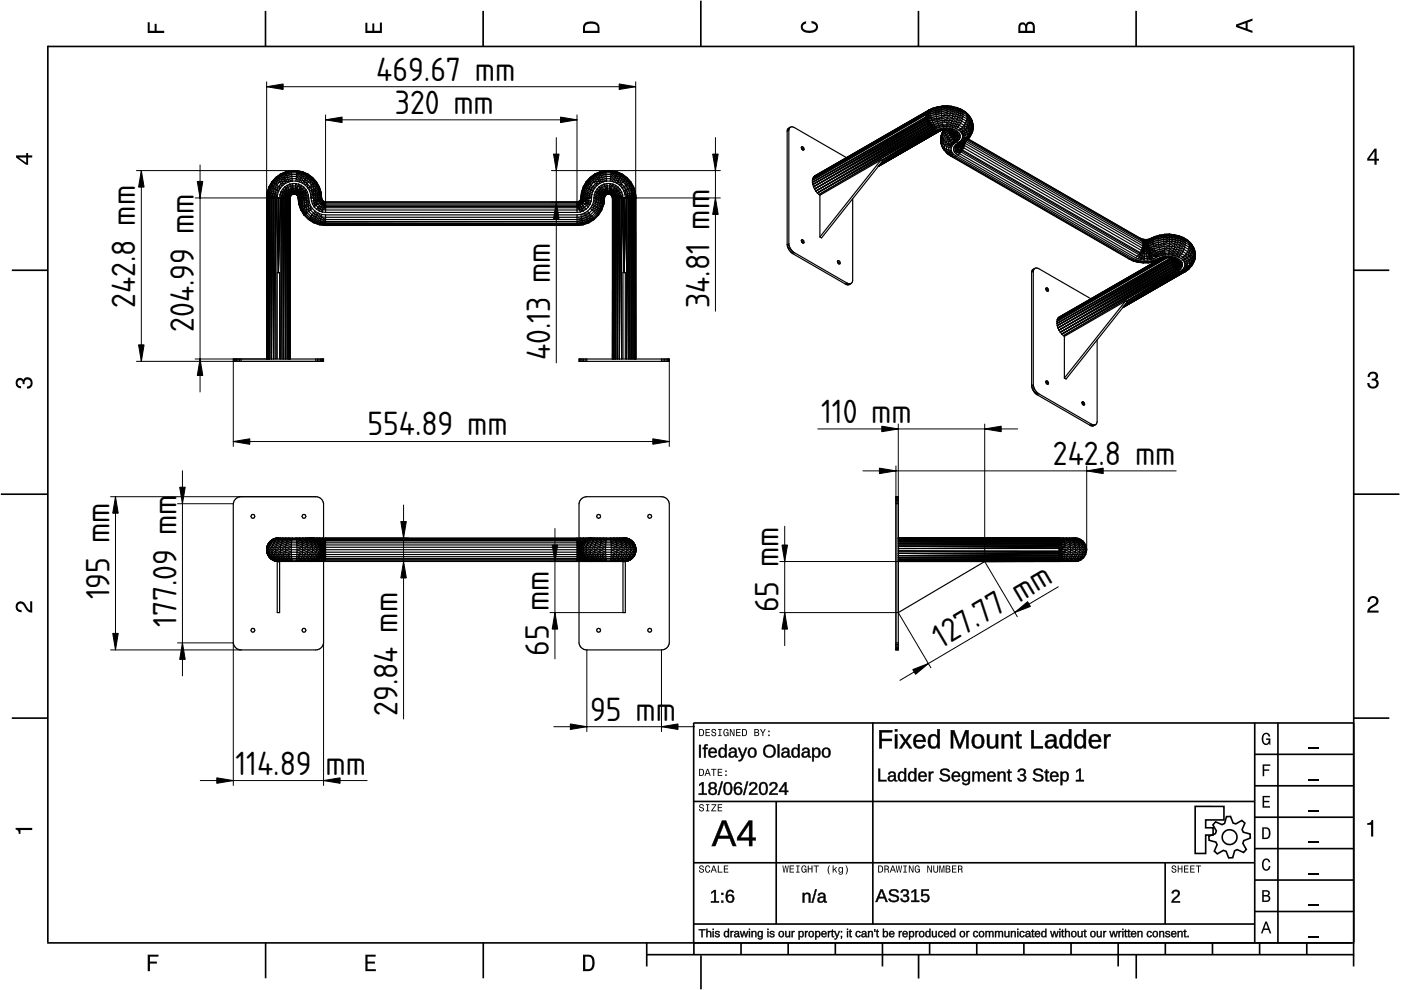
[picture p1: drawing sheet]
<svg xmlns="http://www.w3.org/2000/svg" width="297mm" height="210mm" viewBox="0 0 297 210" stroke-linecap="round" stroke-linejoin="round" font-family="sans-serif">
<defs><g id="words">
<g font-size="6.7">
<text x="79.8" y="17.1">469.67 mm</text>
<text x="83.7" y="24.1">320 mm</text>
<text x="28.7" y="65.2" transform="rotate(-90 28.7 65.2)">242.8 mm</text>
<text x="150.4" y="65.3" transform="rotate(-90 150.4 65.3)">34.81 mm</text>
<text x="41.1" y="70.3" transform="rotate(-90 41.1 70.3)">204.99 mm</text>
<text x="116.7" y="76.3" transform="rotate(-90 116.7 76.3)">40.13 mm</text>
<text x="174.1" y="89.7">110 mm</text>
<text x="77.9" y="92.3">554.89 mm</text>
<text x="223.3" y="98.6">242.8 mm</text>
<text x="23.2" y="127.1" transform="rotate(-90 23.2 127.1)">195 mm</text>
<text x="165.1" y="129.8" transform="rotate(-90 165.1 129.8)">65 mm</text>
<text x="37.4" y="132.9" transform="rotate(-90 37.4 132.9)">177.09 mm</text>
<text x="199.6" y="137.6" transform="rotate(-31 199.6 137.6)">127.77 mm</text>
<text x="116.4" y="139.1" transform="rotate(-90 116.4 139.1)">65 mm</text>
<text x="84.3" y="151.8" transform="rotate(-90 84.3 151.8)">29.84 mm</text>
<text x="125.1" y="152.8">95 mm</text>
<text x="49.9" y="164.2">114.89</text>
<text x="69" y="164.2">mm</text>
</g>
</g></defs>
<g fill="none" stroke="#000" stroke-width=".35">
<path d="M10.1 9.9h277M10.1 9.7v190.1M56.3 2.3v7.5M102.4 2.3v7.5M148.6 .1v9.8M194.7 2.3v7.5M240.9 2.3v7.5M287 9.7v195.2M2.5 57.3h7.5M287.1 57.3h7.5M.2 104.8h10M287 104.8h9.7"/>
<path d="M2.5 152.3h7.5M147 153.3h140.1M147.1 153.3v46.7M185.1 153.2v42.8M266 159.9h21M266 153.3v46.7M270.9 153.3v46.7M287.1 152.3h7.5M147 169.9h119M164.6 169.9v26M266 179.9h21M266 173.3h21"/>
<path d="M266 166.6h21M10 199.9h277.1M56.3 199.9v7.5M102.5 199.9v7.5M137.1 199.9v5M147 195.9h119M147 182.9h119M147.1 199.9v2.5M157.1 199.9v2.5M167.1 199.9v2.5M177.1 199.9v2.5M187.1 199.9v5"/>
<path d="M197.1 199.9v2.5M207.1 199.9v2.5M217.1 199.9v2.5M227.1 199.9v2.5M237.1 199.9v5M247 182.9v13M247.1 199.9v2.5M257.1 199.9v2.5M266 193.3h21M266 186.6h21M267.1 199.9v2.5M277.1 199.9v2.5"/>
<path d="M137.1 202.4h150M148.6 202.6v7.2M194.8 202.4v5.1M240.9 202.4v5.1"/>
</g>
<g fill="#000">
<path d="M31.3 4.7h.4v1.8h1.1v-1.4h.4v1.4h1.6v.5h-3.5z" fill-rule="evenodd"/>
<path d="M77.5 4.8h.4v1.7h1v-1.5h.5v1.5h1.1v-1.7h.5v2.2h-3.5z" fill-rule="evenodd"/>
<path d="M124 4.9a2.19 2.19 0 0 0-.4 2.1h3.5v-1.2a1.42 1.42 0 0 0-1.7-1.3zM124.3 5.2a2.14 2.14 0 0 1 2.3 .3l.1 1h-2.7l.1-1z" fill-rule="evenodd"/>
<path d="M170.1 4.9l.8-.4v.5a.7 .7 0 0 0-.7 .5 .7 .7 0 0 0 .3 .8 1.69 1.69 0 0 0 2.5-.6 .9 .9 0 0 0-.9-.8v-.5a1.24 1.24 0 0 1 1.3 1.1 1.24 1.24 0 0 1-1 1.4 2.22 2.22 0 0 1-2.5-.7l-.1-.5z" fill-rule="evenodd"/>
<path d="M216.1 5l-.2 .8v1.2h3.5v-1.3a.98 .98 0 0 0-.7-1.1 .98 .98 0 0 0-1.2 .6 .84 .84 0 0 0-1.4-.2zM216.4 5.3a.54 .54 0 0 1 .7-.1 .54 .54 0 0 1 .3 .6v.7h-1.1zM217.9 5.2a.62 .62 0 0 1 .7-.1 .62 .62 0 0 1 .4 .6v.8h-1.2z" fill-rule="evenodd"/>
<path d="M262.1 5.2v.5l3.5 1.3v-.5l-1.1-.3v-1.4l1.1-.4v-.5zM262.6 5.5l1.5-.6v1.1z" fill-rule="evenodd"/>
<path d="M3.4 32.9v.5l2.1 1.5h.5v-1.5h.8v-.5h-.8v-.5h-.4v.5zM4 33.4h1.6v1.1z" fill-rule="evenodd"/>
<path d="M291.4 31.5l-1.5 2.1v.5h1.5v.8h.5v-.8h.5v-.4h-.5v-2.2zM291.4 32.1v1.6h-1.1z" fill-rule="evenodd"/>
<path d="M3.6 80.4a.86 .86 0 0 1 1.4 .1 1.06 1.06 0 0 1 1.2-.5 1.06 1.06 0 0 1 .7 1.2 1.1 1.1 0 0 1-1.2 1.2v-.5a.71 .71 0 0 0 .8-.9 .71 .71 0 0 0-1.3-.1v.6h-.4a.61 .61 0 0 0-.3-.8 .61 .61 0 0 0-.8 .2 .61 .61 0 0 0 .2 .8l.6 .2v.4a1.15 1.15 0 0 1-1.2-.6 1.15 1.15 0 0 1 .3-1.3z" fill-rule="evenodd"/>
<path d="M290.3 79.1a1.08 1.08 0 0 1 1.3-.2 1.08 1.08 0 0 1 .5 1.3l-.4 .2a1.06 1.06 0 0 1 .6 1.3 1.06 1.06 0 0 1-1.2 .7 1.1 1.1 0 0 1-1.2-1.2h.4a.71 .71 0 0 0 1 .8 .71 .71 0 0 0 .1-1.3h-.6v-.4a.61 .61 0 0 0 .8-.3 .61 .61 0 0 0-.2-.8 .61 .61 0 0 0-.8 .2l-.2 .5h-.4z" fill-rule="evenodd"/>
<path d="M3.6 127.8a1.22 1.22 0 0 1 2 .7l.4 .6 .4 .3v-1.9h.4v2.4a1.8 1.8 0 0 1-1.7-1.4 .71 .71 0 0 0-.9-.5 .71 .71 0 0 0-.5 .8 .71 .71 0 0 0 .9 .6v.4a1.18 1.18 0 0 1-1.2-.6 1.18 1.18 0 0 1 .2-1.4z" fill-rule="evenodd"/>
<path d="M290.3 126.7a1.18 1.18 0 0 1 1.9 .3 1.18 1.18 0 0 1-1 1.7l-.5 .3-.3 .5h1.9v.4h-2.4a1.8 1.8 0 0 1 1.4-1.7 .71 .71 0 0 0 .5-.9 .71 .71 0 0 0-.9-.5 .71 .71 0 0 0-.5 .8h-.4z" fill-rule="evenodd"/>
<path d="M148.2 154.6v1.5h.5a.77 .77 0 0 0 .6-.8 .77 .77 0 0 0-.6-.7zM148.4 154.8a.58 .58 0 0 1 .7 .5 .58 .58 0 0 1-.7 .6zM149.6 154.6v1.5h.9v-.2h-.7v-.5h.6v-.2h-.6v-.4h.7v-.2zM151 154.7a.53 .53 0 0 0 0 .6 .53 .53 0 0 0 .6 .2 .32 .32 0 0 1-.3 .5 .32 .32 0 0 1-.3-.4h-.2a.5 .5 0 0 0 .7 .5 .5 .5 0 0 0 .1-.8l-.4-.1a.28 .28 0 0 1-.1-.4 .28 .28 0 0 1 .4-.1 .28 .28 0 0 1 .1 .3h.2a.51 .51 0 0 0-.3-.4 .51 .51 0 0 0-.5 .1zM152.3 154.6v.2h.2v1.1h-.2v.2h.7v-.2h-.3v-1.1h.3v-.2zM153.5 154.7a.81 .81 0 0 0 .5 1.4l.3-.2 .2 .2v-.8h-.6v.1h.4l-.2 .5a.6 .6 0 0 1-.5-.6 .6 .6 0 0 1 .4-.6l.2 .3h.3l-.2-.3a.53 .53 0 0 0-.8 0zM154.7 154.6v1.5h.2v-1.3l.6 1.3h.2v-1.5h-.2v1.2l-.5-1.2zM156.1 154.6v1.5h.9v-.2h-.7v-.5h.6v-.2h-.6v-.4h.7v-.2zM157.3 154.6v1.5h.5a.77 .77 0 0 0 .6-.8 .77 .77 0 0 0-.6-.7zM157.5 154.8a.57 .57 0 0 1 .7 .5 .57 .57 0 0 1-.7 .6zM159.9 154.6v1.5h.6a.42 .42 0 0 0 .5-.3 .42 .42 0 0 0-.3-.5l.2-.2-.1-.4zM160.1 154.8h.3a.23 .23 0 0 1 .3 .2 .23 .23 0 0 1-.3 .2h-.3zM160.1 155.4h.4a.26 .26 0 0 1 .3 .2 .26 .26 0 0 1-.3 .3h-.4zM161.1 154.6l.5 .9v.6h.2v-.6l.5-.9h-.2l-.4 .7-.3-.7zM162.9 155.8v.3h.3v-.3zM162.9 154.9v.3h.3v-.3z" fill-rule="evenodd"/>
<path d="M267.8 155.7a.85 .85 0 0 1 .9-.3 .85 .85 0 0 1 .6 .8h-.3l-.1-.3a.49 .49 0 0 0-.4-.3 .49 .49 0 0 0-.5 .3 1.2 1.2 0 0 0 .4 1.8 .66 .66 0 0 0 .6-.8h-.6v-.3h.9v1.3h-.1l-.1-.3-.3 .3a.85 .85 0 0 1-1.2-.7v-1.1z" fill-rule="evenodd"/>
<path d="M3.3 175.5h3.5v.5h-2.5v.8h-.3a.77 .77 0 0 0-.7-.9z" fill-rule="evenodd"/>
<path d="M148.4 170.6a.53 .53 0 0 0 0 .6 .53 .53 0 0 0 .6 .2 .32 .32 0 0 1-.3 .5 .32 .32 0 0 1-.3-.4h-.2a.5 .5 0 0 0 .7 .6 .5 .5 0 0 0 .1-.9l-.4-.1a.28 .28 0 0 1-.1-.4 .28 .28 0 0 1 .4-.1 .28 .28 0 0 1 .1 .4h.2a.51 .51 0 0 0-.3-.5 .51 .51 0 0 0-.5 .1zM149.7 170.5v.2h.2v1.1h-.2v.2h.7v-.2h-.3v-1.1h.3v-.2zM150.8 170.5v.2h.8l-.8 1.3h1.1v-.2h-.9l.9-1.3zM152.2 170.5v1.5h.9v-.2h-.7v-.5h.6v-.1h-.6v-.5h.7v-.2z" fill-rule="evenodd"/>
<path d="M148.2 163v1.5h.5a.77 .77 0 0 0 .6-.7 .77 .77 0 0 0-.6-.8zM148.4 163.2a.58 .58 0 0 1 .7 .6 .58 .58 0 0 1-.7 .5zM149.9 163l-.5 1.5h.2l.1-.4h.6l.2 .4h.2l-.6-1.5zM150 163.2l.3 .7h-.5zM150.8 163v.2h.4v1.3h.2v-1.3h.5v-.2zM152.2 163v1.5h.9v-.2h-.7v-.5h.6v-.2h-.6v-.4h.7v-.2zM153.8 164.2v.3h.3v-.3zM153.8 163.4v.3h.3v-.3z" fill-rule="evenodd"/>
<path d="M267.7 168.7h1.5v.3h-1.2v.8h1.1v.3h-1.1v.8h1.3v.3h-1.6z" fill-rule="evenodd"/>
<path d="M267.7 162.1h1.6v.3h-1.3v.7h1.1v.3h-1.1v1.2h-.3z" fill-rule="evenodd"/>
<path d="M267.6 175.4v2.5h.8a1.37 1.37 0 0 0 .7-2.2 1.56 1.56 0 0 0-1.5-.3zM267.9 175.7a.98 .98 0 0 1 1.2 .7 .98 .98 0 0 1-.7 1.2h-.5z" fill-rule="evenodd"/>
<path d="M289.9 174.5a.77 .77 0 0 0 .9-.7h.4v3.6h-.5v-2.5h-.8z" fill-rule="evenodd"/>
<path d="M148.4 183.6a.53 .53 0 0 0 0 .6 .53 .53 0 0 0 .6 .2 .32 .32 0 0 1-.3 .5 .32 .32 0 0 1-.3-.4h-.2a.5 .5 0 0 0 .7 .6 .5 .5 0 0 0 .1-.9l-.4-.1a.28 .28 0 0 1-.1-.4 .28 .28 0 0 1 .4-.1 .28 .28 0 0 1 .1 .4h.2a.51 .51 0 0 0-.3-.5 .51 .51 0 0 0-.5 .1zM149.6 183.7l-.1 .2a.67 .67 0 0 0 .1 .9 .67 .67 0 0 0 .8 .1l.2-.4h-.2l-.2 .3a.6 .6 0 0 1-.5-.5 .6 .6 0 0 1 .5-.6l.2 .3h.2l-.2-.4a.5 .5 0 0 0-.8 .1zM151.2 183.5l-.5 1.5h.2l.1-.4h.6l.2 .4h.2l-.6-1.5zM151.3 183.7l.3 .7h-.5zM152.2 183.5v1.5h1v-.2h-.8v-1.3zM153.5 183.5v1.5h.9v-.2h-.7v-.5h.6v-.2h-.6v-.4h.7v-.2z" fill-rule="evenodd"/>
<path d="M165.9 183.5l.2 1.5h.2l.3-1.3 .2 1.3h.2l.2-1.5h-.1l-.2 1.3-.2-1.3h-.2l-.2 1.3-.2-1.3zM167.4 183.5v1.5h1v-.2h-.8v-.5h.7v-.2h-.7v-.4h.7v-.2zM168.8 183.5v.2h.3v1.1h-.3v.2h.7v-.2h-.2v-1.1h.2v-.2zM170 183.7a.82 .82 0 0 0 .6 1.3l.3-.2 .1 .2v-.8h-.5v.2h.3l-.2 .4a.6 .6 0 0 1-.5-.5 .6 .6 0 0 1 .5-.6l.2 .3h.2l-.2-.4a.53 .53 0 0 0-.8 .1zM171.3 183.5v1.5h.2v-.7h.6v.7h.2v-1.5h-.2v.6h-.6v-.6zM172.5 183.5v.2h.5v1.3h.2v-1.3h.4v-.2zM175.8 183.5a1.35 1.35 0 0 0 .2 1.9 1.84 1.84 0 0 1 0-1.9zM176.5 183.5v1.5h.2v-.4l.2-.2 .4 .6h.2l-.4-.7 .4-.5h-.2l-.6 .6v-.9zM177.9 184a.59 .59 0 0 0-.2 .7 .59 .59 0 0 0 .7 .3l.1-.2a.31 .31 0 0 1-.1 .5 .31 .31 0 0 1-.4-.2h-.2a.47 .47 0 0 0 .5 .4 .47 .47 0 0 0 .4-.5v-1.2h-.2v.2l-.3-.2zM178 184.1l.1-.1a.42 .42 0 0 1 .4 .4 .42 .42 0 0 1-.4 .5l-.1-.3zM179.3 183.5a1.85 1.85 0 0 1 0 1.9 1.22 1.22 0 0 0 0-1.9z" fill-rule="evenodd"/>
<path d="M186.2 183.5v1.5h.5a.77 .77 0 0 0 .6-.7 .77 .77 0 0 0-.6-.8zM186.4 183.7a.58 .58 0 0 1 .6 .6 .58 .58 0 0 1-.6 .5zM187.5 183.5v1.5h.2v-.6a.45 .45 0 0 1 .5 .1 .45 .45 0 0 1 .1 .5h.2l-.2-.7a.42 .42 0 0 0 .1-.5 .42 .42 0 0 0-.4-.3zM187.7 183.7h.3a.26 .26 0 0 1 .3 .2 .26 .26 0 0 1-.4 .3h-.2zM189.2 183.5l-.6 1.5h.2l.2-.4h.6l.1 .4h.2l-.5-1.5zM189.3 183.7l.2 .7h-.4zM189.9 183.5l.3 1.5h.2l.2-1.3 .2 1.3h.2l.3-1.5h-.2l-.2 1.3-.2-1.3h-.2l-.2 1.3-.2-1.3zM191.5 183.5v.2h.3v1.1h-.3v.2h.8v-.2h-.3v-1.1h.3v-.2zM192.7 183.5v1.5h.2v-1.2l.6 1.2h.2v-1.5h-.2v1.2l-.6-1.2zM194.1 183.7a.81 .81 0 0 0 .5 1.3l.3-.2 .1 .2v-.8h-.5v.2h.3l-.2 .4a.6 .6 0 0 1-.5-.5 .6 .6 0 0 1 .5-.6l.2 .3h.2l-.2-.4a.53 .53 0 0 0-.7 .1zM196.6 183.5v1.5h.2v-1.2l.6 1.2h.2v-1.5h-.2v1.2l-.6-1.2zM197.9 183.5v.9a.52 .52 0 0 0 .5 .6 .52 .52 0 0 0 .5-.6v-.9h-.2v.9a.33 .33 0 0 1-.3 .5 .33 .33 0 0 1-.3-.5v-.9zM199.2 183.5v1.5h.1v-1.4l.3 1.4h.2l.3-1.4v1.4h.1v-1.5h-.2l-.3 1.3-.3-1.3zM200.5 183.5v1.5h.6a.42 .42 0 0 0 .4-.3 .42 .42 0 0 0-.2-.5l.2-.2-.1-.4zM200.7 183.7h.3a.23 .23 0 0 1 .3 .2 .23 .23 0 0 1-.3 .2h-.3zM200.7 184.3h.3a.26 .26 0 0 1 .3 .3 .26 .26 0 0 1-.3 .2h-.3zM201.8 183.5v1.5h1v-.2h-.8v-.5h.7v-.2h-.7v-.4h.8v-.2zM203.1 183.5v1.5h.2v-.6a.45 .45 0 0 1 .5 .1 .45 .45 0 0 1 .1 .5h.2l-.2-.7a.42 .42 0 0 0 .1-.5 .42 .42 0 0 0-.4-.3zM203.3 183.7h.3a.26 .26 0 0 1 .3 .2 .26 .26 0 0 1-.4 .3h-.2z" fill-rule="evenodd"/>
<path d="M248.5 183.6a.53 .53 0 0 0 0 .6 .53 .53 0 0 0 .6 .2 .32 .32 0 0 1-.2 .5 .32 .32 0 0 1-.3-.4h-.2a.5 .5 0 0 0 .6 .6 .5 .5 0 0 0 .2-.9l-.4-.1a.28 .28 0 0 1-.1-.4 .28 .28 0 0 1 .3-.1 .28 .28 0 0 1 .2 .4h.2a.51 .51 0 0 0-.3-.5 .51 .51 0 0 0-.6 .1zM249.7 183.5v1.5h.2v-.7h.6v.7h.2v-1.5h-.2v.6h-.6v-.6zM251 183.5v1.5h1v-.2h-.8v-.5h.7v-.2h-.7v-.4h.8v-.2zM252.3 183.5v1.5h1v-.2h-.8v-.5h.7v-.2h-.7v-.4h.8v-.2zM253.5 183.5v.2h.5v1.3h.2v-1.3h.5v-.2z" fill-rule="evenodd"/>
<path d="M268.3 195.4l-1 2.5h.4l.2-.7h1l.3 .7h.3l-.9-2.5zM268.4 195.8l.4 1.1h-.7z" fill-rule="evenodd"/>
<path d="M267.6 188.7v2.5h1a.7 .7 0 0 0 .7-.5 .7 .7 0 0 0-.4-.8 .61 .61 0 0 0 .3-.8 .61 .61 0 0 0-.7-.4zM267.9 189h.6a.38 .38 0 0 1 .4 .4 .38 .38 0 0 1-.5 .4h-.5zM267.9 190.1h.6a.44 .44 0 0 1 .5 .4 .44 .44 0 0 1-.5 .4h-.6z" fill-rule="evenodd"/>
<path d="M267.8 182.3a.85 .85 0 0 1 .9-.3 .85 .85 0 0 1 .6 .8h-.3l-.1-.2a.47 .47 0 0 0-.4-.3 .47 .47 0 0 0-.4 .3 1.21 1.21 0 0 0 .4 1.7 .64 .64 0 0 0 .5-.7h.4a.89 .89 0 0 1-.8 1 .89 .89 0 0 1-1-.7v-1.1z" fill-rule="evenodd"/>
<path d="M31.3 202.4h2.3v.4h-1.8v1.1h1.5v.4h-1.5v1.6h-.5z" fill-rule="evenodd"/>
<path d="M77.5 202.4h2.1v.4h-1.7v1.1h1.6v.4h-1.6v1.2h1.8v.4h-2.2z" fill-rule="evenodd"/>
<path d="M123.6 202.4v3.5h1.2a1.42 1.42 0 0 0 1.3-1.7 1.38 1.38 0 0 0-1.3-1.8zM124.1 202.8l1 .1a1.89 1.89 0 0 1 0 2.5l-1 .1z" fill-rule="evenodd"/>
</g>
<path d="M277.3 158.6h2.2M277.3 178.6h2.2M277.3 172h2.2M277.3 165.3h2.2M277.3 198.6h2.2M277.3 192h2.2M277.3 185.3h2.2" fill="none" stroke="#000" stroke-width=".25"/>
<g fill="#000">
<path d="M248.7 188.9a.86 .86 0 0 1 1.3 .1 .86 .86 0 0 1-.4 1.3l-.8 .8h1.4v.3h-1.8a2.58 2.58 0 0 1 1.2-1.6 .52 .52 0 0 0-.1-.8 .52 .52 0 0 0-.7 .4h-.4z"/>
<path d="M186.4 154.8h2.8v.4h-2.3v1.5h2.2v.4h-2.2v1.6h-.5zM189.7 155.7h.5v3h-.5zM189.7 154.6h.5v.5h-.5zM190.7 155.7h.6l.7 1.2 .7-1.2h.6l-1 1.4 1 1.6h-.5l-.8-1.3-.8 1.3h-.5l1-1.6zM194 156a1.34 1.34 0 0 1 1.6-.2 1.34 1.34 0 0 1 .7 1.5h-2.1a.86 .86 0 0 0 .5 1 .86 .86 0 0 0 1-.4l.5 .1a1.4 1.4 0 0 1-1.8 .6 1.4 1.4 0 0 1-.7-1.8zM194.4 156.3l-.2 .6h1.6a.79 .79 0 0 0-.5-.8 .79 .79 0 0 0-.9 .2zM197.1 155.9a1.05 1.05 0 0 1 1.6 .3v-1.6h.5v4.1h-.4v-.5a1.13 1.13 0 0 1-1.5 .4 1.13 1.13 0 0 1-.6-1.4l.1-.6zM197.6 156.1a1.73 1.73 0 0 0 .1 2.2h.2a.9 .9 0 0 0 .8-1.2 .82 .82 0 0 0-.2-.9 .82 .82 0 0 0-.9-.1zM201.6 154.8h.7l1.2 3.3 1.2-3.3h.6v3.9h-.4v-3.4l-1.2 3.4h-.4l-1.2-3.4v3.4h-.5zM206.5 155.9a1.39 1.39 0 0 1 1.7 0 1.39 1.39 0 0 1 .4 1.6 1.32 1.32 0 0 1-1.4 1.2 1.32 1.32 0 0 1-1.2-1.5l.1-.6zM206.9 156.1a1.58 1.58 0 0 0 .2 2.2h.2a.88 .88 0 0 0 .9-1.1 .85 .85 0 0 0-.3-1 .85 .85 0 0 0-1-.1zM209.3 155.7h.5v1.9a.71 .71 0 0 0 .7 .8 .71 .71 0 0 0 .6-1v-1.7h.5v3h-.4l-.1-.5a.99 .99 0 0 1-1.1 .5 .99 .99 0 0 1-.7-1zM212.4 155.7h.4l.1 .5a.99 .99 0 0 1 1.1-.5 .99 .99 0 0 1 .7 1v2h-.5v-1.9a.71 .71 0 0 0-.7-.8 .71 .71 0 0 0-.6 .9v1.8h-.5zM215.7 155.1h.3v.6h.6v.4h-.6v2l.2 .2h.4v.3l-.3 .1a.6 .6 0 0 1-.8-.7v-1.9h-.3v-.4h.3zM218.7 154.8h.5v3.4h1.9v.5h-2.4zM222 155.9a1.17 1.17 0 0 1 1.2-.3 1.17 1.17 0 0 1 .8 1v1.5l.1 .2h.3v.3a.59 .59 0 0 1-.6 .1 .59 .59 0 0 1-.3-.6 1 1 0 0 1-1.2 .6 1 1 0 0 1-.7-1.1l.4-.6 1.5-.1a.67 .67 0 0 0-.5-.9 .67 .67 0 0 0-.8 .5h-.5zM222.3 157.4a.61 .61 0 0 0 0 .9 .61 .61 0 0 0 1-.3l.2-.8zM225 155.9a1.05 1.05 0 0 1 1.6 .3v-1.6h.5v4.1h-.4l-.1-.5a1.13 1.13 0 0 1-1.4 .4 1.13 1.13 0 0 1-.6-1.4l.1-.6zM225.4 156.1a1.73 1.73 0 0 0 .2 2.2h.2a.9 .9 0 0 0 .8-1.2 .82 .82 0 0 0-.2-.9 .82 .82 0 0 0-1-.1zM228.1 155.9a1.05 1.05 0 0 1 1.6 .3v-1.6h.5v4.1h-.4v-.5a1.13 1.13 0 0 1-1.5 .4 1.13 1.13 0 0 1-.6-1.4l.1-.6zM228.6 156.1a1.73 1.73 0 0 0 .1 2.2h.2a.9 .9 0 0 0 .8-1.2 .82 .82 0 0 0-.2-.9 .82 .82 0 0 0-.9-.1zM231.2 156a1.34 1.34 0 0 1 1.6-.2 1.34 1.34 0 0 1 .7 1.5h-2.1a.86 .86 0 0 0 .5 1 .86 .86 0 0 0 1-.4l.5 .1a1.4 1.4 0 0 1-1.8 .6 1.4 1.4 0 0 1-.7-1.8zM231.6 156.3l-.2 .6h1.6a.79 .79 0 0 0-.5-.8 .79 .79 0 0 0-.9 .2zM234.1 155.7h.4l.1 .6a.71 .71 0 0 1 .9-.6v.4a.74 .74 0 0 0-.8 .2 .74 .74 0 0 0-.1 .8v1.6h-.5z"/>
<path d="M186.4 154.8h2.8v.5l-2.3-.1v1.5l2.2-.1v.5h-2.2l.1 1.6h-.6zM186.4 154.8v3.9h.5v-1.6h2.2v-.4h-2.2v-1.5h2.3v-.4zM189.7 155.7h.6v3h-.6zM189.7 155.7v3h.5v-3zM189.7 154.6h.6v.5h-.6zM189.7 154.6v.5h.5v-.5zM190.6 155.7h.7l.7 1.2 .7-1.2h.7l-1.1 1.4 1.1 1.6h-.6l-.8-1.3-.8 1.3h-.6l1.1-1.6zM190.7 155.7l1.1 1.4-1.1 1.6h.5l.8-1.3 .8 1.3h.5l-1.1-1.6 1.1-1.4h-.6l-.7 1.2-.7-1.2zM193.9 156a1.36 1.36 0 0 1 1.7-.3 1.36 1.36 0 0 1 .7 1.6h-2.1a.84 .84 0 0 0 .5 .9 .84 .84 0 0 0 1.1-.4l.4 .2a1.44 1.44 0 0 1-1.8 .6 1.44 1.44 0 0 1-.8-1.8zM194 156.1a1.53 1.53 0 0 0-.2 1.7 1.53 1.53 0 0 0 1.6 .8l.8-.5-.5-.2a.78 .78 0 0 1-1.2 .4l-.3-.4-.1-.7 2.1 .1a1.3 1.3 0 0 0-.6-1.5 1.3 1.3 0 0 0-1.6 .3zM194.4 156.3l-.2 .6h1.5a.75 .75 0 0 0-.4-.8 .75 .75 0 0 0-.9 .2zM194.4 156.2a.81 .81 0 0 1 .9-.2 .81 .81 0 0 1 .5 1h-1.7zM197.1 155.9a1.02 1.02 0 0 1 1.6 .3v-1.6h.6v4.1h-.6v-.5a1.03 1.03 0 0 1-1.7 .2l-.3-.8a2.16 2.16 0 0 1 .4-1.7zM197.2 155.9a1.91 1.91 0 0 0 .3 2.7 1.17 1.17 0 0 0 1.3-.5v.6h.4v-4.1h-.5v1.6a.98 .98 0 0 0-1.5-.3zM197.6 156.2a1.71 1.71 0 0 0 .1 2.1h.5a1.41 1.41 0 0 0 0-2.2zM197.5 156.1a.86 .86 0 0 1 1 .1 .86 .86 0 0 1 .3 .9 .86 .86 0 0 1-.3 1.1 .86 .86 0 0 1-1.1-.1l-.2-1.3zM201.6 154.8h.7l1.2 3.3 1.1-3.3h.8v3.9h-.6l.1-3.4-.1 .5-1.1 2.9h-.4l-1.3-3.4 .1 3.4h-.5zM201.6 154.8v3.9h.5v-3.4l1.2 3.4h.4l1.2-3.4v3.4h.4v-3.9h-.6l-1.2 3.3-1.2-3.3zM206.5 155.9a1.44 1.44 0 0 1 1.7 0 1.44 1.44 0 0 1 .5 1.6 1.36 1.36 0 0 1-1.5 1.2 1.36 1.36 0 0 1-1.2-1.5v-.6zM206.5 155.9a1.56 1.56 0 0 0-.4 1.7 1.56 1.56 0 0 0 1.2 1.1 1.33 1.33 0 0 0 1.3-1.9 1.25 1.25 0 0 0-.7-1.1 1.25 1.25 0 0 0-1.4 .2zM206.9 156.2a1.54 1.54 0 0 0 .2 2.1h.2a.84 .84 0 0 0 .8-1.1 .81 .81 0 0 0-.2-1 .81 .81 0 0 0-1 0zM206.9 156.1a.9 .9 0 0 1 1 .1 .9 .9 0 0 1 .3 1 .9 .9 0 0 1-.8 1.2 .9 .9 0 0 1-.9-1.2l.1-.7zM209.2 155.7h.6v1.9a.66 .66 0 0 0 .7 .7 .66 .66 0 0 0 .6-.9v-1.7h.6v3h-.6v-.5a1 1 0 0 1-1.1 .5 1 1 0 0 1-.8-1zM209.3 155.7v2a.97 .97 0 0 0 .8 .9 .97 .97 0 0 0 1-.5l.1 .6h.4v-3h-.5l.1 1.7a.75 .75 0 0 1-.7 1 .75 .75 0 0 1-.8-.8l.1-1.9zM212.3 155.7h.6v.5a1 1 0 0 1 1.1-.6 1 1 0 0 1 .8 1.1v2h-.6v-1.9a.66 .66 0 0 0-.7-.7 .66 .66 0 0 0-.6 .8v1.8h-.6zM212.4 155.7v3h.5l-.1-1.8a.75 .75 0 0 1 .7-.9 .75 .75 0 0 1 .8 .8l-.1 1.9h.5v-2a.97 .97 0 0 0-.7-1 .97 .97 0 0 0-1.1 .6l-.1-.6zM215.7 155h.4l-.1 .7h.6v.4h-.6l.1 2 .1 .1h.5v.4a.79 .79 0 0 1-1.2-.6v-1.9h-.4v-.4h.4zM215.7 155.1l-.1 .7-.4-.1v.4l.4-.1v2a.65 .65 0 0 0 .3 .6 .65 .65 0 0 0 .7 0v-.3h-.4l-.2-.4v-1.9l.6 .1v-.4l-.6 .1v-.7zM218.6 154.8h.6v3.4h2v.5h-2.6zM218.7 154.8v3.9h2.4v-.5l-2 .1 .1-3.5zM221.9 155.9a1.26 1.26 0 0 1 2.1 .7v1.5l.1 .2h.3v.3a.6 .6 0 0 1-.6 .1 .6 .6 0 0 1-.3-.6 1.03 1.03 0 0 1-1.3 .7 1.03 1.03 0 0 1-.7-1.3 1.03 1.03 0 0 1 1.3-.7l.6 .1a.64 .64 0 0 0-.4-.8 .64 .64 0 0 0-.8 .4h-.6zM222.1 155.9l-.4 .6h.5a.62 .62 0 0 1 .4-.6 .62 .62 0 0 1 .6 .2l.2 .2 .1 .6h-.7a.94 .94 0 0 0-1.2 .5 .94 .94 0 0 0 .5 1.2 .94 .94 0 0 0 1.2-.3l.2-.3a.55 .55 0 0 0 .3 .6 .55 .55 0 0 0 .6 0v-.3l-.3 .1-.2-.3v-1.5a1.12 1.12 0 0 0-.7-.9 1.12 1.12 0 0 0-1.1 .2zM222.3 157.4a.57 .57 0 0 0 .1 .9 .57 .57 0 0 0 .8-.3l.3-.8zM222.2 157.3l1.3-.1a.85 .85 0 0 1-.4 1 .85 .85 0 0 1-1.1-.2zM225 155.9a1.02 1.02 0 0 1 1.6 .3v-1.6h.6v4.1h-.6v-.5a1.03 1.03 0 0 1-1.7 .2l-.3-.8a2.16 2.16 0 0 1 .4-1.7zM225.1 155.9a1.91 1.91 0 0 0 .3 2.7 1.17 1.17 0 0 0 1.3-.5v.6h.4v-4.1h-.5v1.6a.98 .98 0 0 0-1.5-.3zM225.5 156.2a1.71 1.71 0 0 0 .1 2.1h.5a1.41 1.41 0 0 0 0-2.2zM225.4 156.1a.86 .86 0 0 1 1 .1 .86 .86 0 0 1 .3 .9 .86 .86 0 0 1-.3 1.1 .86 .86 0 0 1-1.1-.1l-.2-1.3zM228.1 155.9a1.02 1.02 0 0 1 1.6 .3v-1.6h.6v4.1h-.6v-.5a1.03 1.03 0 0 1-1.7 .2l-.3-.8a2.16 2.16 0 0 1 .4-1.7zM228.2 155.9a1.91 1.91 0 0 0 .3 2.7 1.17 1.17 0 0 0 1.3-.5v.6h.4v-4.1h-.5v1.6a.98 .98 0 0 0-1.5-.3zM228.6 156.2a1.71 1.71 0 0 0 .1 2.1h.5a1.41 1.41 0 0 0 0-2.2zM228.5 156.1a.86 .86 0 0 1 1 .1 .86 .86 0 0 1 .3 .9 .86 .86 0 0 1-.3 1.1 .86 .86 0 0 1-1.1-.1l-.2-1.3zM231.1 156a1.36 1.36 0 0 1 1.7-.3 1.36 1.36 0 0 1 .7 1.6h-2.1a.84 .84 0 0 0 .5 .9 .84 .84 0 0 0 1.1-.4l.4 .2a1.44 1.44 0 0 1-1.8 .6 1.44 1.44 0 0 1-.8-1.8zM231.2 156.1a1.53 1.53 0 0 0-.2 1.7 1.53 1.53 0 0 0 1.6 .8l.8-.5-.5-.2a.78 .78 0 0 1-1.2 .4l-.3-.4-.1-.7 2.1 .1a1.3 1.3 0 0 0-.6-1.5 1.3 1.3 0 0 0-1.6 .3zM231.6 156.3l-.2 .6h1.5a.75 .75 0 0 0-.4-.8 .75 .75 0 0 0-.9 .2zM231.6 156.2a.81 .81 0 0 1 .9-.2 .81 .81 0 0 1 .5 1h-1.7zM234 155.7h.6v.6a.65 .65 0 0 1 .9-.6v.5a.69 .69 0 0 0-.7 .2 .69 .69 0 0 0-.2 .7v1.6h-.6zM234.1 155.7v3h.5l-.1-1.6a.74 .74 0 0 1 .2-.8 .74 .74 0 0 1 .8-.2v-.4a.96 .96 0 0 0-1 .7v-.7z"/>
<path d="M148.2 166.3l.7-.5h.3v2.4h.7v.4h-1.8v-.4h.7l.1-2-.7 .5zM148.2 166.3l.1 .3 .6-.5v2.2l-.7-.1v.3h1.6v-.3l-.7 .1 .1-2.4h-.3zM150.4 166a.84 .84 0 0 1 1.2-.1 .84 .84 0 0 1 .1 1.1l-.2 .1a.71 .71 0 0 1 .6 .7 .71 .71 0 0 1-.5 .7 .88 .88 0 0 1-1.2-.1 .88 .88 0 0 1 0-1.2l.3-.1a.64 .64 0 0 1-.5-.5 .64 .64 0 0 1 .2-.6zM150.5 166a.69 .69 0 0 0 .3 1.2 .73 .73 0 0 0-.5 1 .73 .73 0 0 0 1.1 .3 .72 .72 0 0 0 .6-.7 .72 .72 0 0 0-.6-.7 .67 .67 0 0 0 .4-.9 .67 .67 0 0 0-.9-.3zM150.6 167.8a.51 .51 0 0 0 1 0 .51 .51 0 0 0-1 0zM150.5 167.8a.6 .6 0 0 1 1.2 0 .6 .6 0 0 1-1.2 0zM150.6 166.5a.45 .45 0 0 0 .9 0 .45 .45 0 0 0-.9 0zM150.6 166.5a.54 .54 0 0 1 1 0 .54 .54 0 0 1-1 0zM152.9 165.7h.4l-.8 2.9h-.4zM152.9 165.7l-.7 2.9h.3l.7-2.8zM153.8 165.9a1.04 1.04 0 0 1 1.2 .1 1.04 1.04 0 0 1 .3 1.2 1.01 1.01 0 0 1-.4 1.2 1.01 1.01 0 0 1-1.3-.2 2.22 2.22 0 0 1 .2-2.3zM153.8 166a1.81 1.81 0 0 0 .2 2.5 1 1 0 0 0 1.2-1.3 .97 .97 0 0 0-.3-1.1 .97 .97 0 0 0-1.1-.1zM154 166.2a1.79 1.79 0 0 0 .1 2h.4a1.62 1.62 0 0 0 0-2zM154 166.2l.5-.1a1.65 1.65 0 0 1 0 2.2h-.4a1.69 1.69 0 0 1-.1-2.1zM156 165.9a.77 .77 0 0 1 .8-.1 .77 .77 0 0 1 .5 .6l-.3 .1a.53 .53 0 0 0-.7-.3 .53 .53 0 0 0-.3 .6l-.1 .3a.78 .78 0 0 1 .7-.4 .78 .78 0 0 1 .7 .5 .95 .95 0 0 1-.6 1.4 .95 .95 0 0 1-1.1-1v-1zM156.1 166a1.73 1.73 0 0 0 .2 2.5 .84 .84 0 0 0 1-1 .84 .84 0 0 0-1.4-.4 .72 .72 0 0 1 .1-.8 .72 .72 0 0 1 .9-.1l.1 .2h.3a.76 .76 0 0 0-1.2-.4zM155.9 167.6a.55 .55 0 0 0 1.1 0 .55 .55 0 0 0-1.1 0zM155.8 167.7a.65 .65 0 0 1 1.3 0 .65 .65 0 0 1-1.3 0zM158.3 165.7h.4l-.8 2.9h-.4zM158.3 165.7l-.7 2.9h.2l.8-2.8zM159.1 166a.9 .9 0 0 1 1.4 .1 .9 .9 0 0 1-.5 1.4l-.8 .7h1.4v.4h-1.8l.1-.6 .6-.6a.75 .75 0 0 0 .4-1.2h-.5l-.2 .4h-.4zM159.1 166l-.3 .5h.4a.56 .56 0 0 1 .9-.3 .56 .56 0 0 1-.2 .9l-.8 .8-.3 .6h1.8v-.3l-1.5 .1 .6-.7a.97 .97 0 0 0 .4-1.7h-.6zM161.3 165.9a1.04 1.04 0 0 1 1.2 .1 1.04 1.04 0 0 1 .3 1.2 1.01 1.01 0 0 1-.4 1.2 1.01 1.01 0 0 1-1.3-.2 2.22 2.22 0 0 1 .2-2.3zM161.3 166a1.81 1.81 0 0 0 .3 2.5 1 1 0 0 0 1.1-1.3 .97 .97 0 0 0-.3-1.1 .97 .97 0 0 0-1.1-.1zM161.5 166.2a1.79 1.79 0 0 0 .2 2h.3a1.62 1.62 0 0 0 0-2zM161.5 166.2l.5-.1a1.65 1.65 0 0 1 0 2.2h-.4a1.69 1.69 0 0 1-.1-2.1zM163.4 166a.9 .9 0 0 1 1.4 .1 .9 .9 0 0 1-.5 1.4l-.8 .7h1.4v.4h-1.8l.1-.6 .6-.6a.75 .75 0 0 0 .4-1.2h-.5l-.2 .4h-.4zM163.4 166l-.3 .5h.4a.56 .56 0 0 1 .9-.3 .56 .56 0 0 1-.2 .9l-.8 .8-.3 .6h1.8v-.3l-1.5 .1 .6-.7a.97 .97 0 0 0 .4-1.7h-.6zM166.4 165.8h.4l-.1 1.8h.5v.4l-.5-.1 .1 .7h-.4v-.7l-1.3 .1v-.4zM166.4 165.9l-1.2 1.8v.2h1.3l-.1 .6h.3v-.6h.4v-.3l-.4 .1v-1.8zM166.4 166.2l-.9 1.5 .9-.1zM166.4 166.2l.1 1.5h-1.1z"/>
<path d="M148.2 166.3l.7-.4h.3v2.3h.6v.3h-1.6v-.3h.6v-2l-.6 .4zM150.5 166a.81 .81 0 0 1 1-.1 .81 .81 0 0 1 .3 1l-.3 .2a.78 .78 0 0 1 .4 1.1 .78 .78 0 0 1-1.1 .3 .72 .72 0 0 1-.6-.6 .72 .72 0 0 1 .5-.8l-.4-.4v-.4zM150.6 167.8a.55 .55 0 0 0 1 0 .55 .55 0 0 0-1 0zM150.6 166.5a.5 .5 0 0 0 1 0 .5 .5 0 0 0-1 0zM152.9 165.7h.3l-.7 2.9h-.3zM153.8 166a1 1 0 0 1 1.2 .1 1 1 0 0 1 .2 1.1 .97 .97 0 0 1-.3 1.2 .97 .97 0 0 1-1.3-.2 2.18 2.18 0 0 1 .2-2.2zM154 166.2a1.8 1.8 0 0 0 .1 2h.4a1.64 1.64 0 0 0 0-2.1zM156 166l.3-.1a.79 .79 0 0 1 1 .5h-.3a.56 .56 0 0 0-.7-.2 .56 .56 0 0 0-.4 .6v.3a.87 .87 0 0 1 1.3 .1 .87 .87 0 0 1-.1 1.2 .87 .87 0 0 1-1.3-.2 2.08 2.08 0 0 1 .2-2.2zM155.9 167.7a.58 .58 0 0 0 1.1 0 .58 .58 0 0 0-1.1 0zM158.3 165.7h.3l-.8 2.9h-.3zM159.1 166a.86 .86 0 0 1 1.3 .2 .86 .86 0 0 1-.4 1.2l-.8 .8h1.4v.3h-1.8a2.58 2.58 0 0 1 1.2-1.5 .52 .52 0 0 0-.1-.9 .52 .52 0 0 0-.7 .4h-.4zM161.3 166a1 1 0 0 1 1.2 .1 1 1 0 0 1 .3 1.1 .97 .97 0 0 1-.4 1.2 .97 .97 0 0 1-1.3-.2 2.18 2.18 0 0 1 .2-2.2zM161.5 166.2a1.8 1.8 0 0 0 .2 2h.3a1.64 1.64 0 0 0 0-2.1zM163.4 166a.86 .86 0 0 1 1.4 .2 .86 .86 0 0 1-.5 1.2l-.8 .8h1.4v.3h-1.8a2.58 2.58 0 0 1 1.2-1.5 .52 .52 0 0 0-.1-.9 .52 .52 0 0 0-.7 .4h-.4zM166.4 165.9h.3v1.7h.4v.3h-.4v.6h-.3v-.6h-1.2v-.2zM166.4 166.2l-.9 1.4h.9z"/>
<path d="M148.2 157.9h.4v2.7h-.4zM148.2 157.9v2.7h.4v-2.7zM149.4 157.9l.7-.1v.3l-.4 .1-.1 .3h.5v.4l-.5-.1 .1 1.8h-.5l.1-1.8-.3 .1v-.4l.3 .1zM149.4 158l-.1 .6h-.3v.2h.3v1.8h.3v-1.8h.4v-.2h-.4a.33 .33 0 0 1 0-.4 .33 .33 0 0 1 .4-.1v-.3zM150.4 158.8a.95 .95 0 0 1 1.2-.2 .95 .95 0 0 1 .4 1.1h-1.4a.57 .57 0 0 0 .4 .6 .57 .57 0 0 0 .7-.3l.3 .1a.89 .89 0 0 1-.7 .6 .89 .89 0 0 1-.9-.3l-.3-.8zM150.4 158.8a1.03 1.03 0 0 0-.1 1.3 1.03 1.03 0 0 0 1.3 .4l.3-.3-.2-.1a.62 .62 0 0 1-.8 .3 .62 .62 0 0 1-.4-.8l1.4 .1a.89 .89 0 0 0-.4-1 .89 .89 0 0 0-1.1 .1zM150.7 159l-.2 .4h1.1l-.3-.6zM150.7 158.9a.57 .57 0 0 1 .7-.1 .57 .57 0 0 1 .2 .6h-1.1zM152.5 158.8a.71 .71 0 0 1 1.2 .1v-1.1h.4v2.8h-.4v-.3a.72 .72 0 0 1-.7 .4 .72 .72 0 0 1-.6-.5l-.1-.6zM152.5 158.8l-.1 .8a.77 .77 0 0 0 .4 .9 .77 .77 0 0 0 1-.3l-.1 .4h.4v-2.8h-.4v1.1a.73 .73 0 0 0-1.2-.1zM152.8 159a.95 .95 0 0 0 .4 1.3 .82 .82 0 0 0 .5-.7 .82 .82 0 0 0-.5-.8zM152.9 158.8a.61 .61 0 0 1 .7 .1 .61 .61 0 0 1 .2 .7 .61 .61 0 0 1-.6 .8 .61 .61 0 0 1-.6-.8zM154.8 158.6a.85 .85 0 0 1 .9-.1 .85 .85 0 0 1 .5 .7v1l.3 .2a.37 .37 0 0 1-.4 .3 .37 .37 0 0 1-.3-.5 .73 .73 0 0 1-.9 .5 .73 .73 0 0 1-.5-.9 .73 .73 0 0 1 1-.5l.4 .1a.44 .44 0 0 0-.3-.6 .44 .44 0 0 0-.6 .3h-.4zM154.8 158.7l-.2 .4h.3a.5 .5 0 0 1 .6-.4 .5 .5 0 0 1 .3 .7h-.4a.66 .66 0 0 0-.9 .5 .66 .66 0 0 0 .5 .8 .66 .66 0 0 0 .8-.5l.3 .4h.4v-.2h-.3l-.1-.2v-1a.77 .77 0 0 0-.5-.6 .77 .77 0 0 0-.8 .1zM155 159.7a.38 .38 0 0 0 0 .6 .38 .38 0 0 0 .6-.1l.2-.6zM155 159.7l.8-.2a.57 .57 0 0 1-.3 .8 .57 .57 0 0 1-.7-.3zM156.4 158.5h.5l.6 1.7 .5-1.7h.5l-.8 2.1a.82 .82 0 0 1-1.2 .8v-.3l.4-.1 .4-.4zM156.5 158.6l.8 2-.3 .5h-.4v.2a.79 .79 0 0 0 1-.7l.8-2h-.4l-.6 1.8-.6-1.8zM158.9 158.7a1.02 1.02 0 0 1 1.2 0 1.02 1.02 0 0 1 .3 1.2 1 1 0 0 1-1.3 .7 1 1 0 0 1-.5-1.4zM158.8 158.8a1.04 1.04 0 0 0-.2 1.2 1.04 1.04 0 0 0 1.1 .6 1.02 1.02 0 0 0 .6-1.3 1.02 1.02 0 0 0-1.2-.7zM159.2 158.9a.9 .9 0 0 0 .3 1.4 .82 .82 0 0 0 .5-.7 .82 .82 0 0 0-.5-.8zM159.1 158.8a.64 .64 0 0 1 .8 .1 .64 .64 0 0 1 .2 .7 .64 .64 0 0 1-.6 .8 .64 .64 0 0 1-.6-.8zM161.7 159.3a1.42 1.42 0 0 1 2.8 0 1.42 1.42 0 0 1-2.8 0zM161.7 159.3a1.35 1.35 0 0 0 2.7 0 1.35 1.35 0 0 0-2.7 0zM162.5 158.5a1.02 1.02 0 0 0-.1 1.4 1.02 1.02 0 0 0 1.4 .1 1.03 1.03 0 0 0 .1-1.3 1.03 1.03 0 0 0-1.3-.3zM162.4 158.4a1.06 1.06 0 0 1 1.4 .1 1.06 1.06 0 0 1 0 1.5 1.06 1.06 0 0 1-1.4 .1l-.3-.8zM164.8 157.8h.5v2.8h-.5zM164.9 157.8v2.8h.3v-2.8zM166 158.6a.85 .85 0 0 1 .9-.1 .85 .85 0 0 1 .5 .7v1l.3 .2a.37 .37 0 0 1-.5 .3 .37 .37 0 0 1-.2-.5 .73 .73 0 0 1-.9 .5 .73 .73 0 0 1-.5-.9 .73 .73 0 0 1 .9-.5l.5 .1a.44 .44 0 0 0-.4-.6 .44 .44 0 0 0-.5 .3h-.4zM166 158.7l-.3 .4h.4a.5 .5 0 0 1 .6-.4 .5 .5 0 0 1 .3 .7h-.5a.66 .66 0 0 0-.8 .5 .66 .66 0 0 0 .5 .8 .66 .66 0 0 0 .8-.5l.2 .4h.4v-.2h-.2l-.1-.2v-1a.77 .77 0 0 0-.5-.6 .77 .77 0 0 0-.8 .1zM166.2 159.7a.38 .38 0 0 0 0 .6 .38 .38 0 0 0 .6-.1l.2-.6zM166.1 159.7l.9-.2a.57 .57 0 0 1-.3 .8 .57 .57 0 0 1-.7-.3zM168 158.8a.71 .71 0 0 1 1.2 .1l-.1-1.1h.5v2.8h-.4v-.3a.72 .72 0 0 1-.7 .4 .72 .72 0 0 1-.7-.5v-.6zM168 158.8l-.1 .8a.77 .77 0 0 0 .4 .9 .77 .77 0 0 0 .9-.3v.4h.3v-2.8h-.3v1.1a.73 .73 0 0 0-1.2-.1zM168.3 159a.95 .95 0 0 0 .3 1.3 .82 .82 0 0 0 .5-.7 .82 .82 0 0 0-.5-.8zM168.3 158.8a.61 .61 0 0 1 .8 .1 .61 .61 0 0 1 .1 .7 .61 .61 0 0 1-.5 .8 .61 .61 0 0 1-.6-.8zM170.3 158.6a.85 .85 0 0 1 .9-.1 .85 .85 0 0 1 .5 .7v1l.3 .2a.37 .37 0 0 1-.5 .3 .37 .37 0 0 1-.2-.5 .73 .73 0 0 1-.9 .5 .73 .73 0 0 1-.5-.9 .73 .73 0 0 1 .9-.5l.5 .1a.44 .44 0 0 0-.4-.6 .44 .44 0 0 0-.5 .3h-.4zM170.3 158.7l-.3 .4h.4a.5 .5 0 0 1 .6-.4 .5 .5 0 0 1 .3 .7h-.5a.66 .66 0 0 0-.8 .5 .66 .66 0 0 0 .5 .8 .66 .66 0 0 0 .8-.5l.2 .4h.4v-.2h-.2l-.1-.2v-1a.77 .77 0 0 0-.5-.6 .77 .77 0 0 0-.8 .1zM170.5 159.7a.38 .38 0 0 0 0 .6 .38 .38 0 0 0 .6-.1l.2-.6zM170.4 159.7l.9-.2a.57 .57 0 0 1-.3 .8 .57 .57 0 0 1-.7-.3zM172.1 158.5h.5l-.1 .4a.72 .72 0 0 1 .7-.4 .72 .72 0 0 1 .7 .5l.1 .2a.94 .94 0 0 1-.2 1.2 .94 .94 0 0 1-1.1 .1l-.1-.2v1.1h-.4zM172.2 158.6v2.8h.3v-1.2a.71 .71 0 0 0 .8 .4 .71 .71 0 0 0 .5-.6l.1-.4a.77 .77 0 0 0-.4-1 .77 .77 0 0 0-1 .3v-.3zM172.8 158.9a1.06 1.06 0 0 0 .1 1.4 .74 .74 0 0 0 .6-1.2l-.2-.2zM172.8 158.8a.6 .6 0 0 1 .7 .1 .6 .6 0 0 1 .1 .7 .61 .61 0 0 1-.5 .8 .61 .61 0 0 1-.6-.8zM174.6 158.7a1.02 1.02 0 0 1 1.2 0 1.02 1.02 0 0 1 .3 1.2 1 1 0 0 1-1.3 .7 1 1 0 0 1-.5-1.4zM174.5 158.8a1.04 1.04 0 0 0-.2 1.2 1.04 1.04 0 0 0 1.1 .6 1.02 1.02 0 0 0 .6-1.3 1.02 1.02 0 0 0-1.2-.7zM174.9 158.9a.9 .9 0 0 0 .3 1.4 .82 .82 0 0 0 .5-.7 .82 .82 0 0 0-.5-.8zM174.8 158.8a.64 .64 0 0 1 .8 .1 .64 .64 0 0 1 .2 .7 .64 .64 0 0 1-.6 .8 .64 .64 0 0 1-.6-.8z"/>
<path d="M148.2 157.9h.4v2.7h-.4zM149.4 157.9l.6-.1v.3l-.4 .1v.4h.4v.2h-.4v1.8h-.3v-1.8h-.3v-.2h.3zM150.4 158.8a.93 .93 0 0 1 1.1-.2 .93 .93 0 0 1 .5 1.1h-1.5a.59 .59 0 0 0 .4 .7 .59 .59 0 0 0 .7-.3l.3 .1a.98 .98 0 0 1-1.3 .3 .98 .98 0 0 1-.4-1.2zM150.7 158.9l-.2 .5h1.1a.55 .55 0 0 0-.3-.6 .55 .55 0 0 0-.6 .1zM152.5 158.8a.73 .73 0 0 1 1.2 .1v-1.1h.4v2.8h-.4v-.3a.78 .78 0 0 1-1 .3 .78 .78 0 0 1-.4-1zM152.9 158.9a.98 .98 0 0 0 .3 1.5 .86 .86 0 0 0 .5-.8 .86 .86 0 0 0-.5-.8zM154.8 158.7a.81 .81 0 0 1 .9-.2 .81 .81 0 0 1 .5 .7v1l.3 .2v.2h-.5l-.2-.4a.69 .69 0 0 1-.8 .5 .69 .69 0 0 1-.5-.9 .69 .69 0 0 1 .9-.4h.4a.47 .47 0 0 0-.3-.6 .47 .47 0 0 0-.6 .3h-.3zM155 159.7a.42 .42 0 0 0 0 .7 .42 .42 0 0 0 .6-.2l.2-.6zM156.5 158.6h.3l.7 1.6 .5-1.6h.4l-.8 2a.87 .87 0 0 1-1 .8v-.3h.3l.4-.5zM158.9 158.7a.98 .98 0 0 1 1.2 0 .98 .98 0 0 1 .3 1.2 .96 .96 0 0 1-1.3 .7 .96 .96 0 0 1-.5-1.4zM159.2 158.9a.94 .94 0 0 0 .3 1.5 .86 .86 0 0 0 .5-.8 .86 .86 0 0 0-.5-.8zM161.7 159.3a1.37 1.37 0 0 1 2.7 0 1.37 1.37 0 0 1-2.7 0zM162.4 158.5a1.06 1.06 0 0 0-.1 1.5 1.06 1.06 0 0 0 1.5 .1 1.08 1.08 0 0 0 .2-1.4 1.08 1.08 0 0 0-1.4-.4zM164.9 157.8h.3v2.8h-.3zM166 158.7a.81 .81 0 0 1 .8-.2 .81 .81 0 0 1 .5 .7l.1 1 .2 .2v.2h-.4l-.2-.4a.69 .69 0 0 1-.8 .5 .69 .69 0 0 1-.5-.9 .69 .69 0 0 1 .8-.4h.5a.47 .47 0 0 0-.3-.6 .47 .47 0 0 0-.6 .3h-.4zM166.2 159.7a.42 .42 0 0 0 0 .7 .42 .42 0 0 0 .6-.2l.2-.6zM168 158.8a.73 .73 0 0 1 1.2 .1v-1.1h.3v2.8h-.3v-.3a.78 .78 0 0 1-1 .3 .78 .78 0 0 1-.4-1zM168.4 158.9a.98 .98 0 0 0 .2 1.5 .86 .86 0 0 0 .6-.8 .86 .86 0 0 0-.6-.8zM170.3 158.7a.81 .81 0 0 1 .8-.2 .81 .81 0 0 1 .5 .7l.1 1 .2 .2v.2h-.4l-.2-.4a.69 .69 0 0 1-.8 .5 .69 .69 0 0 1-.5-.9 .69 .69 0 0 1 .8-.4h.5a.47 .47 0 0 0-.3-.6 .47 .47 0 0 0-.6 .3h-.4zM170.5 159.7a.42 .42 0 0 0 0 .7 .42 .42 0 0 0 .6-.2l.2-.6zM172.2 158.6h.3v.3a.78 .78 0 0 1 1-.3 .78 .78 0 0 1 .4 1 .83 .83 0 0 1-1 1l-.4-.3v1.1h-.3zM172.8 158.9a1.09 1.09 0 0 0 .1 1.5 .67 .67 0 0 0 .7-.3 .67 .67 0 0 0 0-.8l-.2-.4zM174.6 158.7a.98 .98 0 0 1 1.2 0 .98 .98 0 0 1 .3 1.2 .96 .96 0 0 1-1.3 .7 .96 .96 0 0 1-.5-1.4zM174.9 158.9a.94 .94 0 0 0 .3 1.5 .86 .86 0 0 0 .5-.8 .86 .86 0 0 0-.5-.8z"/>
<path d="M153.1 173.9h.9l2.2 5.5h-.9l-.6-1.6h-2.4l-.6 1.6h-.9zM153.1 174l-2.2 5.4h.8l.5-1.6h2.6l.5 1.6h.8l-2.2-5.4zM153.5 174.6l-1 2.6h2zM153.5 174.4l1.1 2.9h-2.2zM158.7 173.9h.8v3.7h.8v.6h-.8v1.2h-.7v-1.2h-2.6v-.6zM158.7 174l-2.4 3.6v.6l2.6-.1-.1 1.3h.7l-.1-1.3 .8 .1v-.6l-.8 .1 .1-3.7zM158.8 174.8l-.1 .4-1.7 2.4h1.8zM158.8 174.7l.1 3h-2.1z"/>
<path d="M153.1 174h.8l2.2 5.4h-.8l-.6-1.6h-2.4l-.6 1.6h-.8zM153.5 174.5l-1 2.7h2zM158.7 174h.8v3.6h.7v.6h-.7v1.2h-.7v-1.2h-2.5v-.6zM158.8 174.8l-1.9 2.8h1.9z"/>
<path d="M186.2 163h.4v2.4l1.4-.1v.4h-1.8zM186.2 163v2.7h1.7v-.3h-1.4l.1-2.4zM188.5 163.7a.85 .85 0 0 1 .9-.2 .85 .85 0 0 1 .6 .8v1l.3 .1a.37 .37 0 0 1-.5 .4 .37 .37 0 0 1-.3-.5h.1a.73 .73 0 0 1-.9 .5 .73 .73 0 0 1-.5-1 .73 .73 0 0 1 .9-.4h.4a.44 .44 0 0 0-.3-.5 .44 .44 0 0 0-.5 .3h-.4zM188.6 163.8l-.3 .3 .3 .1a.5 .5 0 0 1 .7-.4 .5 .5 0 0 1 .3 .7h-.5a.66 .66 0 0 0-.8 .4 .66 .66 0 0 0 .5 .8 .66 .66 0 0 0 .8-.5l.2 .4 .4 .1v-.3l-.2 .1-.1-.2v-1a.77 .77 0 0 0-.5-.7 .77 .77 0 0 0-.8 .2zM188.8 164.8a.38 .38 0 0 0 0 .6 .38 .38 0 0 0 .6-.2l.2-.5zM188.7 164.7l.9-.1a.57 .57 0 0 1-.3 .8 .57 .57 0 0 1-.8-.3zM190.5 163.8a.71 .71 0 0 1 1.3 .1l-.1-1.1h.5v2.9h-.4v-.4a.72 .72 0 0 1-.7 .5 .72 .72 0 0 1-.7-.5l-.1-.6zM190.6 163.9l-.2 .8a.77 .77 0 0 0 .4 .9 .77 .77 0 0 0 1-.3v.4h.3v-2.8h-.3v1.1a.73 .73 0 0 0-1.2-.1zM190.9 164a.95 .95 0 0 0 .3 1.4 .82 .82 0 0 0 .5-.8 .82 .82 0 0 0-.5-.7zM190.9 163.9a.61 .61 0 0 1 .7 0 .61 .61 0 0 1 .2 .7 .61 .61 0 0 1-.5 .9 .61 .61 0 0 1-.6-.9zM192.7 163.8a.71 .71 0 0 1 1.2 .1v-1.1h.4v2.9h-.4v-.4a.72 .72 0 0 1-.7 .5 .72 .72 0 0 1-.6-.5l-.1-.6zM192.7 163.9l-.1 .8a.77 .77 0 0 0 .4 .9 .77 .77 0 0 0 1-.3l-.1 .4h.4v-2.8h-.4v1.1a.73 .73 0 0 0-1.2-.1zM193 164a.95 .95 0 0 0 .4 1.4 .82 .82 0 0 0 .5-.8 .82 .82 0 0 0-.5-.7zM193.1 163.9a.61 .61 0 0 1 .7 0 .61 .61 0 0 1 .2 .7 .61 .61 0 0 1-.6 .9 .61 .61 0 0 1-.6-.9zM194.9 163.8a.95 .95 0 0 1 1.2-.2 .95 .95 0 0 1 .4 1.2l-1.4-.1a.57 .57 0 0 0 .4 .7 .57 .57 0 0 0 .7-.3l.3 .1a.89 .89 0 0 1-.7 .6 .89 .89 0 0 1-.9-.3l-.3-.9zM195 163.9a1.03 1.03 0 0 0-.2 1.3 1.03 1.03 0 0 0 1.3 .3l.3-.3-.2-.1a.62 .62 0 0 1-.8 .4 .62 .62 0 0 1-.4-.8h1.5a.89 .89 0 0 0-.5-1 .89 .89 0 0 0-1 .2zM195.2 164l-.2 .5h1.1l-.3-.6zM195.2 164a.57 .57 0 0 1 .7-.2 .57 .57 0 0 1 .2 .7h-1.1zM196.9 163.6h.4v.4a.45 .45 0 0 1 .2-.4 .45 .45 0 0 1 .4 0v.4a.47 .47 0 0 0-.5 .1 .47 .47 0 0 0-.1 .5v1.1h-.4zM196.9 163.6v2.1h.4l-.1-1.1a.51 .51 0 0 1 .1-.6 .51 .51 0 0 1 .6-.1v-.3a.52 .52 0 0 0-.6 .5l-.1-.5zM199.4 163.3a1.24 1.24 0 0 1 2 .3l-.4 .1a.69 .69 0 0 0-.6-.4 .69 .69 0 0 0-.7 .5l.3 .2a1.87 1.87 0 0 1 1.5 .8 1.04 1.04 0 0 1-1.6 .9 .73 .73 0 0 1-.7-.7l.3-.1a.84 .84 0 0 0 1.5 0 .69 .69 0 0 0-.8-.4 .83 .83 0 0 1-.8-1.2zM199.5 163.3a.82 .82 0 0 0 .1 .9 .82 .82 0 0 0 .8 .2 .55 .55 0 0 1 .7 .6 .55 .55 0 0 1-.8 .5l-.5-.2-.2-.3h-.4a1.3 1.3 0 0 0 2.2 .1 .82 .82 0 0 0-1-.9v-.1a.51 .51 0 0 1-.7-.4 .51 .51 0 0 1 .6-.5l.5 .1 .2 .3h.4a1.18 1.18 0 0 0-1.9-.3zM202 163.8a.95 .95 0 0 1 1.2-.2 .95 .95 0 0 1 .4 1.2l-1.4-.1a.57 .57 0 0 0 .3 .7 .57 .57 0 0 0 .7-.3l.3 .1a.89 .89 0 0 1-.7 .6 .89 .89 0 0 1-.8-.3l-.3-.9zM202 163.9a1.03 1.03 0 0 0-.1 1.3 1.03 1.03 0 0 0 1.3 .3l.3-.3-.2-.1a.62 .62 0 0 1-.8 .4 .62 .62 0 0 1-.4-.8h1.4a.89 .89 0 0 0-.4-1 .89 .89 0 0 0-1.1 .2zM202.3 164l-.2 .5h1.1l-.3-.6zM202.3 164a.57 .57 0 0 1 .7-.2 .57 .57 0 0 1 .2 .7h-1.1zM204.1 163.8a.71 .71 0 0 1 1.2 .2v-.4h.4v.2a3.9 3.9 0 0 1-.2 2.5 .91 .91 0 0 1-1.5-.4h.3a.49 .49 0 0 0 .5 .3 .49 .49 0 0 0 .4-.3l.1-.6a.78 .78 0 0 1-1 .4 .78 .78 0 0 1-.4-1.1zM204.1 163.9a1.28 1.28 0 0 0 .3 1.7l.6-.1 .3-.3a.61 .61 0 0 1-.1 .9 .61 .61 0 0 1-.9-.2l-.3 .1a.85 .85 0 0 0 .9 .4 .85 .85 0 0 0 .7-.8l.1-2h-.4v.4a.7 .7 0 0 0-1.2-.1zM204.4 164.1a.92 .92 0 0 0 .4 1.3 .81 .81 0 0 0 .5-.8 .81 .81 0 0 0-.5-.7zM204.5 163.9a.8 .8 0 0 1 .8 .4 .8 .8 0 0 1-.1 .9 .57 .57 0 0 1-.8 .2 .57 .57 0 0 1-.2-.8zM206.1 163.6h.4v.4a.63 .63 0 0 1 .6-.5 .63 .63 0 0 1 .6 .5 .65 .65 0 0 1 .7-.4 .65 .65 0 0 1 .5 .7v1.4h-.4v-1.6a.41 .41 0 0 0-.6-.2 .41 .41 0 0 0-.2 .6v1.2h-.4v-1.6a.41 .41 0 0 0-.5-.2 .41 .41 0 0 0-.2 .6v1.2h-.5zM206.2 163.6v2.1h.3v-1.2a.49 .49 0 0 1 .4-.7 .49 .49 0 0 1 .5 .6v1.3h.3v-1.2a.49 .49 0 0 1 .3-.7 .49 .49 0 0 1 .6 .6l-.1 1.3h.4l-.1-1.4a.63 .63 0 0 0-.5-.6 .63 .63 0 0 0-.7 .3 .64 .64 0 0 0-.6-.4 .64 .64 0 0 0-.5 .4v-.4zM209.5 163.8a.95 .95 0 0 1 1.2-.2 .95 .95 0 0 1 .4 1.2l-1.4-.1a.57 .57 0 0 0 .4 .7 .57 .57 0 0 0 .7-.3l.3 .1a.89 .89 0 0 1-.7 .6 .89 .89 0 0 1-.9-.3l-.2-.9zM209.6 163.9a1.03 1.03 0 0 0-.2 1.3 1.03 1.03 0 0 0 1.3 .3l.4-.3-.3-.1a.62 .62 0 0 1-.8 .4 .62 .62 0 0 1-.3-.8h1.4a.89 .89 0 0 0-.5-1 .89 .89 0 0 0-1 .2zM209.8 164l-.1 .5h1.1l-.4-.6zM209.8 164a.57 .57 0 0 1 .7-.2 .57 .57 0 0 1 .3 .7h-1.2zM211.5 163.6h.4v.4a.7 .7 0 0 1 .8-.4 .7 .7 0 0 1 .5 .7v1.4h-.4v-1.3a.45 .45 0 0 0-.5-.5 .45 .45 0 0 0-.4 .6v1.2h-.4zM211.5 163.6v2.1h.4l-.1-1.2a.53 .53 0 0 1 .5-.7 .53 .53 0 0 1 .6 .6l-.1 1.3h.4l-.1-1.4a.69 .69 0 0 0-.5-.6 .69 .69 0 0 0-.8 .3l.1-.4zM213.8 163.1h.3v.5h.4v.3h-.4v1.4h.4v.4h-.6l-.2-.2v-1.6h-.3v-.3h.3zM213.8 163.2v.5l-.3-.1v.3l.3-.1v1.7l.7 .1v-.2h-.3l-.2-.2v-1.4l.4 .1v-.3l-.4 .1 .1-.5zM216 163.1a.83 .83 0 0 1 1.2-.1 .83 .83 0 0 1 .1 1.2l-.4 .1a.74 .74 0 0 1 .7 .9 .74 .74 0 0 1-.9 .5 .77 .77 0 0 1-1-.8h.4a.53 .53 0 0 0 .6 .5 .53 .53 0 0 0 .4-.7l-.2-.1-.6-.1v-.4a.48 .48 0 0 0 .7-.1 .48 .48 0 0 0-.2-.7l-.5 .1-.1 .3h-.5zM216.1 163.2l-.3 .5h.3a.54 .54 0 0 1 .7-.5 .54 .54 0 0 1 .4 .7 .54 .54 0 0 1-.8 .3v.3a.58 .58 0 0 1 .9 .4 .58 .58 0 0 1-1 .5l-.2-.5-.4 .1a.92 .92 0 0 0 .9 .7 .92 .92 0 0 0 .9-.8l-.1-.4-.5-.2a.71 .71 0 0 0 .5-.9 .71 .71 0 0 0-1-.4zM219.2 163.3a1.24 1.24 0 0 1 2 .3l-.4 .1a.69 .69 0 0 0-.7-.4 .69 .69 0 0 0-.6 .5l.2 .2a1.87 1.87 0 0 1 1.5 .8 1.04 1.04 0 0 1-1.5 .9 .73 .73 0 0 1-.7-.7l.3-.1a.84 .84 0 0 0 1.5 0 .69 .69 0 0 0-.8-.4 .83 .83 0 0 1-.8-1.2zM219.3 163.3a.82 .82 0 0 0 .1 .9 .82 .82 0 0 0 .8 .2 .55 .55 0 0 1 .7 .6 .55 .55 0 0 1-.8 .5l-.5-.2-.3-.3h-.3a1.3 1.3 0 0 0 2.1 .1 .82 .82 0 0 0-.9-.9v-.1a.51 .51 0 0 1-.8-.4 .51 .51 0 0 1 .7-.5l.5 .1 .2 .3h.3a1.18 1.18 0 0 0-1.8-.3zM221.8 163.1h.3l-.1 .5h.4v.3h-.4l.1 1.4h.4l-.1 .4h-.6l-.1-.2v-1.6h-.3v-.3h.3zM221.8 163.2l-.1 .5-.3-.1v.3l.3-.1 .1 1.7 .6 .1v-.2h-.3l-.1-.2v-1.4l.4 .1v-.3l-.4 .1v-.5zM222.8 163.8a.95 .95 0 0 1 1.2-.2 .95 .95 0 0 1 .4 1.2l-1.4-.1a.57 .57 0 0 0 .4 .7 .57 .57 0 0 0 .7-.3l.3 .1a.89 .89 0 0 1-.7 .6 .89 .89 0 0 1-.9-.3l-.2-.9zM222.9 163.9a1.03 1.03 0 0 0-.1 1.3 1.03 1.03 0 0 0 1.3 .3l.3-.3-.3-.1a.62 .62 0 0 1-.8 .4 .62 .62 0 0 1-.3-.8h1.4a.89 .89 0 0 0-.4-1 .89 .89 0 0 0-1.1 .2zM223.2 164l-.2 .5h1.1l-.4-.6zM223.1 164a.57 .57 0 0 1 .7-.2 .57 .57 0 0 1 .3 .7h-1.2zM224.8 163.6h.4v.3a.72 .72 0 0 1 .7-.4 .72 .72 0 0 1 .7 .5v.3a.94 .94 0 0 1-.1 1.1 .94 .94 0 0 1-1.2 .2l-.1-.3 .1 1.2h-.5zM224.9 163.6v2.9h.3v-1.2a.71 .71 0 0 0 .7 .4 .71 .71 0 0 0 .6-.6l.1-.5a.77 .77 0 0 0-.5-.9 .77 .77 0 0 0-.9 .3v-.4zM225.5 164a1.06 1.06 0 0 0 .1 1.4 .74 .74 0 0 0 .5-1.2l-.1-.3zM225.4 163.9a.6 .6 0 0 1 .7 0 .6 .6 0 0 1 .2 .7 .61 .61 0 0 1-.6 .9 .61 .61 0 0 1-.5-.8zM228.2 163.4l.6-.4h.4l-.1 2.4 .7-.1v.4h-1.7v-.4l.7 .1v-2l-.6 .4zM228.2 163.4l.1 .4 .6-.6v2.2h-.8v.3h1.7v-.3h-.7v-2.4h-.3z"/>
<path d="M186.2 163h.4v2.4h1.3v.3h-1.7zM188.6 163.7a.81 .81 0 0 1 .8-.1 .81 .81 0 0 1 .5 .7v1l.3 .1v.3h-.4l-.2-.4a.69 .69 0 0 1-.9 .5 .69 .69 0 0 1-.5-.9 .69 .69 0 0 1 .9-.5h.5a.47 .47 0 0 0-.4-.6 .47 .47 0 0 0-.5 .4l-.4-.1zM188.7 164.8a.42 .42 0 0 0 0 .6 .42 .42 0 0 0 .7-.1l.2-.6zM190.6 163.8a.73 .73 0 0 1 1.2 .1v-1h.3v2.8h-.3v-.4a.78 .78 0 0 1-1 .3 .78 .78 0 0 1-.4-.9zM190.9 163.9a.98 .98 0 0 0 .3 1.5 .86 .86 0 0 0 .6-.8 .86 .86 0 0 0-.6-.8zM192.7 163.8a.73 .73 0 0 1 1.2 .1v-1h.4v2.8h-.4v-.4a.78 .78 0 0 1-1 .3 .78 .78 0 0 1-.4-.9zM193.1 163.9a.98 .98 0 0 0 .3 1.5 .86 .86 0 0 0 .5-.8 .86 .86 0 0 0-.5-.8zM194.9 163.9a.93 .93 0 0 1 1.1-.2 .93 .93 0 0 1 .5 1h-1.5a.59 .59 0 0 0 .4 .7 .59 .59 0 0 0 .7-.3l.3 .1a.98 .98 0 0 1-1.3 .4 .98 .98 0 0 1-.4-1.3zM195.2 164l-.2 .5h1.1a.55 .55 0 0 0-.3-.6 .55 .55 0 0 0-.6 .1zM196.9 163.6h.3l.1 .4 .2-.3 .4-.1v.3h-.4l-.2 .3v1.5h-.4zM199.4 163.3a1.21 1.21 0 0 1 2 .3h-.4a.7 .7 0 0 0-.7-.4 .7 .7 0 0 0-.6 .6l.7 .3a.82 .82 0 0 1 1 .9 .82 .82 0 0 1-1.1 .7 .98 .98 0 0 1-1.1-.7h.4a.85 .85 0 0 0 .7 .4 .85 .85 0 0 0 .8-.5 1.91 1.91 0 0 0-1.5-.7l-.3-.4zM202 163.9a.93 .93 0 0 1 1.1-.2 .93 .93 0 0 1 .5 1h-1.5a.59 .59 0 0 0 .4 .7 .59 .59 0 0 0 .7-.3l.3 .1a.98 .98 0 0 1-1.3 .4 .98 .98 0 0 1-.4-1.3zM202.3 164l-.2 .5h1.1a.55 .55 0 0 0-.3-.6 .55 .55 0 0 0-.6 .1zM204.1 163.8a.72 .72 0 0 1 1.2 .2v-.4h.4l-.1 2a.86 .86 0 0 1-.6 .9 .86 .86 0 0 1-1-.5l.3-.1 .2 .2a.56 .56 0 0 0 .8-.2v-.6a.77 .77 0 0 1-1 .3 .77 .77 0 0 1-.4-1zM204.5 163.9a.95 .95 0 0 0 .3 1.5 .81 .81 0 0 0 .5-.8 .81 .81 0 0 0-.7-.7zM206.2 163.6h.3v.4a.63 .63 0 0 1 .6-.4 .63 .63 0 0 1 .6 .4 .63 .63 0 0 1 .7-.4 .63 .63 0 0 1 .5 .7v1.4h-.4v-1.6a.45 .45 0 0 0-.6-.2 .45 .45 0 0 0-.2 .6v1.2h-.3l-.1-1.6a.45 .45 0 0 0-.5-.2 .45 .45 0 0 0-.3 .6v1.2h-.3zM209.5 163.9a.93 .93 0 0 1 1.2-.2 .93 .93 0 0 1 .4 1h-1.4a.59 .59 0 0 0 .3 .7 .59 .59 0 0 0 .8-.3l.3 .1a.98 .98 0 0 1-1.3 .4 .98 .98 0 0 1-.5-1.3zM209.8 164l-.1 .5h1.1a.55 .55 0 0 0-.3-.6 .55 .55 0 0 0-.7 .1zM211.5 163.6h.4v.4a.69 .69 0 0 1 .8-.4 .69 .69 0 0 1 .5 .7v1.4h-.4v-1.3a.49 .49 0 0 0-.5-.6 .49 .49 0 0 0-.4 .7v1.2h-.4zM213.8 163.2h.3v.4h.3v.3h-.3v1.3l.1 .2h.3v.2l-.4 .1-.3-.2-.1-1.6h-.2v-.3h.2zM216 163.1a.79 .79 0 0 1 1.2-.1 .79 .79 0 0 1 0 1.2l-.3 .1a.72 .72 0 0 1 .7 .9 .72 .72 0 0 1-.9 .5l-.8-.3-.2-.4 .4-.1a.54 .54 0 0 0 .7 .5 .54 .54 0 0 0 .2-.8l-.6-.1v-.3a.52 .52 0 0 0 .7-.3 .52 .52 0 0 0-.4-.7 .52 .52 0 0 0-.6 .5h-.3zM219.2 163.3a1.21 1.21 0 0 1 1.9 .3h-.3a.7 .7 0 0 0-.7-.4 .7 .7 0 0 0-.6 .6l.7 .3a.82 .82 0 0 1 1 .9 .82 .82 0 0 1-1.1 .7 .98 .98 0 0 1-1.1-.7h.3a.85 .85 0 0 0 .8 .4 .85 .85 0 0 0 .7-.5 1.91 1.91 0 0 0-1.4-.7l-.3-.4zM221.8 163.2h.2v.4h.4v.3h-.4v1.3l.1 .2h.3v.2l-.3 .1-.4-.2v-1.6h-.3v-.3h.3zM222.9 163.9a.93 .93 0 0 1 1.1-.2 .93 .93 0 0 1 .4 1h-1.4a.59 .59 0 0 0 .3 .7 .59 .59 0 0 0 .8-.3l.3 .1a.98 .98 0 0 1-1.3 .4 .98 .98 0 0 1-.5-1.3zM223.1 164l-.1 .5h1.1a.55 .55 0 0 0-.3-.6 .55 .55 0 0 0-.7 .1zM224.9 163.6h.3v.3a.78 .78 0 0 1 1-.2 .78 .78 0 0 1 .4 .9 .83 .83 0 0 1-1 1.1l-.4-.4v1.2h-.3zM225.4 163.9a1.09 1.09 0 0 0 .2 1.5 .67 .67 0 0 0 .6-.3 .67 .67 0 0 0 0-.7l-.2-.5zM228.2 163.4l.6-.4h.3v2.4h.7v.3h-1.7v-.3h.7v-2.1l-.6 .5z"/>
<path d="M148.2 197h1.3v.2h-.5v1.5h-.3v-1.5h-.5zM149.8 196.9h.2v.7a.43 .43 0 0 1 .5-.2 .43 .43 0 0 1 .3 .4v.9h-.2v-.8a.31 .31 0 0 0-.4-.4 .31 .31 0 0 0-.2 .4v.8h-.2zM151.1 197.4h.2v1.3h-.2zM151.1 196.9h.2v.2h-.2zM151.7 197.5l.6-.1 .3 .3h-.2a.27 .27 0 0 0-.3-.2 .27 .27 0 0 0-.2 .4l.5 .1a.35 .35 0 0 1 .2 .4 .35 .35 0 0 1-.3 .3l-.6-.1-.1-.2h.1a.31 .31 0 0 0 .4 .2 .31 .31 0 0 0 .3-.4h-.2a.43 .43 0 0 1-.5-.2 .43 .43 0 0 1 0-.5zM153.6 197.6l.3-.2 .4 .2v-.7h.3v1.8h-.2v-.2a.49 .49 0 0 1-.7 .2 .49 .49 0 0 1-.2-.6zM153.8 197.7l-.1 .6 .2 .2a.48 .48 0 0 0 .4-.4 .48 .48 0 0 0-.4-.5zM154.9 197.4h.2v.3l.1-.3h.3v.2h-.2l-.2 .2v.9h-.2zM155.8 197.5l.4-.1a.41 .41 0 0 1 .5 .4v.7l.2 .2h-.3l-.1-.3a.44 .44 0 0 1-.6 .4 .44 .44 0 0 1-.3-.6 .44 .44 0 0 1 .6-.3h.3a.29 .29 0 0 0-.2-.4 .29 .29 0 0 0-.4 .3l-.2-.1zM155.9 198.3a.31 .31 0 0 0 .6 0 .31 .31 0 0 0-.6 0zM156.9 197.4h.2l.3 1.1 .2-1.1h.3l.3 1.1 .2-1.1h.2l-.3 1.3h-.3l-.2-1.1-.3 1.1h-.3zM158.8 197.4h.2v1.3h-.2zM158.8 196.9h.2v.2h-.2zM159.3 197.4h.2v.2a.43 .43 0 0 1 .5-.2 .43 .43 0 0 1 .4 .4v.9h-.2v-.8a.31 .31 0 0 0-.4-.4 .31 .31 0 0 0-.2 .5v.7h-.3zM160.7 197.6l.4-.2 .4 .2v-.2l.2 .1a1.85 1.85 0 0 1-.2 1.6l-.5 .1-.3-.3 .5 .1a.4 .4 0 0 0 .3-.5 .53 .53 0 0 1-.7 .1 .53 .53 0 0 1-.2-.8zM160.9 197.7v.6a.37 .37 0 0 0 .5 .2 .37 .37 0 0 0 .1-.6l-.2-.3zM162.7 197.4h.2v1.3h-.2zM162.7 196.9h.2v.2h-.2zM163.3 197.5l.6-.1 .3 .3h-.2a.27 .27 0 0 0-.3-.2 .27 .27 0 0 0-.2 .4l.5 .1a.35 .35 0 0 1 .2 .4 .35 .35 0 0 1-.3 .3l-.6-.1-.1-.2h.1a.31 .31 0 0 0 .4 .2 .31 .31 0 0 0 .3-.4h-.2a.43 .43 0 0 1-.5-.2 .43 .43 0 0 1 0-.5zM165.2 197.6a.62 .62 0 0 1 .9 0 .62 .62 0 0 1-.1 .9 .62 .62 0 0 1-.9-.1zM165.4 197.7l-.1 .6 .2 .2a.48 .48 0 0 0 .5-.4 .48 .48 0 0 0-.5-.5zM166.5 197.4h.2v.8a.31 .31 0 0 0 .3 .4 .31 .31 0 0 0 .3-.4v-.8h.2v1.3h-.2v-.2a.43 .43 0 0 1-.5 .2 .43 .43 0 0 1-.3-.4zM167.8 197.4h.2l.1 .3 .1-.3h.2v.2h-.2l-.1 .2v.9h-.3zM169.3 197.4h.2v.2a.49 .49 0 0 1 .7-.2 .49 .49 0 0 1 .2 .6 .52 .52 0 0 1-.6 .7l-.3-.2v.7h-.2zM169.7 197.6a.47 .47 0 0 0-.2 .6 .47 .47 0 0 0 .6 .2v-.7zM170.7 197.4h.2v.3l.1-.3h.3v.2h-.3l-.1 .2v.9h-.2zM171.6 197.6a.62 .62 0 0 1 .9 0 .62 .62 0 0 1-.1 .9 .62 .62 0 0 1-.9-.1zM171.7 197.7v.6l.1 .2a.48 .48 0 0 0 .5-.4 .48 .48 0 0 0-.5-.5zM172.8 197.4h.2v.2a.49 .49 0 0 1 .7-.2 .49 .49 0 0 1 .2 .6 .52 .52 0 0 1-.6 .7l-.3-.2v.7h-.2zM173.2 197.6a.47 .47 0 0 0-.2 .6 .47 .47 0 0 0 .6 .2v-.7zM174.3 197.6a.58 .58 0 0 1 .7-.2 .58 .58 0 0 1 .3 .7h-1a.37 .37 0 0 0 .3 .4 .37 .37 0 0 0 .4-.1h.2a.65 .65 0 0 1-.9 .1 .65 .65 0 0 1 0-.9zM174.5 197.6l-.1 .3h.6l-.2-.3zM175.5 197.4h.2v.3l.2-.3h.2v.2h-.2l-.1 .2v.9h-.3zM176.4 197.1h.2v.3h.2v.2h-.2v.8l.2 .3-.4-.1v-1h-.2v-.2h.2zM176.9 197.4h.2l.4 1.1 .3-1.1h.3l-.5 1.3a.52 .52 0 0 1-.7 .5l.5-.5zM178.3 198.4h.2l-.1 .6h-.1l.1-.3zM178.3 197.4h.2v.3h-.2zM179.6 197.4h.2v1.3h-.2zM179.6 196.9h.2v.2h-.2zM180.2 197.1h.2v.3h.2v.2h-.2v.8l.2 .3-.4-.1-.1-1h-.1v-.2h.2zM181.6 197.6l.5-.2 .4 .4h-.3l-.1-.2a.44 .44 0 0 0-.5 .5 .44 .44 0 0 0 .6 .3l.3-.1a.59 .59 0 0 1-.9 .3 .59 .59 0 0 1-.1-.9zM182.8 197.5l.4-.1a.41 .41 0 0 1 .5 .4v.7l.2 .2h-.3l-.1-.3a.44 .44 0 0 1-.6 .4 .44 .44 0 0 1-.3-.6 .44 .44 0 0 1 .6-.3h.3a.29 .29 0 0 0-.2-.4 .29 .29 0 0 0-.4 .3l-.2-.1zM182.9 198.3a.31 .31 0 0 0 .6 0 .31 .31 0 0 0-.6 0zM184 197.4h.2v.2a.43 .43 0 0 1 .5-.2 .43 .43 0 0 1 .4 .4v.9h-.2v-.8a.31 .31 0 0 0-.4-.4 .31 .31 0 0 0-.2 .5v.7h-.3zM185.3 197h.3l-.1 .5h-.1zM185.9 197.1h.2v.3h.2v.2h-.2v.8l.2 .3-.4-.1v-1h-.2v-.2h.2zM187.2 196.9h.2v.7a.49 .49 0 0 1 .6-.2 .49 .49 0 0 1 .3 .6 .52 .52 0 0 1-.6 .7l-.3-.2v.2h-.2zM187.5 197.7l-.1 .6 .2 .2a.47 .47 0 0 0 .5-.4 .47 .47 0 0 0-.5-.5zM188.6 197.6a.58 .58 0 0 1 .7-.2 .58 .58 0 0 1 .3 .7h-.9a.37 .37 0 0 0 .2 .4 .37 .37 0 0 0 .5-.1h.2a.65 .65 0 0 1-1 .1 .65 .65 0 0 1 0-.9zM188.8 197.6l-.1 .3h.7l-.2-.3zM190.6 197.4h.2v.3l.1-.3h.3v.2h-.3l-.1 .2v.9h-.2zM191.5 197.6a.58 .58 0 0 1 .7-.2 .58 .58 0 0 1 .3 .7h-1a.37 .37 0 0 0 .3 .4 .37 .37 0 0 0 .4-.1h.2a.65 .65 0 0 1-.9 .1 .65 .65 0 0 1 0-.9zM191.6 197.6v.3h.6l-.2-.3zM192.7 197.4h.2v.2a.49 .49 0 0 1 .7-.2 .49 .49 0 0 1 .2 .6 .52 .52 0 0 1-.6 .7l-.3-.2v.7h-.2zM193.1 197.6a.47 .47 0 0 0-.2 .6 .47 .47 0 0 0 .6 .2v-.7zM194.1 197.4h.2v.3l.1-.3h.3v.2h-.2l-.2 .2v.9h-.2zM195 197.6a.62 .62 0 0 1 .9 0 .62 .62 0 0 1-.1 .9 .62 .62 0 0 1-.9-.1zM195.1 197.7v.6l.1 .2a.48 .48 0 0 0 .6-.4 .48 .48 0 0 0-.6-.5zM196.3 197.6l.4-.2 .4 .2v-.7h.2v1.8h-.2v-.2a.49 .49 0 0 1-.7 .2 .49 .49 0 0 1-.2-.6zM196.5 197.7l-.1 .6 .2 .2a.48 .48 0 0 0 .5-.4 .48 .48 0 0 0-.5-.5zM197.6 197.4h.2v.8a.31 .31 0 0 0 .3 .4 .31 .31 0 0 0 .3-.4v-.8h.2v1.3h-.2v-.2a.43 .43 0 0 1-.5 .2 .43 .43 0 0 1-.3-.4zM199 197.6l.6-.2 .3 .4h-.2l-.2-.2a.44 .44 0 0 0-.4 .5 .44 .44 0 0 0 .6 .3l.2-.1a.59 .59 0 0 1-.8 .3 .59 .59 0 0 1-.2-.9zM200.2 197.6a.58 .58 0 0 1 .8-.2 .58 .58 0 0 1 .2 .7h-.9a.37 .37 0 0 0 .3 .4 .37 .37 0 0 0 .4-.1h.2a.65 .65 0 0 1-1 .1 .65 .65 0 0 1 0-.9zM200.4 197.6l-.1 .3h.7l-.2-.3zM201.6 197.6l.3-.2 .4 .2v-.7h.2v1.8h-.2v-.2a.49 .49 0 0 1-.6 .2 .49 .49 0 0 1-.2-.6zM201.7 197.7v.6l.1 .2a.48 .48 0 0 0 .5-.4 .48 .48 0 0 0-.5-.5zM203.6 197.6a.62 .62 0 0 1 .9 0 .62 .62 0 0 1-.1 .9 .62 .62 0 0 1-.9-.1zM203.8 197.7l-.1 .6 .2 .2a.48 .48 0 0 0 .5-.4 .48 .48 0 0 0-.5-.5zM204.9 197.4h.2v.3l.1-.3h.3v.2h-.2l-.2 .2v.9h-.2zM206.5 197.6l.5-.2 .4 .4h-.3l-.1-.2a.44 .44 0 0 0-.5 .5 .44 .44 0 0 0 .6 .3l.3-.1a.59 .59 0 0 1-.9 .3 .59 .59 0 0 1-.1-.9zM207.7 197.6a.62 .62 0 0 1 .9 0 .62 .62 0 0 1-.1 .9 .62 .62 0 0 1-.9-.1zM207.8 197.7v.6l.1 .2a.48 .48 0 0 0 .5-.4 .48 .48 0 0 0-.5-.5zM208.9 197.4h.2v.2a.4 .4 0 0 1 .4-.2 .4 .4 0 0 1 .4 .2 .4 .4 0 0 1 .4-.2 .4 .4 0 0 1 .3 .4v.9h-.2v-1l-.2-.1-.3 .2v.9h-.2v-1l-.4-.1-.1 .2v.9h-.3zM211 197.4h.2v.2a.4 .4 0 0 1 .3-.2 .4 .4 0 0 1 .4 .2 .4 .4 0 0 1 .5-.2 .4 .4 0 0 1 .3 .4v.9h-.3v-1l-.2-.1-.3 .2v.9h-.2v-1l-.4-.1-.1 .2v.9h-.2zM213 197.4h.2v.8a.31 .31 0 0 0 .3 .4 .31 .31 0 0 0 .3-.4v-.8h.2v1.3h-.2v-.2a.43 .43 0 0 1-.5 .2 .43 .43 0 0 1-.3-.4zM214.3 197.4h.2v.2a.43 .43 0 0 1 .5-.2 .43 .43 0 0 1 .4 .4v.9h-.3v-.8a.31 .31 0 0 0-.3-.4 .31 .31 0 0 0-.2 .5v.7h-.3zM215.7 197.4h.2v1.3h-.2zM215.7 196.9h.2v.2h-.2zM216.3 197.6l.6-.2 .3 .4h-.2l-.2-.2a.44 .44 0 0 0-.5 .5 .44 .44 0 0 0 .7 .3l.2-.1a.59 .59 0 0 1-.9 .3 .59 .59 0 0 1-.1-.9zM217.5 197.5l.4-.1a.41 .41 0 0 1 .5 .4v.7l.2 .2h-.2l-.2-.3a.44 .44 0 0 1-.5 .4 .44 .44 0 0 1-.3-.6 .44 .44 0 0 1 .5-.3h.3a.29 .29 0 0 0-.2-.4 .29 .29 0 0 0-.3 .3l-.3-.1zM217.6 198.3a.31 .31 0 0 0 .6 0 .31 .31 0 0 0-.6 0zM218.9 197.1h.1v.3h.3v.2h-.3v.8l.3 .3-.5-.1v-1h-.1v-.2h.1zM219.5 197.6a.58 .58 0 0 1 .8-.2 .58 .58 0 0 1 .2 .7h-.9a.37 .37 0 0 0 .3 .4 .37 .37 0 0 0 .4-.1h.2a.65 .65 0 0 1-1 .1 .65 .65 0 0 1 0-.9zM219.7 197.6l-.1 .3h.7l-.2-.3zM220.9 197.6l.3-.2 .4 .2v-.7h.2v1.8h-.2v-.2a.49 .49 0 0 1-.6 .2 .49 .49 0 0 1-.2-.6zM221 197.7v.6l.1 .2a.48 .48 0 0 0 .5-.4 .48 .48 0 0 0-.5-.5zM222.7 197.4h.2l.2 1.1 .3-1.1h.3l.2 1.1 .3-1.1h.2l-.3 1.3h-.3l-.2-1.1-.3 1.1h-.3zM224.6 197.4h.2v1.3h-.2zM224.6 196.9h.2v.2h-.2zM225.2 197.1h.2v.3h.2v.2h-.2v.8l.2 .3-.4-.1v-1h-.2v-.2h.2zM225.8 196.9h.2v.7a.43 .43 0 0 1 .5-.2 .43 .43 0 0 1 .3 .4v.9h-.2v-.8a.31 .31 0 0 0-.3-.4 .31 .31 0 0 0-.3 .4v.8h-.2zM227.2 197.6a.62 .62 0 0 1 .9 0 .62 .62 0 0 1-.1 .9 .62 .62 0 0 1-.8-.1zM227.4 197.7l-.1 .6 .2 .2a.48 .48 0 0 0 .5-.4 .48 .48 0 0 0-.5-.5zM228.5 197.4h.2v.8a.31 .31 0 0 0 .4 .4 .31 .31 0 0 0 .2-.4v-.8h.2v1.3h-.2v-.2a.43 .43 0 0 1-.5 .2 .43 .43 0 0 1-.3-.4zM229.9 197.1h.2v.3h.2v.2h-.2v.8l.2 .3-.4-.1v-1h-.2v-.2h.2zM231.3 197.6a.62 .62 0 0 1 .9 0 .62 .62 0 0 1-.1 .9 .62 .62 0 0 1-.9-.1zM231.5 197.7l-.1 .6 .2 .2a.48 .48 0 0 0 .5-.4 .48 .48 0 0 0-.5-.5zM232.6 197.4h.2v.8a.31 .31 0 0 0 .3 .4 .31 .31 0 0 0 .3-.4v-.8h.2v1.3h-.2v-.2a.43 .43 0 0 1-.5 .2 .43 .43 0 0 1-.3-.4zM233.9 197.4h.2v.3l.1-.3h.3v.2h-.2l-.2 .2v.9h-.2zM235.2 197.4h.2l.3 1.1 .3-1.1h.2l.3 1.1 .3-1.1h.2l-.4 1.3h-.2l-.3-1.1-.3 1.1h-.2zM237.1 197.4h.2l.1 .3 .1-.3h.2v.2h-.2l-.1 .2v.9h-.3zM238 197.4h.2v1.3h-.2zM238 196.9h.2v.2h-.2zM238.6 197.1h.1v.3h.3v.2h-.3v.8l.3 .3-.5-.1v-1h-.1v-.2h.1zM239.3 197.1h.1v.3h.2v.2h-.2v.8l.3 .3-.5-.1v-1h-.2v-.2h.2zM239.9 197.6a.58 .58 0 0 1 .7-.2 .58 .58 0 0 1 .3 .7h-.9a.37 .37 0 0 0 .2 .4 .37 .37 0 0 0 .5-.1h.2a.65 .65 0 0 1-1 .1 .65 .65 0 0 1 0-.9zM240.1 197.6l-.1 .3h.7l-.2-.3zM241.2 197.4h.2v.2a.43 .43 0 0 1 .5-.2 .43 .43 0 0 1 .3 .4v.9h-.2v-.8a.31 .31 0 0 0-.3-.4 .31 .31 0 0 0-.3 .5v.7h-.2zM243.3 197.6l.6-.2 .3 .4h-.2l-.2-.2a.44 .44 0 0 0-.5 .5 .44 .44 0 0 0 .7 .3l.2-.1a.59 .59 0 0 1-.9 .3 .59 .59 0 0 1-.1-.9zM244.5 197.6a.62 .62 0 0 1 .9 0 .62 .62 0 0 1-.1 .9 .62 .62 0 0 1-.9-.1zM244.7 197.7l-.1 .6 .2 .2a.48 .48 0 0 0 .5-.4 .48 .48 0 0 0-.5-.5zM245.8 197.4h.2v.2a.43 .43 0 0 1 .5-.2 .43 .43 0 0 1 .3 .4v.9h-.2v-.8a.31 .31 0 0 0-.3-.4 .31 .31 0 0 0-.3 .5v.7h-.2zM247.2 197.5l.6-.1 .3 .3h-.2a.27 .27 0 0 0-.3-.2 .27 .27 0 0 0-.2 .4l.5 .1a.35 .35 0 0 1 .2 .4 .35 .35 0 0 1-.3 .3l-.6-.1-.2-.2h.2a.31 .31 0 0 0 .4 .2 .31 .31 0 0 0 .2-.4h-.1a.43 .43 0 0 1-.5-.2 .43 .43 0 0 1 0-.5zM248.4 197.6a.58 .58 0 0 1 .7-.2 .58 .58 0 0 1 .3 .7h-.9a.37 .37 0 0 0 .2 .4 .37 .37 0 0 0 .5-.1h.2a.65 .65 0 0 1-1 .1 .65 .65 0 0 1 0-.9zM248.6 197.6l-.1 .3h.7l-.2-.3zM249.7 197.4h.2v.2a.43 .43 0 0 1 .5-.2 .43 .43 0 0 1 .3 .4v.9h-.2v-.8a.31 .31 0 0 0-.3-.4 .31 .31 0 0 0-.3 .5v.7h-.2zM251.1 197.1h.2v.3h.2v.2h-.2v.8l.2 .3-.4-.1v-1h-.2v-.2h.2zM251.8 198.4h.2v.3h-.2z"/>
<path d="M148.1 197h1.5v.3l-.6-.1v1.5h-.3v-1.5l-.6 .1zM148.2 197v.2h.6l-.1 1.5h.3l-.1-1.5h.6v-.2zM149.7 196.9h.3v.7a.45 .45 0 0 1 .5-.3 .45 .45 0 0 1 .3 .5v.9h-.3v-.8a.26 .26 0 0 0-.3-.3 .26 .26 0 0 0-.2 .3v.8h-.3zM149.8 196.9v1.8h.2l-.1-.8a.35 .35 0 0 1 .3-.4 .35 .35 0 0 1 .4 .4v.8h.2l-.1-.9a.45 .45 0 0 0-.3-.3 .45 .45 0 0 0-.5 .2l.1-.8zM151.1 197.4h.3v1.3h-.3zM151.1 197.4v1.3h.2v-1.3zM151.1 196.9h.3v.3h-.3zM151.1 196.9v.2h.2v-.2zM151.7 197.4a.51 .51 0 0 1 .5-.1 .51 .51 0 0 1 .4 .4l-.5-.1-.2 .2a.82 .82 0 0 1 .7 .7 .64 .64 0 0 1-1.1-.1l.3-.1a.27 .27 0 0 0 .3 .3 .27 .27 0 0 0 .2-.3l-.3-.2a.38 .38 0 0 1-.4-.2 .38 .38 0 0 1 .1-.5zM151.8 197.5a.39 .39 0 0 0 0 .5 .39 .39 0 0 0 .4 .1v.1a.22 .22 0 0 1 .2 .1 .22 .22 0 0 1-.2 .3l-.6-.2a.49 .49 0 0 0 .5 .3 .49 .49 0 0 0 .4-.6l-.5-.1a.22 .22 0 0 1-.2-.2 .22 .22 0 0 1 .2-.3l.6 .2-.3-.2zM153.6 197.5l.3-.2 .5 .3-.1-.7h.3v1.8h-.3v-.2a.47 .47 0 0 1-.5 .3 .47 .47 0 0 1-.4-.5zM153.7 197.5l-.2 .6a.48 .48 0 0 0 .3 .5 .48 .48 0 0 0 .6-.2v.3h.2v-1.8h-.3l.1 .8-.3-.3zM153.8 197.7l.1 .8a.44 .44 0 0 0 .4-.4 .44 .44 0 0 0-.4-.5zM153.7 197.6l.1-.1a.51 .51 0 0 1 .6 .6 .51 .51 0 0 1-.6 .5l-.1-.3zM154.8 197.4h.3v.3a.3 .3 0 0 1 .1-.3 .3 .3 0 0 1 .3 0v.3l-.2-.1-.1 .2v.9h-.4zM154.9 197.4v1.3h.2v-.9l.1-.2h.3v-.2l-.4 .3v-.3zM155.7 197.5l.2-.1a.55 .55 0 0 1 .8 .4v.6l.2 .2a.23 .23 0 0 1-.3 .1 .23 .23 0 0 1-.1-.3 .46 .46 0 0 1-.6 .3 .46 .46 0 0 1-.3-.5 .46 .46 0 0 1 .6-.3h.2a.27 .27 0 0 0-.2-.3 .27 .27 0 0 0-.3 .2h-.3zM155.8 197.6l-.1 .1 .2 .1a.31 .31 0 0 1 .4-.3 .31 .31 0 0 1 .2 .3v.2h-.5a.38 .38 0 0 0-.1 .6 .38 .38 0 0 0 .6-.2l.1 .2 .3 .1-.2-.2-.2-1-.3-.1zM156 198.2a.25 .25 0 0 0 .1 .4 .25 .25 0 0 0 .3-.3l.1-.2zM155.9 198.1l.6-.1a.37 .37 0 0 1-.2 .6 .37 .37 0 0 1-.4-.4zM156.8 197.4h.3l.3 1.1 .2-1.1h.3l.3 1.1 .2-1.1h.3l-.4 1.3h-.3l-.2-1.1-.3 1.1h-.3zM156.9 197.4l.3 1.3h.3l.3-1.1 .2 1.1h.3l.3-1.3h-.2l-.3 1.1-.2-1.1h-.3l-.2 1.1-.3-1.1zM158.8 197.4h.3v1.3h-.3zM158.8 197.4v1.3h.2v-1.3zM158.8 196.9h.3v.3h-.3zM158.8 196.9v.2h.2v-.2zM159.3 197.4h.3l-.1 .2a.45 .45 0 0 1 .6-.3 .45 .45 0 0 1 .3 .5v.9h-.3v-.8a.25 .25 0 0 0-.2-.3 .25 .25 0 0 0-.3 .2v.9h-.3zM159.3 197.4v1.3h.3l-.1-.7a.35 .35 0 0 1 .3-.5 .35 .35 0 0 1 .4 .4v.8h.2l-.1-.9a.44 .44 0 0 0-.3-.3 .44 .44 0 0 0-.5 .2v-.3zM160.7 197.5a.45 .45 0 0 1 .4-.2 .45 .45 0 0 1 .4 .3v-.2h.3v1.3a.58 .58 0 0 1-.5 .5 .58 .58 0 0 1-.7-.4h.3a.3 .3 0 0 0 .5 .1l.1-.4a.5 .5 0 0 1-.7 .2 .5 .5 0 0 1-.2-.6zM160.8 197.6a.57 .57 0 0 0-.1 .7 .57 .57 0 0 0 .7 .2l.1-.1a.41 .41 0 0 1-.1 .6 .41 .41 0 0 1-.5 0l-.2-.1a.53 .53 0 0 0 .6 .2 .53 .53 0 0 0 .4-.4v-1.3h-.2v.3a.44 .44 0 0 0-.7-.1zM161 197.7l-.1 .6a.33 .33 0 0 0 .5 .1 .33 .33 0 0 0 0-.5l-.2-.3zM160.9 197.6a.46 .46 0 0 1 .6 .5 .46 .46 0 0 1-.6 .4zM162.7 197.4h.3v1.3h-.3zM162.7 197.4v1.3h.2v-1.3zM162.7 196.9h.3v.3h-.3zM162.7 196.9v.2h.2v-.2zM163.3 197.4a.51 .51 0 0 1 .6-.1 .51 .51 0 0 1 .3 .4l-.5-.1-.2 .2a.82 .82 0 0 1 .7 .7 .64 .64 0 0 1-1.1-.1l.3-.1a.27 .27 0 0 0 .3 .3 .27 .27 0 0 0 .2-.3l-.3-.2a.38 .38 0 0 1-.4-.2 .38 .38 0 0 1 .1-.5zM163.4 197.5a.39 .39 0 0 0 0 .5 .39 .39 0 0 0 .4 .1v.1a.22 .22 0 0 1 .3 .1 .22 .22 0 0 1-.3 .3l-.6-.2a.49 .49 0 0 0 .5 .3 .49 .49 0 0 0 .4-.6l-.5-.1a.22 .22 0 0 1-.2-.2 .22 .22 0 0 1 .2-.3l.6 .2-.3-.2zM165.2 197.5a.67 .67 0 0 1 .9 .1 .67 .67 0 0 1-.1 .9 .67 .67 0 0 1-.9-.1l-.1-.3zM165.3 197.6a.62 .62 0 0 0 0 1 .62 .62 0 0 0 1-.4 .62 .62 0 0 0-.6-.8zM165.4 197.7v.6l.1 .2a.44 .44 0 0 0 .5-.4 .44 .44 0 0 0-.5-.5zM165.3 197.6l.2-.1a.52 .52 0 0 1 .5 .6 .52 .52 0 0 1-.5 .5l-.2-.3zM166.4 197.4h.3v.8a.25 .25 0 0 0 .2 .3 .25 .25 0 0 0 .3-.2l.1-.9h.3v1.3h-.3v-.2a.45 .45 0 0 1-.5 .3 .45 .45 0 0 1-.4-.5zM166.5 197.4v.9a.44 .44 0 0 0 .4 .3 .44 .44 0 0 0 .4-.2v.3h.2v-1.3h-.2v.8a.35 .35 0 0 1-.3 .4 .35 .35 0 0 1-.3-.4v-.8zM167.8 197.4h.3l-.1 .3a.3 .3 0 0 1 .2-.3 .3 .3 0 0 1 .3 0v.3l-.3-.1-.1 .2v.9h-.3zM167.8 197.4v1.3h.3l-.1-.9 .2-.2h.2v-.2l-.3 .3-.1-.3zM169.3 197.4h.3l-.1 .2a.47 .47 0 0 1 .6-.2 .47 .47 0 0 1 .3 .4l.1 .2a.55 .55 0 0 1-.2 .7 .55 .55 0 0 1-.7 0v-.2v.7h-.3zM169.3 197.4v1.8h.2v-.8a.44 .44 0 0 0 .4 .3 .44 .44 0 0 0 .4-.3l.1-.4a.48 .48 0 0 0-.3-.5 .48 .48 0 0 0-.6 .2v-.3zM169.7 197.6a.43 .43 0 0 0-.2 .6 .43 .43 0 0 0 .6 .2v-.7zM169.7 197.6l.1-.1a.52 .52 0 0 1 .4 .6 .52 .52 0 0 1-.5 .5l-.2-.5zM170.6 197.4h.3l-.1 .3a.3 .3 0 0 1 .2-.3 .3 .3 0 0 1 .3 0v.3l-.2-.1-.1 .2-.1 .9h-.3zM170.7 197.4v1.3h.2v-.9l.1-.2h.3v-.2l-.4 .3v-.3zM171.5 197.5a.67 .67 0 0 1 1 .1 .67 .67 0 0 1-.1 .9 .67 .67 0 0 1-1-.1v-.3zM171.6 197.6a.62 .62 0 0 0 .1 1 .62 .62 0 0 0 .9-.4 .62 .62 0 0 0-.6-.8zM171.8 197.7l-.1 .6 .2 .2a.44 .44 0 0 0 .4-.4 .44 .44 0 0 0-.4-.5zM171.7 197.6l.1-.1a.52 .52 0 0 1 .6 .6 .52 .52 0 0 1-.6 .5l-.2-.3zM172.8 197.4h.3v.2a.47 .47 0 0 1 .5-.2 .47 .47 0 0 1 .4 .4v.2a.55 .55 0 0 1-.2 .7 .55 .55 0 0 1-.7 0v-.2v.7h-.3zM172.8 197.4v1.8h.2v-.8a.44 .44 0 0 0 .5 .3 .44 .44 0 0 0 .3-.3l.1-.4a.48 .48 0 0 0-.3-.5 .48 .48 0 0 0-.6 .2v-.3zM173.2 197.6a.43 .43 0 0 0-.1 .6 .43 .43 0 0 0 .5 .2v-.7zM173.2 197.6l.1-.1a.52 .52 0 0 1 .4 .6 .52 .52 0 0 1-.5 .5l-.2-.5zM174.2 197.5a.61 .61 0 0 1 .8-.1 .61 .61 0 0 1 .3 .7h-.9a.35 .35 0 0 0 .2 .4 .35 .35 0 0 0 .5-.2l.1 .1a.58 .58 0 0 1-.5 .4 .58 .58 0 0 1-.5-.4l-.1-.6zM174.3 197.6a.62 .62 0 0 0 0 .9 .62 .62 0 0 0 .9-.1h-.2a.39 .39 0 0 1-.5 .2 .39 .39 0 0 1-.2-.5h.9a.54 .54 0 0 0-.2-.6 .54 .54 0 0 0-.7 .1zM174.5 197.7l-.1 .2h.6l-.2-.3zM174.4 197.6a.37 .37 0 0 1 .5-.1 .37 .37 0 0 1 .1 .5h-.7zM175.5 197.4h.3l-.1 .3a.3 .3 0 0 1 .2-.3 .3 .3 0 0 1 .3 0v.3l-.3-.1-.1 .2v.9h-.3zM175.5 197.4v1.3h.3l-.1-.9 .2-.2h.2v-.2l-.3 .3-.1-.3zM176.4 197.1h.2v.3h.3v.2h-.3v.8l.3 .1v.2l-.5-.1v-1h-.2v-.2h.2zM176.4 197.1v.4l-.2-.1v.2l.2-.1v.9l.1 .2 .3 .1v-.2l-.2 .1-.1-.2v-.9l.3 .1v-.2l-.3 .1 .1-.4zM176.8 197.4h.3l.4 1.1 .3-1.1h.3l-.5 1.3a.52 .52 0 0 1-.7 .5v-.2l.3-.1 .2-.2zM176.9 197.4l.5 1.3-.5 .4a.48 .48 0 0 0 .6-.4l.6-1.3h-.3l-.3 1.2-.4-1.2zM178.3 198.4h.3a.39 .39 0 0 1 0 .5 .39 .39 0 0 1-.4 .1l.2-.3h-.1zM178.3 198.4v.3l.1-.1-.1 .4 .2-.6zM178.3 197.4h.3v.3h-.3zM178.3 197.4v.3h.2v-.3zM179.5 197.4h.3v1.3h-.3zM179.6 197.4v1.3h.2v-1.3zM179.5 196.9h.3v.3h-.3zM179.6 196.9v.2h.2v-.2zM180.2 197.1h.2v.3h.2v.2h-.2v.8l.3 .1v.2l-.6-.1v-1h-.2v-.2h.3zM180.2 197.1v.4l-.2-.1v.2l.2-.1v.9v.2l.4 .1v-.2l-.2 .1-.1-.2v-.9l.3 .1v-.2l-.3 .1 .1-.4zM181.5 197.5a.52 .52 0 0 1 .6-.2 .52 .52 0 0 1 .4 .5h-.3l-.2-.2a.42 .42 0 0 0-.3 .5 .42 .42 0 0 0 .4 .4l.1-.2h.3a.54 .54 0 0 1-.6 .5 .54 .54 0 0 1-.5-.5zM181.6 197.6a.58 .58 0 0 0-.1 .8 .58 .58 0 0 0 .9 .1l.1-.2h-.3l-.1 .3a.49 .49 0 0 1-.6-.6 .49 .49 0 0 1 .7-.3v.1h.3l-.4-.3zM182.7 197.5l.2-.1a.55 .55 0 0 1 .8 .4v.6l.2 .2a.23 .23 0 0 1-.3 .1 .23 .23 0 0 1-.1-.3 .46 .46 0 0 1-.6 .3 .46 .46 0 0 1-.3-.5 .46 .46 0 0 1 .6-.3h.2a.27 .27 0 0 0-.2-.3 .27 .27 0 0 0-.3 .2h-.3zM182.8 197.6l-.1 .1 .2 .1a.31 .31 0 0 1 .4-.3 .31 .31 0 0 1 .2 .3v.2h-.6a.38 .38 0 0 0 0 .6 .38 .38 0 0 0 .6-.2l.1 .2 .3 .1-.3-.2-.1-1-.3-.1zM183 198.2a.25 .25 0 0 0 .1 .4 .25 .25 0 0 0 .3-.3l.1-.2zM182.9 198.1l.6-.1a.37 .37 0 0 1-.2 .6 .37 .37 0 0 1-.4-.4zM184 197.4h.3l-.1 .2a.45 .45 0 0 1 .6-.3 .45 .45 0 0 1 .3 .5v.9h-.3v-.8a.25 .25 0 0 0-.2-.3 .25 .25 0 0 0-.3 .2v.9h-.3zM184 197.4v1.3h.3l-.1-.7a.35 .35 0 0 1 .3-.5 .35 .35 0 0 1 .4 .4v.8h.2l-.1-.9a.44 .44 0 0 0-.3-.3 .44 .44 0 0 0-.5 .2v-.3zM185.3 197h.3v.6h-.3zM185.3 197l.1 .5h.1l.1-.5zM185.9 197.1h.2v.3h.3v.2h-.3v.8l.3 .1v.2l-.5-.1v-1h-.2v-.2h.2zM185.9 197.1v.4l-.2-.1v.2l.2-.1v.9l.1 .2 .3 .1v-.2l-.2 .1-.1-.2v-.9l.3 .1v-.2l-.3 .1 .1-.4zM187.2 196.9h.3l-.1 .7a.47 .47 0 0 1 .6-.2 .47 .47 0 0 1 .3 .4v.2a.55 .55 0 0 1-.2 .7 .55 .55 0 0 1-.7-.1v-.1v.2h-.3zM187.2 196.9v1.8h.2v-.3a.43 .43 0 0 0 .4 .3 .43 .43 0 0 0 .4-.3v-.4a.48 .48 0 0 0-.2-.5 .48 .48 0 0 0-.6 .2v-.8zM187.5 197.7v.6l.1 .2a.44 .44 0 0 0 .4-.4 .44 .44 0 0 0-.4-.5zM187.5 197.7l.1-.2a.51 .51 0 0 1 .5 .6 .51 .51 0 0 1-.5 .5l-.2-.3zM188.6 197.5a.61 .61 0 0 1 .8-.1 .61 .61 0 0 1 .2 .7h-.8a.35 .35 0 0 0 .2 .4 .35 .35 0 0 0 .4-.2l.2 .1a.58 .58 0 0 1-.5 .4 .58 .58 0 0 1-.6-.4v-.6zM188.7 197.6a.62 .62 0 0 0 0 .9 .62 .62 0 0 0 .9-.1h-.2a.39 .39 0 0 1-.5 .2 .39 .39 0 0 1-.2-.5h.9a.54 .54 0 0 0-.3-.6 .54 .54 0 0 0-.6 .1zM188.8 197.7l-.1 .2h.7l-.2-.3zM188.8 197.6a.37 .37 0 0 1 .4-.1 .37 .37 0 0 1 .2 .5h-.7zM190.5 197.4h.3l-.1 .3a.3 .3 0 0 1 .2-.3 .3 .3 0 0 1 .3 0v.3l-.2-.1-.1 .2-.1 .9h-.3zM190.6 197.4v1.3h.2v-.9l.1-.2h.3v-.2l-.4 .3v-.3zM191.4 197.5a.61 .61 0 0 1 .8-.1 .61 .61 0 0 1 .3 .7h-.9a.35 .35 0 0 0 .2 .4 .35 .35 0 0 0 .5-.2l.1 .1a.58 .58 0 0 1-.5 .4 .58 .58 0 0 1-.6-.4v-.6zM191.5 197.6a.62 .62 0 0 0 0 .9 .62 .62 0 0 0 .9-.1h-.2a.39 .39 0 0 1-.5 .2 .39 .39 0 0 1-.2-.5h.9a.54 .54 0 0 0-.2-.6 .54 .54 0 0 0-.7 .1zM191.7 197.7l-.1 .2h.6l-.2-.3zM191.6 197.6a.37 .37 0 0 1 .5-.1 .37 .37 0 0 1 .1 .5h-.7zM192.7 197.4h.3v.2a.47 .47 0 0 1 .5-.2 .47 .47 0 0 1 .4 .4v.2a.55 .55 0 0 1-.2 .7 .55 .55 0 0 1-.7 0v-.2v.7h-.3zM192.7 197.4v1.8h.2v-.8a.44 .44 0 0 0 .5 .3 .44 .44 0 0 0 .3-.3l.1-.4a.48 .48 0 0 0-.3-.5 .48 .48 0 0 0-.6 .2v-.3zM193.1 197.6a.43 .43 0 0 0-.1 .6 .43 .43 0 0 0 .5 .2v-.7zM193.1 197.6l.1-.1a.52 .52 0 0 1 .4 .6 .52 .52 0 0 1-.5 .5l-.2-.5zM194 197.4h.3v.3a.3 .3 0 0 1 .1-.3 .3 .3 0 0 1 .3 0v.3l-.2-.1-.1 .2-.1 .9h-.3zM194.1 197.4v1.3h.2v-.9l.1-.2h.3v-.2l-.4 .3v-.3zM194.9 197.5a.67 .67 0 0 1 1 .1 .67 .67 0 0 1-.1 .9 .67 .67 0 0 1-.9-.1l-.1-.3zM195 197.6a.62 .62 0 0 0 .1 1 .62 .62 0 0 0 .9-.4 .62 .62 0 0 0-.6-.8zM195.2 197.7l-.1 .6 .2 .2a.44 .44 0 0 0 .4-.4 .44 .44 0 0 0-.4-.5zM195.1 197.6l.1-.1a.52 .52 0 0 1 .6 .6 .52 .52 0 0 1-.6 .5l-.2-.3zM196.3 197.5l.4-.2 .4 .3-.1-.7h.3v1.8h-.3l.1-.2a.47 .47 0 0 1-.6 .3 .47 .47 0 0 1-.3-.5zM196.4 197.5l-.2 .6a.48 .48 0 0 0 .3 .5 .48 .48 0 0 0 .6-.2v.3h.2v-1.8h-.2v.8l-.3-.3zM196.5 197.7l.1 .8a.44 .44 0 0 0 .4-.4 .44 .44 0 0 0-.4-.5zM196.4 197.6l.2-.1a.51 .51 0 0 1 .5 .6 .51 .51 0 0 1-.5 .5l-.2-.3zM197.5 197.4h.3v.8a.25 .25 0 0 0 .2 .3 .25 .25 0 0 0 .3-.2l.1-.9h.3v1.3h-.3v-.2a.45 .45 0 0 1-.5 .3 .45 .45 0 0 1-.4-.5zM197.6 197.4v.9a.44 .44 0 0 0 .4 .3 .44 .44 0 0 0 .5-.2l-.1 .3h.2v-1.3h-.2v.8a.35 .35 0 0 1-.3 .4 .35 .35 0 0 1-.3-.4v-.8zM199 197.5a.52 .52 0 0 1 .6-.2 .52 .52 0 0 1 .3 .5h-.2l-.2-.2a.42 .42 0 0 0-.3 .5 .42 .42 0 0 0 .4 .4l.1-.2h.2a.54 .54 0 0 1-.5 .5 .54 .54 0 0 1-.5-.5zM199.1 197.6a.58 .58 0 0 0-.1 .8 .58 .58 0 0 0 .8 .1l.1-.2h-.2l-.1 .3a.49 .49 0 0 1-.6-.6 .49 .49 0 0 1 .7-.3v.1h.2l-.3-.3zM200.2 197.5a.61 .61 0 0 1 .8-.1 .61 .61 0 0 1 .2 .7h-.8a.35 .35 0 0 0 .2 .4 .35 .35 0 0 0 .4-.2l.2 .1a.58 .58 0 0 1-.5 .4 .58 .58 0 0 1-.6-.4v-.6zM200.3 197.6a.62 .62 0 0 0 0 .9 .62 .62 0 0 0 .9-.1h-.2a.39 .39 0 0 1-.5 .2 .39 .39 0 0 1-.2-.5h.9a.54 .54 0 0 0-.3-.6 .54 .54 0 0 0-.6 .1zM200.5 197.7l-.2 .2h.7l-.2-.3zM200.4 197.6a.37 .37 0 0 1 .5-.1 .37 .37 0 0 1 .1 .5h-.7zM201.5 197.5l.4-.2 .5 .3-.1-.7h.3v1.8h-.3v-.2a.47 .47 0 0 1-.5 .3 .47 .47 0 0 1-.4-.5zM201.7 197.5l-.2 .6a.48 .48 0 0 0 .3 .5 .48 .48 0 0 0 .6-.2l-.1 .3h.2v-1.8h-.2l.1 .8-.4-.3zM201.8 197.7l.1 .8a.44 .44 0 0 0 .4-.4 .44 .44 0 0 0-.4-.5zM201.7 197.6l.1-.1a.51 .51 0 0 1 .6 .6 .51 .51 0 0 1-.6 .5l-.2-.3zM203.6 197.5a.67 .67 0 0 1 .9 .1 .67 .67 0 0 1-.1 .9 .67 .67 0 0 1-.9-.1l-.1-.3zM203.7 197.6a.62 .62 0 0 0 0 1 .62 .62 0 0 0 1-.4 .62 .62 0 0 0-.6-.8zM203.8 197.7v.6l.1 .2a.44 .44 0 0 0 .5-.4 .44 .44 0 0 0-.5-.5zM203.7 197.6l.2-.1a.52 .52 0 0 1 .5 .6 .52 .52 0 0 1-.5 .5l-.2-.3zM204.8 197.4h.3v.3a.3 .3 0 0 1 .1-.3 .3 .3 0 0 1 .3 0v.3l-.2-.1-.1 .2v.9h-.4zM204.9 197.4v1.3h.2v-.9l.1-.2h.3v-.2l-.4 .3v-.3zM206.4 197.5a.52 .52 0 0 1 .6-.2 .52 .52 0 0 1 .4 .5h-.3l-.2-.2a.42 .42 0 0 0-.3 .5 .42 .42 0 0 0 .4 .4l.1-.2h.3a.54 .54 0 0 1-.6 .5 .54 .54 0 0 1-.5-.5zM206.5 197.6a.58 .58 0 0 0-.1 .8 .58 .58 0 0 0 .9 .1l.1-.2h-.3l-.1 .3a.49 .49 0 0 1-.6-.6 .49 .49 0 0 1 .7-.3v.1h.3l-.4-.3zM207.6 197.5a.67 .67 0 0 1 1 .1 .67 .67 0 0 1-.1 .9 .67 .67 0 0 1-1-.1v-.3zM207.7 197.6a.62 .62 0 0 0 .1 1 .62 .62 0 0 0 .9-.4 .62 .62 0 0 0-.6-.8zM207.9 197.7l-.1 .6 .2 .2a.44 .44 0 0 0 .4-.4 .44 .44 0 0 0-.4-.5zM207.8 197.6l.1-.1a.52 .52 0 0 1 .6 .6 .52 .52 0 0 1-.6 .5l-.2-.3zM208.9 197.4h.3l-.1 .2a.37 .37 0 0 1 .4-.3 .37 .37 0 0 1 .4 .3 .42 .42 0 0 1 .5-.3 .42 .42 0 0 1 .3 .5v.9h-.3v-1l-.2-.1-.2 .2-.1 .9h-.3v-1l-.2-.1-.2 .2v.9h-.3zM208.9 197.4v1.3h.3l-.1-.7a.32 .32 0 0 1 .3-.5 .32 .32 0 0 1 .3 .4v.8h.2l-.1-.7a.32 .32 0 0 1 .3-.5 .32 .32 0 0 1 .4 .4l-.1 .8h.2v-.9a.4 .4 0 0 0-.3-.3 .4 .4 0 0 0-.5 .2 .41 .41 0 0 0-.3-.3 .41 .41 0 0 0-.4 .3v-.3zM210.9 197.4h.3v.2a.37 .37 0 0 1 .3-.3 .37 .37 0 0 1 .4 .3 .42 .42 0 0 1 .5-.3 .42 .42 0 0 1 .3 .5v.9h-.3v-1l-.2-.1-.2 .2v.9h-.3v-1l-.2-.1-.3 .2v.9h-.3zM211 197.4v1.3h.2l-.1-.7a.32 .32 0 0 1 .3-.5 .32 .32 0 0 1 .4 .4l-.1 .8h.2v-.7a.32 .32 0 0 1 .2-.5 .32 .32 0 0 1 .4 .4l-.1 .8h.3l-.1-.9a.4 .4 0 0 0-.3-.3 .4 .4 0 0 0-.4 .2 .41 .41 0 0 0-.4-.3 .41 .41 0 0 0-.4 .3l.1-.3zM212.9 197.4h.3v.8a.25 .25 0 0 0 .2 .3 .25 .25 0 0 0 .3-.2v-.9h.3l.1 1.3h-.3v-.2a.45 .45 0 0 1-.5 .3 .45 .45 0 0 1-.4-.5zM213 197.4v.9a.44 .44 0 0 0 .4 .3 .44 .44 0 0 0 .4-.2v.3h.2v-1.3h-.2v.8a.35 .35 0 0 1-.3 .4 .35 .35 0 0 1-.4-.4l.1-.8zM214.3 197.4h.3l-.1 .2a.45 .45 0 0 1 .6-.3 .45 .45 0 0 1 .3 .5v.9h-.3v-.8a.25 .25 0 0 0-.2-.3 .25 .25 0 0 0-.3 .2v.9h-.3zM214.3 197.4v1.3h.3l-.1-.7a.35 .35 0 0 1 .3-.5 .35 .35 0 0 1 .4 .4l-.1 .8h.3l-.1-.9a.44 .44 0 0 0-.3-.3 .44 .44 0 0 0-.5 .2v-.3zM215.6 197.4h.3v1.3h-.3zM215.7 197.4v1.3h.2v-1.3zM215.6 196.9h.3v.3h-.3zM215.7 196.9v.2h.2v-.2zM216.3 197.5a.52 .52 0 0 1 .5-.2 .52 .52 0 0 1 .4 .5h-.3l-.1-.2a.42 .42 0 0 0-.4 .5 .42 .42 0 0 0 .5 .4l.1-.2h.2a.54 .54 0 0 1-.5 .5 .54 .54 0 0 1-.6-.5zM216.3 197.6a.58 .58 0 0 0 0 .8 .58 .58 0 0 0 .8 .1l.1-.2h-.2l-.2 .3a.49 .49 0 0 1-.5-.6 .49 .49 0 0 1 .7-.3v.1h.2l-.3-.3zM217.5 197.5l.2-.1a.55 .55 0 0 1 .8 .4v.6l.2 .2a.23 .23 0 0 1-.3 .1 .23 .23 0 0 1-.2-.3 .46 .46 0 0 1-.6 .3 .46 .46 0 0 1-.3-.5 .46 .46 0 0 1 .6-.3h.3a.27 .27 0 0 0-.2-.3 .27 .27 0 0 0-.3 .2h-.3zM217.5 197.6l-.1 .1 .3 .1a.31 .31 0 0 1 .3-.3 .31 .31 0 0 1 .3 .3v.2h-.6a.38 .38 0 0 0 0 .6 .38 .38 0 0 0 .6-.2v.2l.3 .1-.2-.2-.1-1-.4-.1zM217.7 198.2a.25 .25 0 0 0 .2 .4 .25 .25 0 0 0 .3-.3v-.2zM217.7 198.1l.6-.1a.37 .37 0 0 1-.3 .6 .37 .37 0 0 1-.4-.4zM218.8 197.1h.3l-.1 .3h.3v.2h-.3l.1 .8 .2 .1v.2l-.5-.1v-1h-.2v-.2h.2zM218.9 197.1v.4l-.2-.1v.2l.2-.1v.9v.2l.4 .1v-.2l-.2 .1-.1-.2v-.9l.3 .1v-.2l-.3 .1v-.4zM219.5 197.5a.61 .61 0 0 1 .8-.1 .61 .61 0 0 1 .2 .7h-.8a.35 .35 0 0 0 .2 .4 .35 .35 0 0 0 .4-.2l.2 .1a.58 .58 0 0 1-.5 .4 .58 .58 0 0 1-.6-.4v-.6zM219.6 197.6a.62 .62 0 0 0 0 .9 .62 .62 0 0 0 .9-.1h-.2a.39 .39 0 0 1-.5 .2 .39 .39 0 0 1-.2-.5h.9a.54 .54 0 0 0-.3-.6 .54 .54 0 0 0-.6 .1zM219.8 197.7l-.2 .2h.7l-.2-.3zM219.7 197.6a.37 .37 0 0 1 .5-.1 .37 .37 0 0 1 .1 .5h-.7zM220.8 197.5l.4-.2 .5 .3-.1-.7h.3v1.8h-.3v-.2a.47 .47 0 0 1-.5 .3 .47 .47 0 0 1-.4-.5zM221 197.5l-.2 .6a.48 .48 0 0 0 .3 .5 .48 .48 0 0 0 .6-.2l-.1 .3h.2v-1.8h-.2l.1 .8-.4-.3zM221.1 197.7l.1 .8a.44 .44 0 0 0 .4-.4 .44 .44 0 0 0-.4-.5zM221 197.6l.1-.1a.51 .51 0 0 1 .6 .6 .51 .51 0 0 1-.6 .5l-.2-.3zM222.6 197.4h.3l.2 1.1 .3-1.1h.3l.2 1.1 .3-1.1h.3l-.4 1.3h-.3l-.2-1.1-.3 1.1h-.3zM222.7 197.4l.3 1.3h.3l.3-1.1 .2 1.1h.3l.3-1.3h-.2l-.3 1.1-.2-1.1h-.3l-.2 1.1-.3-1.1zM224.5 197.4h.3v1.3h-.3zM224.6 197.4v1.3h.2v-1.3zM224.5 196.9h.3v.3h-.3zM224.6 196.9v.2h.2v-.2zM225.2 197.1h.2v.3h.2v.2h-.2v.8l.3 .1v.2l-.6-.1 .1-1h-.2v-.2h.2zM225.2 197.1v.4l-.2-.1v.2l.2-.1v.9v.2l.4 .1v-.2l-.2 .1-.1-.2v-.9l.3 .1v-.2l-.3 .1 .1-.4zM225.8 196.9h.3l-.1 .7a.45 .45 0 0 1 .5-.3 .45 .45 0 0 1 .4 .5v.9h-.3v-.8a.26 .26 0 0 0-.3-.3 .26 .26 0 0 0-.2 .3v.8h-.3zM225.8 196.9v1.8h.2v-.8a.35 .35 0 0 1 .3-.4 .35 .35 0 0 1 .4 .4l-.1 .8h.2v-.9a.45 .45 0 0 0-.4-.3 .45 .45 0 0 0-.4 .2v-.8zM227.2 197.5a.67 .67 0 0 1 1 .1 .67 .67 0 0 1-.1 .9 .67 .67 0 0 1-1-.1l-.1-.3zM227.3 197.6a.62 .62 0 0 0 0 1 .62 .62 0 0 0 1-.4 .62 .62 0 0 0-.6-.8zM227.4 197.7v.6l.1 .2a.44 .44 0 0 0 .5-.4 .44 .44 0 0 0-.5-.5zM227.4 197.6l.1-.1a.52 .52 0 0 1 .6 .6 .52 .52 0 0 1-.6 .5l-.2-.3zM228.5 197.4h.3v.8a.25 .25 0 0 0 .2 .3 .25 .25 0 0 0 .2-.2l.1-.9h.3v1.3h-.3v-.2a.45 .45 0 0 1-.5 .3 .45 .45 0 0 1-.3-.5zM228.5 197.4v.9a.44 .44 0 0 0 .4 .3 .44 .44 0 0 0 .5-.2l-.1 .3h.2v-1.3h-.2l.1 .8a.35 .35 0 0 1-.3 .4 .35 .35 0 0 1-.4-.4v-.8zM229.9 197.1h.2v.3h.3v.2h-.3v.8l.3 .1v.2l-.5-.1v-1h-.2v-.2h.2zM229.9 197.1v.4l-.2-.1v.2l.2-.1v.9l.1 .2 .3 .1v-.2l-.2 .1-.1-.2v-.9l.3 .1v-.2l-.3 .1 .1-.4zM231.3 197.5a.67 .67 0 0 1 .9 .1 .67 .67 0 0 1-.1 .9 .67 .67 0 0 1-.9-.1l-.1-.3zM231.3 197.6a.62 .62 0 0 0 .1 1 .62 .62 0 0 0 .9-.4 .62 .62 0 0 0-.6-.8zM231.5 197.7l-.1 .6 .2 .2a.44 .44 0 0 0 .4-.4 .44 .44 0 0 0-.4-.5zM231.4 197.6l.1-.1a.52 .52 0 0 1 .6 .6 .52 .52 0 0 1-.6 .5l-.2-.3zM232.5 197.4h.3v.8a.25 .25 0 0 0 .2 .3 .25 .25 0 0 0 .3-.2v-.9h.3v1.3h-.3l.1-.2a.45 .45 0 0 1-.6 .3 .45 .45 0 0 1-.3-.5zM232.6 197.4v.9a.44 .44 0 0 0 .3 .3 .44 .44 0 0 0 .5-.2v.3h.2v-1.3h-.2v.8a.35 .35 0 0 1-.3 .4 .35 .35 0 0 1-.4-.4l.1-.8zM233.9 197.4h.2v.3a.3 .3 0 0 1 .1-.3 .3 .3 0 0 1 .4 0v.3l-.3-.1-.1 .2v.9h-.3zM233.9 197.4v1.3h.2v-.9l.2-.2h.2v-.2l-.3 .3-.1-.3zM235.2 197.4h.3l.2 1.1 .3-1.1h.3l.2 1.1 .2-1.1h.3l-.3 1.3h-.4l-.2-1.1-.2 1.1h-.4zM235.2 197.4l.4 1.3h.2l.3-1.1 .3 1.1h.2l.4-1.3h-.2l-.3 1.1-.3-1.1h-.2l-.3 1.1-.3-1.1zM237.1 197.4h.3l-.1 .3a.3 .3 0 0 1 .2-.3 .3 .3 0 0 1 .3 0v.3l-.3-.1-.1 .2v.9h-.3zM237.1 197.4v1.3h.3l-.1-.9 .2-.2h.2v-.2l-.3 .3-.1-.3zM237.9 197.4h.3v1.3h-.3zM238 197.4v1.3h.2v-1.3zM237.9 196.9h.3v.3h-.3zM238 196.9v.2h.2v-.2zM238.5 197.1h.3l-.1 .3h.3v.2h-.3l.1 .8 .2 .1v.2l-.5-.1v-1h-.2v-.2h.2zM238.6 197.1v.4l-.2-.1v.2l.2-.1v.9v.2l.4 .1v-.2l-.2 .1-.1-.2v-.9l.3 .1v-.2l-.3 .1v-.4zM239.2 197.1h.2v.3h.3v.2h-.3l.1 .8 .2 .1v.2l-.5-.1v-1h-.2v-.2h.2zM239.3 197.1l-.1 .4-.2-.1v.2l.2-.1v.9l.1 .2 .4 .1v-.2l-.2 .1-.1-.2v-.9l.2 .1v-.2l-.2 .1v-.4zM239.9 197.5a.61 .61 0 0 1 .8-.1 .61 .61 0 0 1 .2 .7h-.9a.35 .35 0 0 0 .3 .4 .35 .35 0 0 0 .4-.2l.2 .1a.58 .58 0 0 1-.5 .4 .58 .58 0 0 1-.6-.4v-.6zM240 197.6a.62 .62 0 0 0 0 .9 .62 .62 0 0 0 .9-.1h-.2a.39 .39 0 0 1-.5 .2 .39 .39 0 0 1-.2-.5h.9a.54 .54 0 0 0-.3-.6 .54 .54 0 0 0-.6 .1zM240.1 197.7l-.1 .2h.7l-.2-.3zM240.1 197.6a.37 .37 0 0 1 .4-.1 .37 .37 0 0 1 .2 .5h-.7zM241.1 197.4h.3v.2a.45 .45 0 0 1 .5-.3 .45 .45 0 0 1 .4 .5v.9h-.3v-.8a.25 .25 0 0 0-.2-.3 .25 .25 0 0 0-.3 .2v.9h-.3zM241.2 197.4v1.3h.2v-.7a.35 .35 0 0 1 .3-.5 .35 .35 0 0 1 .3 .4v.8h.2v-.9a.44 .44 0 0 0-.4-.3 .44 .44 0 0 0-.4 .2v-.3zM243.3 197.5a.52 .52 0 0 1 .5-.2 .52 .52 0 0 1 .4 .5h-.3l-.1-.2a.42 .42 0 0 0-.4 .5 .42 .42 0 0 0 .5 .4v-.2h.3a.54 .54 0 0 1-.5 .5 .54 .54 0 0 1-.6-.5zM243.3 197.6a.58 .58 0 0 0 0 .8 .58 .58 0 0 0 .8 .1l.1-.2h-.2l-.2 .3a.49 .49 0 0 1-.5-.6 .49 .49 0 0 1 .7-.3v.1h.2l-.3-.3zM244.5 197.5a.67 .67 0 0 1 .9 .1 .67 .67 0 0 1-.1 .9 .67 .67 0 0 1-.9-.1l-.1-.3zM244.5 197.6a.62 .62 0 0 0 .1 1 .62 .62 0 0 0 .9-.4 .62 .62 0 0 0-.6-.8zM244.7 197.7v.6l.1 .2a.44 .44 0 0 0 .4-.4 .44 .44 0 0 0-.4-.5zM244.6 197.6l.2-.1a.52 .52 0 0 1 .5 .6 .52 .52 0 0 1-.5 .5l-.2-.3zM245.7 197.4h.3v.2a.45 .45 0 0 1 .5-.3 .45 .45 0 0 1 .4 .5v.9h-.3v-.8a.25 .25 0 0 0-.2-.3 .25 .25 0 0 0-.3 .2l-.1 .9h-.3zM245.8 197.4v1.3h.2v-.7a.35 .35 0 0 1 .3-.5 .35 .35 0 0 1 .3 .4v.8h.2v-.9a.44 .44 0 0 0-.4-.3 .44 .44 0 0 0-.5 .2l.1-.3zM247.2 197.4a.51 .51 0 0 1 .5-.1 .51 .51 0 0 1 .4 .4l-.5-.1-.3 .2a.82 .82 0 0 1 .8 .7 .64 .64 0 0 1-1.1-.1l.3-.1a.27 .27 0 0 0 .3 .3 .27 .27 0 0 0 .2-.3l-.3-.2a.38 .38 0 0 1-.4-.2 .38 .38 0 0 1 .1-.5zM247.2 197.5a.39 .39 0 0 0 0 .5 .39 .39 0 0 0 .5 .1v.1a.22 .22 0 0 1 .2 .1 .22 .22 0 0 1-.2 .3l-.7-.2a.49 .49 0 0 0 .6 .3 .49 .49 0 0 0 .4-.6l-.5-.1a.22 .22 0 0 1-.2-.2 .22 .22 0 0 1 .1-.3l.7 .2-.3-.2zM248.4 197.5a.61 .61 0 0 1 .8-.1 .61 .61 0 0 1 .2 .7h-.8a.35 .35 0 0 0 .2 .4 .35 .35 0 0 0 .4-.2l.2 .1a.58 .58 0 0 1-.5 .4 .58 .58 0 0 1-.6-.4v-.6zM248.5 197.6a.62 .62 0 0 0 0 .9 .62 .62 0 0 0 .9-.1h-.2a.39 .39 0 0 1-.5 .2 .39 .39 0 0 1-.2-.5h.9a.54 .54 0 0 0-.3-.6 .54 .54 0 0 0-.6 .1zM248.6 197.7l-.1 .2h.7l-.2-.3zM248.6 197.6a.37 .37 0 0 1 .4-.1 .37 .37 0 0 1 .2 .5h-.7zM249.6 197.4h.3v.2a.45 .45 0 0 1 .5-.3 .45 .45 0 0 1 .4 .5v.9h-.3v-.8a.25 .25 0 0 0-.2-.3 .25 .25 0 0 0-.3 .2v.9h-.3zM249.7 197.4v1.3h.2v-.7a.35 .35 0 0 1 .3-.5 .35 .35 0 0 1 .4 .4l-.1 .8h.2v-.9a.44 .44 0 0 0-.4-.3 .44 .44 0 0 0-.4 .2v-.3zM251.1 197.1h.2v.3h.3v.2h-.3v.8l.3 .1v.2l-.5-.1v-1h-.2v-.2h.2zM251.1 197.1v.4l-.2-.1v.2l.2-.1v.9l.1 .2 .3 .1v-.2l-.2 .1-.1-.2v-.9l.3 .1v-.2l-.3 .1 .1-.4zM251.7 198.4h.4v.3h-.4zM251.8 198.4v.3h.2v-.3z"/>
<path d="M150.8 189.1l.6-.4h.4v2.4l.7-.1v.4h-1.8v-.4l.7 .1 .1-2-.7 .4zM150.8 189.1l.1 .4 .6-.6v2.2h-.7v.3h1.6v-.3h-.7l.1-2.4h-.3zM152.9 190.9h.5v.5h-.5zM153 191v.4h.3v-.4zM152.9 189.3h.5v.5h-.5zM153 189.3v.4h.3v-.4zM154.3 188.8a.77 .77 0 0 1 .8-.2 .77 .77 0 0 1 .5 .7h-.3a.53 .53 0 0 0-.7-.3 .53 .53 0 0 0-.3 .7l-.1 .3a.78 .78 0 0 1 .7-.4 .78 .78 0 0 1 .7 .4 .95 .95 0 0 1-.6 1.4 .95 .95 0 0 1-1.2-1l.1-.9zM154.3 188.9a1.73 1.73 0 0 0 .2 2.4 .84 .84 0 0 0 1.1-1 .84 .84 0 0 0-1.4-.3 .72 .72 0 0 1 .1-.9 .72 .72 0 0 1 .9 0l.1 .2 .2-.1a.76 .76 0 0 0-1.2-.3zM154.2 190.5a.55 .55 0 0 0 1.1 0 .55 .55 0 0 0-1.1 0zM154.1 190.5a.65 .65 0 0 1 1.3 0 .65 .65 0 0 1-1.3 0z"/>
<path d="M150.8 189.1l.7-.4h.3v2.4h.6v.3h-1.6v-.3h.6v-2.1l-.6 .5zM153 191h.3v.4h-.3zM153 189.3h.3v.4h-.3zM154.3 188.8l.2-.1a.79 .79 0 0 1 1.1 .5l-.3 .1a.56 .56 0 0 0-.7-.3 .56 .56 0 0 0-.4 .7v.3a.87 .87 0 0 1 1.3 0 .87 .87 0 0 1-.1 1.3 .87 .87 0 0 1-1.3-.2 2.08 2.08 0 0 1 .2-2.3zM154.2 190.5a.58 .58 0 0 0 1.1 0 .58 .58 0 0 0-1.1 0z"/>
<path d="M170.1 189.3h.4v.4a.7 .7 0 0 1 .8-.4 .7 .7 0 0 1 .6 .7v1.4h-.5v-1.3a.45 .45 0 0 0-.5-.5 .45 .45 0 0 0-.3 .6v1.2h-.4zM170.2 189.3v2.1h.3v-1.2a.53 .53 0 0 1 .4-.7 .53 .53 0 0 1 .6 .6v1.3h.3v-1.4a.69 .69 0 0 0-.6-.6 .69 .69 0 0 0-.7 .3v-.4zM172.8 188.5h.4l-.8 2.9h-.4zM172.9 188.6l-.8 2.8h.3l.8-2.8zM173.6 189.4a.85 .85 0 0 1 .9-.2 .85 .85 0 0 1 .5 .8l.1 1 .3 .1a.37 .37 0 0 1-.5 .4 .37 .37 0 0 1-.3-.5h.1a.73 .73 0 0 1-1 .5 .73 .73 0 0 1-.4-1 .73 .73 0 0 1 .9-.4h.4a.44 .44 0 0 0-.3-.5 .44 .44 0 0 0-.5 .3h-.4zM173.7 189.5l-.3 .3 .3 .1a.5 .5 0 0 1 .7-.4 .5 .5 0 0 1 .3 .7h-.5a.66 .66 0 0 0-.8 .4 .66 .66 0 0 0 .5 .8 .66 .66 0 0 0 .8-.5l.2 .4 .4 .1v-.3l-.2 .1-.1-.2v-1a.77 .77 0 0 0-.5-.7 .77 .77 0 0 0-.8 .2zM173.8 190.5a.38 .38 0 0 0 .1 .6 .38 .38 0 0 0 .5-.2l.3-.5zM173.8 190.4l.9-.1a.57 .57 0 0 1-.3 .8 .57 .57 0 0 1-.8-.3z"/>
<path d="M170.2 189.3h.3v.4a.69 .69 0 0 1 .8-.4 .69 .69 0 0 1 .5 .7v1.4h-.3v-1.3a.49 .49 0 0 0-.6-.6 .49 .49 0 0 0-.4 .7v1.2h-.3zM172.9 188.6h.3l-.8 2.8h-.3zM173.7 189.4a.81 .81 0 0 1 .8-.1 .81 .81 0 0 1 .5 .7v1l.3 .1v.3h-.4l-.2-.4a.69 .69 0 0 1-.9 .5 .69 .69 0 0 1-.5-.9 .69 .69 0 0 1 .9-.5h.5a.47 .47 0 0 0-.4-.6 .47 .47 0 0 0-.5 .4l-.4-.1zM173.8 190.5a.42 .42 0 0 0 0 .6 .42 .42 0 0 0 .7-.1l.2-.6z"/>
<path d="M186.7 188.5h.4l1.2 2.8h-.5l-.3-.8h-1.2l-.3 .8h-.4zM186.7 188.6l-1.1 2.6h.4l.3-.8h1.2l.3 .8h.4l-1.1-2.6zM186.9 188.9l-.5 1.3h1zM186.9 188.7l.6 1.5h-1.2zM188.6 188.8a1.24 1.24 0 0 1 2 .4l-.4 .1a.69 .69 0 0 0-.7-.4 .69 .69 0 0 0-.6 .4l.2 .2a1.87 1.87 0 0 1 1.5 .9 1.04 1.04 0 0 1-1.6 .9 .73 .73 0 0 1-.6-.7l.3-.1a.84 .84 0 0 0 1.5 0 .69 .69 0 0 0-.8-.4 .83 .83 0 0 1-.8-1.3zM188.6 188.9a.82 .82 0 0 0 .2 .8 .82 .82 0 0 0 .8 .3 .55 .55 0 0 1 .7 .6 .55 .55 0 0 1-.8 .4l-.5-.1-.3-.4-.3 .1a1.3 1.3 0 0 0 2.1 .1 .82 .82 0 0 0-.9-1 .51 .51 0 0 1-.8-.4 .51 .51 0 0 1 .7-.5l.5 .1 .2 .3 .3-.1a1.18 1.18 0 0 0-1.9-.2zM191.2 188.7a.83 .83 0 0 1 1.2-.1 .83 .83 0 0 1 .1 1.2l-.4 .1a.74 .74 0 0 1 .7 .9 .74 .74 0 0 1-1 .5 .77 .77 0 0 1-.9-.8h.4a.53 .53 0 0 0 .6 .4 .53 .53 0 0 0 .4-.6l-.2-.2h-.6v-.4a.48 .48 0 0 0 .7-.2 .48 .48 0 0 0-.2-.6l-.5 .1-.2 .3h-.4zM191.3 188.8l-.3 .4 .3 .1a.54 .54 0 0 1 .7-.5 .54 .54 0 0 1 .3 .7 .54 .54 0 0 1-.7 .2v.3a.58 .58 0 0 1 .8 .5 .58 .58 0 0 1-.9 .5l-.2-.5-.4 .1a.92 .92 0 0 0 .9 .6 .92 .92 0 0 0 .9-.7l-.1-.4-.5-.2a.71 .71 0 0 0 .5-.9 .71 .71 0 0 0-1-.4zM193.2 189l.7-.5h.4l-.1 2.4h.7v.4h-1.7v-.4h.7v-2l-.7 .5zM193.3 189v.3l.6-.5v2.2l-.7-.1v.3h1.7v-.3l-.7 .1v-2.4h-.3zM195.4 188.5h1.6v.4h-1.3v.8a.93 .93 0 0 1 1.4 .6 .93 .93 0 0 1-1.2 1l-.7-.5v-.2h.4a.57 .57 0 0 0 .8 .3 .57 .57 0 0 0 .1-.9 .57 .57 0 0 0-.9 .1h-.3zM195.4 188.6l-.1 1.4h.3a.64 .64 0 0 1 1 0 .64 .64 0 0 1-.2 1 .64 .64 0 0 1-.9-.4h-.3a.88 .88 0 0 0 1.5 .5 .88 .88 0 0 0-.3-1.5l-.8 .2 .1-1 1.2 .1v-.3z"/>
<path d="M186.7 188.6h.4l1.1 2.6h-.4l-.3-.7h-1.2l-.3 .7h-.4zM186.9 188.8l-.5 1.4h1zM188.6 188.9a1.21 1.21 0 0 1 1.9 .2l-.3 .1a.7 .7 0 0 0-.7-.4 .7 .7 0 0 0-.6 .5l.7 .4a.82 .82 0 0 1 1 .8 .82 .82 0 0 1-1.1 .8 .98 .98 0 0 1-1.1-.7l.3-.1a.85 .85 0 0 0 .8 .5 .85 .85 0 0 0 .7-.5 1.91 1.91 0 0 0-1.4-.7l-.3-.4zM191.2 188.7a.79 .79 0 0 1 1.2-.1 .79 .79 0 0 1 0 1.1l-.3 .2a.72 .72 0 0 1 .7 .8 .72 .72 0 0 1-1 .6l-.7-.3-.2-.4 .4-.1a.54 .54 0 0 0 .7 .5 .54 .54 0 0 0 .2-.8l-.6-.2v-.3a.52 .52 0 0 0 .7-.2 .52 .52 0 0 0-.4-.7 .52 .52 0 0 0-.6 .5l-.3-.1zM193.3 189l.6-.4h.3v2.3h.7v.3h-1.7v-.3h.7v-2l-.6 .4zM195.4 188.6h1.5v.3h-1.2v.8a.91 .91 0 0 1 1.2 .2 .91 .91 0 0 1-.1 1.2 .91 .91 0 0 1-1.3 0l-.3-.5h.4a.59 .59 0 0 0 .8 .3 .59 .59 0 0 0 .1-1 .59 .59 0 0 0-.9 .1h-.3z"/>
<path d="M248.7 188.8a.9 .9 0 0 1 1.4 .2 .9 .9 0 0 1-.5 1.3l-.8 .8 1.4-.1v.4h-1.8l.1-.6 .6-.5a.75 .75 0 0 0 .4-1.3l-.5 .1-.2 .3h-.4zM248.7 188.9l-.3 .5h.4a.56 .56 0 0 1 .9-.4 .56 .56 0 0 1-.2 1l-.8 .8-.3 .6h1.8v-.3h-1.5l.6-.7a.97 .97 0 0 0 .4-1.6l-.6-.1z"/>
</g>
<g fill="none" stroke="#000" stroke-width=".34">
<path d="M253.4 171h6.1v2.8h-3.9v1.7h1.6v1.5h-1.6v4h-2.2zM257.7 174.3l1.4 .5 .5-.2 .4-1.5h.9l.5 1.4 .6 .2 1.3-.8 .6 .6-.6 1.4 .3 .5 1.4 .4 .1 .9-1.4 .5-.2 .6 .7 1.3-.5 .6-1.4-.6-.5 .3-.4 1.4-.9 .1-.5-1.4-.6-.2-1.3 .7-.6-.5 .6-1.4-.3-.5-1.4-.4-.1-.9 1.4-.5 .2-.6-.7-1.3z"/>
<circle cx="260.7" cy="177.5" r="1.57"/>
</g>
<path d="M95.7 121.6h.1" fill="none" stroke="#000" stroke-width=".21"/>
<g fill="#fff">
<path d="M127.2 116l1.2 .6h-1.2z"/>
<path d="M129.6 116l1.2 .6h-1.2z"/>
<path d="M63 116l1.2 .6h-1.2z"/>
<path d="M60.6 116l1.2 .6h-1.2z"/>
<path d="M60.6 116.6h1.2v.5z"/>
<path d="M129.6 116.6h1.2v.5z"/>
<path d="M127.2 116.6h1.2v.5z"/>
<path d="M63 116.6h1.2l-.1 .5z"/>
<path d="M60.6 116h1.2v.6z"/>
<path d="M63 116h1.1l.1 .6z"/>
<path d="M127.2 116h1.2v.6z"/>
<path d="M129.6 116h1.2v.6z"/>
<path d="M129.6 116.6l1.2 .5h-1.2z"/>
<path d="M63 116.6l1.1 .5h-1.1z"/>
<path d="M60.6 116.6l1.2 .5h-1.2z"/>
<path d="M127.2 116.6l1.2 .5h-1.2z"/>
<path d="M63 117.1h1.1v.5z"/>
<path d="M127.2 117.1h1.2v.5z"/>
<path d="M60.6 117.1h1.2v.5z"/>
<path d="M129.6 117.1h1.2l-.1 .5z"/>
<path d="M60.6 115.5l1.2 .5h-1.2z"/>
<path d="M127.3 115.5l1.1 .5h-1.2z"/>
<path d="M129.6 115.5l1.2 .5h-1.2z"/>
<path d="M62.9 115.5l1.2 .5h-1.1z"/>
<path d="M130.8 116l1.1 .6h-1.1z"/>
<path d="M64.1 116l1.2 .6h-1.1z"/>
<path d="M59.5 116l1.1 .6h-1.2z"/>
<path d="M126.1 116l1.1 .6h-1.1z"/>
<path d="M126.1 116.6h1.1v.5z"/>
<path d="M64.2 116.6h1.1v.5z"/>
<path d="M59.4 116.6h1.2v.5z"/>
<path d="M130.8 116.6h1.1v.5z"/>
<path d="M64.1 116h1.2v.6z"/>
<path d="M59.5 116h1.1v.6z"/>
<path d="M126.1 116h1.1v.6z"/>
<path d="M130.8 116h1.1v.6z"/>
<path d="M59.4 116.6l1.2 .5h-1.1z"/>
<path d="M130.8 116.6l1.1 .5h-1.1z"/>
<path d="M64.2 116.6l1.1 .5h-1.2z"/>
<path d="M126.1 116.6l1.1 .5h-1.1z"/>
<path d="M127.2 117.1l1.2 .5h-1.1z"/>
<path d="M60.6 115.5h1.2v.5z"/>
<path d="M63 117.1l1.1 .5h-1.2z"/>
<path d="M60.6 117.1l1.2 .5h-1.2z"/>
<path d="M62.9 115.5h1.2v.5z"/>
<path d="M129.6 117.1l1.1 .5h-1.1z"/>
<path d="M129.6 115.5h1.1l.1 .5z"/>
<path d="M127.3 115.5h1.1v.5z"/>
<path d="M130.8 117.1h1.1l-.1 .5z"/>
<path d="M59.5 117.1h1.1v.5z"/>
<path d="M126.1 117.1h1.1l.1 .5z"/>
<path d="M64.1 117.1h1.2l-.1 .5z"/>
<path d="M130.7 115.5l1.2 .5h-1.1z"/>
<path d="M59.6 115.5l1 .5h-1.1z"/>
<path d="M126.2 115.5l1 .5h-1.1z"/>
<path d="M64.1 115.5l1.2 .5h-1.2z"/>
<path d="M130.8 117.1l1 .5h-1.1z"/>
<path d="M64.1 117.1l1.1 .5h-1.1z"/>
<path d="M126.1 117.1l1.2 .5h-1.1z"/>
<path d="M59.5 117.1l1.1 .5h-1z"/>
<path d="M130.7 115.5h1.1l.1 .5z"/>
<path d="M126.2 115.5h1.1l-.1 .5z"/>
<path d="M64.1 115.5h1.1l.1 .5z"/>
<path d="M59.6 115.5h1v.5z"/>
<path d="M60.6 117.6h1.2v.4z"/>
<path d="M127.3 117.6h1.1v.4z"/>
<path d="M62.9 117.6h1.2l-.1 .4z"/>
<path d="M60.7 115.1l1.1 .4h-1.2z"/>
<path d="M127.3 115.1l1.1 .4h-1.1z"/>
<path d="M129.6 115.1l1.1 .4h-1.1z"/>
<path d="M129.6 117.6h1.1v.4z"/>
<path d="M62.9 115.1l1.2 .4h-1.2z"/>
<path d="M125.1 116l1 .6h-1z"/>
<path d="M131.9 116l1 .6h-1z"/>
<path d="M58.5 116l.9 .6h-.9z"/>
<path d="M65.3 116l1 .6h-1z"/>
<path d="M65.3 116.6h1l-.1 .5z"/>
<path d="M58.5 116.6h.9l.1 .5z"/>
<path d="M131.9 116.6h1v.5z"/>
<path d="M125.1 116.6h1v.5z"/>
<path d="M58.5 116h1l-.1 .6z"/>
<path d="M131.9 116h1v.6z"/>
<path d="M125.1 116h1v.6z"/>
<path d="M65.3 116h.9l.1 .6z"/>
<path d="M125.1 116.6l1 .5h-1z"/>
<path d="M65.3 116.6l.9 .5h-.9z"/>
<path d="M131.9 116.6l1 .5h-1z"/>
<path d="M58.5 116.6l1 .5h-1z"/>
<path d="M62.9 117.6l1.1 .4h-1.1z"/>
<path d="M129.6 117.6l1.1 .4h-1.1z"/>
<path d="M62.9 115.1h1.1l.1 .4z"/>
<path d="M127.3 115.1h1.1v.4z"/>
<path d="M129.6 115.1h1.1v.4z"/>
<path d="M60.7 115.1h1.1v.4z"/>
<path d="M60.6 117.6l1.2 .4h-1.1z"/>
<path d="M127.3 117.6l1.1 .4h-1.1z"/>
<path d="M131.9 117.1h1l-.1 .5z"/>
<path d="M125.1 117.1h1l.1 .5z"/>
<path d="M65.3 117.1h.9l-.1 .5z"/>
<path d="M58.5 117.1h1l.1 .5z"/>
<path d="M65.2 115.5l1 .5h-.9z"/>
<path d="M125.2 115.5l.9 .5h-1z"/>
<path d="M58.6 115.5l.9 .5h-1z"/>
<path d="M131.8 115.5l1.1 .5h-1z"/>
<path d="M126.2 117.6h1.1v.4z"/>
<path d="M64.1 117.6h1.1l-.2 .4z"/>
<path d="M64 115.1l1.2 .4h-1.1z"/>
<path d="M59.7 115.1l.9 .4h-1z"/>
<path d="M130.7 115.1l1.1 .4h-1.1z"/>
<path d="M126.3 115.1l1 .4h-1.1z"/>
<path d="M59.6 117.6h1l.1 .4z"/>
<path d="M130.7 117.6h1.1l-.1 .4z"/>
<path d="M58.5 117.1l1.1 .5h-1z"/>
<path d="M125.1 117.1l1.1 .5h-1z"/>
<path d="M131.9 117.1l.9 .5h-1z"/>
<path d="M65.3 117.1l.8 .5h-.9z"/>
<path d="M58.6 115.5h1l-.1 .5z"/>
<path d="M131.8 115.5h1l.1 .5z"/>
<path d="M125.2 115.5h1l-.1 .5z"/>
<path d="M65.2 115.5h.9l.1 .5z"/>
<path d="M59.7 115.1h1l-.1 .4z"/>
<path d="M130.7 115.1h1l.1 .4z"/>
<path d="M64 115.1h1l.2 .4z"/>
<path d="M126.3 115.1h1v.4z"/>
<path d="M59.6 117.6l1.1 .4h-1z"/>
<path d="M126.2 117.6l1.1 .4h-1z"/>
<path d="M64.1 117.6l.9 .4h-1z"/>
<path d="M130.7 117.6l1 .4h-1z"/>
<path d="M131.8 117.6h1l-.2 .4z"/>
<path d="M58.6 117.6h1l.1 .4z"/>
<path d="M125.2 117.6h1l.1 .4z"/>
<path d="M65 115.1l1.1 .4h-.9z"/>
<path d="M58.8 115.1l.8 .4h-1z"/>
<path d="M65.2 117.6h.9l-.2 .4z"/>
<path d="M125.4 115.1l.8 .4h-1z"/>
<path d="M131.7 115.1l1.1 .4h-1z"/>
<path d="M60.8 114.7l1 .4h-1.1z"/>
<path d="M62.9 114.7l1.1 .4h-1.1z"/>
<path d="M127.5 114.7l.9 .4h-1.1z"/>
<path d="M129.5 114.7l1.2 .4h-1.1z"/>
<path d="M129.6 118h1.1l-.2 .4z"/>
<path d="M60.7 118h1.1v.4z"/>
<path d="M127.3 118h1.1l.1 .4z"/>
<path d="M62.9 118h1.1l-.1 .4z"/>
<path d="M124.3 116l.8 .6h-.8z"/>
<path d="M57.7 116l.8 .6h-.9z"/>
<path d="M132.9 116l.8 .6h-.8z"/>
<path d="M66.2 116l.9 .6h-.8z"/>
<path d="M124.3 116.6h.8v.5z"/>
<path d="M132.9 116.6h.8v.5z"/>
<path d="M57.6 116.6h.9v.5z"/>
<path d="M66.3 116.6h.8l-.1 .5z"/>
<path d="M124.3 116h.8v.6z"/>
<path d="M57.7 116h.8v.6z"/>
<path d="M132.9 116h.8v.6z"/>
<path d="M66.2 116h.8l.1 .6z"/>
<path d="M57.6 116.6l.9 .5h-.8z"/>
<path d="M132.9 116.6l.8 .5h-.8z"/>
<path d="M66.3 116.6l.7 .5h-.8z"/>
<path d="M124.3 116.6l.8 .5h-.8z"/>
<path d="M131.7 115.1h.9l.2 .4z"/>
<path d="M58.8 115.1h.9l-.1 .4z"/>
<path d="M131.8 117.6l.8 .4h-.9z"/>
<path d="M65.2 117.6l.7 .4h-.9z"/>
<path d="M58.6 117.6l1.1 .4h-.9z"/>
<path d="M125.2 117.6l1.1 .4h-.9z"/>
<path d="M65 115.1h.9l.2 .4z"/>
<path d="M125.4 115.1h.9l-.1 .4z"/>
<path d="M124.3 117.1h.8l.1 .5z"/>
<path d="M66.2 117.1h.8l-.1 .5z"/>
<path d="M57.7 117.1h.8l.1 .5z"/>
<path d="M132.9 117.1h.8l-.2 .5z"/>
<path d="M132.8 115.5l.9 .5h-.8z"/>
<path d="M124.5 115.5l.6 .5h-.8z"/>
<path d="M57.8 115.5l.7 .5h-.8z"/>
<path d="M66.1 115.5l.9 .5h-.8z"/>
<path d="M129.6 118l.9 .4h-1z"/>
<path d="M127.3 118l1.2 .4h-1z"/>
<path d="M62.9 118l1 .4h-1z"/>
<path d="M60.7 118l1.1 .4h-1z"/>
<path d="M60.8 114.7h1v.4z"/>
<path d="M129.5 114.7h1l.2 .4z"/>
<path d="M62.9 114.7h1l.1 .4z"/>
<path d="M127.5 114.7h1l-.1 .4z"/>
<path d="M126.5 114.7l.8 .4h-1z"/>
<path d="M59.9 114.7l.8 .4h-1z"/>
<path d="M130.5 114.7l1.2 .4h-1z"/>
<path d="M63.9 114.7l1.1 .4h-1z"/>
<path d="M64 118h1l-.1 .4z"/>
<path d="M126.3 118h1l.2 .4z"/>
<path d="M59.7 118h1l.1 .4z"/>
<path d="M130.7 118h1l-.2 .4z"/>
<path d="M66.1 115.5h.8l.1 .5z"/>
<path d="M132.9 117.1l.6 .5h-.7z"/>
<path d="M57.7 117.1l.9 .5h-.8z"/>
<path d="M124.5 115.5h.7l-.1 .5z"/>
<path d="M57.8 115.5h.8l-.1 .5z"/>
<path d="M124.3 117.1l.9 .5h-.7z"/>
<path d="M66.2 117.1l.7 .5h-.8z"/>
<path d="M132.8 115.5h.7l.2 .5z"/>
<path d="M64 118l.9 .4h-1z"/>
<path d="M126.3 118l1.2 .4h-1z"/>
<path d="M130.7 118l.8 .4h-1z"/>
<path d="M59.7 118l1.1 .4h-.9z"/>
<path d="M63.9 114.7h1l.1 .4z"/>
<path d="M126.5 114.7h1l-.2 .4z"/>
<path d="M130.5 114.7h1l.2 .4z"/>
<path d="M59.9 114.7h.9l-.1 .4z"/>
<path d="M57.8 117.6h.8l.2 .4z"/>
<path d="M132.8 117.6h.7l-.2 .4z"/>
<path d="M66.1 117.6h.8l-.2 .4z"/>
<path d="M124.5 117.6h.7l.2 .4z"/>
<path d="M124.7 115.1l.5 .4h-.7z"/>
<path d="M65.9 115.1l1 .4h-.8z"/>
<path d="M58 115.1l.6 .4h-.8z"/>
<path d="M132.6 115.1l.9 .4h-.7z"/>
<path d="M125.7 114.7l.6 .4h-.9z"/>
<path d="M59 114.7l.7 .4h-.9z"/>
<path d="M131.5 114.7l1.1 .4h-.9z"/>
<path d="M64.9 114.7l1 .4h-.9z"/>
<path d="M65 118h.9l-.2 .4z"/>
<path d="M131.7 118h.9l-.3 .4z"/>
<path d="M58.8 118h.9l.2 .4z"/>
<path d="M125.4 118h.9l.2 .4z"/>
<path d="M65.9 115.1h.8l.2 .4z"/>
<path d="M58 115.1h.8l-.2 .4z"/>
<path d="M132.6 115.1h.7l.2 .4z"/>
<path d="M132.8 117.6l.5 .4h-.7z"/>
<path d="M124.7 115.1h.7l-.2 .4z"/>
<path d="M57.8 117.6l1 .4h-.8z"/>
<path d="M124.5 117.6l.9 .4h-.7z"/>
<path d="M66.1 117.6l.6 .4h-.8z"/>
<path d="M58.8 118l1.1 .4h-.9z"/>
<path d="M59 114.7h.9l-.2 .4z"/>
<path d="M125.4 118l1.1 .4h-.8z"/>
<path d="M131.7 118l.6 .4h-.8z"/>
<path d="M131.5 114.7h.8l.3 .4z"/>
<path d="M65 118l.7 .4h-.8z"/>
<path d="M64.9 114.7h.8l.2 .4z"/>
<path d="M125.7 114.7h.8l-.2 .4z"/>
<path d="M133.7 116l.6 .6h-.6z"/>
<path d="M57.1 116l.5 .6h-.6z"/>
<path d="M67 116l.7 .6h-.6z"/>
<path d="M57 116.6h.6l.1 .5z"/>
<path d="M123.7 116l.6 .6h-.6z"/>
<path d="M133.7 116.6h.6v.5z"/>
<path d="M67.1 116.6h.6l-.1 .5z"/>
<path d="M123.7 116.6h.6v.5z"/>
<path d="M62.9 118.4h1l-.1 .3z"/>
<path d="M60.8 118.4h1l.1 .3z"/>
<path d="M127.5 118.4h1v.3z"/>
<path d="M129.5 118.4h1l-.1 .3z"/>
<path d="M127.6 114.4l.9 .3h-1z"/>
<path d="M62.8 114.4l1.1 .3h-1z"/>
<path d="M129.5 114.4l1 .3h-1z"/>
<path d="M60.9 114.4l.9 .3h-1z"/>
<path d="M67 116h.6l.1 .6z"/>
<path d="M123.7 116h.6v.6z"/>
<path d="M67.1 116.6l.5 .5h-.6z"/>
<path d="M57.1 116h.6l-.1 .6z"/>
<path d="M133.7 116h.6v.6z"/>
<path d="M123.7 116.6l.6 .5h-.6z"/>
<path d="M133.7 116.6l.6 .5h-.6z"/>
<path d="M57 116.6l.7 .5h-.6z"/>
<path d="M67 117.1h.6l-.1 .5z"/>
<path d="M57.1 117.1h.6l.1 .5z"/>
<path d="M133.7 117.1h.6l-.2 .5z"/>
<path d="M57.2 115.5l.5 .5h-.6z"/>
<path d="M123.7 117.1h.6l.2 .5z"/>
<path d="M123.9 115.5l.4 .5h-.6z"/>
<path d="M133.5 115.5l.8 .5h-.6z"/>
<path d="M66.9 115.5l.7 .5h-.6z"/>
<path d="M126.7 114.4l.8 .3h-1z"/>
<path d="M130.5 118.4h1l-.2 .3z"/>
<path d="M126.5 118.4h1l.1 .3z"/>
<path d="M63.8 114.4l1.1 .3h-1z"/>
<path d="M63.9 118.4h1l-.2 .3z"/>
<path d="M59.9 118.4h.9l.1 .3z"/>
<path d="M130.4 114.4l1.1 .3h-1z"/>
<path d="M60.1 114.4l.7 .3h-.9z"/>
<path d="M57.1 117.1l.7 .5h-.6z"/>
<path d="M123.7 117.1l.8 .5h-.6z"/>
<path d="M123.9 115.5h.6l-.2 .5z"/>
<path d="M133.7 117.1l.4 .5h-.6z"/>
<path d="M67 117.1l.5 .5h-.6z"/>
<path d="M66.9 115.5h.6l.1 .5z"/>
<path d="M57.2 115.5h.6l-.1 .5z"/>
<path d="M133.5 115.5h.6l.2 .5z"/>
<path d="M65.7 114.7l1 .4h-.8z"/>
<path d="M132.6 118h.7l-.3 .4z"/>
<path d="M58 118h.8l.2 .4z"/>
<path d="M125 114.7l.4 .4h-.7z"/>
<path d="M124.7 118h.7l.3 .4z"/>
<path d="M65.9 118h.8l-.3 .4z"/>
<path d="M58.3 114.7l.5 .4h-.8z"/>
<path d="M132.3 114.7l1 .4h-.7z"/>
<path d="M62.8 114.4h1l.1 .3z"/>
<path d="M127.5 118.4l1 .3h-.9z"/>
<path d="M127.6 114.4h.9v.3z"/>
<path d="M60.9 114.4h1l-.1 .3z"/>
<path d="M129.5 114.4h.9l.1 .3z"/>
<path d="M62.9 118.4l.9 .3h-1z"/>
<path d="M129.5 118.4l.9 .3h-.9z"/>
<path d="M60.8 118.4l1.1 .3h-1z"/>
<path d="M132.6 118l.4 .4h-.7z"/>
<path d="M58 118l1 .4h-.7z"/>
<path d="M65.9 118l.5 .4h-.7z"/>
<path d="M124.7 118l1 .4h-.7z"/>
<path d="M125 114.7h.7l-.3 .4z"/>
<path d="M65.7 114.7h.7l.3 .4z"/>
<path d="M58.3 114.7h.7l-.2 .4z"/>
<path d="M132.3 114.7h.7l.3 .4z"/>
<path d="M60.1 114.4h.8l-.1 .3z"/>
<path d="M130.5 118.4l.8 .3h-.9z"/>
<path d="M59.9 118.4l1 .3h-.8z"/>
<path d="M126.5 118.4l1.1 .3h-.9z"/>
<path d="M130.4 114.4h.9l.2 .3z"/>
<path d="M63.9 118.4l.8 .3h-.9z"/>
<path d="M63.8 114.4h.9l.2 .3z"/>
<path d="M126.7 114.4h.9l-.1 .3z"/>
<path d="M57.5 115.1l.3 .4h-.6z"/>
<path d="M133.3 115.1l.8 .4h-.6z"/>
<path d="M66.9 117.6h.6l-.2 .4z"/>
<path d="M123.9 117.6h.6l.2 .4z"/>
<path d="M66.7 115.1l.8 .4h-.6z"/>
<path d="M133.5 117.6h.6l-.2 .4z"/>
<path d="M124.1 115.1l.4 .4h-.6z"/>
<path d="M57.2 117.6h.6l.2 .4z"/>
<path d="M59.3 114.4l.6 .3h-.9z"/>
<path d="M59 118.4h.9l.2 .3z"/>
<path d="M64.9 118.4h.8l-.3 .3z"/>
<path d="M125.9 114.4l.6 .3h-.8z"/>
<path d="M131.3 114.4l1 .3h-.8z"/>
<path d="M125.7 118.4h.8l.2 .3z"/>
<path d="M131.5 118.4h.8l-.2 .3z"/>
<path d="M64.7 114.4l1 .3h-.8z"/>
<path d="M57.2 117.6l.8 .4h-.5z"/>
<path d="M133.3 115.1h.6l.2 .4z"/>
<path d="M124.1 115.1h.6l-.2 .4z"/>
<path d="M66.7 115.1h.6l.2 .4z"/>
<path d="M66.9 117.6l.4 .4h-.6z"/>
<path d="M57.5 115.1h.5l-.2 .4z"/>
<path d="M133.5 117.6l.4 .4h-.6z"/>
<path d="M123.9 117.6l.8 .4h-.6z"/>
<path d="M64.7 114.4h.7l.3 .3z"/>
<path d="M59.3 114.4h.8l-.2 .3z"/>
<path d="M131.3 114.4h.8l.2 .3z"/>
<path d="M125.9 114.4h.8l-.2 .3z"/>
<path d="M64.9 118.4l.5 .3h-.7z"/>
<path d="M131.5 118.4l.6 .3h-.8z"/>
<path d="M125.7 118.4l1 .3h-.8z"/>
<path d="M59 118.4l1.1 .3h-.8z"/>
<path d="M57.8 114.7l.2 .4h-.5z"/>
<path d="M133 114.7l.9 .4h-.6z"/>
<path d="M66.4 114.7l.9 .4h-.6z"/>
<path d="M66.7 118h.6l-.4 .4z"/>
<path d="M124.4 114.7l.3 .4h-.6z"/>
<path d="M124.1 118h.6l.3 .4z"/>
<path d="M133.3 118h.6l-.3 .4z"/>
<path d="M57.5 118h.5l.3 .4z"/>
<path d="M65.7 118.4h.7l-.3 .3z"/>
<path d="M58.3 118.4h.7l.3 .3z"/>
<path d="M132.1 114.4l.9 .3h-.7z"/>
<path d="M58.3 114.7l.4-.3 .3 .3z"/>
<path d="M125 118.4h.7l.2 .3z"/>
<path d="M132.3 118.4h.7l-.3 .3z"/>
<path d="M125 114.7l.3-.3 .4 .3z"/>
<path d="M65.4 114.4l1 .3h-.7z"/>
<path d="M124.4 114.7h.6l-.3 .4z"/>
<path d="M133 114.7h.6l.3 .4z"/>
<path d="M124.1 118l.9 .4h-.6z"/>
<path d="M133.3 118l.3 .4h-.6z"/>
<path d="M66.7 118l.2 .4h-.5z"/>
<path d="M57.8 114.7h.5l-.3 .4z"/>
<path d="M57.5 118l.8 .4h-.5z"/>
<path d="M66.4 114.7h.5l.4 .4z"/>
<path d="M60.9 118.7h1v.2z"/>
<path d="M62.8 118.7h1l-.2 .2z"/>
<path d="M129.5 118.7h.9l-.1 .2z"/>
<path d="M127.6 118.7h.9l.1 .2z"/>
<path d="M129.4 114.2l1 .2h-.9z"/>
<path d="M61.1 114.2l.8 .2h-1z"/>
<path d="M127.7 114.2l.8 .2h-.9z"/>
<path d="M62.8 114.2l1 .2h-1z"/>
<path d="M65.4 114.4h.7l.3 .3z"/>
<path d="M125.3 114.4h.6l-.2 .3z"/>
<path d="M132.3 118.4l.4 .3h-.6z"/>
<path d="M58.7 114.4h.6l-.3 .3z"/>
<path d="M132.1 114.4h.6l.3 .3z"/>
<path d="M58.3 118.4l1 .3h-.6z"/>
<path d="M125 118.4l.9 .3h-.6z"/>
<path d="M65.7 118.4l.4 .3h-.7z"/>
<path d="M67.6 116l.5 .6h-.4z"/>
<path d="M56.7 116.6h.3l.1 .5z"/>
<path d="M134.3 116.6h.4v.5z"/>
<path d="M123.4 116l.3 .6h-.4z"/>
<path d="M123.3 116.6h.4v.5z"/>
<path d="M56.7 116l.3 .6h-.3z"/>
<path d="M134.3 116l.4 .6h-.4z"/>
<path d="M67.7 116.6h.4l-.1 .5z"/>
<path d="M56.7 116h.4l-.1 .6z"/>
<path d="M134.3 116h.4v.6z"/>
<path d="M123.4 116h.3v.6z"/>
<path d="M67.6 116h.4l.1 .6z"/>
<path d="M134.3 116.6l.4 .5h-.4z"/>
<path d="M56.7 116.6l.4 .5h-.4z"/>
<path d="M67.7 116.6l.3 .5h-.4z"/>
<path d="M123.3 116.6l.4 .5h-.3z"/>
<path d="M130.3 114.2l1 .2h-.9z"/>
<path d="M60.1 114.4l.2-.2 .6 .2z"/>
<path d="M63.6 114.2l1.1 .2h-.9z"/>
<path d="M126.7 114.4l.2-.2 .7 .2z"/>
<path d="M60.1 118.7h.8l.2 .2z"/>
<path d="M130.4 118.7h.9l-.2 .2z"/>
<path d="M63.8 118.7h.9l-.3 .2z"/>
<path d="M126.7 118.7h.9l.1 .2z"/>
<path d="M67.6 117.1h.4l-.1 .5z"/>
<path d="M123.4 117.1h.3l.2 .5z"/>
<path d="M56.7 117.1h.4l.1 .5z"/>
<path d="M134.3 117.1h.4l-.2 .5z"/>
<path d="M67.5 115.5l.5 .5h-.4z"/>
<path d="M134.1 115.5l.6 .5h-.4z"/>
<path d="M56.9 115.5l.2 .5h-.4z"/>
<path d="M123.5 115.5l.2 .5h-.3z"/>
<path d="M134.3 117.1l.2 .5h-.4z"/>
<path d="M56.7 117.1l.5 .5h-.3z"/>
<path d="M67.5 115.5h.4l.1 .5z"/>
<path d="M134.1 115.5h.4l.2 .5z"/>
<path d="M56.9 115.5h.3l-.1 .5z"/>
<path d="M67.6 117.1l.3 .5h-.4z"/>
<path d="M123.5 115.5h.4l-.2 .5z"/>
<path d="M123.4 117.1l.5 .5h-.4z"/>
<path d="M129.5 118.7l.8 .2h-.9z"/>
<path d="M127.7 114.2h.9l-.1 .2z"/>
<path d="M62.8 114.2h.8l.2 .2z"/>
<path d="M60.9 118.7l1 .2h-.8z"/>
<path d="M62.8 118.7l.8 .2h-.8z"/>
<path d="M127.6 118.7l1 .2h-.9z"/>
<path d="M61.1 114.2h.8v.2z"/>
<path d="M129.4 114.2h.9l.1 .2z"/>
<path d="M60.3 114.2h.8l-.2 .2z"/>
<path d="M126.7 118.7l1 .2h-.8z"/>
<path d="M130.3 114.2h.8l.2 .2z"/>
<path d="M126.9 114.2h.8l-.1 .2z"/>
<path d="M63.6 114.2h.8l.3 .2z"/>
<path d="M63.8 118.7l.6 .2h-.8z"/>
<path d="M60.1 118.7l1 .2h-.8z"/>
<path d="M130.4 118.7l.7 .2h-.8z"/>
<path d="M131.3 118.7h.8l-.4 .2z"/>
<path d="M59.3 118.7h.8l.2 .2z"/>
<path d="M125.9 118.7h.8l.2 .2z"/>
<path d="M59.3 114.4l.3-.2 .5 .2z"/>
<path d="M64.4 114.2l1 .2h-.7z"/>
<path d="M64.7 118.7h.7l-.3 .2z"/>
<path d="M131.1 114.2l1 .2h-.8z"/>
<path d="M125.9 114.4l.4-.2 .4 .2z"/>
<path d="M134.1 117.6h.4l-.3 .4z"/>
<path d="M56.9 117.6h.3l.3 .4z"/>
<path d="M123.8 115.1l.1 .4h-.4z"/>
<path d="M123.5 117.6h.4l.2 .4z"/>
<path d="M67.5 117.6h.4l-.3 .4z"/>
<path d="M133.9 115.1l.6 .4h-.4z"/>
<path d="M57.1 115.1l.1 .4h-.3z"/>
<path d="M67.3 115.1l.6 .4h-.4z"/>
<path d="M124.4 118.4h.6l.3 .3z"/>
<path d="M133 118.4h.6l-.4 .3z"/>
<path d="M66.4 118.4h.5l-.4 .3z"/>
<path d="M57.8 118.4h.5l.4 .3z"/>
<path d="M66.1 114.4l.8 .3h-.5z"/>
<path d="M124.4 114.7l.4-.3 .2 .3z"/>
<path d="M132.7 114.4l.9 .3h-.6z"/>
<path d="M57.8 114.7l.4-.3 .1 .3z"/>
<path d="M57.1 115.1h.4l-.3 .4z"/>
<path d="M67.5 117.6l.1 .4h-.3z"/>
<path d="M123.5 117.6l.6 .4h-.3z"/>
<path d="M123.8 115.1h.3l-.2 .4z"/>
<path d="M67.3 115.1h.3l.3 .4z"/>
<path d="M133.9 115.1h.3l.3 .4z"/>
<path d="M56.9 117.6l.6 .4h-.4z"/>
<path d="M134.1 117.6l.1 .4h-.3z"/>
<path d="M126.3 114.2h.6l-.2 .2z"/>
<path d="M64.4 114.2h.7l.3 .2z"/>
<path d="M131.1 118.9l.2-.2 .4 .2z"/>
<path d="M64.4 118.9l.3-.2 .4 .2z"/>
<path d="M59.3 118.7l1 .2h-.7z"/>
<path d="M125.9 118.7l1 .2h-.6z"/>
<path d="M131.1 114.2h.6l.4 .2z"/>
<path d="M59.6 114.2h.7l-.2 .2z"/>
<path d="M57.8 118.4l.9 .3h-.5z"/>
<path d="M124.4 118.4l.9 .3h-.5z"/>
<path d="M132.7 118.7l.3-.3 .2 .3z"/>
<path d="M132.7 114.4h.5l.4 .3z"/>
<path d="M58.2 114.4h.5l-.4 .3z"/>
<path d="M66.1 118.7l.3-.3 .1 .3z"/>
<path d="M66.1 114.4h.4l.4 .3z"/>
<path d="M124.8 114.4h.5l-.3 .3z"/>
<path d="M68.7 114.7h.3v.4z"/>
<path d="M122.3 114.7h.4l-.1 .4z"/>
<path d="M122.3 118l.4 .4h-.4z"/>
<path d="M68.7 118l.3 .4h-.3z"/>
<path d="M68.7 118.4l.3 .3h-.4z"/>
<path d="M122.3 114.4h.5l-.1 .3z"/>
<path d="M122.7 114.7h.4l-.2 .4z"/>
<path d="M68.5 118l.2 .4h-.4z"/>
<path d="M68.3 114.7h.4v.4z"/>
<path d="M122.6 118l.5 .4h-.4z"/>
<path d="M68.1 114.4h.5l.1 .3z"/>
<path d="M68.3 118.4l.3 .3h-.5z"/>
<path d="M122.7 118.4l.5 .3h-.4z"/>
<path d="M122.8 114.4h.4l-.1 .3z"/>
<path d="M124.1 114.7v.4h-.3z"/>
<path d="M57.1 118h.4l.3 .4z"/>
<path d="M133.9 118h.3l-.3 .4z"/>
<path d="M66.9 114.7l.7 .4h-.3z"/>
<path d="M123.8 118h.3l.3 .4z"/>
<path d="M67.3 118h.3l-.3 .4z"/>
<path d="M133.6 114.7l.6 .4h-.3z"/>
<path d="M57.5 114.7v.4h-.4z"/>
<path d="M68.8 117.6l.2 .4h-.3z"/>
<path d="M122.3 117.6l.3 .4h-.3z"/>
<path d="M122.3 115.1h.3v.4z"/>
<path d="M68.7 115.1h.3v.4z"/>
<path d="M57.5 114.7h.3l-.3 .4z"/>
<path d="M133.6 114.7h.3l.3 .4z"/>
<path d="M124.1 114.7h.3l-.3 .4z"/>
<path d="M57.1 118l.7 .4h-.3z"/>
<path d="M123.8 118l.6 .4h-.3z"/>
<path d="M133.9 118v.4h-.3z"/>
<path d="M67.3 118v.4h-.4z"/>
<path d="M66.9 114.7h.4l.3 .4z"/>
<path d="M122.6 117.6l.3 .4h-.3z"/>
<path d="M68.6 117.6l.1 .4h-.2z"/>
<path d="M122.6 115.1h.3l-.1 .4z"/>
<path d="M68.5 115.1h.2l.1 .4z"/>
<path d="M68 114.7h.3l.2 .4z"/>
<path d="M123.1 114.7h.3l-.2 .4z"/>
<path d="M68.2 118l.1 .4h-.3z"/>
<path d="M122.9 118l.5 .4h-.3z"/>
<path d="M122.3 118.7l.6 .2h-.6z"/>
<path d="M68.6 118.7l.4 .2h-.5z"/>
<path d="M68.5 114.2h.5v.2z"/>
<path d="M122.3 114.2h.6l-.1 .2z"/>
<path d="M68.8 117.1l.2 .5h-.2z"/>
<path d="M122.3 117.1l.3 .5h-.3z"/>
<path d="M68.8 115.5h.2v.5z"/>
<path d="M122.3 115.5h.3l-.1 .5z"/>
<path d="M67.9 114.2h.6l.1 .2z"/>
<path d="M122.9 114.2h.5l-.2 .2z"/>
<path d="M122.8 118.7l.6 .2h-.5z"/>
<path d="M68.1 118.7l.4 .2h-.6z"/>
<path d="M122.3 118.4h.4l.1 .3z"/>
<path d="M68.6 114.4l.4 .3h-.3z"/>
<path d="M122.3 114.7l.3 .4h-.3z"/>
<path d="M68.7 114.7l.3 .4h-.3z"/>
<path d="M122.3 118h.3l.1 .4z"/>
<path d="M68.7 118h.3v.4z"/>
<path d="M68.2 115.1h.3l.1 .4z"/>
<path d="M68.4 117.6l.1 .4h-.3z"/>
<path d="M122.9 115.1h.3l-.2 .4z"/>
<path d="M122.8 117.6l.4 .4h-.3z"/>
<path d="M122.6 115.5h.2l-.1 .5z"/>
<path d="M68.6 115.5h.2v.5z"/>
<path d="M68.6 117.1l.2 .5h-.2z"/>
<path d="M122.5 117.1l.3 .5h-.2z"/>
<path d="M68.1 114.4l.6 .3h-.4z"/>
<path d="M122.8 114.4l.3 .3h-.4z"/>
<path d="M68.3 118.4h.4l-.1 .3z"/>
<path d="M122.7 118.4h.4l.1 .3z"/>
<path d="M68.5 118h.2v.4z"/>
<path d="M122.6 118h.3l.2 .4z"/>
<path d="M122.7 114.7l.2 .4h-.3z"/>
<path d="M68.3 114.7l.4 .4h-.2z"/>
<path d="M122.3 115.1l.3 .4h-.3z"/>
<path d="M122.3 117.6h.3v.4z"/>
<path d="M68.8 117.6h.2v.4z"/>
<path d="M68.7 115.1l.3 .4h-.2z"/>
<path d="M67.4 118.9l.3-.2 .2 .2z"/>
<path d="M123.2 118.7l.7 .2h-.5z"/>
<path d="M123.4 114.2h.5l-.3 .2z"/>
<path d="M67.4 114.2h.5l.2 .2z"/>
<path d="M122.3 116h.2v.6z"/>
<path d="M68.8 116h.2v.6z"/>
<path d="M122.3 116.6l.2 .5h-.2z"/>
<path d="M68.8 116.6l.2 .5h-.2z"/>
<path d="M65.7 114.2l.8 .2h-.4z"/>
<path d="M124.8 114.4l.5-.2v.2z"/>
<path d="M124.8 118.7h.5l.4 .2z"/>
<path d="M132.7 118.7h.5l-.4 .2z"/>
<path d="M58.2 118.7h.5l.3 .2z"/>
<path d="M66.1 118.7h.4l-.4 .2z"/>
<path d="M132.3 114.2l.9 .2h-.5z"/>
<path d="M58.2 114.4l.4-.2 .1 .2z"/>
<path d="M122.6 115.1l.2 .4h-.2z"/>
<path d="M68.6 117.6h.2l-.1 .4z"/>
<path d="M122.6 117.6h.2l.1 .4z"/>
<path d="M68.5 115.1l.3 .4h-.2z"/>
<path d="M124.1 114.7l.4-.3-.1 .3z"/>
<path d="M66.9 118.4h.4l-.5 .3z"/>
<path d="M66.5 114.4l.8 .3h-.4z"/>
<path d="M133.6 118.4h.3l-.4 .3z"/>
<path d="M57.5 118.4h.3l.4 .3z"/>
<path d="M124.1 118.4h.3l.4 .3z"/>
<path d="M57.5 114.7l.4-.3-.1 .3z"/>
<path d="M133.2 114.4l.7 .3h-.3z"/>
<path d="M68.5 117.1l.1 .5h-.2z"/>
<path d="M122.7 117.1l.3 .5h-.2z"/>
<path d="M68.4 115.5h.2v.5z"/>
<path d="M122.8 115.5h.2l-.1 .5z"/>
<path d="M68.5 114.2l.5 .2h-.4z"/>
<path d="M122.3 114.2l.5 .2h-.5z"/>
<path d="M122.3 118.7h.5l.1 .2z"/>
<path d="M68.6 118.7h.4v.2z"/>
<path d="M122.3 115.5l.2 .5h-.2z"/>
<path d="M68.8 117.1h.2v.5z"/>
<path d="M122.3 117.1h.2l.1 .5z"/>
<path d="M68.8 115.5l.2 .5h-.2z"/>
<path d="M68.6 116h.2v.6z"/>
<path d="M122.5 116.6l.2 .5h-.2z"/>
<path d="M68.7 116.6l.1 .5h-.2z"/>
<path d="M122.5 116h.2v.6z"/>
<path d="M122.9 118h.3l.2 .4z"/>
<path d="M68.2 118h.3l-.2 .4z"/>
<path d="M123.1 114.7l.1 .4h-.3z"/>
<path d="M68 114.7l.5 .4h-.3z"/>
<path d="M68.8 116l.2 .6h-.2z"/>
<path d="M122.3 116.6h.2v.5z"/>
<path d="M122.3 116l.2 .6h-.2z"/>
<path d="M68.8 116.6h.2v.5z"/>
<path d="M68.1 118.7h.5l-.1 .2z"/>
<path d="M122.8 118.7h.4l.2 .2z"/>
<path d="M67.9 114.2l.7 .2h-.5z"/>
<path d="M122.9 114.2l.3 .2h-.4z"/>
<path d="M122.5 117.1h.2l.1 .5z"/>
<path d="M122.6 115.5l.1 .5h-.2z"/>
<path d="M68.6 115.5l.2 .5h-.2z"/>
<path d="M68.6 117.1h.2v.5z"/>
<path d="M122.5 116l.2 .6h-.2z"/>
<path d="M68.7 116.6h.1v.5z"/>
<path d="M68.6 116l.2 .6h-.1z"/>
<path d="M122.5 116.6h.2v.5z"/>
<path d="M129.4 114.1l.9 .1z"/>
<path d="M61.1 114.2l.2-.1 .6 .1z"/>
<path d="M62.8 118.9h.8l-.1 .1z"/>
<path d="M127.7 118.9l.9 .1z"/>
<path d="M61.1 118.9l.9 .1z"/>
<path d="M129.4 118.9h.9l-.2 .1z"/>
<path d="M127.7 114.2l.2-.1 .7 .1z"/>
<path d="M62.7 114.1l.9 .1z"/>
<path d="M58.2 118.7l.8 .2z"/>
<path d="M124.8 118.7l.9 .2z"/>
<path d="M132.3 118.9l.4-.2 .1 .2z"/>
<path d="M125.3 114.2h.4l-.4 .2z"/>
<path d="M65.7 118.9l.4-.2v.2z"/>
<path d="M65.7 114.2l.8 .2z"/>
<path d="M132.3 114.2l.9 .2z"/>
<path d="M58.6 114.2h.4l-.3 .2z"/>
<path d="M66.5 114.4h.3l.5 .3z"/>
<path d="M124.5 114.4h.3l-.4 .3z"/>
<path d="M133.2 114.4h.3l.4 .3z"/>
<path d="M66.5 118.7l.4-.3-.1 .3z"/>
<path d="M57.9 114.4h.3l-.4 .3z"/>
<path d="M124.1 118.4l.7 .3h-.3z"/>
<path d="M57.5 118.4l.7 .3h-.3z"/>
<path d="M133.2 118.7l.4-.3-.1 .3z"/>
<path d="M122.9 115.1l.1 .4h-.2z"/>
<path d="M68.2 115.1l.4 .4h-.2z"/>
<path d="M122.8 117.6h.2l.2 .4z"/>
<path d="M68.4 117.6h.2l-.1 .4z"/>
<path d="M68.5 116.6l.1 .5h-.1z"/>
<path d="M68.5 116h.1l.1 .6z"/>
<path d="M122.7 116h.2v.6z"/>
<path d="M122.7 116.6l.2 .5h-.2z"/>
<path d="M63.5 114.1l.9 .1z"/>
<path d="M126.9 114.2l.3-.1 .5 .1z"/>
<path d="M63.6 118.9h.8l-.2 .1z"/>
<path d="M60.3 118.9l1 .1z"/>
<path d="M130.3 118.9h.8l-.3 .1z"/>
<path d="M126.9 118.9l1 .1z"/>
<path d="M130.1 114.1l1 .1z"/>
<path d="M60.3 114.2l.3-.1 .5 .1z"/>
<path d="M67.4 114.2l.7 .2h-.4z"/>
<path d="M67.7 118.7h.4l-.2 .2z"/>
<path d="M123.2 118.7h.4l.3 .2z"/>
<path d="M123.4 114.2l.2 .2h-.4z"/>
<path d="M68.4 115.5l.2 .5h-.1z"/>
<path d="M122.8 115.5l.1 .5h-.2z"/>
<path d="M122.7 117.1h.2l.1 .5z"/>
<path d="M68.5 117.1h.1v.5z"/>
<path d="M122.3 118.5l.5 .2h-.5z"/>
<path d="M68.6 114.4h.4v.2z"/>
<path d="M68.5 116.6h.2l-.1 .5z"/>
<path d="M68.5 116l.2 .6h-.2z"/>
<path d="M122.7 116.6h.2v.5z"/>
<path d="M122.7 116l.2 .6h-.2z"/>
<path d="M61.3 114.1h.7l-.1 .1z"/>
<path d="M62.8 118.9l.7 .1h-.8z"/>
<path d="M129.4 118.9l.7 .1h-.7z"/>
<path d="M127.9 114.1h.7v.1z"/>
<path d="M67.5 114.7h.2l.3 .4z"/>
<path d="M123.6 114.7h.2l-.3 .4z"/>
<path d="M123.4 118l.4 .4h-.2z"/>
<path d="M67.8 118l-.1 .4h-.2z"/>
<path d="M59.6 114.2l.4-.1 .3 .1z"/>
<path d="M130.8 114.1l.9 .1z"/>
<path d="M131.1 118.9h.6l-.3 .1z"/>
<path d="M126.3 118.9l.9 .1z"/>
<path d="M59.6 118.9l1 .1z"/>
<path d="M64.4 118.9h.7l-.3 .1z"/>
<path d="M64.2 114.1l.9 .1z"/>
<path d="M126.3 114.2l.3-.1 .3 .1z"/>
<path d="M130.1 119l.2-.1 .5 .1z"/>
<path d="M63.5 119l.1-.1 .6 .1z"/>
<path d="M60.6 114.1h.7l-.2 .1z"/>
<path d="M127.2 114.1h.7l-.2 .1z"/>
<path d="M68.1 117.6l-.1 .4h-.2z"/>
<path d="M123.2 117.6l.3 .4h-.1z"/>
<path d="M123.4 115.1h.1l-.2 .4z"/>
<path d="M67.8 115.1h.2l.2 .4z"/>
<path d="M123 114.1h.7l-.3 .1z"/>
<path d="M67.7 119l.2-.1 .4 .1z"/>
<path d="M122.9 118.9l.8 .1z"/>
<path d="M67.7 114.1l.8 .1z"/>
<path d="M134.7 116l.1 .6h-.1z"/>
<path d="M56.5 116.6h.2v.5z"/>
<path d="M68 116l.2 .6h-.1z"/>
<path d="M123.2 116.6h.1l.1 .5z"/>
<path d="M130.8 119l.3-.1 .3 .1z"/>
<path d="M126.6 114.1h.6l-.3 .1z"/>
<path d="M64.2 119l.2-.1 .4 .1z"/>
<path d="M60 114.1h.6l-.3 .1z"/>
<path d="M122.3 114.4l.4 .3-.4-.1z"/>
<path d="M68.7 118.4l.3 .1v.2z"/>
<path d="M56.6 116h.1v.6z"/>
<path d="M134.7 116.6l.1 .5h-.1z"/>
<path d="M123.2 116h.2l-.1 .6z"/>
<path d="M68.1 116.6v.5h-.1z"/>
<path d="M124 118.7l.6 .2z"/>
<path d="M66.7 114.2l.7 .2z"/>
<path d="M66.7 118.9l.5-.2-.2 .2z"/>
<path d="M124.3 114.2h.3l-.4 .2z"/>
<path d="M123.4 118.9l.9 .1z"/>
<path d="M67.1 114.1l.8 .1z"/>
<path d="M123.7 114.1h.6l-.4 .1z"/>
<path d="M67.1 119l.3-.1 .3 .1z"/>
<path d="M57.9 114.4l.4-.2-.1 .2z"/>
<path d="M132.8 114.2l.7 .2z"/>
<path d="M124.5 114.4l.5-.2-.2 .2z"/>
<path d="M57.9 118.7l.7 .2z"/>
<path d="M66.5 118.7h.3l-.4 .2z"/>
<path d="M124.5 118.7l.8 .2z"/>
<path d="M133.2 118.7h.3l-.5 .2z"/>
<path d="M66.1 114.2l.7 .2z"/>
<path d="M56.6 117.1h.1l.2 .5z"/>
<path d="M134.5 115.5l.3 .5h-.1z"/>
<path d="M67.9 115.5l.2 .5h-.1z"/>
<path d="M123.2 117.1h.2l.1 .5z"/>
<path d="M64.8 114.1l.9 .1z"/>
<path d="M125.7 114.2l.4-.1 .2 .1z"/>
<path d="M59 118.9l1 .1z"/>
<path d="M131.7 118.9h.6l-.4 .1z"/>
<path d="M125.7 118.9l.9 .1z"/>
<path d="M65.1 118.9h.6l-.4 .1z"/>
<path d="M131.4 114.1l.9 .1z"/>
<path d="M59 114.2l.5-.1 .1 .1z"/>
<path d="M68.2 117.1v.5h-.1z"/>
<path d="M123 117.1l.3 .5h-.1z"/>
<path d="M123.2 115.5h.1l-.2 .5z"/>
<path d="M68.1 115.5h.1l.1 .5z"/>
<path d="M56.7 115.5h.2l-.2 .5z"/>
<path d="M134.7 117.1l-.1 .5h-.1z"/>
<path d="M123.4 115.5h.1l-.1 .5z"/>
<path d="M68 117.1v.5h-.1z"/>
<path d="M67.8 118h.2l-.3 .4z"/>
<path d="M123.6 114.7l-.1 .4h-.1z"/>
<path d="M67.5 114.7l.5 .4z"/>
<path d="M123.4 118l.4 .4z"/>
<path d="M122.3 118.4l.5 .3-.5-.2z"/>
<path d="M68.6 114.4l.4 .2v.1z"/>
<path d="M67.9 118.9h.6l-.2 .1z"/>
<path d="M122.9 114.2l.1-.1 .4 .1z"/>
<path d="M123.2 117.6l.3 .4z"/>
<path d="M68.1 117.6h.1l-.2 .4z"/>
<path d="M67.8 115.1l.4 .4z"/>
<path d="M123.4 115.1l-.1 .4h-.1z"/>
<path d="M125 114.2h.3l-.5 .2z"/>
<path d="M58.3 114.2h.3l-.4 .2z"/>
<path d="M132.8 118.9l.4-.2-.2 .2z"/>
<path d="M66.1 118.9l.4-.2-.1 .2z"/>
<path d="M134.2 115.1l.4 .4z"/>
<path d="M56.7 117.6l.4 .4z"/>
<path d="M67.6 115.1l.4 .4z"/>
<path d="M123.4 117.6l.4 .4z"/>
<path d="M123 116.6l.1 .5z"/>
<path d="M68.2 116l.2 .6z"/>
<path d="M123 116l.1 .6z"/>
<path d="M68.3 116.6v.5z"/>
<path d="M131.4 119l.3-.1 .2 .1z"/>
<path d="M64.8 119l.3-.1 .2 .1z"/>
<path d="M126.1 114.1h.5l-.3 .1z"/>
<path d="M59.5 114.1h.5l-.4 .1z"/>
<path d="M134.5 117.6l-.3 .4z"/>
<path d="M57 115.1h.1l-.2 .4z"/>
<path d="M123.6 115.1h.2l-.3 .4z"/>
<path d="M67.9 117.6l-.3 .4z"/>
<path d="M124 114.4l.3-.2-.1 .2z"/>
<path d="M67.2 118.7h.2l-.4 .2z"/>
<path d="M123.4 114.2l.3-.1 .2 .1z"/>
<path d="M67.4 118.9h.5l-.2 .1z"/>
<path d="M123.2 115.5l-.2 .5z"/>
<path d="M68.1 115.5l.2 .5z"/>
<path d="M68.2 117.1v.5z"/>
<path d="M123 117.1l.3 .5z"/>
<path d="M68.7 118.4h.3v.1z"/>
<path d="M122.3 114.6l.4 .1h-.4z"/>
<path d="M67.4 114.7l.4 .4z"/>
<path d="M123.8 114.7h.2l-.4 .4z"/>
<path d="M67.7 118l-.3 .4z"/>
<path d="M123.5 118l.5 .4z"/>
<path d="M67 118.7l.4-.3z"/>
<path d="M67 114.4l.5 .3z"/>
<path d="M123.8 118.4l.6 .3z"/>
<path d="M124.2 114.4h.2l-.4 .3z"/>
<path d="M65.3 114.1l.8 .1z"/>
<path d="M58.6 114.2l.5-.1z"/>
<path d="M125.3 114.2l.4-.1z"/>
<path d="M131.9 114.1l.9 .1z"/>
<path d="M65.7 118.9h.4l-.5 .1z"/>
<path d="M58.6 118.9l.9 .1z"/>
<path d="M132.3 118.9h.5l-.5 .1z"/>
<path d="M125.3 118.9l.8 .1z"/>
<path d="M133.9 114.7l.5 .4z"/>
<path d="M57 118l.5 .4z"/>
<path d="M123.6 118l.5 .4z"/>
<path d="M67.3 114.7l.4 .4z"/>
<path d="M68 117.6l-.3 .4z"/>
<path d="M123.3 117.6l.3 .4z"/>
<path d="M123.5 115.1l-.1 .4z"/>
<path d="M67.7 115.1l.4 .4z"/>
<path d="M134.2 118l-.3 .4z"/>
<path d="M57.4 114.7h.1l-.4 .4z"/>
<path d="M67.6 118l-.3 .4z"/>
<path d="M124 114.7h.1l-.3 .4z"/>
<path d="M65.3 119l.4-.1z"/>
<path d="M125.7 114.1h.4l-.4 .1z"/>
<path d="M66.5 114.2l.7 .2z"/>
<path d="M124.4 114.4l.4-.2z"/>
<path d="M124.2 118.7l.6 .2z"/>
<path d="M66.5 118.9l.5-.2z"/>
<path d="M124.7 114.1h.4l-.5 .1z"/>
<path d="M66.3 114.1l.7 .1z"/>
<path d="M124.3 118.9l.8 .1z"/>
<path d="M66.3 119l.4-.1z"/>
<path d="M123.3 115.5l-.1 .5z"/>
<path d="M68.2 117.1l-.2 .5z"/>
<path d="M123.1 117.1l.3 .5z"/>
<path d="M68 115.5l.2 .5z"/>
<path d="M123.8 114.7l.4-.3z"/>
<path d="M67.4 118.4h.1l-.3 .3z"/>
<path d="M123.8 114.7l-.3 .4z"/>
<path d="M67.7 118l-.2 .4z"/>
<path d="M68 117.6l-.2 .4z"/>
<path d="M123.5 115.1l-.2 .4z"/>
<path d="M123.1 116v.6z"/>
<path d="M68.2 116.6v.5z"/>
<path d="M123.1 116.6l.1 .5z"/>
<path d="M68.2 116l.1 .6z"/>
<path d="M57.4 118.4l.5 .3z"/>
<path d="M133.5 114.4l.5 .3z"/>
<path d="M66.8 114.4l.6 .3z"/>
<path d="M124 118.4l.5 .3z"/>
<path d="M124.3 114.2l.4-.1z"/>
<path d="M66.7 118.9h.3l-.4 .1z"/>
<path d="M124.2 114.4l.4-.2z"/>
<path d="M66.7 118.9l.5-.2z"/>
<path d="M123.3 115.5l-.2 .5z"/>
<path d="M68.2 117.1l-.1 .5z"/>
<path d="M133.5 118.7l.4-.3z"/>
<path d="M57.5 114.7l.4-.3z"/>
<path d="M66.8 118.7l.5-.3z"/>
<path d="M124.1 114.7l.4-.3z"/>
<path d="M58.3 114.2l.5-.1z"/>
<path d="M132.3 114.1l.7 .1z"/>
<path d="M125 118.9l.7 .1z"/>
<path d="M132.5 119l.5-.1z"/>
<path d="M58.3 118.9l.8 .1z"/>
<path d="M65.9 119l.5-.1z"/>
<path d="M125 114.2l.5-.1z"/>
<path d="M65.6 114.1l.8 .1z"/>
<path d="M65.6 119l.5-.1z"/>
<path d="M124.8 114.2l.5-.1z"/>
<path d="M66 114.1l.7 .1z"/>
<path d="M66 119l.5-.1z"/>
<path d="M124.6 118.9l.7 .1z"/>
<path d="M57.8 118.7l.5 .2z"/>
<path d="M133 114.2l.6 .2z"/>
<path d="M66.4 114.2l.5 .2z"/>
<path d="M124.4 118.7l.6 .2z"/>
<path d="M66.5 118.9l.4-.2z"/>
<path d="M124.6 114.2l.5-.1z"/>
<path d="M57.9 114.4l.4-.2z"/>
<path d="M133 118.9l.5-.2z"/>
<path d="M66.4 118.9l.4-.2z"/>
<path d="M124.5 114.4l.5-.2z"/>
<path d="M56.5 116.4l.2 .2z"/>
<path d="M134.7 116.6l.1 .1z"/>
<path d="M56.6 116l.1 .6z"/>
<path d="M134.7 116.6l.1 .5z"/>
<path d="M56.6 116.9l.1 .2z"/>
<path d="M134.7 116l.1 .2z"/>
<path d="M56.5 116.6l.2 .5z"/>
<path d="M123.6 118l.4 .4z"/>
<path d="M66.9 118.7l.5-.3z"/>
<path d="M124 118.4l.4 .3z"/>
<path d="M66.9 114.4l.5 .3z"/>
<path d="M56.6 115.9l.1 .1z"/>
<path d="M134.7 117.1v.1z"/>
<path d="M56.7 115.5v.5z"/>
<path d="M134.7 117.1l-.1 .5z"/>
<path d="M56.7 117.5l.2 .1z"/>
<path d="M134.5 115.5l.2 .2z"/>
<path d="M56.6 117.1l.3 .5z"/>
<path d="M134.5 115.5l.3 .5z"/>
<path d="M123.4 117.6l.2 .4z"/>
<path d="M56.8 115.4l.1 .1h-.2z"/>
<path d="M134.5 117.6h.1v.1z"/>
<path d="M57 115.1l-.1 .4z"/>
<path d="M134.5 117.6l-.1 .4z"/>
<path d="M124.4 118.7l.5 .2z"/>
<path d="M56.9 117.9l.2 .1z"/>
<path d="M134.2 115.1l.2 .1z"/>
<path d="M123.2 117.1l.2 .5z"/>
<path d="M124 114.7l.4-.3z"/>
<path d="M124 114.7l-.4 .4z"/>
<path d="M123.6 115.1l-.2 .4z"/>
<path d="M57.1 115l-.1 .1z"/>
<path d="M134.2 118h.2z"/>
<path d="M123.4 115.5l-.2 .5z"/>
<path d="M123.2 116l-.1 .6z"/>
<path d="M57.3 118.3l.2 .1z"/>
<path d="M133.9 114.7l.2 .1z"/>
<path d="M124.9 118.9l.6 .1z"/>
<path d="M65.9 114.1l.6 .1z"/>
<path d="M132.5 114.1l.6 .1z"/>
<path d="M58.3 118.9l.5 .1z"/>
<path d="M57.4 114.7l.1-.1z"/>
<path d="M133.9 118.4h.1z"/>
<path d="M57.7 114.5l.1-.1-.3 .3z"/>
<path d="M57.7 118.6l.2 .1z"/>
<path d="M133.5 114.4l.2 .1z"/>
<path d="M57.8 114.4l.1-.1z"/>
<path d="M132.7 119l.3-.1z"/>
<path d="M58.3 114.2l.3-.1z"/>
<path d="M58.1 118.9h.2z"/>
<path d="M133 114.2h.2z"/>
<path d="M58.4 119h.4z"/>
<path d="M132.5 114.1l.5 .1z"/>
<path d="M56.6 116.2l-.1 .2z"/>
<path d="M134.8 116.7v.2z"/>
<path d="M134.8 116.2v.2z"/>
<path d="M56.5 116.7l.1 .2z"/>
<path d="M134.7 115.7v.2z"/>
<path d="M134.7 117.2v.2z"/>
<path d="M56.6 117.2l.1 .2z"/>
<path d="M56.7 115.7l-.1 .2z"/>
<path d="M56.9 115.2l-.1 .2z"/>
<path d="M134.4 115.2l.2 .2z"/>
<path d="M56.8 117.7l.1 .2z"/>
<path d="M134.6 117.7l-.2 .2z"/>
<path d="M57.2 114.9l.1-.1-.2 .2z"/>
<path d="M134.3 118.1l-.2 .2z"/>
<path d="M57.1 118.1l.2 .2z"/>
<path d="M134.1 114.8l.2 .2z"/>
<path d="M57.5 114.6l.2-.1z"/>
<path d="M57.5 118.5l.2 .1z"/>
<path d="M133.7 118.6l.2-.1z"/>
<path d="M133.7 114.5l.2 .1z"/>
<path d="M57.9 114.3l.2-.1z"/>
<path d="M57.9 118.8l.2 .1z"/>
<path d="M133.2 118.9l.3-.1z"/>
<path d="M133.2 114.2l.3 .1z"/>
<path d="M49.9 105.9l.5-.4 .7-.2h15.8l.7 .2 .8 .6 .2 .7v7.3h54.2v-7.3l.2-.7 .7-.6 .7-.2h15.8l.7 .2 .6 .4 .4 .9-.1 29.8-.6 .9-1 .3h-15.8l-.7-.1-.5-.5-.4-.9v-17.3h-54.2v17.3l-.4 .9-.6 .5-.7 .1h-15.8l-.7-.1-.5-.5-.4-.9v-29.5z" fill-rule="evenodd"/>
<path d="M49.9 105.9l.5-.4 .7-.2h15.8l.7 .2 .8 .6 .2 .7v7.3h-10.1l-.7 .3-.8 .7-.3 .7-.2 .8 .2 1 .7 .8 .9 .5 1 .2v10.8h-.5v-10.8l9.8-.1v17.3l-.4 .9-.6 .5-.7 .1h-15.8l-1-.3-.4-.5-.2-.7v-29.5z" fill-rule="evenodd"/>
<path d="M69 116h53.3v.6h-53.3z" fill-rule="evenodd"/>
<path d="M69 116.6h53.3v.5h-53.3z" fill-rule="evenodd"/>
<path d="M69 117.1h53.3v.5h-53.3z" fill-rule="evenodd"/>
<path d="M69 115.5h53.3v.5h-53.3z" fill-rule="evenodd"/>
<path d="M69 115.1h53.3v.4h-53.3z" fill-rule="evenodd"/>
<path d="M69 117.6h53.3v.4h-53.3z" fill-rule="evenodd"/>
<path d="M69 118h53.3v.4h-53.3z" fill-rule="evenodd"/>
<path d="M69 114.7h53.3v.4h-53.3z" fill-rule="evenodd"/>
<path d="M69 118.7h53.3v.2h-53.3z" fill-rule="evenodd"/>
<path d="M69 114.2h53.3v.2h-53.3z" fill-rule="evenodd"/>
<path d="M69 114.4h53.3v.2h-53.3z" fill-rule="evenodd"/>
<path d="M69 118.5h53.3v.2h-53.3z" fill-rule="evenodd"/>
<path d="M69 118.4h53.3v.1h-53.3z" fill-rule="evenodd"/>
<path d="M69 114.6h53.3v.1h-53.3z" fill-rule="evenodd"/>
<path d="M69 118.9h53.3v.1h-53.3z" fill-rule="evenodd"/>
<path d="M69 114.1h53.3v.1h-53.3z" fill-rule="evenodd"/>
<path d="M132.1 119.1h.5v10.8h-.5z" fill-rule="evenodd"/>
<path d="M58.8 119.1h.5v10.8h-.5z" fill-rule="evenodd"/>
<path d="M128.4 116h1.2v.6h-1.2z" fill-rule="evenodd"/>
<path d="M61.8 116h1.2v.6h-1.2z" fill-rule="evenodd"/>
<path d="M128.4 116.6h1.2v.5h-1.2z" fill-rule="evenodd"/>
<path d="M61.8 116.6h1.2v.5h-1.2z" fill-rule="evenodd"/>
<path d="M61.8 117.1h1.2l-.1 .5h-1.1z" fill-rule="evenodd"/>
<path d="M128.4 117.1h1.2v.5h-1.2z" fill-rule="evenodd"/>
<path d="M128.4 115.5h1.2v.5h-1.2z" fill-rule="evenodd"/>
<path d="M61.8 115.5h1.1l.1 .5h-1.2z" fill-rule="evenodd"/>
<path d="M61.8 115.1h1.1v.4h-1.1z" fill-rule="evenodd"/>
<path d="M128.4 115.1h1.2v.4h-1.2z" fill-rule="evenodd"/>
<path d="M61.8 117.6h1.1v.4h-1.1z" fill-rule="evenodd"/>
<path d="M128.4 117.6h1.2v.4h-1.2z" fill-rule="evenodd"/>
<path d="M128.5 114.7h1l.1 .4h-1.2z" fill-rule="evenodd"/>
<path d="M61.8 114.7h1.1v.4h-1.1z" fill-rule="evenodd"/>
<path d="M61.8 118h1.1v.4h-1.1z" fill-rule="evenodd"/>
<path d="M128.4 118h1.2l-.1 .4h-1z" fill-rule="evenodd"/>
<path d="M61.8 118.4h1.1l-.1 .3h-.9z" fill-rule="evenodd"/>
<path d="M128.5 114.4h1v.3h-1z" fill-rule="evenodd"/>
<path d="M128.5 118.4h1v.3h-1z" fill-rule="evenodd"/>
<path d="M61.9 114.4h.9l.1 .3h-1.1z" fill-rule="evenodd"/>
<path d="M61.9 114.2h.9v.2h-.9z" fill-rule="evenodd"/>
<path d="M128.5 118.7h1l-.1 .2h-.8z" fill-rule="evenodd"/>
<path d="M128.6 114.2h.8l.1 .2h-1z" fill-rule="evenodd"/>
<path d="M61.9 118.7h.9v.2h-.9z" fill-rule="evenodd"/>
<path d="M131.7 114.2h.6l.4 .2h-.6z" fill-rule="evenodd"/>
<path d="M58.7 114.4l.3-.2h.6l-.3 .2z" fill-rule="evenodd"/>
<path d="M65.1 118.9l.3-.2h.7l-.4 .2z" fill-rule="evenodd"/>
<path d="M131.7 118.9l.4-.2h.6l-.4 .2z" fill-rule="evenodd"/>
<path d="M125.3 118.7h.6l.4 .2h-.6z" fill-rule="evenodd"/>
<path d="M58.7 118.7h.6l.3 .2h-.6z" fill-rule="evenodd"/>
<path d="M125.3 114.4l.4-.2h.6l-.4 .2z" fill-rule="evenodd"/>
<path d="M65.1 114.2h.6l.4 .2h-.7z" fill-rule="evenodd"/>
<path d="M123.1 118.4h.3l.2 .3h-.4z" fill-rule="evenodd"/>
<path d="M68 118.4h.3l-.2 .3h-.4z" fill-rule="evenodd"/>
<path d="M123.2 114.4h.4l-.2 .3h-.3z" fill-rule="evenodd"/>
<path d="M67.7 114.4h.4l.2 .3h-.3z" fill-rule="evenodd"/>
<path d="M68 118h.2l-.2 .4h-.3z" fill-rule="evenodd"/>
<path d="M123.2 118h.2l.2 .4h-.2z" fill-rule="evenodd"/>
<path d="M67.7 114.7h.3l.2 .4h-.2z" fill-rule="evenodd"/>
<path d="M123.4 114.7h.2l-.2 .4h-.2z" fill-rule="evenodd"/>
<path d="M123.6 114.4h.4l-.4 .3h-.2z" fill-rule="evenodd"/>
<path d="M67.4 114.4h.3l.3 .3h-.3z" fill-rule="evenodd"/>
<path d="M67.4 118.7l.3-.3h.3l-.3 .3z" fill-rule="evenodd"/>
<path d="M123.4 118.4h.2l.4 .3h-.4z" fill-rule="evenodd"/>
<path d="M128.6 118.9h.8v.1z" fill-rule="evenodd"/>
<path d="M128.6 114.1l.8 .1h-.8z" fill-rule="evenodd"/>
<path d="M62 114.1l.8 .1h-.9z" fill-rule="evenodd"/>
<path d="M61.9 118.9h.9l-.1 .1z" fill-rule="evenodd"/>
<path d="M123.2 115.1h.2l-.2 .4h-.2z" fill-rule="evenodd"/>
<path d="M68 115.1h.2l.2 .4h-.2z" fill-rule="evenodd"/>
<path d="M68.2 117.6h.2l-.2 .4h-.2z" fill-rule="evenodd"/>
<path d="M123 117.6h.2l.2 .4h-.2z" fill-rule="evenodd"/>
<path d="M123.6 118.7l.7 .2h-.4z" fill-rule="evenodd"/>
<path d="M67 118.9l.7-.2-.3 .2z" fill-rule="evenodd"/>
<path d="M123.6 114.4l.3-.2h.4z" fill-rule="evenodd"/>
<path d="M67 114.2h.4l.3 .2z" fill-rule="evenodd"/>
<path d="M122.9 117.1h.1l.2 .5h-.2z" fill-rule="evenodd"/>
<path d="M68.3 117.1h.2l-.1 .5h-.2z" fill-rule="evenodd"/>
<path d="M123 115.5h.2l-.2 .5h-.1z" fill-rule="evenodd"/>
<path d="M68.2 115.5h.2l.1 .5h-.2z" fill-rule="evenodd"/>
<path d="M68.3 116h.2v.6h-.1z" fill-rule="evenodd"/>
<path d="M122.9 116h.1v.6h-.1z" fill-rule="evenodd"/>
<path d="M68.4 116.6h.1v.5h-.2z" fill-rule="evenodd"/>
<path d="M122.9 116.6h.1v.5h-.1z" fill-rule="evenodd"/>
<path d="M123.6 118.4l.6 .3h-.2z" fill-rule="evenodd"/>
<path d="M67.2 118.7l.5-.3-.3 .3z" fill-rule="evenodd"/>
<path d="M123.6 114.7l.4-.3h.2z" fill-rule="evenodd"/>
<path d="M67.2 114.4h.2l.3 .3z" fill-rule="evenodd"/>
<path d="M122.3 114.1h.7l-.1 .1h-.6z" fill-rule="evenodd"/>
<path d="M68.3 114.1h.7v.1z" fill-rule="evenodd"/>
<path d="M68.3 119l.7-.1v.1z" fill-rule="evenodd"/>
<path d="M122.3 118.9l.7 .1h-.7z" fill-rule="evenodd"/>
<path d="M123.9 118.9l.8 .1z" fill-rule="evenodd"/>
<path d="M66.6 119l.8-.1z" fill-rule="evenodd"/>
<path d="M66.6 114.1l.8 .1z" fill-rule="evenodd"/>
<path d="M123.9 114.2l.8-.1z" fill-rule="evenodd"/>
<path d="M67.9 117.6h.1l-.3 .4z" fill-rule="evenodd"/>
<path d="M124 114.7l-.4 .4z" fill-rule="evenodd"/>
<path d="M67.6 118h.1l-.3 .4z" fill-rule="evenodd"/>
<path d="M131.9 114.1l.9 .1z" fill-rule="evenodd"/>
<path d="M59.1 114.1h.4l-.5 .1z" fill-rule="evenodd"/>
<path d="M131.9 119l.4-.1z" fill-rule="evenodd"/>
<path d="M58.6 118.9l.9 .1z" fill-rule="evenodd"/>
<path d="M56.6 116.2l.1 .4z" fill-rule="evenodd"/>
<path d="M134.7 116.6l.1 .3z" fill-rule="evenodd"/>
<path d="M56.5 116.7l.2 .4z" fill-rule="evenodd"/>
<path d="M134.7 116l.1 .4z" fill-rule="evenodd"/>
<path d="M56.7 115.7v.3z" fill-rule="evenodd"/>
<path d="M134.7 117.1v.4z" fill-rule="evenodd"/>
<path d="M66.8 114.4l.6 .3z" fill-rule="evenodd"/>
<path d="M56.6 117.2l.3 .4z" fill-rule="evenodd"/>
<path d="M134.5 115.5l.2 .4z" fill-rule="evenodd"/>
<path d="M56.9 115.2v.3z" fill-rule="evenodd"/>
<path d="M134.5 117.6l-.1 .3z" fill-rule="evenodd"/>
<path d="M56.8 117.7l.3 .3z" fill-rule="evenodd"/>
<path d="M134.2 115.1l.4 .3z" fill-rule="evenodd"/>
<path d="M58.6 114.2l.5-.1z" fill-rule="evenodd"/>
<path d="M132.3 114.1l.7 .1z" fill-rule="evenodd"/>
<path d="M132.3 119l.5-.1z" fill-rule="evenodd"/>
<path d="M58.3 118.9l.8 .1z" fill-rule="evenodd"/>
<path d="M57.3 114.8l-.2 .3z" fill-rule="evenodd"/>
<path d="M134.2 118l-.1 .3z" fill-rule="evenodd"/>
<path d="M57.1 118.1l.4 .3z" fill-rule="evenodd"/>
<path d="M133.9 114.7l.4 .3z" fill-rule="evenodd"/>
<path d="M133.9 118.4l-.2 .2z" fill-rule="evenodd"/>
<path d="M134.7 116l.1 .6z" fill-rule="evenodd"/>
<path d="M67.7 118l-.3 .4z" fill-rule="evenodd"/>
<path d="M57.5 118.5l.4 .2z" fill-rule="evenodd"/>
<path d="M133.5 114.4l.4 .2z" fill-rule="evenodd"/>
<path d="M124.8 114.2l.6-.1z" fill-rule="evenodd"/>
<path d="M66 119l.5-.1z" fill-rule="evenodd"/>
<path d="M68 117.6l-.3 .4z" fill-rule="evenodd"/>
<path d="M68.1 117.1l-.1 .5z" fill-rule="evenodd"/>
<path d="M56.7 117.6l.4 .4z" fill-rule="evenodd"/>
<path d="M134.2 115.1l.4 .4z" fill-rule="evenodd"/>
<path d="M66.9 114.4l.5 .3z" fill-rule="evenodd"/>
<path d="M67.4 114.7l.3 .4z" fill-rule="evenodd"/>
<path d="M67.7 115.1l.3 .4z" fill-rule="evenodd"/>
<path d="M68.2 116.6l-.1 .5z" fill-rule="evenodd"/>
<path d="M57.4 114.7l-.3 .4z" fill-rule="evenodd"/>
<path d="M134.2 118l-.2 .4z" fill-rule="evenodd"/>
<path d="M66.5 114.2l.5 .2z" fill-rule="evenodd"/>
<path d="M68 115.5l.2 .5z" fill-rule="evenodd"/>
<path d="M68.1 116l.1 .6z" fill-rule="evenodd"/>
<path d="M133.2 118.9l.3-.2z" fill-rule="evenodd"/>
<path d="M57 118l.5 .4z" fill-rule="evenodd"/>
<path d="M133.9 114.7l.5 .4z" fill-rule="evenodd"/>
<path d="M124.9 114.2l.5-.1z" fill-rule="evenodd"/>
<path d="M57.9 118.8l.4 .1z" fill-rule="evenodd"/>
<path d="M133 114.2l.5 .1z" fill-rule="evenodd"/>
<path d="M125 114.2l.5-.1z" fill-rule="evenodd"/>
<path d="M133.6 118.7l.3-.3z" fill-rule="evenodd"/>
<path d="M57.4 118.4l.5 .3z" fill-rule="evenodd"/>
<path d="M133.5 114.4l.5 .3z" fill-rule="evenodd"/>
<path d="M132.6 119l.4-.1z" fill-rule="evenodd"/>
<path d="M58.3 114.2l.5-.1z" fill-rule="evenodd"/>
<path d="M132.5 114.1l.5 .1z" fill-rule="evenodd"/>
<path d="M58.4 119h.4z" fill-rule="evenodd"/>
<path d="M133.1 118.9l.4-.2z" fill-rule="evenodd"/>
<path d="M57.8 118.7l.5 .2z" fill-rule="evenodd"/>
<path d="M133 114.2l.6 .2z" fill-rule="evenodd"/>
<path d="M132.2 114.1h.3z" fill-rule="evenodd"/>
<path d="M58.9 114.1h.3z" fill-rule="evenodd"/>
<path d="M132.2 119h.3z" fill-rule="evenodd"/>
<path d="M58.9 119h.3z" fill-rule="evenodd"/>
<circle cx="126.9" cy="133.6" r=".42"/>
<circle cx="53.6" cy="133.6" r=".42"/>
<circle cx="64.4" cy="133.6" r=".42"/>
<circle cx="137.7" cy="133.6" r=".42"/>
<circle cx="53.6" cy="109.5" r=".42"/>
<circle cx="126.9" cy="109.5" r=".42"/>
<circle cx="64.4" cy="109.5" r=".42"/>
<circle cx="137.7" cy="109.5" r=".42"/>
</g>
<g fill="none" stroke="#000" stroke-width=".25">
<path d="M56.5 116.6h78.3M56.5 116.6l.1 .5M56.5 116.6v.1M56.5 116.6l.2 .5M56.5 116.7l.2 .4M56.6 116.2l.1 .4M56.6 116.2h.1M56.6 117.1h78.2M56.6 116h78.2M56.6 117.1l.1 .5M56.6 117.1l.3 .5M56.6 116l-.1 .6"/>
<path d="M56.6 116l.1 .6M56.6 117.2l.3 .4M56.6 115.9l.1-.2v.3M56.6 117.2h.1M56.6 115.9v.1M56.6 115.9l.1 .1M56.7 116.6v.5M56.7 116.6l.4 .5M56.7 117.1l.2 .5M56.7 116v.6M56.7 117.1l.5 .5M56.7 116l.3 .6"/>
<path d="M56.7 117.6h77.9M56.7 115.5h77.9M56.7 117.6l.3 .4M56.7 117.6l.4 .4M56.7 115.5l-.1 .5M56.7 115.5v.5M56.8 117.7l.3 .3zM56.9 117.6l.2 .4M56.9 115.5l-.2 .5M56.9 117.6l.6 .4M56.9 115.5l.2 .5M56.9 115.2v.3"/>
<path d="M57 118h77.4M57 115.1h77.4M57 118l.4 .4M57 118l.5 .4M57 115.1l-.3 .4M57 115.1l-.1 .1M57 115.1l-.1 .4M57 116.6l.1 .5M57 116.6l.7 .5M57.1 117.1l.1 .5M57.1 116l-.1 .6M57.1 117.1l.7 .5"/>
<path d="M57.1 116l.5 .6M57.1 118l.4 .4M57.1 115.1l-.2 .4M57.1 118l.7 .4M57.1 115.1l.1 .4M57.2 117.6l.3 .4M57.2 115.5l-.1 .5M57.2 117.6l.8 .4M57.2 115.5l.5 .5M57.3 118.3h.1M57.3 118.3l-.2-.2 .4 .3M57.3 114.8l-.2 .3"/>
<path d="M57.3 118.3l.1 .1M57.3 118.3l.2 .1M57.3 114.8h.1M57.4 118.4h76.6M57.4 114.7h76.6M57.4 118.4l.4 .3M57.4 118.4l.5 .3M57.4 114.7l-.4 .4M57.4 114.7l-.3 .4M57.5 118.5l.4 .2M57.5 114.6l.2-.1-.2 .2M57.5 118.5h.1"/>
<path d="M57.5 114.6l-.1 .1M57.5 114.6v.1M57.5 118.4l.4 .3M57.5 114.7l-.4 .4M57.5 118.4l.7 .3M57.5 114.7v.4M57.5 118l.3 .4M57.5 115.1l-.3 .4M57.5 118l.8 .4M57.5 115.1l.3 .4M57.6 116.6l.1 .5M57.6 116.6l.9 .5"/>
<path d="M57.7 117.1l.1 .5M57.7 116l-.1 .6M57.7 117.1l.9 .5M57.7 116l.8 .6M57.8 114.4h75.8M57.8 118.7h75.8M57.8 118.7l.5 .2M57.8 114.4l-.4 .3M57.8 114.4l-.3 .3M57.8 118.4l.4 .3M57.8 114.7l-.3 .4M57.8 118.4l.9 .3"/>
<path d="M57.8 114.7l.2 .4M57.8 117.6l.2 .4M57.8 115.5l-.1 .5M57.8 117.6l1 .4M57.8 115.5l.7 .5M57.9 118.7l.4 .2M57.9 114.4l-.4 .3M57.9 118.7l.7 .2M57.9 114.4l-.1 .3M57.9 114.3v.1M57.9 114.3h.1M58 118l.3 .4"/>
<path d="M58 115.1l-.2 .4M58 118l1 .4M58 115.1l.6 .4M58.1 118.9h.1M58.1 118.9l-.2-.1 .4 .1M58.1 114.2l-.2 .1M58.1 118.9h.2M58.1 114.2h.1M58.1 114.2l-.2 .2M58.2 118.7l.4 .2M58.2 114.4l-.4 .3M58.2 118.7l.8 .2"/>
<path d="M58.2 114.4l.1 .3M58.3 114.2h74.8M58.3 118.9h74.8M58.3 118.9l.5 .1M58.3 114.2l-.5 .2M58.3 114.2l-.4 .2M58.3 118.4l.4 .3M58.3 114.7l-.3 .4M58.3 118.4l1 .3M58.3 114.7l.5 .4M58.3 114.2l.5-.1-.2 .1M58.3 118.9l.8 .1-.5-.1"/>
<path d="M58.3 114.2l-.1 .2M58.4 119h.4zM58.5 116.6v.5M58.5 116.6l1 .5M58.5 117.1l.1 .5M58.5 116v.6M58.5 117.1l1.1 .5M58.5 116l.9 .6M58.6 117.6l.2 .4M58.6 115.5l-.1 .5M58.6 117.6l1.1 .4M58.6 115.5l.9 .5"/>
<path d="M58.6 114.2l.5-.1-.1 .1M58.6 114.2l-.4 .2M58.6 118.9l.9 .1-.5-.1M58.6 114.2l.1 .2M58.6 114.1l-.3 .1M58.6 114.1h.1M58.7 118.7l.3 .2M58.7 114.4l-.4 .3M58.7 114.4l.3 .3M58.8 119h73.8M58.8 114.1h73.8l.5 .1M58.8 114.1l-.5 .1"/>
<path d="M58.8 118l.2 .4M58.8 115.1l-.2 .4M58.8 118l1.1 .4M58.8 115.1l.8 .4M58.8 119.1v10.8h.5v-10.8M58.9 119h.3M58.9 114.1h.3M59 118.4l.3 .3M59 114.7l-.2 .4M59 118.4l1.1 .3M59 114.7l.7 .4M59 114.2l.5-.1 .1 .1"/>
<path d="M59 114.2l-.3 .2M59 118.9l1 .1-.4-.1M59.3 114.4l-.3 .3M59.3 118.7l1 .2M59.3 118.7l.3 .2M59.3 114.4l.6 .3M59.4 116.6l.1 .5M59.4 116.6l1.2 .5M59.5 117.1l.1 .5M59.5 116l-.1 .6M59.5 117.1l1.1 .5M59.5 116l1.1 .6"/>
<path d="M59.6 117.6l.1 .4M59.6 115.5l-.1 .5M59.6 117.6l1.1 .4M59.6 115.5l1 .5M59.6 114.2l.4-.1 .3 .1M59.6 118.9l1 .1-.3-.1M59.6 114.2l.5 .2M59.6 114.2l-.3 .2M59.7 118l.2 .4M59.7 115.1l-.1 .4M59.7 118l1.1 .4M59.7 115.1l.9 .4"/>
<path d="M59.9 118.4l.2 .3M59.9 114.7l-.2 .4M59.9 118.4l1 .3M59.9 114.7l.8 .4M60.1 114.4l.7 .3M60.1 118.7l.2 .2M60.1 114.4l-.2 .3M60.1 118.7l1 .2M60.3 114.2l.3-.1 .5 .1M60.3 114.2l-.2 .2M60.3 118.9l1 .1-.2-.1M60.3 114.2l.6 .2"/>
<path d="M60.6 116.6v.5M60.6 116.6l1.2 .5M60.6 117.1v.5M60.6 116v.6M60.6 117.1l1.2 .5M60.6 116l1.2 .6M60.6 117.6l.1 .4M60.6 115.5v.5M60.6 117.6l1.2 .4M60.6 115.5l1.2 .5M60.7 118l.1 .4M60.7 115.1l-.1 .4"/>
<path d="M60.7 118l1.1 .4M60.7 115.1l1.1 .4M60.8 118.4l.1 .3M60.8 114.7l-.1 .4M60.8 118.4l1.1 .3M60.8 114.7l1 .4M60.9 118.7l.2 .2M60.9 114.4l-.1 .3M60.9 118.7l1 .2M60.9 114.4l.9 .3M61.1 114.2l.2-.1 .6 .1M61.1 114.2l-.2 .2"/>
<path d="M61.1 118.9l.9 .1-.1-.1M61.1 114.2l.8 .2M61.8 116.6v.5M61.8 117.1v.5M61.8 116v.6M61.8 117.6v.4M61.8 115.5v.5M61.8 118v.4M61.8 115.1v.4M61.8 118.4l.1 .3M61.8 114.7v.4M61.9 118.7v.2"/>
<path d="M61.9 114.4l-.1 .3M61.9 114.2v.2M62 114.1l-.1 .1M62.8 118.9l-.1 .1M62.8 118.9l.7 .1 .1-.1M62.8 114.2l-.1-.1 .9 .1M62.8 114.2l1 .2M62.8 114.2v.2M62.8 118.7v.2M62.8 118.7l.8 .2M62.8 114.4l1.1 .3M62.8 114.4l.1 .3"/>
<path d="M62.9 118.4l-.1 .3M62.9 118.4l.9 .3M62.9 114.7l1.1 .4M62.9 114.7v.4M62.9 118v.4M62.9 118l1 .4M62.9 115.1l1.2 .4M62.9 115.1v.4M62.9 117.6v.4M62.9 117.6l1.1 .4M62.9 115.5l1.2 .5M62.9 115.5l.1 .5"/>
<path d="M63 117.1l-.1 .5M63 117.1l1.1 .5M63 116l1.2 .6M63 116v.6M63 116.6v.5M63 116.6l1.1 .5M63.6 114.2l-.1-.1 .9 .1M63.6 114.2l.2 .2M63.6 118.9l.6 .1 .2-.1M63.6 114.2l1.1 .2M63.8 118.7l-.2 .2M63.8 114.4l.1 .3"/>
<path d="M63.8 118.7l.6 .2M63.8 114.4l1.1 .3M63.9 118.4l-.1 .3M63.9 114.7l.1 .4M63.9 118.4l.8 .3M63.9 114.7l1.1 .4M64 118l-.1 .4M64 115.1l.1 .4M64 118l.9 .4M64 115.1l1.2 .4M64.1 117.6l-.1 .4M64.1 115.5v.5"/>
<path d="M64.1 117.6l.9 .4M64.1 115.5l1.2 .5M64.1 117.1v.5M64.1 116l.1 .6M64.1 117.1l1.1 .5M64.1 116l1.2 .6M64.2 116.6l-.1 .5M64.2 116.6l1.1 .5M64.4 114.2l-.2-.1 .9 .1M64.4 114.2l.3 .2M64.4 118.9l.4 .1 .3-.1M64.4 114.2l1 .2"/>
<path d="M64.7 118.7l-.3 .2M64.7 114.4l.2 .3M64.7 118.7l.4 .2M64.7 114.4l1 .3M64.9 118.4l-.2 .3M64.9 114.7l.1 .4M64.9 118.4l.5 .3M64.9 114.7l1 .4M65 118l-.1 .4M65 115.1l.2 .4M65 118l.7 .4M65 115.1l1.1 .4"/>
<path d="M65.1 114.2l-.3-.1 .9 .1M65.1 114.2l.3 .2M65.1 118.9l.2 .1 .4-.1M65.2 117.6l-.2 .4M65.2 115.5l.1 .5M65.2 117.6l.7 .4M65.2 115.5l1 .5M65.3 117.1l-.1 .5M65.3 116v.6M65.3 117.1l.8 .5M65.3 116l1 .6M65.3 116.6v.5"/>
<path d="M65.3 116.6l.9 .5M65.4 118.7l-.3 .2M65.4 114.4l.3 .3M65.4 114.4l1 .3M65.7 114.2l.8 .2M65.7 114.2l.4 .2M65.7 114.2l-.4-.1 .8 .1M65.7 118.9l-.1 .1 .5-.1M65.7 118.4l-.3 .3M65.7 114.7l.2 .4M65.7 118.4l.4 .3M65.7 114.7l1 .4"/>
<path d="M65.9 118l-.2 .4M65.9 115.1l.2 .4M65.9 118l.5 .4M65.9 115.1l1 .4M66 114.1l.5 .1M66 119h.1M66.1 118.7l-.4 .2M66.1 118.7v.2M66.1 114.4l.3 .3M66.1 114.4l.8 .3M66.1 114.2l.4 .2M66.1 114.2l-.5-.1 .8 .1"/>
<path d="M66.1 118.9l-.2 .1 .5-.1M66.1 114.2l.7 .2M66.1 117.6l-.2 .4M66.1 115.5l.1 .5M66.1 117.6l.6 .4M66.1 115.5l.9 .5M66.2 117.1l-.1 .5M66.2 116l.1 .6M66.2 117.1l.7 .5M66.2 116l.9 .6M66.3 116.6l-.1 .5M66.3 116.6l.7 .5"/>
<path d="M66.4 114.2l.4 .2M66.4 118.9l-.4 .1M66.4 114.2l.5 .2M66.4 118.4l-.3 .3M66.4 114.7l.3 .4M66.4 118.4l.1 .3M66.4 114.7l.9 .4M66.5 114.2l-.6-.1 .5 .1M66.5 114.2h.1M66.5 114.2l.4 .2M66.5 118.9l-.5 .1M66.5 114.2l.5 .2"/>
<path d="M66.5 118.9h-.1M66.5 118.9l-.2 .1 .4-.1M66.5 114.2l.7 .2M66.5 114.2l-.5-.1 .7 .1M66.5 118.7l-.4 .2M66.5 114.4l.4 .3M66.5 118.7l-.1 .2M66.5 114.4l.8 .3M66.6 114.1l.4 .1M66.7 118l-.3 .4M66.7 115.1l.2 .4M66.7 118l.2 .4"/>
<path d="M66.7 115.1l.8 .4M66.7 118.9l-.1 .1 .4-.1M66.7 114.2l.7 .2M66.7 114.2l.5 .2M66.7 114.2l-.4-.1 .7 .1M66.8 118.7l-.4 .2M66.8 114.4l.5 .3M66.8 118.7l-.3 .2M66.8 114.4l.6 .3M66.9 117.6l-.2 .4M66.9 115.5l.1 .5M66.9 117.6l.4 .4"/>
<path d="M66.9 115.5l.7 .5M66.9 118.4l-.4 .3M66.9 114.7l.4 .4M66.9 118.4l-.1 .3M66.9 114.7l.7 .4M66.9 114.4h-.1M66.9 114.4h.1M66.9 114.4l.5 .3M66.9 118.7l-.4 .2M66.9 118.7h-.1M66.9 118.7h.1M67 118.7l-.3 .2"/>
<path d="M67 118.7l-.5 .2M67 114.4l.5 .3M67 114.4l.4 .3M67 114.2l.4 .2M67 117.1l-.1 .5M67 116l.1 .6M67 117.1l.5 .5M67 116l.7 .6M67.1 116.6l-.1 .5M67.1 116.6l.5 .5M67.2 118.7l-.5 .2M67.2 118.7l-.2 .2"/>
<path d="M67.2 114.4l.3 .3M67.3 118l-.4 .4M67.3 115.1l.2 .4M67.3 118v.4M67.3 115.1l.6 .4M67.3 118.4l-.5 .3M67.3 114.7l.3 .4M67.3 118.4l-.4 .3M67.3 114.7l.4 .4M67.4 114.7h-.1M67.4 114.7h.1M67.4 114.7l.3 .4"/>
<path d="M67.4 118.4l-.5 .3M67.4 118.4l-.4 .3M67.4 118.4h-.1M67.4 118.4h.1M67.4 114.4l.6 .7M67.4 118.4l-.2 .3M67.4 114.7l.4 .4M67.4 118.9l.3 .1 .2-.1M67.4 118.9l-.3 .1M67.4 114.2l.7 .2M67.4 114.2l.6 .5M67.4 114.2l-.3-.1 .8 .1"/>
<path d="M67.5 117.6l-.2 .4M67.5 115.5l.1 .5M67.5 117.6l.1 .4M67.5 115.5l.5 .5M67.5 118.4l-.3 .3M67.5 114.7l.5 .4M67.5 114.7l.3 .4M67.6 118l-.3 .4M67.6 115.1l.3 .4M67.6 118l-.2 .4M67.6 115.1l.4 .4M67.6 117.1l-.1 .5"/>
<path d="M67.6 116l.1 .6M67.6 117.1l.3 .5M67.6 116l.5 .6M67.7 116.6l-.1 .5M67.7 116.6l.3 .5M67.7 115.1h-.1M67.7 115.1l.3 .4M67.7 118l-.3 .4M67.7 118h-.1M67.7 118h.1M67.7 118.7l.2 .2M67.7 118.7l-.3 .2"/>
<path d="M67.7 118.4l-.7 .5M67.7 115.1l.4 .4M67.8 118l-.1 .4M67.8 118l-.3 .4M67.8 115.1l.4 .4M67.8 115.1l.3 .4M67.9 117.6l-.3 .4M67.9 115.5l.1 .5M67.9 117.6l-.2 .4M67.9 115.5l.2 .5M67.9 118.9l.4 .1 .2-.1M67.9 114.2l.7 .2"/>
<path d="M67.9 114.2l.2 .2M67.9 114.2l-.2-.1 .8 .1M68 115.5h-.1M68 115.5l.1 .5M68 117.6l-.3 .4M68 117.6h-.1M68 114.7l.5 .4M68 114.7l.2 .4M68 118l-.3 .4M68 115.1l.2 .4M68 117.6l-.5 .8M68 117.6l-.2 .4"/>
<path d="M68 115.5l.2 .5M68 117.1l-.1 .5M68 116l.1 .6M68 117.1v.5M68 116l.2 .6M68.1 116.6l-.1 .5M68.1 116.6v.5M68.1 117.6l-.3 .4M68.1 117.6l-.1 .4M68.1 115.5l.2 .5M68.1 115.5l.1 .5M68.1 118.7l-.2 .2"/>
<path d="M68.1 118.7l.4 .2M68.1 114.4l.6 .3M68.1 114.4l.2 .3M68.1 116h-.1M68.1 116l.1 .6M68.1 117.1h-.1M68.1 117.1l-.1 .5M68.2 117.1l-.1 .5M68.2 117.1l-.2 .5M68.2 116l.1 .6M68.2 116.6h-.1M68.2 116.6h.1"/>
<path d="M68.2 116.6l-.1 .5M68.2 117.6l-.2 .4M68.2 115.5l.1 .5M68.2 118l.1 .4M68.2 118l-.5 .7M68.2 115.1l.4 .4M68.2 115.1l.2 .4M68.2 116.6v.5M68.2 117.1v.5M68.2 116l.2 .6M68.3 116.6l-.1 .5M68.3 116.6v.5"/>
<path d="M68.3 118.4l.3 .3M68.3 118.4l-.2 .3M68.3 114.7l.4 .4M68.3 114.7l.2 .4M68.3 117.1l-.1 .5M68.3 116l.1 .6M68.3 114.1l.2 .1M68.4 117.6l.1 .4M68.4 117.6l-.2 .4M68.4 115.5l.2 .5M68.4 115.5l.1 .5M68.4 116.6l-.1 .5"/>
<path d="M68.5 114.2l.5 .2M68.5 114.2l.1 .2M68.5 118l.2 .4M68.5 118l-.2 .4M68.5 115.1l.3 .4M68.5 115.1l.1 .4M68.5 117.1l.1 .5M68.5 117.1l-.1 .5M68.5 116l.2 .6M68.5 116v.6M68.5 116.6l.1 .5M68.5 116.6v.5"/>
<path d="M68.6 114.4l.4 .2h53.3l.4 .1M68.6 118.7l.4 .2M68.6 118.7l-.1 .2M68.6 114.4l.4 .3M68.6 114.4l.1 .3M68.6 117.6l.1 .4M68.6 117.6l-.1 .4M68.6 115.5l.2 .5M68.6 115.5v.5M68.6 114.1v-7.3l-.2-.7-.8-.6-.7-.2h-15.8l-.7 .2-.5 .4-.4 .9v29.5l.4 .9 .5 .5 .7 .1h15.8l.7-.1 .6-.5 .4-.9v-17.3M68.6 117.1l.2 .5M68.6 117.1v.5"/>
<path d="M68.6 116l.2 .6M68.6 116l.1 .6M68.7 118.4l.3 .1h53.3l.5 .2M68.7 118.4l-.1 .3M68.7 118.4l.3 .3M68.7 114.7l.3 .4M68.7 114.7v.4M68.7 116.6l.1 .5M68.7 116.6l-.1 .5M68.7 118v.4M68.7 118l.3 .4M68.7 115.1l.3 .4"/>
<path d="M68.7 115.1l.1 .4M68.8 117.6l-.1 .4M68.8 117.6l.2 .4M68.8 115.5l.2 .5M68.8 115.5v.5M68.8 117.1v.5M68.8 117.1l.2 .5M68.8 116l.2 .6M68.8 116v.6M68.8 116.6v.5M68.8 116.6l.2 .5M69 114.1v4.9"/>
<path d="M122.3 116l.2 .6M122.3 114.1v4.9M122.3 115.5l.2 .5M122.3 115.1l.3 .4M122.3 114.7l.3 .4M122.3 114.4l.4 .3M122.3 114.2l.5 .2M122.3 118.7l.6 .2M122.3 118.4l.5 .3M122.3 118l.4 .4M122.3 117.6l.3 .4M122.3 117.1l.3 .5"/>
<path d="M122.3 116.6l.2 .5M122.5 116.6l.2 .5M122.5 116.6v.5M122.5 116l.2 .6M122.5 116v.6M122.5 117.1l.3 .5M122.5 117.1l.1 .5M122.6 115.5l.1 .5M122.6 115.5l-.1 .5M122.6 117.6l.3 .4M122.6 117.6v.4M122.6 118l.1 .4"/>
<path d="M122.6 118l.5 .4M122.6 115.1l.2 .4M122.6 115.1v.4M122.7 116.6l.2 .5M122.7 116.6v.5M122.7 118.4l.1 .3M122.7 118.4l.5 .3M122.7 114.7l.2 .4M122.7 114.7l-.1 .4M122.7 116l.2 .6M122.7 116v.6M122.7 117.1l.1 .5"/>
<path d="M122.7 117.1l.3 .5M122.8 114.1v-7.3l.2-.7 .7-.6 .7-.2h15.8l.7 .2 .6 .4 .4 .9v29.5l-.4 .9-.6 .5-.7 .1h-15.8l-.7-.1-.5-.5-.4-.9v-17.3M122.8 115.5l.1 .5M122.8 115.5l-.1 .5M122.8 117.6l.1 .4M122.8 117.6l.4 .4M122.8 118.7l.6 .2M122.8 118.7l.1 .2M122.8 114.4l.3 .3M122.8 114.4l-.1 .3M122.9 116.6v.5M122.9 116v.6"/>
<path d="M122.9 117.1l.1 .5M122.9 115.1l.1 .4M122.9 115.1l-.1 .4M122.9 118l.5 .4M122.9 118l.2 .4M122.9 118.9l.8 .1-.3-.1M122.9 118.9l.1 .1M122.9 114.2l.3 .2M122.9 114.2l-.1 .2M122.9 114.2l.1-.1 .4 .1M123 116.6l.1 .5M123 116.6v.5"/>
<path d="M123 115.5l-.1 .5M123 117.6l.2 .4M123 116l.1 .6M123 116v.6M123 117.1l.3 .5M123 117.1l.2 .5M123.1 118.4l.1 .3M123.1 114.7l.1 .4M123.1 114.7l-.2 .4M123.1 116.6l.1 .5M123.1 116.6v.5M123.1 116v.6"/>
<path d="M123.1 117.1l.3 .5M123.1 117.1l.2 .5M123.2 115.1l-.2 .4M123.2 118l.2 .4M123.2 115.5l-.1 .5M123.2 115.5l-.2 .5M123.2 117.6l.3 .4M123.2 117.6l.2 .4M123.2 116.6v.5M123.2 116.6h.1M123.2 116.6l.2 .5M123.2 116v.6"/>
<path d="M123.2 116l-.1 .6M123.2 117.1l.2 .5M123.2 116l.1 .6M123.2 117.1l.3 .5M123.2 118.7l.2 .2M123.2 118.7l.7 .2M123.2 114.4l-.1 .3M123.3 115.5l-.1 .5M123.3 115.5l-.2 .5M123.3 117.6l.3 .4M123.3 117.6l.2 .4M123.3 116.6h-.1"/>
<path d="M123.3 116.6l.1 .5M123.3 116.6l.4 .5M123.4 116h-.2M123.4 116l-.1 .6M123.4 117.1h-.2M123.4 117.1l.1 .5M123.4 117.1l.5 .5M123.4 116l.3 .6M123.4 115.5l-.2 .5M123.4 117.6l.2 .4M123.4 115.1l-.1 .4M123.4 115.1l-.2 .4"/>
<path d="M123.4 118l.4 .4M123.4 118l.6 .7M123.4 118.4l.5 .5M123.4 115.5v.5M123.4 117.6l.4 .4M123.4 118.9l.9 .1-.4-.1M123.4 114.2l.3-.1 .2 .1M123.4 114.2l.2 .2M123.4 114.2l-.2 .2M123.5 115.5h-.1M123.5 115.5l-.1 .5M123.5 117.6h-.1"/>
<path d="M123.5 117.6l.3 .4M123.5 117.6l.6 .4M123.5 115.5l.2 .5M123.5 115.1l-.1 .4M123.5 115.1l-.2 .4M123.5 118l.5 .4M123.5 118l.3 .4M123.6 118l.4 .4M123.6 114.7l-.1 .4M123.6 114.7l-.2 .4M123.6 114.4l-.4 .7M123.6 115.1l-.1 .4"/>
<path d="M123.6 115.1l-.2 .4M123.6 118l.5 .4M123.7 116.6v.5M123.7 116.6l.6 .5M123.7 117.1l.2 .5M123.7 116v.6M123.7 117.1l.8 .5M123.7 116l.6 .6M123.8 115.1h-.2M123.8 115.1l-.3 .4M123.8 118h-.2M123.8 118l.3 .4"/>
<path d="M123.8 118l.6 .4M123.8 115.1l.1 .4M123.8 114.7l-.4 .8M123.8 114.7l-.3 .4M123.8 118.4l.6 .3M123.8 118.4l.4 .3M123.9 117.6l.2 .4M123.9 115.5l-.2 .5M123.9 117.6l.8 .4M123.9 115.5l.4 .5M123.9 114.2l-.3 .2M124 114.7l-.6 .8"/>
<path d="M124 118.4l.4 .3M124 118.7l.6 .2M124 118.7l.3 .2M124 114.7l-.2 .4M124 114.7l-.4 .4M124 114.7h.1M124 118.4h.1M124 118.4l.5 .3M124.1 118.4h-.1M124.1 114.7h-.1M124.1 114.7l-.3 .4M124.1 118.4l.4 .3"/>
<path d="M124.1 118.4l.7 .3M124.1 114.7v.4M124.1 118l.3 .4M124.1 115.1l-.2 .4M124.1 118l.9 .4M124.1 115.1l.4 .4M124.2 114.4l-.2 .3M124.2 114.4l-.4 .3M124.2 118.7l.6 .2M124.2 118.7l.4 .2M124.3 114.1l-.4 .1M124.3 116.6v.5"/>
<path d="M124.3 116.6l.8 .5M124.3 117.1l.2 .5M124.3 116v.6M124.3 117.1l.9 .5M124.3 116l.8 .6M124.3 118.9l.8 .1-.5-.1M124.3 114.2l-.1 .2M124.3 114.2l-.7 .5M124.3 114.2l.4-.1-.1 .1M124.3 118.9l.4 .1M124.4 114.4l-.4 .3M124.4 118.7l.5 .2"/>
<path d="M124.4 118.7l.4 .2M124.4 114.4l-.3 .3M124.4 114.4h.1M124.4 118.7h.1M124.4 118.7l.6 .2M124.4 118.4l.4 .3M124.4 114.7l-.3 .4M124.4 118.4l.9 .3M124.4 114.7l.3 .4M124.5 117.6l.2 .4M124.5 115.5l-.2 .5M124.5 117.6l.9 .4"/>
<path d="M124.5 115.5l.6 .5M124.5 114.4h-.1M124.5 114.4l-.4 .3M124.5 118.7l.5 .2M124.5 118.7h-.1M124.5 118.7l.8 .2M124.5 114.4l-.1 .3M124.6 114.2l.5-.1-.3 .1M124.6 114.2l-.2 .2M124.6 114.2l-.4 .2M124.6 118.9l.7 .1-.5-.1M124.7 118l.3 .4"/>
<path d="M124.7 115.1l-.2 .4M124.7 118l1 .4M124.7 115.1l.5 .4M124.8 118.7l.5 .2M124.8 114.4l-.4 .3M124.8 118.7l.9 .2M124.8 114.4l.2 .3M124.8 114.2l-.4 .2M124.9 114.2l-.4 .2M124.9 118.9l.5 .1M124.9 114.2l-.5 .2M124.9 118.9h.1"/>
<path d="M125 118.4l.3 .3M125 114.7l-.3 .4M125 118.4l.9 .3M125 114.7l.4 .4M125 114.2l.5-.1-.2 .1M125 114.2h-.1M125 114.2l-.5 .2M125 118.9l.5 .1-.6-.1M125 118.9l.7 .1-.4-.1M125 114.2l-.2 .2M125.1 116.6v.5M125.1 116.6l1 .5"/>
<path d="M125.1 117.1l.1 .5M125.1 116v.6M125.1 117.1l1.1 .5M125.1 116l1 .6M125.2 117.6l.2 .4M125.2 115.5l-.1 .5M125.2 117.6l1.1 .4M125.2 115.5l.9 .5M125.3 114.2l.4-.1v.1M125.3 114.2l-.5 .2M125.3 118.9l.8 .1-.4-.1M125.3 114.2v.2"/>
<path d="M125.3 118.7l.4 .2M125.3 114.4l-.3 .3M125.3 114.4l.4 .3M125.3 114.1l-.5 .1M125.4 114.1l-.4 .1M125.4 114.1l-.5 .1M125.4 114.1h.1M125.4 118l.3 .4M125.4 115.1l-.2 .4M125.4 118l1.1 .4M125.4 115.1l.8 .4M125.7 118.4l.2 .3"/>
<path d="M125.7 114.7l-.3 .4M125.7 118.4l1 .3M125.7 114.7l.6 .4M125.7 114.2l.4-.1 .2 .1M125.7 114.2l-.4 .2M125.7 118.9l.9 .1-.3-.1M125.9 114.4l-.2 .3M125.9 118.7l1 .2M125.9 118.7l.4 .2M125.9 114.4l.6 .3M126.1 116.6v.5M126.1 116.6l1.1 .5"/>
<path d="M126.1 117.1l.1 .5M126.1 116v.6M126.1 117.1l1.2 .5M126.1 116l1.1 .6M126.2 117.6l.1 .4M126.2 115.5l-.1 .5M126.2 117.6l1.1 .4M126.2 115.5l1 .5M126.3 114.2l.3-.1 .3 .1M126.3 118.9l.9 .1-.3-.1M126.3 114.2l.4 .2M126.3 114.2l-.4 .2"/>
<path d="M126.3 118l.2 .4M126.3 115.1l-.1 .4M126.3 118l1.2 .4M126.3 115.1l1 .4M126.5 118.4l.2 .3M126.5 114.7l-.2 .4M126.5 118.4l1.1 .3M126.5 114.7l.8 .4M126.7 118.7l.2 .2M126.7 114.4l-.2 .3M126.7 118.7l1 .2M126.7 114.4l.8 .3"/>
<path d="M126.9 114.2l.3-.1 .5 .1M126.9 114.2l-.2 .2M126.9 118.9l1 .1-.2-.1M126.9 114.2l.7 .2M127.2 116.6v.5M127.2 116.6l1.2 .5M127.2 117.1l1.2 .5M127.2 117.1l.1 .5M127.2 116v.6M127.2 116l1.2 .6M127.3 117.6v.4M127.3 115.5l-.1 .5"/>
<path d="M127.3 117.6l1.1 .4M127.3 115.5l1.1 .5M127.3 118l.2 .4M127.3 115.1v.4M127.3 118l1.2 .4M127.3 115.1l1.1 .4M127.5 118.4l.1 .3M127.5 114.7l-.2 .4M127.5 118.4l1 .3M127.5 114.7l.9 .4M127.6 118.7l.1 .2M127.6 114.4l-.1 .3"/>
<path d="M127.6 118.7l1 .2M127.6 114.4l.9 .3M127.7 114.2l.2-.1 .7 .1M127.7 114.2l-.1 .2M127.7 118.9l.9 .1v-.1M127.7 114.2l.8 .2M128.4 116.6v.5M128.4 117.1v.5M128.4 116v.6M128.4 117.6v.4M128.4 115.5v.5M128.4 118l.1 .4"/>
<path d="M128.4 115.1v.4M128.5 118.4v.3M128.5 114.7l-.1 .4M128.5 118.7l.1 .2M128.5 114.4v.3M128.6 114.2l-.1 .2M128.6 114.1v.1M129.4 118.9v.1M129.4 118.9l.7 .1 .2-.1M129.4 114.2v-.1l.9 .1M129.4 114.2l1 .2M129.4 114.2l.1 .2"/>
<path d="M129.5 118.7l-.1 .2M129.5 118.7l.8 .2M129.5 114.4l1 .3M129.5 114.4v.3M129.5 118.4v.3M129.5 118.4l.9 .3M129.5 114.7l1.2 .4M129.5 114.7l.1 .4M129.6 118l-.1 .4M129.6 118l.9 .4M129.6 115.1l1.1 .4M129.6 115.1v.4"/>
<path d="M129.6 117.6v.4M129.6 117.6l1.1 .4M129.6 115.5l1.2 .5M129.6 115.5v.5M129.6 117.1v.5M129.6 117.1l1.1 .5M129.6 116l1.2 .6M129.6 116v.6M129.6 116.6v.5M129.6 116.6l1.2 .5M130.3 114.2l-.2-.1 1 .1M130.3 114.2l.1 .2"/>
<path d="M130.3 118.9l.5 .1 .3-.1M130.3 114.2l1 .2M130.4 118.7l-.1 .2M130.4 114.4l.1 .3M130.4 118.7l.7 .2M130.4 114.4l1.1 .3M130.5 118.4l-.1 .3M130.5 114.7l.2 .4M130.5 118.4l.8 .3M130.5 114.7l1.2 .4M130.7 118l-.2 .4M130.7 115.1v.4"/>
<path d="M130.7 118l.8 .4M130.7 115.1l1.1 .4M130.7 117.6v.4M130.7 115.5l.1 .5M130.7 117.6l1 .4M130.7 115.5l1.2 .5M130.8 117.1l-.1 .5M130.8 116v.6M130.8 117.1l1 .5M130.8 116l1.1 .6M130.8 116.6v.5M130.8 116.6l1.1 .5"/>
<path d="M131.1 114.2l-.3-.1 .9 .1M131.1 114.2l.2 .2M131.1 118.9l.3 .1 .3-.1M131.1 114.2l1 .2M131.3 118.7l-.2 .2M131.3 114.4l.2 .3M131.3 118.7l.4 .2M131.3 114.4l1 .3M131.5 118.4l-.2 .3M131.5 114.7l.2 .4M131.5 118.4l.6 .3M131.5 114.7l1.1 .4"/>
<path d="M131.7 118l-.2 .4M131.7 115.1l.1 .4M131.7 118l.6 .4M131.7 115.1l1.1 .4M131.7 114.2l-.3-.1 .9 .1M131.7 114.2l.4 .2M131.7 118.9l.2 .1 .4-.1M131.8 117.6l-.1 .4M131.8 115.5l.1 .5M131.8 117.6l.8 .4M131.8 115.5l1.1 .5M131.9 117.1l-.1 .5"/>
<path d="M131.9 116v.6M131.9 117.1l.9 .5M131.9 116l1 .6M131.9 116.6v.5M131.9 116.6l1 .5M132.1 118.7l-.4 .2M132.1 114.4l.2 .3M132.1 114.4l.9 .3M132.1 119.1v10.8h.5v-10.8M132.2 119h.3M132.2 114.1h.3M132.3 114.2l.9 .2"/>
<path d="M132.3 114.2l.4 .2M132.3 114.2l-.4-.1 .9 .1M132.3 118.9v.1l.5-.1M132.3 118.4l-.2 .3M132.3 114.7l.3 .4M132.3 118.4l.4 .3M132.3 114.7l1 .4M132.5 114.1l.5 .1zM132.5 114.1l.5 .1M132.5 114.1l.6 .1M132.6 118l-.3 .4M132.6 115.1l.2 .4"/>
<path d="M132.6 118l.4 .4M132.6 115.1l.9 .4M132.7 118.7l-.4 .2M132.7 118.7l.1 .2M132.7 114.4l.3 .3M132.7 114.4l.9 .3M132.7 119h.1M132.8 114.2l.4 .2M132.8 114.2l-.5-.1 .7 .1M132.8 118.9l-.3 .1 .5-.1M132.8 114.2l.7 .2M132.8 117.6l-.2 .4"/>
<path d="M132.8 115.5l.1 .5M132.8 117.6l.5 .4M132.8 115.5l.9 .5M132.9 117.1l-.1 .5M132.9 116v.6M132.9 117.1l.6 .5M132.9 116l.8 .6M132.9 116.6v.5M132.9 116.6l.8 .5M133 118.9l-.3 .1M133 114.2l.5 .1-.3-.1M133 114.2l.5 .2"/>
<path d="M133 118.9l-.4 .1M133 114.2l.6 .2M133 114.2h.2M133 118.4l-.3 .3M133 114.7l.3 .4M133 118.4l.2 .3M133 114.7l.9 .4M133.1 118.9l-.5 .1M133.1 114.2l.5 .2M133.2 118.7l-.4 .2M133.2 114.4l.4 .3M133.2 118.7l-.2 .2"/>
<path d="M133.2 114.4l.7 .3M133.2 114.2h.1M133.3 118l-.3 .4M133.3 115.1l.2 .4M133.3 118l.3 .4M133.3 115.1l.8 .4M133.5 118.8h.1M133.5 114.4l.4 .2zM133.5 118.7l-.3 .2 .3-.1M133.5 118.7l-.5 .2M133.5 114.4l.4 .3M133.5 118.7l-.4 .2"/>
<path d="M133.5 118.7v.1M133.5 114.4l.5 .3M133.5 117.6l-.2 .4M133.5 115.5l.2 .5M133.5 117.6l.4 .4M133.5 115.5l.8 .5M133.6 118.4l-.4 .3M133.6 114.7l.3 .4M133.6 118.4l-.1 .3M133.6 114.7l.6 .4M133.6 118.7l-.5 .2M133.6 114.4l.4 .3"/>
<path d="M133.7 117.1l-.2 .5M133.7 116v.6M133.7 117.1l.4 .5M133.7 116l.6 .6M133.7 116.6v.5M133.7 116.6l.6 .5M133.9 118l-.3 .4M133.9 115.1l.2 .4M133.9 118v.4M133.9 115.1l.6 .4M133.9 114.7l.4 .3-.2-.2M133.9 118.4l-.2 .2 .2-.1"/>
<path d="M133.9 118.4l-.4 .3M133.9 114.7l.3 .4M133.9 118.4l-.3 .3M133.9 118.4v.1M133.9 114.7l.5 .4M133.9 114.7l.2 .1M134 118.4l-.4 .3M134 118.4l-.1 .1M134 114.7l.4 .4M134 114.7l.1 .1M134.1 114.8h.1M134.1 118.3h.1"/>
<path d="M134.1 117.6l-.2 .4M134.1 115.5l.2 .5M134.1 117.6l.1 .4M134.1 115.5l.6 .5M134.2 115.1l.4 .3zM134.2 118l-.1 .3M134.2 118l-.3 .4M134.2 115.1l.3 .4M134.2 118l-.2 .4M134.2 115.1l.4 .4M134.3 117.1l-.2 .5M134.3 116v.6"/>
<path d="M134.3 117.1l.2 .5M134.3 116l.4 .6M134.3 116.6v.5M134.3 116.6l.4 .5M134.4 118l-.4 .4M134.4 115.1l.2 .4M134.4 117.9v.1M134.5 115.5l.2 .4M134.5 117.6l-.1 .3M134.5 117.6l-.3 .4M134.5 115.5l.2 .5M134.5 117.6l-.1 .4"/>
<path d="M134.5 115.5l.3 .5M134.6 117.6l-.2 .4M134.6 115.5l.2 .5M134.7 116l.1 .4M134.7 117.1v.4v-.3M134.7 117.1v.1M134.7 117.1l-.1 .5M134.7 117.1l-.2 .5M134.7 116v.6M134.7 116l.1 .6M134.7 116.6l.1 .3M134.7 116.6v.5"/>
<path d="M134.7 116.6l.1 .5M134.7 115.9h.1M134.8 116v.6M134.8 117.1l-.2 .5M134.8 117.1l-.1 .1M134.8 116.9h.1M134.8 116.4v.2M134.8 116.6v.5"/>
<circle cx="53.6" cy="109.5" r=".42"/>
<circle cx="64.4" cy="109.5" r=".42"/>
<circle cx="126.9" cy="109.5" r=".42"/>
<circle cx="137.7" cy="109.5" r=".42"/>
<circle cx="53.6" cy="133.6" r=".42"/>
<circle cx="64.4" cy="133.6" r=".42"/>
<circle cx="126.9" cy="133.6" r=".42"/>
<circle cx="137.7" cy="133.6" r=".42"/>
</g>
<g fill="none" stroke="#000" stroke-width=".21">
<path d="M38.7 99.8v43.5M23.4 105.3h43.5M24.5 105.3v32.5M37.6 106.8h11.9M69 119h17.6M69 114.1h17.6M85.6 107.1v45.4M116.6 119.1h15.5M117.7 112.1v27.6M23.4 137.8h27.7M37.6 136.3h11.9v30.2M68.6 136.3v30.2"/>
<path d="M116.6 129.9h15.5M124.4 137.8v17.3M140.2 137.8v17.3M117.4 154.1h29.8M42.5 165.5h35.3"/>
</g>
<path d="M24.5 105.3l.6 3.5h-1.2zM38.1 103.3h1.2l-.6 3.5zM85 110.6h1.1l-.5 3.5zM85.6 119l.5 3.5h-1.1zM117.1 115.6h1.1l-.5 3.5zM23.9 134.3h1.2l-.6 3.5zM38.7 136.3l.6 3.5h-1.2zM117.7 129.9l.5 3.5h-1.1zM120.9 153.5l3.5 .6-3.5 .6zM140.2 154.1l3.5-.6v1.2zM46 164.9l3.5 .6-3.5 .6zM68.6 165.5l3.5-.6v1.2z" fill="#000" stroke="#000" stroke-width=".21"/>
<g fill="#fff">
<path d="M59.9 42l.1 34.1h-.4z"/>
<path d="M131.7 42l.1 34.1h-.5z"/>
<path d="M133.2 42l.1 34.1h-.4z"/>
<path d="M58.4 42l.1 34.1h-.5z"/>
<path d="M60.4 42l.1 34.1h-.5z"/>
<path d="M57.9 42l.1 34.1h-.4z"/>
<path d="M131.2 42l.1 34.1h-.4z"/>
<path d="M133.7 42l.1 34.1h-.5z"/>
<path d="M57.5 42l.1 34.1h-.4z"/>
<path d="M134.1 42l.1 34.1h-.4z"/>
<path d="M60.8 42l.1 34.1h-.4z"/>
<path d="M130.8 42l.1 34.1h-.4z"/>
<path d="M130.4 42l.1 34.1h-.3z"/>
<path d="M61 42l.2 34.1h-.3z"/>
<path d="M134.3 42l.2 34.1h-.3z"/>
<path d="M57.1 42l.1 34.1h-.3z"/>
<path d="M69 47.3l53.3 .1v.2z"/>
<path d="M134.6 42l.1 34.1h-.2z"/>
<path d="M56.8 42l.1 34.1h-.2z"/>
<path d="M61.2 42l.2 34.1h-.2z"/>
<path d="M130.1 42l.1 34.1h-.2z"/>
<path d="M59.6 42h.1l-.1 34.1z"/>
<path d="M131.7 42h.1v34.1z"/>
<path d="M59.9 42h.1v34.1z"/>
<path d="M131.3 42h.1l-.1 34.1z"/>
<path d="M133.2 42h.1v34.1z"/>
<path d="M58 42h.1l-.1 34.1z"/>
<path d="M58.4 42h.1v34.1z"/>
<path d="M132.9 42h.1l-.1 34.1z"/>
<path d="M69 47.3l53.3 .1z"/>
<path d="M131.2 42h.1v34.1z"/>
<path d="M60 42h.2l-.2 34.1z"/>
<path d="M133.3 42h.2l-.2 34.1z"/>
<path d="M57.9 42h.1v34.1z"/>
<path d="M130.9 42h.1l-.1 34.1z"/>
<path d="M133.7 42h.1v34.1z"/>
<path d="M60.4 42h.1v34.1z"/>
<path d="M57.6 42h.1l-.1 34.1z"/>
<path d="M134.7 42l.1 34.1h-.1z"/>
<path d="M61.4 42l.1 34.1h-.1z"/>
<path d="M56.6 42l.1 34.1h-.2z"/>
<path d="M129.9 42l.1 34.1h-.2z"/>
<path d="M60.5 42v34.1z"/>
<path d="M130.8 42l.1 34.1z"/>
<path d="M133.8 42v34.1z"/>
<path d="M60.8 42l.1 34.1z"/>
<path d="M130.5 42v34.1z"/>
<path d="M134.1 42l.1 34.1z"/>
<path d="M57.2 42v34.1z"/>
<path d="M57.5 42l.1 34.1z"/>
<path d="M56.9 42v34.1z"/>
<path d="M130.4 42l.1 34.1z"/>
<path d="M60.9 42v34.1z"/>
<path d="M57.1 42l.1 34.1z"/>
<path d="M134.2 42v34.1z"/>
<path d="M130.2 42v34.1z"/>
<path d="M134.4 42l.1 34.1z"/>
<path d="M61.1 42l.1 34.1z"/>
<path d="M132.7 42h.2l-.6 15.8z"/>
<path d="M58.5 42h.1l.4 15.8z"/>
<path d="M131.8 42h.1l.4 15.8z"/>
<path d="M59.4 42h.2l-.6 15.8z"/>
<path d="M134.7 42v34.1z"/>
<path d="M130 42v34.1z"/>
<path d="M56.7 42v34.1z"/>
<path d="M61.4 42v34.1z"/>
<path d="M130.1 42l.1 34.1z"/>
<path d="M61.2 42v34.1z"/>
<path d="M134.5 42v34.1z"/>
<path d="M56.8 42l.1 34.1z"/>
<path d="M129.9 42l.1 34.1z"/>
<path d="M56.6 42l.1 34.1z"/>
<path d="M64.6 43l.4-.1-.1 1.1z"/>
<path d="M123.3 46l1 .1-.9 .3z"/>
<path d="M68.1 46l.9 .5-1-.1z"/>
<path d="M122.3 46.1l1.1 .3-1.1 .1z"/>
<path d="M67.2 45.7l.8 .7-1-.3z"/>
<path d="M126 43.7l.8-.7-.3 1z"/>
<path d="M66.5 45.2l.5 .9-.8-.6z"/>
<path d="M125.5 44.5l1-.5-.6 .8z"/>
<path d="M64.9 44l.4-.3 .1 1.1z"/>
<path d="M124.1 45.7l1.1-.2-.9 .6z"/>
<path d="M126.9 42l-.1 1-.5-.1z"/>
<path d="M123.4 46.4l1.1 .1-1 .3z"/>
<path d="M64.1 43.1l.5-.1-.1 1.1z"/>
<path d="M68 46.4l1 .6-1.1-.2z"/>
<path d="M66.2 45.5l.7 1-1-.6z"/>
<path d="M125.9 44.8l.9-.7-.6 1z"/>
<path d="M122.3 46.5l1.2 .3-1.2 .2z"/>
<path d="M127.2 43.1l-.4 1-.3-.1z"/>
<path d="M67 46.1l.9 .7-1-.3z"/>
<path d="M124.3 46.1l1.2-.2-1 .6z"/>
<path d="M64.5 44.1l.4-.1 .2 1.1z"/>
<path d="M127.3 42l-.1 1.1-.4-.1z"/>
<path d="M67.5 45.2l.6 .8-.9-.3z"/>
<path d="M125.6 43.5l.7-.6-.3 .8z"/>
<path d="M123.9 45.2h1l-.8 .5z"/>
<path d="M65.3 43.7l.5-.2v1z"/>
<path d="M66.8 44.8l.4 .9-.7-.5z"/>
<path d="M125.1 44.2l.9-.5-.5 .8z"/>
<path d="M123.1 45.5l1 .2-.8 .3z"/>
<path d="M65 42.9l.5-.1-.2 .9z"/>
<path d="M126.4 42l-.1 .9-.5-.1z"/>
<path d="M60.9 37.6l1-.2v.5z"/>
<path d="M127.6 37.6l.9-.2 .1 .5z"/>
<path d="M129.5 37.4l.9 .2-.1 .5z"/>
<path d="M62.8 37.4l1 .2-.2 .5z"/>
<path d="M66.5 40.1l.3 .9-.4 .1z"/>
<path d="M133.2 40.1l.3 .9-.5 .1z"/>
<path d="M130.4 37.6l.9 .4-.2 .4z"/>
<path d="M63.8 37.6l.9 .4-.3 .4z"/>
<path d="M124.8 40.1l.5 .2-.8 .7z"/>
<path d="M58.2 40.1l.4 .2-.7 .7z"/>
<path d="M59.3 38.6l.8-.6 .2 .4z"/>
<path d="M125.9 38.6l.8-.6 .2 .4z"/>
<path d="M126.7 38l.9-.4 .1 .5z"/>
<path d="M60.1 38l.8-.4 .2 .5z"/>
<path d="M64.7 38l.7 .6-.3 .3z"/>
<path d="M131.3 38l.8 .6-.4 .3z"/>
<path d="M125.3 39.3l.4 .3-.9 .5z"/>
<path d="M58.7 39.3l.3 .3-.8 .5z"/>
<path d="M132.7 39.3l.5 .8-.4 .2z"/>
<path d="M66.1 39.3l.4 .8-.4 .2z"/>
<path d="M57.9 41l.4 .1-.5 .9z"/>
<path d="M124.5 41l.5 .1-.6 .9z"/>
<path d="M125.7 38.2l.8-.6 .2 .4z"/>
<path d="M59 38.2l.9-.6 .2 .4z"/>
<path d="M133.6 39.9l.3 1-.4 .1z"/>
<path d="M66.9 39.9l.4 1-.5 .1z"/>
<path d="M124.4 39.9l.4 .2-.7 .8z"/>
<path d="M57.8 39.9l.4 .2-.7 .8z"/>
<path d="M63.9 37.2l1 .4-.2 .4z"/>
<path d="M130.5 37.2l1 .4-.2 .4z"/>
<path d="M59 38.2l.3 .4-1 .4z"/>
<path d="M125.7 38.2l.2 .4-.9 .4z"/>
<path d="M131.5 37.6l.8 .6-.2 .4z"/>
<path d="M64.9 37.6l.8 .6-.3 .4z"/>
<path d="M60.8 37.2l1-.2 .1 .4z"/>
<path d="M127.5 37.2l1-.2v.4z"/>
<path d="M65.7 38.2l.7 .8-.3 .3z"/>
<path d="M132.3 38.2l.7 .8-.3 .3z"/>
<path d="M57.5 40.9l.4 .1-.5 1z"/>
<path d="M62.9 37l1 .2-.1 .4z"/>
<path d="M129.5 37l1 .2-.1 .4z"/>
<path d="M133 39l.6 .9-.4 .2z"/>
<path d="M66.4 39l.5 .9-.4 .2z"/>
<path d="M125 39l.3 .3-.9 .6z"/>
<path d="M58.3 39l.4 .3-.9 .6z"/>
<path d="M126.5 37.6l1-.4 .1 .4z"/>
<path d="M59.9 37.6l.9-.4 .1 .4z"/>
<path d="M124.1 40.9l.4 .1-.5 1z"/>
<path d="M65.7 39.6l.4 .7-.5 .2z"/>
<path d="M132.3 39.6l.5 .7-.5 .2z"/>
<path d="M59 39.6l.5 .3-.9 .4z"/>
<path d="M125.7 39.6l.4 .3-.8 .4z"/>
<path d="M125.3 40.3l.4 .2-.7 .6z"/>
<path d="M58.6 40.3l.5 .2-.8 .6z"/>
<path d="M60.3 38.4l.8-.3 .2 .5z"/>
<path d="M126.9 38.4l.8-.3 .2 .5z"/>
<path d="M129.4 37.9l.9 .2-.2 .5z"/>
<path d="M62.8 37.9l.8 .2-.1 .5z"/>
<path d="M66.1 40.3l.3 .8-.5 .1z"/>
<path d="M132.8 40.3l.2 .8-.5 .1z"/>
<path d="M59.6 38.9l.7-.5 .3 .5z"/>
<path d="M126.3 38.9l.6-.5 .3 .5z"/>
<path d="M63.6 38.1l.8 .3-.2 .5z"/>
<path d="M130.3 38.1l.8 .3-.3 .5z"/>
<path d="M65.1 38.9l.6 .7-.4 .3z"/>
<path d="M131.7 38.9l.6 .7-.4 .3z"/>
<path d="M127.7 38.1l.9-.2v.5z"/>
<path d="M61.1 38.1l.8-.2 .1 .5z"/>
<path d="M58.3 41.1l.5 .1-.5 .8z"/>
<path d="M64.4 38.4l.7 .5-.3 .4z"/>
<path d="M131.1 38.4l.6 .5-.3 .4z"/>
<path d="M126.3 38.9l.3 .4-.9 .3z"/>
<path d="M59.6 38.9l.4 .4-1 .3z"/>
<path d="M126.3 42.9l.5 .1-.8 .7z"/>
<path d="M67.2 45.7l.9 .3-.1 .4z"/>
<path d="M122.3 46.1l1-.1 .1 .4z"/>
<path d="M68.1 46l.9 .1v.4z"/>
<path d="M123.3 46l.8-.3 .2 .4z"/>
<path d="M65 42.9l.3 .8-.4 .3z"/>
<path d="M65.3 43.7l.5 .8-.4 .3z"/>
<path d="M124.1 45.7l.8-.5 .3 .3z"/>
<path d="M126 43.7l.5 .3-1 .5z"/>
<path d="M66.5 45.2l.7 .5-.2 .4z"/>
<path d="M64.9 42l.1 .9-.4 .1z"/>
<path d="M125 41.1l.5 .1-.6 .8z"/>
<path d="M126.8 43l.4 .1-.7 .9z"/>
<path d="M67 46.1l1 .3-.1 .4z"/>
<path d="M122.3 46.5l1.1-.1 .1 .4z"/>
<path d="M64.6 43l.3 1-.4 .1z"/>
<path d="M123.4 46.4l.9-.3 .2 .4z"/>
<path d="M124.3 46.1l.9-.6 .3 .4z"/>
<path d="M64.9 44l.5 .8-.3 .3z"/>
<path d="M68 46.4l1 .1v.5z"/>
<path d="M126.5 44l.3 .1-.9 .7z"/>
<path d="M66.2 45.5l.8 .6-.1 .4z"/>
<path d="M64.4 42l.2 1-.5 .1z"/>
<path d="M65.9 45.9l.8 .9-1-.6z"/>
<path d="M126.2 45.1l1-.8-.7 1z"/>
<path d="M64.2 44.3l.3-.2 .3 1.2z"/>
<path d="M124.5 46.5l1.2-.3-1 .6z"/>
<path d="M122.3 47l1.2 .2-1.2 .1z"/>
<path d="M66.9 46.5l.9 .7-1.1-.4z"/>
<path d="M127.6 43.2l-.4 1.1-.4-.2z"/>
<path d="M67.9 46.8l1.1 .5-1.2-.1z"/>
<path d="M63.8 43.2l.3-.1 .1 1.2z"/>
<path d="M123.5 46.8h1.2l-1.2 .4z"/>
<path d="M127.7 42l-.1 1.2-.4-.1z"/>
<path d="M125.6 43.5l.4 .2-.9 .5z"/>
<path d="M66.8 44.8l.7 .4-.3 .5z"/>
<path d="M65.8 43.5l.4 .7-.4 .3z"/>
<path d="M123.9 45.2l.7-.4 .3 .4z"/>
<path d="M65.5 42.8l.3 .7-.5 .2z"/>
<path d="M123.1 45.5l.8-.3 .2 .5z"/>
<path d="M125.8 42.8l.5 .1-.7 .6z"/>
<path d="M67.5 45.2l.7 .3-.1 .5z"/>
<path d="M65.4 42l.1 .8-.5 .1z"/>
<path d="M62.8 37.4l.8 .7-.8-.2z"/>
<path d="M129.5 37.4l.8 .7-.9-.2z"/>
<path d="M65.7 39.6l.4-.3v1z"/>
<path d="M132.3 39.6l.4-.3 .1 1z"/>
<path d="M124.8 40.1l.9-.5-.4 .7z"/>
<path d="M58.2 40.1l.8-.5-.4 .7z"/>
<path d="M131.3 38l.4 .9-.6-.5z"/>
<path d="M64.7 38l.4 .9-.7-.5z"/>
<path d="M126.7 38l1 .1-.8 .3z"/>
<path d="M60.1 38l1 .1-.8 .3z"/>
<path d="M125.9 38.6l1-.2-.6 .5z"/>
<path d="M59.3 38.6l1-.2-.7 .5z"/>
<path d="M63.8 37.6l.6 .8-.8-.3z"/>
<path d="M130.4 37.6l.7 .8-.8-.3z"/>
<path d="M60.9 37.6l1 .3-.8 .2z"/>
<path d="M127.6 37.6l1 .3-.9 .2z"/>
<path d="M124.5 41l.8-.7-.3 .8z"/>
<path d="M57.9 41l.7-.7-.3 .8z"/>
<path d="M132.8 40.3l.4-.2-.2 1z"/>
<path d="M66.1 40.3l.4-.2-.1 1z"/>
<path d="M133 41.1l.5-.1-.4 1z"/>
<path d="M66.4 41.1l.4-.1-.3 1z"/>
<path d="M59.9 37.6h1l-.8 .4z"/>
<path d="M126.5 37.6h1.1l-.9 .4z"/>
<path d="M64.9 37.6l.5 1-.7-.6z"/>
<path d="M131.5 37.6l.6 1-.8-.6z"/>
<path d="M58.2 40.1l-.3 .9-.4-.1z"/>
<path d="M124.8 40.1l-.3 .9-.4-.1z"/>
<path d="M66.5 40.1l.4-.2-.1 1.1z"/>
<path d="M133.2 40.1l.4-.2-.1 1.1z"/>
<path d="M132.3 38.2l.4 1.1-.6-.7z"/>
<path d="M65.7 38.2l.4 1.1-.7-.7z"/>
<path d="M125.7 38.2l1-.2-.8 .6z"/>
<path d="M59 38.2l1.1-.2-.8 .6z"/>
<path d="M124.4 39.9l.9-.6-.5 .8z"/>
<path d="M57.8 39.9l.9-.6-.5 .8z"/>
<path d="M62.9 37l.9 .6-1-.2z"/>
<path d="M129.5 37l.9 .6-.9-.2z"/>
<path d="M132.7 39.3l.3-.3 .2 1.1z"/>
<path d="M66.1 39.3l.3-.3 .1 1.1z"/>
<path d="M133.5 41l.4-.1-.3 1.1z"/>
<path d="M125 39l.9-.4-.6 .7z"/>
<path d="M58.3 39l1-.4-.6 .7z"/>
<path d="M127.5 37.2l1 .2-.9 .2z"/>
<path d="M60.8 37.2l1.1 .2-1 .2z"/>
<path d="M130.5 37.2l.8 .8-.9-.4z"/>
<path d="M63.9 37.2l.8 .8-.9-.4z"/>
<path d="M66.8 41l.5-.1-.4 1.1z"/>
<path d="M64.5 44.1l.6 1-.3 .2z"/>
<path d="M124.5 46.5l1-.6 .2 .3z"/>
<path d="M64.1 43.1l.4 1-.3 .2z"/>
<path d="M123.5 46.8l1-.3 .2 .3z"/>
<path d="M126.8 44.1l.4 .2-1 .8z"/>
<path d="M65.9 45.9l1 .6-.2 .3z"/>
<path d="M67.9 46.8l1.1 .2v.3z"/>
<path d="M66.9 46.5l1 .3-.1 .4z"/>
<path d="M127.2 43.1l.4 .1-.8 .9z"/>
<path d="M122.3 47l1.2-.2v.4z"/>
<path d="M127.3 36.9l1.1-.3 .1 .4z"/>
<path d="M60.7 36.9l1.1-.3v.4z"/>
<path d="M62.9 36.6l1.1 .3-.1 .3z"/>
<path d="M129.6 36.6l1.1 .3-.2 .3z"/>
<path d="M58.8 38l.2 .2-1 .6z"/>
<path d="M125.4 38l.3 .2-1 .6z"/>
<path d="M126.3 37.3l1-.4 .2 .3z"/>
<path d="M59.7 37.3l1-.4 .1 .3z"/>
<path d="M65 37.3l.9 .7-.2 .2z"/>
<path d="M131.7 37.3l.9 .7-.3 .2z"/>
<path d="M65.9 38l.8 .8-.3 .2z"/>
<path d="M132.6 38l.7 .8-.3 .2z"/>
<path d="M58 38.8l.3 .2-.8 .8z"/>
<path d="M124.7 38.8l.3 .2-.9 .8z"/>
<path d="M58.8 38l.9-.7 .2 .3z"/>
<path d="M125.4 38l.9-.7 .2 .3z"/>
<path d="M66.7 38.8l.6 1-.4 .1z"/>
<path d="M133.3 38.8l.6 1-.3 .1z"/>
<path d="M130.7 36.9l1 .4-.2 .3z"/>
<path d="M64 36.9l1 .4-.1 .3z"/>
<path d="M57.5 39.8l.3 .1-.7 1z"/>
<path d="M124.1 39.8l.3 .1-.6 1z"/>
<path d="M57.1 40.9h.4l-.5 1.1z"/>
<path d="M133.9 39.8l.3 1.1h-.3z"/>
<path d="M67.3 39.8l.3 1.1h-.3z"/>
<path d="M64 42l.1 1.1-.3 .1z"/>
<path d="M123.8 40.9h.3l-.5 1.1z"/>
<path d="M63.6 38.1l.6 .8-.7-.3z"/>
<path d="M130.3 38.1l.5 .8-.7-.3z"/>
<path d="M65.6 40.5l.5-.2-.2 .9z"/>
<path d="M132.3 40.5l.5-.2-.3 .9z"/>
<path d="M61.1 38.1l.9 .3-.7 .2z"/>
<path d="M127.7 38.1l.9 .3-.7 .2z"/>
<path d="M58.6 40.3l.9-.4-.4 .6z"/>
<path d="M125.3 40.3l.8-.4-.4 .6z"/>
<path d="M126.9 38.4l1 .2-.7 .3z"/>
<path d="M60.3 38.4l1 .2-.7 .3z"/>
<path d="M132.5 41.2l.5-.1-.4 .9z"/>
<path d="M129.4 37.9l.7 .7-.7-.2z"/>
<path d="M62.8 37.9l.7 .7-.8-.2z"/>
<path d="M59 39.6l1-.3-.5 .6z"/>
<path d="M125.7 39.6l.9-.3-.5 .6z"/>
<path d="M58.3 41.1l.8-.6-.3 .7z"/>
<path d="M125 41.1l.7-.6-.2 .7z"/>
<path d="M131.9 39.9l.4-.3v.9z"/>
<path d="M65.3 39.9l.4-.3-.1 .9z"/>
<path d="M65.1 38.9l.2 1-.5-.6z"/>
<path d="M131.7 38.9l.2 1-.5-.6z"/>
<path d="M131.1 38.4l.3 .9-.6-.4z"/>
<path d="M64.4 38.4l.4 .9-.6-.4z"/>
<path d="M126.3 38.9h.9l-.6 .4z"/>
<path d="M59.6 38.9h1l-.6 .4z"/>
<path d="M65.9 41.2l.5-.1-.4 .9z"/>
<path d="M129.6 36.6l.9 .6-1-.2z"/>
<path d="M62.9 36.6l1 .6-1-.2z"/>
<path d="M60.7 36.9l1.1 .1-1 .2z"/>
<path d="M127.3 36.9l1.2 .1-1 .2z"/>
<path d="M65.9 38l.5 1-.7-.8z"/>
<path d="M132.6 38l.4 1-.7-.8z"/>
<path d="M58.8 38l1.1-.4-.9 .6z"/>
<path d="M125.4 38l1.1-.4-.8 .6z"/>
<path d="M58 38.8l1-.6-.7 .8z"/>
<path d="M124.7 38.8l1-.6-.7 .8z"/>
<path d="M64 36.9l.9 .7-1-.4z"/>
<path d="M130.7 36.9l.8 .7-1-.4z"/>
<path d="M66.4 39l.3-.2 .2 1.1z"/>
<path d="M133 39l.3-.2 .3 1.1z"/>
<path d="M66.9 39.9l.4-.1v1.1z"/>
<path d="M133.6 39.9l.3-.1v1.1z"/>
<path d="M131.7 37.3l.6 .9-.8-.6z"/>
<path d="M65 37.3l.7 .9-.8-.6z"/>
<path d="M57.8 39.9l-.3 1h-.4z"/>
<path d="M124.4 39.9l-.3 1h-.3z"/>
<path d="M126.3 37.3l1.2-.1-1 .4z"/>
<path d="M59.7 37.3l1.1-.1-.9 .4z"/>
<path d="M124.1 39.8l.9-.8-.6 .9z"/>
<path d="M57.5 39.8l.8-.8-.5 .9z"/>
<path d="M133.9 40.9h.3l-.2 1.1z"/>
<path d="M67.3 40.9h.3l-.2 1.1z"/>
<path d="M67.4 44l.3 .7-.6-.3z"/>
<path d="M124.3 43.6l.8-.3-.4 .6z"/>
<path d="M67.9 44.3l.4 .7-.6-.3z"/>
<path d="M124.6 43.1l.7-.5-.2 .7z"/>
<path d="M66 42.6l.5-.1-.2 .8z"/>
<path d="M122.9 44.5l.8 .2-.7 .3z"/>
<path d="M66.3 43.3l.4-.2-.1 .8z"/>
<path d="M123.4 44.3l.9 .1-.6 .3z"/>
<path d="M67.8 47.2l1.2 .4-1.2-.2z"/>
<path d="M123.5 47.2l1.3-.2-1.2 .4z"/>
<path d="M63.6 43.2h.2l.2 1.2z"/>
<path d="M124.7 46.8l1.1-.4-1 .6z"/>
<path d="M64 44.4l.2-.1 .4 1.2z"/>
<path d="M65.7 46.2l.9 .8-1.1-.6z"/>
<path d="M127.4 44.4l-.7 1.1-.2-.2z"/>
<path d="M127.8 43.2l-.4 1.2-.2-.1z"/>
<path d="M66.7 46.8l1.1 .6-1.2-.4z"/>
<path d="M128.1 39l.6-.1v.5z"/>
<path d="M61.4 39l.6-.1 .1 .5z"/>
<path d="M62.7 38.9l.6 .1-.1 .5z"/>
<path d="M129.3 38.9l.7 .1-.2 .5z"/>
<path d="M64.4 39.7l.4 .5-.4 .3z"/>
<path d="M131.1 39.7l.4 .5-.4 .3z"/>
<path d="M126.9 39.7l.4 .4-.8 .1z"/>
<path d="M60.3 39.7l.4 .4-.8 .1z"/>
<path d="M126.2 40.7l.5 .2-.7 .4z"/>
<path d="M59.6 40.7l.4 .2-.6 .4z"/>
<path d="M60.8 39.3l.6-.3 .2 .5z"/>
<path d="M127.5 39.3l.6-.3 .1 .5z"/>
<path d="M63.9 39.3l.5 .4-.3 .4z"/>
<path d="M130.5 39.3l.6 .4-.4 .4z"/>
<path d="M126.5 40.2l.4 .3-.7 .2z"/>
<path d="M59.9 40.2l.4 .3-.7 .2z"/>
<path d="M65.2 40.7l.2 .6-.5 .1z"/>
<path d="M131.8 40.7l.2 .6-.5 .1z"/>
<path d="M60.3 39.7l.5-.4 .3 .5z"/>
<path d="M126.9 39.7l.6-.4 .2 .5z"/>
<path d="M64.8 40.2l.4 .5-.5 .2z"/>
<path d="M131.5 40.2l.3 .5-.5 .2z"/>
<path d="M63.3 39l.6 .3-.3 .5z"/>
<path d="M130 39l.5 .3-.2 .5z"/>
<path d="M59.4 41.3l.5 .1-.6 .6z"/>
<path d="M122.3 47.3l1.2-.1 .1 .2z"/>
<path d="M127.2 44.3l.2 .1-.9 .9z"/>
<path d="M65.7 46.2l1 .6-.1 .2z"/>
<path d="M64.2 44.3l.6 1-.2 .2z"/>
<path d="M124.7 46.8l1-.6 .1 .2z"/>
<path d="M66.7 46.8l1.1 .4v.2z"/>
<path d="M127.6 43.2h.2l-.6 1.1z"/>
<path d="M123.5 47.2l1.2-.4 .1 .2z"/>
<path d="M63.8 43.2l.4 1.1-.2 .1z"/>
<path d="M63.7 42l.1 1.2h-.2z"/>
<path d="M134.1 39.7l.4 1.1-.3 .1z"/>
<path d="M67.5 39.7l.4 1.1-.3 .1z"/>
<path d="M56.9 40.8l.2 .1-.4 1.1z"/>
<path d="M57.2 39.7l.3 .1-.6 1z"/>
<path d="M123.9 39.7l.2 .1-.6 1z"/>
<path d="M66.9 38.7l.6 1-.2 .1z"/>
<path d="M133.5 38.7l.6 1-.2 .1z"/>
<path d="M125.2 37.8l1-.7 .1 .2z"/>
<path d="M58.6 37.8l1-.7 .1 .2z"/>
<path d="M130.7 36.6l1.1 .5-.1 .2z"/>
<path d="M64.1 36.6l1.1 .5-.2 .2z"/>
<path d="M58.6 37.8l.2 .2-1 .7z"/>
<path d="M125.2 37.8l.2 .2-.9 .7z"/>
<path d="M66.1 37.8l.8 .9-.2 .1z"/>
<path d="M132.8 37.8l.7 .9-.2 .1z"/>
<path d="M65.2 37.1l.9 .7-.2 .2z"/>
<path d="M131.8 37.1l1 .7-.2 .2z"/>
<path d="M57.8 38.7l.2 .1-.8 .9z"/>
<path d="M124.5 38.7l.2 .1-.8 .9z"/>
<path d="M59.6 37.1l1-.5 .1 .3z"/>
<path d="M126.2 37.1l1.1-.5v.3z"/>
<path d="M62.9 36.4l1.2 .2-.1 .3z"/>
<path d="M129.6 36.4l1.1 .2v.3z"/>
<path d="M127.3 36.6l1.1-.2v.2z"/>
<path d="M60.6 36.6l1.2-.2v.2z"/>
<path d="M123.4 44.3l.5-.3 .4 .4z"/>
<path d="M66.7 43.1l.3 .5-.4 .3z"/>
<path d="M122.9 44.5l.5-.2 .3 .4z"/>
<path d="M66.5 42.5l.2 .6-.4 .2z"/>
<path d="M124.8 42.5l.5 .1-.7 .5z"/>
<path d="M67.9 44.3l.6 .2-.2 .5z"/>
<path d="M67.4 44l.5 .3-.2 .4z"/>
<path d="M124.6 43.1l.5 .2-.8 .3z"/>
<path d="M134.2 40.9l.3-.1-.1 1.2z"/>
<path d="M57.5 39.8l-.4 1.1-.2-.1z"/>
<path d="M124.1 39.8l-.3 1.1-.3-.1z"/>
<path d="M124.7 38.8l-.6 1-.2-.1z"/>
<path d="M58 38.8l-.5 1-.3-.1z"/>
<path d="M131.8 37.1l.8 .9-.9-.7z"/>
<path d="M65.2 37.1l.7 .9-.9-.7z"/>
<path d="M133.9 39.8l.2-.1 .1 1.2z"/>
<path d="M67.3 39.8l.2-.1 .1 1.2z"/>
<path d="M126.2 37.1l1.1-.2-1 .4z"/>
<path d="M59.6 37.1l1.1-.2-1 .4z"/>
<path d="M133.3 38.8l.2-.1 .4 1.1z"/>
<path d="M66.7 38.8l.2-.1 .4 1.1z"/>
<path d="M132.8 37.8l.5 1-.7-.8z"/>
<path d="M66.1 37.8l.6 1-.8-.8z"/>
<path d="M124.5 38.7l.9-.7-.7 .8z"/>
<path d="M57.8 38.7l1-.7-.8 .8z"/>
<path d="M58.6 37.8l1.1-.5-.9 .7z"/>
<path d="M125.2 37.8l1.1-.5-.9 .7z"/>
<path d="M127.3 36.6h1.1l-1.1 .3z"/>
<path d="M60.6 36.6h1.2l-1.1 .3z"/>
<path d="M130.7 36.6l1 .7-1-.4z"/>
<path d="M64.1 36.6l.9 .7-1-.4z"/>
<path d="M129.6 36.4l1.1 .5-1.1-.3z"/>
<path d="M62.9 36.4l1.1 .5-1.1-.3z"/>
<path d="M67.6 40.9l.3-.1-.2 1.2z"/>
<path d="M62.7 38.9l.5 .6-.6-.1z"/>
<path d="M129.3 38.9l.5 .6-.5-.1z"/>
<path d="M59.9 40.2l.8-.1-.4 .4z"/>
<path d="M126.5 40.2l.8-.1-.4 .4z"/>
<path d="M61.4 39l.7 .4-.5 .1z"/>
<path d="M128.1 39l.6 .4-.5 .1z"/>
<path d="M64.4 39.7v.8l-.3-.4z"/>
<path d="M131.1 39.7v.8l-.4-.4z"/>
<path d="M131.3 40.9l.5-.2-.3 .7z"/>
<path d="M64.7 40.9l.5-.2-.3 .7z"/>
<path d="M63.3 39l.3 .8-.4-.3z"/>
<path d="M130 39l.3 .8-.5-.3z"/>
<path d="M126.9 39.7l.8 .1-.4 .3z"/>
<path d="M60.3 39.7l.8 .1-.4 .3z"/>
<path d="M126 41.3l.7-.4-.2 .5z"/>
<path d="M59.4 41.3l.6-.4-.1 .5z"/>
<path d="M131.1 40.5l.4-.3-.2 .7z"/>
<path d="M64.4 40.5l.4-.3-.1 .7z"/>
<path d="M130.5 39.3l.2 .8-.4-.3z"/>
<path d="M63.9 39.3l.2 .8-.5-.3z"/>
<path d="M131.5 41.4l.5-.1-.4 .7z"/>
<path d="M127.5 39.3l.7 .2-.5 .3z"/>
<path d="M60.8 39.3l.8 .2-.5 .3z"/>
<path d="M126.2 40.7l.7-.2-.2 .4z"/>
<path d="M59.6 40.7l.7-.2-.3 .4z"/>
<path d="M66.5 42.5l.5-.1-.3 .7z"/>
<path d="M122.8 44l.6 .3-.5 .2z"/>
<path d="M68.1 43.8l.4 .7-.6-.2z"/>
<path d="M124.2 42.9l.6-.4-.2 .6z"/>
<path d="M68.6 44l.4 .5h-.5z"/>
<path d="M124.4 42.4l.5-.4-.1 .5z"/>
<path d="M122.3 44l.6 .5h-.6z"/>
<path d="M124 43.3l.6-.2-.3 .5z"/>
<path d="M67.7 43.6l.2 .7-.5-.3z"/>
<path d="M123.2 43.8l.7 .2-.5 .3z"/>
<path d="M66.7 43.1l.5-.2-.2 .7z"/>
<path d="M131.3 40.9l.2 .5-.5 .1z"/>
<path d="M60 40.9l.5 .2-.6 .3z"/>
<path d="M126.7 40.9l.4 .2-.6 .3z"/>
<path d="M64.1 40.1l.3 .4-.4 .2z"/>
<path d="M130.7 40.1l.4 .4-.4 .2z"/>
<path d="M60.7 40.1l.3 .3-.7 .1z"/>
<path d="M127.3 40.1l.3 .3-.7 .1z"/>
<path d="M59.9 41.4l.4 .1-.5 .5z"/>
<path d="M126.5 41.4l.5 .1-.6 .5z"/>
<path d="M129.3 39.4l.5 .1-.2 .5z"/>
<path d="M62.6 39.4l.6 .1-.2 .5z"/>
<path d="M127.3 40.1l.4-.3 .3 .4z"/>
<path d="M60.7 40.1l.4-.3 .2 .4z"/>
<path d="M63.6 39.8l.5 .3-.3 .3z"/>
<path d="M130.3 39.8l.4 .3-.3 .3z"/>
<path d="M131.1 40.5l.2 .4-.4 .2z"/>
<path d="M64.4 40.5l.3 .4-.4 .2z"/>
<path d="M128.2 39.5l.5-.1 .1 .5z"/>
<path d="M61.6 39.5l.5-.1v.5z"/>
<path d="M60.3 40.5l.4 .2-.7 .2z"/>
<path d="M126.9 40.5l.4 .2-.6 .2z"/>
<path d="M122.3 47.4h1.3l-1.3 .2z"/>
<path d="M124.4 42.4l.4 .1-.6 .4z"/>
<path d="M68.1 43.8l.5 .2-.1 .5z"/>
<path d="M122.3 44h.5l.1 .5z"/>
<path d="M67 42.4l.2 .5-.5 .2z"/>
<path d="M122.8 44l.4-.2 .2 .5z"/>
<path d="M68.6 44h.4v.5z"/>
<path d="M67.2 42.9l.2 .4-.4 .3z"/>
<path d="M123.2 43.8l.4-.2 .3 .4z"/>
<path d="M67.7 43.6l.4 .2-.2 .5z"/>
<path d="M124.2 42.9l.4 .2-.6 .2z"/>
<path d="M67.8 47.2l1.2 .2v.2z"/>
<path d="M128 43.3l-.5 1.2-.1-.1z"/>
<path d="M66.6 47l1.1 .6-1.2-.4z"/>
<path d="M63.8 44.5l.2-.1 .5 1.2z"/>
<path d="M124.8 47l1.1-.5-1.1 .7z"/>
<path d="M63.4 43.3l.2-.1 .2 1.3z"/>
<path d="M123.6 47.4l1.2-.2-1.2 .4z"/>
<path d="M67.8 47.4l1.2 .3-1.3-.1z"/>
<path d="M127.5 44.5l-.6 1.1-.2-.1z"/>
<path d="M65.5 46.4l1 .8-1.1-.7z"/>
<path d="M122.3 47.6h1.3l-1.3 .1z"/>
<path d="M63.3 42h.1v1.3z"/>
<path d="M131 41.5l.5-.1-.4 .6z"/>
<path d="M126.9 40.5l.7-.1-.3 .3z"/>
<path d="M60.3 40.5l.7-.1-.3 .3z"/>
<path d="M63.6 39.8l.2 .6-.4-.2z"/>
<path d="M130.3 39.8l.1 .6-.4-.2z"/>
<path d="M60 40.9l.7-.2-.2 .4z"/>
<path d="M126.7 40.9l.6-.2-.2 .4z"/>
<path d="M60.7 40.1l.6 .1-.3 .2z"/>
<path d="M127.3 40.1l.7 .1-.4 .2z"/>
<path d="M64.1 40.1l-.1 .6-.2-.3z"/>
<path d="M130.7 40.1v.6l-.3-.3z"/>
<path d="M126.5 41.4l.6-.3-.1 .4z"/>
<path d="M59.9 41.4l.6-.3-.2 .4z"/>
<path d="M130.9 41.1l.4-.2-.3 .6z"/>
<path d="M64.3 41.1l.4-.2-.3 .6z"/>
<path d="M128.2 39.5l.6 .4-.4 .1z"/>
<path d="M61.6 39.5l.5 .4-.4 .1z"/>
<path d="M62.6 39.4l.4 .6-.4-.1z"/>
<path d="M129.3 39.4l.3 .6-.4-.1z"/>
<path d="M130.7 40.7l.4-.2-.2 .6z"/>
<path d="M64 40.7l.4-.2-.1 .6z"/>
<path d="M127.4 44.4l.1 .1-.8 1z"/>
<path d="M65.5 46.4l1.1 .6-.1 .2z"/>
<path d="M63.6 43.2l.4 1.2-.2 .1z"/>
<path d="M123.6 47.4l1.2-.4v.2z"/>
<path d="M122.3 47.6l1.3-.2v.2z"/>
<path d="M127.8 43.2l.2 .1-.6 1.1z"/>
<path d="M66.6 47l1.2 .4-.1 .2z"/>
<path d="M64 44.4l.6 1.1-.1 .1z"/>
<path d="M124.8 47l1-.6 .1 .1z"/>
<path d="M67.8 47.4l1.2 .2v.1z"/>
<path d="M63.4 42l.2 1.2-.2 .1z"/>
<path d="M122.7 43.6l.5 .2-.4 .2z"/>
<path d="M67 42.4l.4-.1-.2 .6z"/>
<path d="M123.8 42.7l.6-.3-.2 .5z"/>
<path d="M68.3 43.5l.3 .5-.5-.2z"/>
<path d="M124 42.3l.4-.3v.4z"/>
<path d="M68.7 43.6l.3 .4h-.4z"/>
<path d="M129.6 36.2l1.2 .3-.1 .1z"/>
<path d="M63 36.2l1.1 .3v.1z"/>
<path d="M126.1 37l1.1-.5 .1 .1z"/>
<path d="M59.5 37l1.1-.5v.1z"/>
<path d="M57.1 39.6l.1 .1-.5 1.1z"/>
<path d="M123.7 39.6l.2 .1-.5 1.1z"/>
<path d="M133.7 38.6l.6 1-.2 .1z"/>
<path d="M67 38.6l.6 1-.1 .1z"/>
<path d="M60.6 36.5l1.2-.3v.2z"/>
<path d="M127.2 36.5l1.2-.3v.2z"/>
<path d="M67.6 39.6l.4 1.2h-.1z"/>
<path d="M134.3 39.6l.4 1.2h-.2z"/>
<path d="M56.7 40.8h.2l-.3 1.2z"/>
<path d="M57.7 38.6l.1 .1-.7 .9z"/>
<path d="M124.3 38.6l.2 .1-.8 .9z"/>
<path d="M66.2 37.7l.8 .9-.1 .1z"/>
<path d="M132.9 37.7l.8 .9-.2 .1z"/>
<path d="M125.1 37.7l1-.7 .1 .1z"/>
<path d="M58.5 37.7l1-.7 .1 .1z"/>
<path d="M130.8 36.5l1.1 .5-.1 .1z"/>
<path d="M64.1 36.5l1.2 .5-.1 .1z"/>
<path d="M125.1 37.7l.1 .1-.9 .8z"/>
<path d="M58.5 37.7l.1 .1-.9 .8z"/>
<path d="M65.3 37l.9 .7-.1 .1z"/>
<path d="M131.9 37l1 .7-.1 .1z"/>
<path d="M64.1 36.5l1.1 .6-1.1-.5z"/>
<path d="M130.8 36.5l1 .6-1.1-.5z"/>
<path d="M134.1 39.7l.2-.1 .2 1.2z"/>
<path d="M67.5 39.7l.1-.1 .3 1.2z"/>
<path d="M60.6 36.5l1.2-.1-1.2 .2z"/>
<path d="M127.2 36.5l1.2-.1-1.1 .2z"/>
<path d="M124.5 38.7l-.6 1-.2-.1z"/>
<path d="M57.8 38.7l-.6 1-.1-.1z"/>
<path d="M123.9 39.7l-.4 1.1h-.1z"/>
<path d="M57.2 39.7l-.3 1.1h-.2z"/>
<path d="M63 36.2l1.1 .4-1.2-.2z"/>
<path d="M129.6 36.2l1.1 .4-1.1-.2z"/>
<path d="M134.5 40.8h.2l-.1 1.2z"/>
<path d="M57.7 38.6l.9-.8-.8 .9z"/>
<path d="M124.3 38.6l.9-.8-.7 .9z"/>
<path d="M66.9 38.7l.1-.1 .5 1.1z"/>
<path d="M133.5 38.7l.2-.1 .4 1.1z"/>
<path d="M59.5 37l1.1-.4-1 .5z"/>
<path d="M126.1 37l1.2-.4-1.1 .5z"/>
<path d="M131.9 37l.9 .8-1-.7z"/>
<path d="M65.3 37l.8 .8-.9-.7z"/>
<path d="M132.9 37.7l.6 1-.7-.9z"/>
<path d="M66.2 37.7l.7 1-.8-.9z"/>
<path d="M58.5 37.7l1.1-.6-1 .7z"/>
<path d="M125.1 37.7l1.1-.6-1 .7z"/>
<path d="M67.9 40.8h.1v1.2z"/>
<path d="M61 40.4l.3-.2 .2 .3z"/>
<path d="M127.6 40.4l.4-.2 .2 .3z"/>
<path d="M62.6 39.9l.4 .1-.1 .4z"/>
<path d="M129.2 39.9l.4 .1-.1 .4z"/>
<path d="M127.6 40.4l.3 .3h-.6z"/>
<path d="M61 40.4l.3 .3h-.6z"/>
<path d="M130 40.2l.4 .2-.3 .3z"/>
<path d="M63.4 40.2l.4 .2-.3 .3z"/>
<path d="M63 40l.4 .2-.2 .3z"/>
<path d="M129.6 40l.4 .2-.2 .3z"/>
<path d="M63.8 40.4l.2 .3-.3 .3z"/>
<path d="M130.4 40.4l.3 .3-.4 .3z"/>
<path d="M61.3 40.2l.4-.2 .2 .4z"/>
<path d="M128 40.2l.4-.2 .1 .4z"/>
<path d="M130.7 40.7l.2 .4-.4 .2z"/>
<path d="M64 40.7l.3 .4-.4 .2z"/>
<path d="M128.4 40l.4-.1v.4z"/>
<path d="M61.7 40l.4-.1 .1 .4z"/>
<path d="M60.5 41.1l.3 .2-.5 .2z"/>
<path d="M127.1 41.1l.4 .2-.5 .2z"/>
<path d="M127.3 40.7l.4 .3-.6 .1z"/>
<path d="M60.7 40.7l.3 .3-.5 .1z"/>
<path d="M127 41.5l.4 .1-.5 .4z"/>
<path d="M60.3 41.5l.4 .1-.4 .4z"/>
<path d="M64.3 41.1l.1 .4-.4 .1z"/>
<path d="M130.9 41.1l.1 .4-.4 .1z"/>
<path d="M68.3 43.5l.4 .1-.1 .4z"/>
<path d="M124 42.3l.4 .1-.6 .3z"/>
<path d="M122.3 43.6h.4l.1 .4z"/>
<path d="M67.4 42.3l.1 .4-.3 .2z"/>
<path d="M122.7 43.6l.4-.1 .1 .3z"/>
<path d="M128 40.2l.5 .2-.3 .1z"/>
<path d="M61.3 40.2l.6 .2-.4 .1z"/>
<path d="M130 40.2l.1 .5-.3-.2z"/>
<path d="M63.4 40.2l.1 .5-.3-.2z"/>
<path d="M60.5 41.1l.5-.1-.2 .3z"/>
<path d="M127.1 41.1l.6-.1-.2 .3z"/>
<path d="M63 40l.2 .5-.3-.1z"/>
<path d="M129.6 40l.2 .5-.3-.1z"/>
<path d="M61.7 40l.5 .3-.3 .1z"/>
<path d="M128.4 40l.4 .3-.3 .1z"/>
<path d="M63.9 41.3l.4-.2-.3 .5z"/>
<path d="M130.5 41.3l.4-.2-.3 .5z"/>
<path d="M61 40.4l.5 .1-.2 .2z"/>
<path d="M127.6 40.4l.6 .1-.3 .2z"/>
<path d="M130.3 41l.4-.3-.2 .6z"/>
<path d="M63.7 41l.3-.3-.1 .6z"/>
<path d="M63.8 40.4l-.1 .6-.2-.3z"/>
<path d="M130.4 40.4l-.1 .6-.2-.3z"/>
<path d="M60.7 40.7h.6l-.3 .3z"/>
<path d="M127.3 40.7h.6l-.2 .3z"/>
<path d="M129.2 39.9l.3 .5-.3-.1z"/>
<path d="M62.6 39.9l.3 .5-.4-.1z"/>
<path d="M127 41.5l.5-.2-.1 .3z"/>
<path d="M60.3 41.5l.5-.2-.1 .3z"/>
<path d="M130.6 41.6l.4-.1-.3 .5z"/>
<path d="M64 41.6l.4-.1-.4 .5z"/>
<path d="M67.5 42.7l.3-.2-.1 .5z"/>
<path d="M122.9 43.1l.5 .2-.3 .2z"/>
<path d="M68.5 43.1l.2 .5-.4-.1z"/>
<path d="M123.5 42.5l.5-.2-.2 .4z"/>
<path d="M122.3 43.3l.4 .3h-.4z"/>
<path d="M67.4 42.3h.3l-.2 .4z"/>
<path d="M122.6 43.2l.5 .3-.4 .1z"/>
<path d="M123.6 42.3l.4-.3v.3z"/>
<path d="M68.7 43.2l.3 .4h-.3z"/>
<path d="M68.2 43l.1 .5-.3-.2z"/>
<path d="M123.4 42.8l.4-.1-.2 .3z"/>
<path d="M61.9 40.4l.3-.1v.4z"/>
<path d="M128.5 40.4l.3-.1 .1 .4z"/>
<path d="M63.2 40.5l.3 .2-.3 .3z"/>
<path d="M129.8 40.5l.3 .2-.2 .3z"/>
<path d="M61 41l.3 .2-.5 .1z"/>
<path d="M127.7 41l.2 .2-.4 .1z"/>
<path d="M61.3 40.7l.2 .3h-.5z"/>
<path d="M127.9 40.7l.2 .3h-.4z"/>
<path d="M130.3 41l.2 .3-.3 .1z"/>
<path d="M63.7 41l.2 .3-.3 .1z"/>
<path d="M130.5 41.3l.1 .3-.3 .1z"/>
<path d="M63.9 41.3l.1 .3-.4 .1z"/>
<path d="M63.5 40.7l.2 .3-.3 .2z"/>
<path d="M130.1 40.7l.2 .3-.2 .2z"/>
<path d="M60.8 41.3l.4 .1-.5 .2z"/>
<path d="M127.5 41.3l.3 .1-.4 .2z"/>
<path d="M60.7 41.6l.4 .1-.4 .3z"/>
<path d="M61.3 40.7l.2-.2 .2 .3z"/>
<path d="M127.9 40.7l.3-.2 .1 .3z"/>
<path d="M62.9 40.4l.3 .1-.2 .3z"/>
<path d="M129.5 40.4l.3 .1-.1 .3z"/>
<path d="M128.2 40.5l.3-.1 .1 .3z"/>
<path d="M61.5 40.5l.4-.1 .1 .3z"/>
<path d="M129.2 40.3l.3 .1-.1 .3z"/>
<path d="M62.5 40.3l.4 .1-.1 .3z"/>
<path d="M122.3 43.8l.5 .2h-.5z"/>
<path d="M133.5 41l.1 1h-.1z"/>
<path d="M133.5 41l-.3 1h-.1z"/>
<path d="M133.9 40.9l.1 1.1z"/>
<path d="M133 41.1l.1 .9h-.1z"/>
<path d="M133.9 40.9l-.3 1.1z"/>
<path d="M133 41.1l-.3 .9h-.1z"/>
<path d="M123.5 42.5l.3 .2-.4 .1z"/>
<path d="M68.2 43l.3 .1-.2 .4z"/>
<path d="M68.7 43.2l.3 .1v.3z"/>
<path d="M122.3 43.3l.3-.1 .1 .4z"/>
<path d="M122.6 43.2l.3-.1 .2 .4z"/>
<path d="M67.7 42.3l.1 .2-.3 .2z"/>
<path d="M122.9 43.1l.3-.1 .2 .3z"/>
<path d="M67.8 42.5l.2 .3-.3 .2z"/>
<path d="M123.6 42.3h.4l-.5 .2z"/>
<path d="M68.5 43.1l.2 .1v.4z"/>
<path d="M58.3 41.1v.9h-.2z"/>
<path d="M58.3 41.1l-.5 .9z"/>
<path d="M57.9 41l-.2 1z"/>
<path d="M57.9 41l-.5 1z"/>
<path d="M122.3 47.3l1.3 .1z"/>
<path d="M134.2 40.9l.2 1.1z"/>
<path d="M134.2 40.9l-.2 1.1z"/>
<path d="M58.8 41.2v.8h-.2z"/>
<path d="M129.2 40.3l.2 .4h-.3z"/>
<path d="M62.5 40.3l.3 .4h-.3z"/>
<path d="M61.3 40.7l.4 .1-.2 .2z"/>
<path d="M127.9 40.7l.4 .1-.2 .2z"/>
<path d="M63.5 40.7l-.1 .5-.2-.2z"/>
<path d="M130.1 40.7v.5l-.2-.2z"/>
<path d="M61.9 40.4l.3 .3h-.2z"/>
<path d="M128.5 40.4l.4 .3h-.3z"/>
<path d="M127.7 41h.4l-.2 .2z"/>
<path d="M61 41h.5l-.2 .2z"/>
<path d="M127.4 41.6l.4-.2-.1 .3z"/>
<path d="M60.7 41.6l.5-.2-.1 .3z"/>
<path d="M130.1 41.2l.2-.2-.1 .4z"/>
<path d="M63.4 41.2l.3-.2-.1 .4z"/>
<path d="M63.6 41.4l.3-.1-.3 .4z"/>
<path d="M130.2 41.4l.3-.1-.2 .4z"/>
<path d="M129.8 40.5l.1 .5-.2-.2z"/>
<path d="M63.2 40.5v.5l-.2-.2z"/>
<path d="M127.5 41.3l.4-.1-.1 .2z"/>
<path d="M60.8 41.3l.5-.1-.1 .2z"/>
<path d="M128.2 40.5l.4 .2-.3 .1z"/>
<path d="M61.5 40.5l.5 .2-.3 .1z"/>
<path d="M130.3 41.7l.3-.1-.3 .4z"/>
<path d="M62.9 40.4l.1 .4-.2-.1z"/>
<path d="M129.5 40.4l.2 .4-.3-.1z"/>
<path d="M58.8 41.2l-.5 .8z"/>
<path d="M67.8 47.2l1.2 .2z"/>
<path d="M68.7 43.6l.3 .2v.2z"/>
<path d="M57.5 40.9l-.2 1.1z"/>
<path d="M57.5 40.9l-.5 1.1z"/>
<path d="M122.3 43.6l.5 .4-.5-.2z"/>
<path d="M132 41.3l.1 .7h-.2z"/>
<path d="M132 41.3l-.4 .7z"/>
<path d="M68.4 42.8l.1 .3-.3-.1z"/>
<path d="M123.2 42.6l.3-.1-.1 .3z"/>
<path d="M122.3 43l.3 .2-.3 .1z"/>
<path d="M122.8 42.9l.4 .1-.3 .1z"/>
<path d="M67.8 42.5l.3-.1-.1 .4z"/>
<path d="M123.4 42.2l.2-.2v.3z"/>
<path d="M68.8 43l.2 .3-.3-.1z"/>
<path d="M123.3 42.4l.3-.1-.1 .2z"/>
<path d="M68.6 42.9l.1 .3-.2-.1z"/>
<path d="M67.7 42.3l.3-.1-.2 .3z"/>
<path d="M122.6 43l.3 .1-.3 .1z"/>
<path d="M134.5 40.8l.1 1.2z"/>
<path d="M134.5 40.8l-.1 1.2z"/>
<path d="M57.1 40.9l-.2 1.1z"/>
<path d="M57.1 40.9l-.4 1.1z"/>
<path d="M62.5 40.7h.3l-.1 .3z"/>
<path d="M129.1 40.7h.3l-.1 .3z"/>
<path d="M62 40.7h.2l.1 .2z"/>
<path d="M128.6 40.7h.3v.2z"/>
<path d="M130.2 41.4l.1 .3h-.3z"/>
<path d="M63.6 41.4v.3h-.2z"/>
<path d="M128.1 41l.2-.2 .2 .3z"/>
<path d="M61.5 41l.2-.2 .1 .3z"/>
<path d="M128.3 40.8l.3-.1 .1 .3z"/>
<path d="M61.7 40.8l.3-.1v.3z"/>
<path d="M127.7 41.7h.3l-.3 .3z"/>
<path d="M61.1 41.7h.2l-.2 .3z"/>
<path d="M63 40.8l.2 .2-.1 .2z"/>
<path d="M129.7 40.8l.2 .2-.2 .2z"/>
<path d="M127.8 41.4l.2 .1-.3 .2z"/>
<path d="M61.2 41.4l.2 .1-.3 .2z"/>
<path d="M61.5 41l.2 .2h-.4z"/>
<path d="M128.1 41l.2 .2h-.4z"/>
<path d="M63.2 41l.2 .2-.2 .2z"/>
<path d="M129.9 41l.2 .2-.3 .2z"/>
<path d="M62.8 40.7l.2 .1-.1 .3z"/>
<path d="M129.4 40.7l.3 .1-.2 .3z"/>
<path d="M63.4 41.2l.2 .2-.3 .1z"/>
<path d="M130.1 41.2l.1 .2-.2 .1z"/>
<path d="M63.6 41.7l.1 .3h-.3z"/>
<path d="M127.9 41.2l.3 .2h-.4z"/>
<path d="M61.3 41.2l.2 .2h-.3z"/>
<path d="M122.3 47.7h1.3z"/>
<path d="M63.3 43.3l.5 1.2z"/>
<path d="M123.6 47.6l1.3-.4z"/>
<path d="M65.4 46.5l1.1 .7z"/>
<path d="M127.6 44.5l-.7 1.1z"/>
<path d="M128.2 42l-.2 1.3z"/>
<path d="M67.7 47.6l1.3 .2z"/>
<path d="M128 43.3l-.4 1.2z"/>
<path d="M66.5 47.2l1.2 .5z"/>
<path d="M124.8 47.2l1.2-.7z"/>
<path d="M63.8 44.5l.7 1.1z"/>
<path d="M63.3 42v1.3z"/>
<path d="M128 43.3l-.5 1.2z"/>
<path d="M63.4 43.3l.4 1.2z"/>
<path d="M127.5 44.5l-.6 1.1z"/>
<path d="M59.9 41.4l-.1 .6h-.1z"/>
<path d="M59.3 42l.6-.6z"/>
<path d="M58.5 37.6l.9-.7z"/>
<path d="M125.1 37.6l1-.7z"/>
<path d="M64.2 36.4l1.1 .5z"/>
<path d="M130.8 36.4l1.1 .5z"/>
<path d="M132.9 37.6l.8 .9z"/>
<path d="M66.3 37.6l.8 .9z"/>
<path d="M124.3 38.5l-.6 1.1z"/>
<path d="M57.6 38.5l-.6 1.1z"/>
<path d="M65.3 36.9l1 .7z"/>
<path d="M131.9 36.9l1 .7z"/>
<path d="M125.1 37.6l-.8 .9z"/>
<path d="M58.5 37.6l-.9 .9z"/>
<path d="M127.2 36.4l1.2-.2z"/>
<path d="M60.6 36.4l1.2-.2z"/>
<path d="M67.1 38.5l.6 1.1z"/>
<path d="M133.7 38.5l.6 1.1z"/>
<path d="M123.3 40.8l-.1 1.2z"/>
<path d="M123.7 39.6l-.4 1.2z"/>
<path d="M57 39.6l-.3 1.2z"/>
<path d="M56.7 40.8l-.2 1.2z"/>
<path d="M129.6 36.2l1.2 .2z"/>
<path d="M63 36.2l1.2 .2z"/>
<path d="M134.3 39.6l.4 1.2z"/>
<path d="M67.7 39.6l.4 1.2z"/>
<path d="M126.1 36.9l1.1-.5z"/>
<path d="M59.4 36.9l1.2-.5z"/>
<path d="M68.7 43.6h.3v.2z"/>
<path d="M131.9 36.9l1 .8z"/>
<path d="M65.3 36.9l.9 .8z"/>
<path d="M59.4 36.9l1.2-.4z"/>
<path d="M126.1 36.9l1.1-.4z"/>
<path d="M58.5 37.7l-.9 .8z"/>
<path d="M125.1 37.7l-.8 .8z"/>
<path d="M133.7 38.6l.6 1z"/>
<path d="M67 38.6l.6 1z"/>
<path d="M68 40.8l.1 1.2z"/>
<path d="M125.1 37.6l1-.6z"/>
<path d="M58.5 37.6l1-.6z"/>
<path d="M66.3 37.6l.7 1z"/>
<path d="M132.9 37.6l.8 1z"/>
<path d="M63 36.2l1.1 .3z"/>
<path d="M129.6 36.2l1.2 .3z"/>
<path d="M57.7 38.6l-.7 1z"/>
<path d="M124.3 38.6l-.6 1z"/>
<path d="M134.7 40.8l.1 1.2z"/>
<path d="M67.6 39.6l.4 1.2z"/>
<path d="M57.1 39.6l-.4 1.2z"/>
<path d="M64.2 36.4l1.1 .6z"/>
<path d="M130.8 36.4l1.1 .6z"/>
<path d="M131.5 41.4l.1 .6h-.2z"/>
<path d="M131.5 41.4l-.4 .6z"/>
<path d="M68 42.2l.1 .2-.3 .1z"/>
<path d="M122.6 43l.2-.1 .1 .2z"/>
<path d="M123.4 42.2l.2 .1-.3 .1z"/>
<path d="M68.6 42.9l.2 .1-.1 .2z"/>
<path d="M122.8 42.9l.2-.1 .2 .2z"/>
<path d="M68.1 42.4l.1 .2-.2 .2z"/>
<path d="M68.8 43h.2v.3z"/>
<path d="M68.4 42.8l.2 .1-.1 .2z"/>
<path d="M123.3 42.4l.2 .1-.3 .1z"/>
<path d="M122.3 43h.3v.2z"/>
<path d="M68 42v.2l-.3 .1z"/>
<path d="M61.1 41.7l.3-.2-.1 .2z"/>
<path d="M127.7 41.7l.3-.2v.2z"/>
<path d="M128.6 40.7l.3 .2-.2 .1z"/>
<path d="M62 40.7l.3 .2-.3 .1z"/>
<path d="M129.7 40.8v.4l-.2-.1z"/>
<path d="M63 40.8l.1 .4-.2-.1z"/>
<path d="M130 41.7h.3l-.2 .3z"/>
<path d="M63.4 41.7h.2l-.2 .3z"/>
<path d="M129.1 40.7l.2 .3-.2-.1z"/>
<path d="M62.5 40.7l.2 .3-.2-.1z"/>
<path d="M63.2 41v.4l-.1-.2z"/>
<path d="M129.9 41l-.1 .4-.1-.2z"/>
<path d="M127.9 41.2h.4l-.1 .2z"/>
<path d="M61.3 41.2h.4l-.2 .2z"/>
<path d="M63.3 41.5l.3-.1-.2 .3z"/>
<path d="M130 41.5l.2-.1-.2 .3z"/>
<path d="M61.5 41l.3 .1-.1 .1z"/>
<path d="M128.1 41l.4 .1-.2 .1z"/>
<path d="M61.2 41.4h.3l-.1 .1z"/>
<path d="M127.8 41.4h.4l-.2 .1z"/>
<path d="M129.4 40.7l.1 .4-.2-.1z"/>
<path d="M62.8 40.7l.1 .4-.2-.1z"/>
<path d="M129.8 41.4l.3-.2-.1 .3z"/>
<path d="M63.2 41.4l.2-.2-.1 .3z"/>
<path d="M128.3 40.8l.4 .2-.2 .1z"/>
<path d="M61.7 40.8l.3 .2-.2 .1z"/>
<path d="M60.3 41.5v.5h-.1z"/>
<path d="M59.8 42l.5-.5z"/>
<path d="M134.7 40.8l-.1 1.2z"/>
<path d="M56.9 40.8l-.2 1.2z"/>
<path d="M56.9 40.8l-.3 1.2z"/>
<path d="M131 41.5v.5z"/>
<path d="M131 41.5l-.3 .5z"/>
<path d="M122.5 42.8l.3 .1-.2 .1z"/>
<path d="M68 42.2h.2l-.1 .2z"/>
<path d="M68.6 42.8l.2 .2-.2-.1z"/>
<path d="M123.1 42.4l.3-.2-.1 .2z"/>
<path d="M123.4 42v.2h-.2z"/>
<path d="M68.8 42.8l.2 .2h-.2z"/>
<path d="M68 42h.1l-.1 .2z"/>
<path d="M122.3 42.9l.3 .1h-.3z"/>
<path d="M68.1 42.4h.1v.2z"/>
<path d="M122.7 42.8h.3l-.2 .1z"/>
<path d="M123 42.5l.3-.1-.1 .2z"/>
<path d="M68.5 42.7l.1 .2-.2-.1z"/>
<path d="M60.7 41.6l-.1 .4z"/>
<path d="M60.3 42l.4-.4z"/>
<path d="M129.5 41.1l.2 .1-.1 .1z"/>
<path d="M62.9 41.1l.2 .1-.1 .1z"/>
<path d="M61.7 41.2l.1 .1-.3 .1z"/>
<path d="M128.3 41.2l.1 .1-.2 .1z"/>
<path d="M63.1 41.2l.1 .2h-.1z"/>
<path d="M129.7 41.2l.1 .2h-.1z"/>
<path d="M129.1 40.9l.2 .1v.1z"/>
<path d="M62.5 40.9l.2 .1-.1 .1z"/>
<path d="M61.4 41.5l.2 .1-.3 .1z"/>
<path d="M128 41.5l.2 .1-.2 .1z"/>
<path d="M61.7 41.2l.1-.1 .1 .1z"/>
<path d="M128.3 41.2l.2-.1 .1 .1z"/>
<path d="M61.5 41.4h.1l-.2 .1z"/>
<path d="M128.2 41.4h.1l-.3 .1z"/>
<path d="M62 41l.3-.1v.2z"/>
<path d="M128.7 41l.2-.1v.2z"/>
<path d="M63.2 41.4l.1 .1-.1 .1z"/>
<path d="M129.8 41.4l.2 .1-.2 .1z"/>
<path d="M130 41.5v.2l-.1 .1z"/>
<path d="M63.3 41.5l.1 .2-.2 .1z"/>
<path d="M128.5 41.1l.2-.1v.1z"/>
<path d="M61.8 41.1l.2-.1 .1 .1z"/>
<path d="M63.4 41.7v.3h-.1z"/>
<path d="M62.7 41l.2 .1-.1 .1z"/>
<path d="M129.3 41l.2 .1-.1 .1z"/>
<path d="M61.3 41.7l.2 .1-.2 .2z"/>
<path d="M128 41.7l.1 .1-.1 .2z"/>
<path d="M122.3 42.9l.2-.1 .1 .2z"/>
<path d="M123.2 42.2h.2l-.3 .2z"/>
<path d="M68.6 42.8h.2v.2z"/>
<path d="M122.5 42.8h.2l.1 .1z"/>
<path d="M68.2 42.2v.2h-.1z"/>
<path d="M68.8 42.8l.2 .1v.1z"/>
<path d="M123.1 42.4h.2l-.3 .1z"/>
<path d="M68.5 42.7l.1 .1v.1z"/>
<path d="M68.2 42.4l.1 .1-.1 .1z"/>
<path d="M122.7 42.8l.2-.1 .1 .1z"/>
<path d="M130.6 41.6v.4z"/>
<path d="M130.6 41.6l-.3 .4z"/>
<path d="M61.7 41.2h.2l-.1 .1z"/>
<path d="M128.3 41.2h.3l-.2 .1z"/>
<path d="M63.2 41.6l.1-.1-.1 .3z"/>
<path d="M129.8 41.6l.2-.1-.1 .3z"/>
<path d="M128.7 41l.2 .1h-.2z"/>
<path d="M62 41l.3 .1h-.2z"/>
<path d="M128 41.7l.2-.1-.1 .2z"/>
<path d="M61.3 41.7l.3-.1-.1 .2z"/>
<path d="M62.9 41.1l.1 .2-.2-.1z"/>
<path d="M129.5 41.1l.1 .2-.2-.1z"/>
<path d="M129.1 40.9l.2 .2h-.2z"/>
<path d="M62.5 40.9l.1 .2h-.1z"/>
<path d="M63.1 41.2v.2l-.1-.1z"/>
<path d="M129.7 41.2v.2l-.1-.1z"/>
<path d="M62.7 41l.1 .2-.2-.1z"/>
<path d="M129.3 41l.1 .2-.1-.1z"/>
<path d="M129.7 41.4h.1v.2z"/>
<path d="M63.1 41.4h.1v.2z"/>
<path d="M61.5 41.4l.3-.1-.2 .1z"/>
<path d="M128.2 41.4l.2-.1-.1 .1z"/>
<path d="M128.5 41.1h.2l-.1 .1z"/>
<path d="M61.8 41.1h.3l-.2 .1z"/>
<path d="M61.4 41.5l.2-.1v.2z"/>
<path d="M128 41.5l.3-.1-.1 .2z"/>
<path d="M129.9 41.8l.1-.1-.1 .3z"/>
<path d="M63.2 41.8l.2-.1-.1 .3z"/>
<path d="M61.1 41.7l-.1 .3z"/>
<path d="M60.7 42l.4-.3z"/>
<path d="M130.3 41.7v.3z"/>
<path d="M130.3 41.7l-.2 .3z"/>
<path d="M56.7 40.8l-.1 1.2z"/>
<path d="M61.3 41.7l-.1 .3z"/>
<path d="M61.1 42l.2-.3z"/>
<path d="M68.5 42.6l.1 .2z"/>
<path d="M123 42.5l.1-.1z"/>
<path d="M68.8 42.8l.2 .1z"/>
<path d="M123.2 42l-.1 .2z"/>
<path d="M122.5 42.8h.2z"/>
<path d="M68.2 42.2v.2z"/>
<path d="M68.7 42.7l.1 .1z"/>
<path d="M123.2 42.2l-.1 .1z"/>
<path d="M68.2 42.4l.1 .1z"/>
<path d="M122.7 42.7h.2z"/>
<path d="M122.3 42.8h.2z"/>
<path d="M68.3 42.3v.2z"/>
<path d="M123.1 42.3l-.1 .2z"/>
<path d="M123.1 42.2v.1z"/>
<path d="M129.8 41.6v.2z"/>
<path d="M63.2 41.6v.2z"/>
<path d="M128.4 41.3l.2-.1z"/>
<path d="M61.8 41.3l.1-.1z"/>
<path d="M128.1 41.8v.2z"/>
<path d="M61.5 41.8v.2z"/>
<path d="M62.6 41.1l.2 .1z"/>
<path d="M129.3 41.1l.1 .1z"/>
<path d="M129.4 41.2l.2 .1z"/>
<path d="M62.8 41.2l.1 .1z"/>
<path d="M129.6 41.3l.1 .2z"/>
<path d="M63 41.3v.2z"/>
<path d="M63.2 41.8v.2z"/>
<path d="M62.1 41.1h.2z"/>
<path d="M128.7 41.1h.2z"/>
<path d="M61.6 41.4v.2z"/>
<path d="M128.3 41.4l-.1 .2z"/>
<path d="M128.2 41.6l-.1 .2z"/>
<path d="M61.6 41.6l-.1 .2z"/>
<path d="M128.4 41.3l-.1 .1z"/>
<path d="M61.8 41.3l-.2 .1z"/>
<path d="M62.5 41.1l.1 .1z"/>
<path d="M129.1 41.1l.2 .1z"/>
<path d="M129.7 41.4l.1 .2z"/>
<path d="M63.1 41.4v.2z"/>
<path d="M61.9 41.2h.2z"/>
<path d="M128.6 41.2h.1z"/>
<path d="M129.8 41.8v.2z"/>
<path d="M61.6 41.4l.2-.1z"/>
<path d="M63 41.5l.1 .1z"/>
<path d="M129.7 41.5l.1 .1z"/>
<path d="M128.3 41.4l.1-.1z"/>
<path d="M128.2 41.8l-.1 .2z"/>
<path d="M128.2 41.6l.1-.1z"/>
<path d="M61.6 41.6l.1-.1z"/>
<path d="M63.1 41.6l.1 .2z"/>
<path d="M130 41.7l.1 .3z"/>
<path d="M130 41.7l-.1 .3z"/>
<path d="M61.5 41.8l-.1 .2z"/>
<path d="M61.5 41.8l-.2 .2z"/>
<path d="M129.9 41.8l-.1 .2z"/>
<path d="M129.9 41.8v.2z"/>
<path d="M65.9 41.2l.1 .8z"/>
<path d="M64.9 42l.1 .9z"/>
<path d="M64.4 42l.2 1z"/>
<path d="M58.5 42h.1z"/>
<path d="M132.7 42h.2z"/>
<path d="M59.4 42h.2z"/>
<path d="M131.8 42h.1z"/>
<path d="M133 42h.1z"/>
<path d="M58.3 42h.1z"/>
<path d="M131.9 42h.2z"/>
<path d="M59.3 42h.1z"/>
<path d="M131.6 42h.1z"/>
<path d="M132.6 42h.1z"/>
<path d="M59.7 42h.1z"/>
<path d="M58.6 42h.2z"/>
<path d="M133.2 42h.1z"/>
<path d="M58 42h.1z"/>
<path d="M58.4 42h.1z"/>
<path d="M132.9 42h.1z"/>
<path d="M59.6 42h.1z"/>
<path d="M131.7 42h.1z"/>
<path d="M131.3 42h.1z"/>
<path d="M59.9 42h.1z"/>
<path d="M58.1 42h.2z"/>
<path d="M133.1 42h.1z"/>
<path d="M57.8 42h.1z"/>
<path d="M133.5 42h.1z"/>
<path d="M60.2 42h.1z"/>
<path d="M59.8 42h.1z"/>
<path d="M131.4 42h.2z"/>
<path d="M131.1 42h.1z"/>
<path d="M133.7 42h.1z"/>
<path d="M57.6 42h.1z"/>
<path d="M57.9 42h.1z"/>
<path d="M133.3 42h.2z"/>
<path d="M131.2 42h.1z"/>
<path d="M60 42h.2z"/>
<path d="M60.4 42h.1z"/>
<path d="M130.9 42h.1z"/>
<path d="M60.3 42h.1z"/>
<path d="M131 42h.1z"/>
<path d="M130.7 42h.1z"/>
<path d="M60.6 42h.1z"/>
<path d="M69 45.6h53.3v.5h-53.3z" fill-rule="evenodd"/>
<path d="M69 44.5h53.3v.5h-53.3z" fill-rule="evenodd"/>
<path d="M69 44h53.3v.5h-53.3z" fill-rule="evenodd"/>
<path d="M69 46.1h53.3v.4h-53.3z" fill-rule="evenodd"/>
<path d="M69 46.5h53.3v.5h-53.3z" fill-rule="evenodd"/>
<path d="M69 43.3h53.3v.3h-53.3z" fill-rule="evenodd"/>
<path d="M69 47h53.3v.3h-53.3z" fill-rule="evenodd"/>
<path d="M69 43h53.3v.3h-53.3z" fill-rule="evenodd"/>
<path d="M69 43.8h53.3v.2h-53.3z" fill-rule="evenodd"/>
<path d="M69 43.6h53.3v.2h-53.3z" fill-rule="evenodd"/>
<path d="M132.1 57.8h.5v18.3h-.5z" fill-rule="evenodd"/>
<path d="M58.8 57.8h.5v18.3h-.5z" fill-rule="evenodd"/>
<path d="M58.5 42l.5 15.8h-.2v18.3h-.3z" fill-rule="evenodd"/>
<path d="M132.9 42v34.1h-.3v-18.3h-.3z" fill-rule="evenodd"/>
<path d="M59.6 42v34.1h-.3v-18.3h-.3z" fill-rule="evenodd"/>
<path d="M131.8 42l.5 15.8h-.2v18.3h-.3z" fill-rule="evenodd"/>
<path d="M69 42.9h53.3v.1h-53.3z" fill-rule="evenodd"/>
<path d="M69 47.6h53.3v.1h-53.3z" fill-rule="evenodd"/>
<path d="M124.4 76.1h15.8v.5h-15.8z" fill-rule="evenodd"/>
<path d="M51.1 76.1h15.8v.5h-15.8z" fill-rule="evenodd"/>
<path d="M69 47.3l53.3 .3h-53.3z" fill-rule="evenodd"/>
<path d="M133 42h.2l-.3 34.1z" fill-rule="evenodd"/>
<path d="M58.1 42h.3l-.4 34.1z" fill-rule="evenodd"/>
<path d="M131.4 42h.3l-.4 34.1z" fill-rule="evenodd"/>
<path d="M59.7 42h.2l-.3 34.1z" fill-rule="evenodd"/>
<path d="M131 42h.2l-.3 34.1z" fill-rule="evenodd"/>
<path d="M60.2 42h.2l-.4 34.1z" fill-rule="evenodd"/>
<path d="M133.5 42h.2l-.4 34.1z" fill-rule="evenodd"/>
<path d="M57.7 42h.2l-.3 34.1z" fill-rule="evenodd"/>
<path d="M57.3 42h.2l-.3 34.1z" fill-rule="evenodd"/>
<path d="M133.9 42h.2l-.3 34.1z" fill-rule="evenodd"/>
<path d="M130.6 42h.2l-.3 34.1z" fill-rule="evenodd"/>
<path d="M60.6 42h.2l-.3 34.1z" fill-rule="evenodd"/>
<path d="M69 47.7l53.3 .1z" fill-rule="evenodd"/>
<path d="M69 42.8l53.3 .1z" fill-rule="evenodd"/>
<path d="M61 42h.1l.1 34.1z" fill-rule="evenodd"/>
<path d="M130.2 42h.2l-.2 34.1z" fill-rule="evenodd"/>
<path d="M134.3 42h.1l.1 34.1z" fill-rule="evenodd"/>
<path d="M56.9 42h.2l-.2 34.1z" fill-rule="evenodd"/>
<path d="M59.2 42h.2l-.4 15.8z" fill-rule="evenodd"/>
<path d="M131.9 42h.3l.1 15.8z" fill-rule="evenodd"/>
<path d="M58.6 42h.3l.1 15.8z" fill-rule="evenodd"/>
<path d="M132.5 42h.2l-.4 15.8z" fill-rule="evenodd"/>
<path d="M56.7 42v34.1z" fill-rule="evenodd"/>
<path d="M130 42v34.1z" fill-rule="evenodd"/>
<path d="M61.2 42l.2 34.1z" fill-rule="evenodd"/>
<path d="M134.6 42l.1 34.1z" fill-rule="evenodd"/>
<path d="M59 42h.2l-.2 15.8z" fill-rule="evenodd"/>
<path d="M58.9 42h.1v15.8z" fill-rule="evenodd"/>
<path d="M132.3 42h.2l-.2 15.8z" fill-rule="evenodd"/>
<path d="M56.6 42l-.1 34.1z" fill-rule="evenodd"/>
<path d="M134.7 42l.1 34.1z" fill-rule="evenodd"/>
<path d="M61.4 42l.1 34.1z" fill-rule="evenodd"/>
<path d="M129.9 42l-.1 34.1z" fill-rule="evenodd"/>
<path d="M129.8 42v34.1z" fill-rule="evenodd"/>
<path d="M61.5 42v34.1z" fill-rule="evenodd"/>
<path d="M134.8 42v34.1z" fill-rule="evenodd"/>
<path d="M56.5 42v34.1z" fill-rule="evenodd"/>
<path d="M124.9 45.2l.6-.7 .4 .3-.7 .7z" fill-rule="evenodd"/>
<path d="M65.4 44.8l.4-.3 .7 .7-.3 .3z" fill-rule="evenodd"/>
<path d="M125.2 45.5l.7-.7 .3 .3-.7 .8z" fill-rule="evenodd"/>
<path d="M65.1 45.1l.3-.3 .8 .7-.3 .4z" fill-rule="evenodd"/>
<path d="M65.8 44.5l.4-.3 .6 .6-.3 .4z" fill-rule="evenodd"/>
<path d="M125.1 44.2l.4 .3-.6 .7-.3-.4z" fill-rule="evenodd"/>
<path d="M122.3 45.6l.8-.1 .2 .5-1 .1z" fill-rule="evenodd"/>
<path d="M68.2 45.5l.8 .1v.5l-.9-.1z" fill-rule="evenodd"/>
<path d="M61.9 37.4h.9v.5h-.9z" fill-rule="evenodd"/>
<path d="M128.5 37.4h1l-.1 .5h-.8z" fill-rule="evenodd"/>
<path d="M59.3 38.6l.3 .3-.6 .7-.3-.3z" fill-rule="evenodd"/>
<path d="M132.1 38.6l.6 .7-.4 .3-.6-.7z" fill-rule="evenodd"/>
<path d="M65.4 38.6l.7 .7-.4 .3-.6-.7z" fill-rule="evenodd"/>
<path d="M125.9 38.6l.4 .3-.6 .7-.4-.3z" fill-rule="evenodd"/>
<path d="M61.8 37h1.1l-.1 .4h-.9z" fill-rule="evenodd"/>
<path d="M128.5 37h1v.4h-1z" fill-rule="evenodd"/>
<path d="M61.9 37.9h.9l-.1 .5h-.7z" fill-rule="evenodd"/>
<path d="M128.6 37.9h.8v.5h-.8z" fill-rule="evenodd"/>
<path d="M125.5 45.9l.7-.8 .3 .2-.8 .9z" fill-rule="evenodd"/>
<path d="M64.8 45.3l.3-.2 .8 .8-.2 .3z" fill-rule="evenodd"/>
<path d="M128.4 36.6h1.2l-.1 .4h-1z" fill-rule="evenodd"/>
<path d="M61.8 36.6h1.1v.4h-1.1z" fill-rule="evenodd"/>
<path d="M123.9 44l.4-.4 .4 .3-.4 .5z" fill-rule="evenodd"/>
<path d="M66.6 43.9l.4-.3 .4 .4-.3 .4z" fill-rule="evenodd"/>
<path d="M68.5 44.5h.5v.5h-.7z" fill-rule="evenodd"/>
<path d="M122.3 44.5h.6l.1 .5h-.7z" fill-rule="evenodd"/>
<path d="M125.7 46.2l.8-.9 .2 .2-.9 .9z" fill-rule="evenodd"/>
<path d="M64.6 45.5l.2-.2 .9 .9-.2 .2z" fill-rule="evenodd"/>
<path d="M125 41.1l-.1 .9-.5 .4v-.4h.5h-.5l.6-.9-.1 .9z" fill-rule="evenodd"/>
<path d="M128.7 38.9h.6v.5h-.6z" fill-rule="evenodd"/>
<path d="M62 38.9h.7l-.1 .5h-.5z" fill-rule="evenodd"/>
<path d="M128.4 36.4h1.2v.2h-1.2z" fill-rule="evenodd"/>
<path d="M61.8 36.4h1.1v.2h-1.1z" fill-rule="evenodd"/>
<path d="M124.5 41l-.1 1-.4 .3v-.3h.4h-.4l.5-1-.1 1z" fill-rule="evenodd"/>
<path d="M67 43.6l.4-.3 .3 .3-.3 .4z" fill-rule="evenodd"/>
<path d="M124 43.3l.3 .3-.4 .4-.3-.4z" fill-rule="evenodd"/>
<path d="M129.8 39.5l.5 .3-.3 .4-.4-.2z" fill-rule="evenodd"/>
<path d="M61.1 39.8l.5-.3 .1 .5-.4 .2z" fill-rule="evenodd"/>
<path d="M63.2 39.5l.4 .3-.2 .4-.4-.2z" fill-rule="evenodd"/>
<path d="M127.7 39.8l.5-.3 .2 .5-.4 .2z" fill-rule="evenodd"/>
<path d="M128.7 39.4h.6l-.1 .5h-.4z" fill-rule="evenodd"/>
<path d="M62.1 39.4h.5v.5h-.5z" fill-rule="evenodd"/>
<path d="M63.7 42h.3l.1 1.1-.1-1.1-.2 1.2z" fill-rule="evenodd"/>
<path d="M125.8 46.4l.9-.9 .2 .1-1 .9z" fill-rule="evenodd"/>
<path d="M64.5 45.6l.1-.1 .9 .9-.1 .1z" fill-rule="evenodd"/>
<path d="M128.4 36.2h1.2v.2h-1.2z" fill-rule="evenodd"/>
<path d="M61.8 36.2h1.2l-.1 .2h-1.1z" fill-rule="evenodd"/>
<path d="M123.1 43.5l.3-.2 .2 .3-.4 .2z" fill-rule="evenodd"/>
<path d="M123.8 42.7l.4 .2-.2 .4-.4-.3z" fill-rule="evenodd"/>
<path d="M68 43.3l.3 .2-.2 .3-.4-.2z" fill-rule="evenodd"/>
<path d="M67.2 42.9l.3-.2 .2 .3-.3 .3z" fill-rule="evenodd"/>
<path d="M67.4 43.3l.3-.3 .3 .3-.3 .3z" fill-rule="evenodd"/>
<path d="M123.4 43.3l.2-.3 .4 .3-.4 .3z" fill-rule="evenodd"/>
<path d="M66.9 76.1h.4v.5h-.4z" fill-rule="evenodd"/>
<path d="M124.1 76.1h.3v.5h-.3z" fill-rule="evenodd"/>
<path d="M140.2 76.1h.4v.5h-.4z" fill-rule="evenodd"/>
<path d="M50.8 76.1h.3v.5h-.3z" fill-rule="evenodd"/>
<path d="M140.6 76.1h.3v.5h-.3z" fill-rule="evenodd"/>
<path d="M50.4 76.1h.4v.5h-.4z" fill-rule="evenodd"/>
<path d="M123.7 76.1h.4v.5h-.4z" fill-rule="evenodd"/>
<path d="M67.3 76.1h.3v.5h-.3z" fill-rule="evenodd"/>
<path d="M128.8 39.9h.4v.4h-.4z" fill-rule="evenodd"/>
<path d="M62.1 39.9h.5l-.1 .4h-.3z" fill-rule="evenodd"/>
<path d="M65.4 41.3v.7h-.5z" fill-rule="evenodd"/>
<path d="M67.6 76.1h.3v.5h-.3z" fill-rule="evenodd"/>
<path d="M50.1 76.1h.3v.5h-.3z" fill-rule="evenodd"/>
<path d="M140.9 76.1h.3v.5h-.3z" fill-rule="evenodd"/>
<path d="M123.4 76.1h.3v.5h-.3z" fill-rule="evenodd"/>
<path d="M49.9 76.1h.2v.5h-.2z" fill-rule="evenodd"/>
<path d="M141.2 76.1h.3v.5h-.3z" fill-rule="evenodd"/>
<path d="M123.2 76.1h.2v.5h-.2z" fill-rule="evenodd"/>
<path d="M67.9 76.1h.3v.5h-.3z" fill-rule="evenodd"/>
<path d="M64.9 41.4v.6h-.5z" fill-rule="evenodd"/>
<path d="M123.2 43l.2-.2 .2 .2-.2 .3z" fill-rule="evenodd"/>
<path d="M67.7 43l.3-.2 .2 .2-.2 .3z" fill-rule="evenodd"/>
<path d="M133.5 41v1h-.3z" fill-rule="evenodd"/>
<path d="M133.9 40.9v1.1h-.2z" fill-rule="evenodd"/>
<path d="M133 41.1v.9h-.3z" fill-rule="evenodd"/>
<path d="M128.8 40.3h.4l-.1 .4h-.2z" fill-rule="evenodd"/>
<path d="M62.2 40.3h.3v.4h-.3z" fill-rule="evenodd"/>
<path d="M127.4 41.6l.3 .1v.3h-.4z" fill-rule="evenodd"/>
<path d="M63.6 41.7l.4-.1v.4h-.3z" fill-rule="evenodd"/>
<path d="M68.2 76.1h.2v.5h-.2z" fill-rule="evenodd"/>
<path d="M123 76.1h.2v.5h-.2z" fill-rule="evenodd"/>
<path d="M49.7 76.1h.2v.5h-.2z" fill-rule="evenodd"/>
<path d="M141.5 76.1h.2v.5h-.2z" fill-rule="evenodd"/>
<path d="M58.3 41.1l-.2 .9h-.2z" fill-rule="evenodd"/>
<path d="M57.9 41l-.2 1h-.2z" fill-rule="evenodd"/>
<path d="M134.2 40.9l.1 1.1h-.2z" fill-rule="evenodd"/>
<path d="M58.8 41.2l-.2 .8h-.2z" fill-rule="evenodd"/>
<path d="M64.4 41.5v.5h-.4z" fill-rule="evenodd"/>
<path d="M57.5 40.9l-.2 1.1h-.2z" fill-rule="evenodd"/>
<path d="M132 41.3l-.1 .7h-.2z" fill-rule="evenodd"/>
<path d="M134.5 40.8l.1 1.2h-.2z" fill-rule="evenodd"/>
<path d="M57.1 40.9l-.2 1.1h-.1z" fill-rule="evenodd"/>
<path d="M122.8 76.1h.2v.5h-.2z" fill-rule="evenodd"/>
<path d="M68.4 76.1h.1v.5h-.1z" fill-rule="evenodd"/>
<path d="M49.5 76.1h.2v.5h-.2z" fill-rule="evenodd"/>
<path d="M141.7 76.1h.1v.5h-.1z" fill-rule="evenodd"/>
<path d="M64.5 45.6l.9 .9z" fill-rule="evenodd"/>
<path d="M125.9 46.5l1-.9z" fill-rule="evenodd"/>
<path d="M68 42.8l.2-.2 .2 .2-.2 .2z" fill-rule="evenodd"/>
<path d="M123 42.8l.2-.2 .2 .2-.2 .2z" fill-rule="evenodd"/>
<path d="M59.9 41.4l-.2 .6h-.3z" fill-rule="evenodd"/>
<path d="M61.8 36.2h1.2z" fill-rule="evenodd"/>
<path d="M128.4 36.2h1.2z" fill-rule="evenodd"/>
<path d="M62.2 40.7h.3v.2h-.2z" fill-rule="evenodd"/>
<path d="M128.9 40.7h.2v.2h-.2z" fill-rule="evenodd"/>
<path d="M131.5 41.4l-.1 .6h-.2z" fill-rule="evenodd"/>
<path d="M60.3 41.5l-.1 .5h-.3z" fill-rule="evenodd"/>
<path d="M134.7 40.8v1.2z" fill-rule="evenodd"/>
<path d="M56.9 40.8l-.3 1.2z" fill-rule="evenodd"/>
<path d="M131 41.5v.5h-.2z" fill-rule="evenodd"/>
<path d="M122.8 76.1v.5z" fill-rule="evenodd"/>
<path d="M68.5 76.1l.1 .5z" fill-rule="evenodd"/>
<path d="M49.5 76.1v.5z" fill-rule="evenodd"/>
<path d="M141.8 76.1l.1 .5z" fill-rule="evenodd"/>
<path d="M60.4 42l.3-.4-.1 .4z" fill-rule="evenodd"/>
<path d="M123 42.5l.2 .1-.2 .2-.1-.1z" fill-rule="evenodd"/>
<path d="M68.2 42.6l.1-.1 .2 .2-.1 .1z" fill-rule="evenodd"/>
<path d="M128.9 40.9h.2v.2h-.2z" fill-rule="evenodd"/>
<path d="M62.3 40.9h.2v.2h-.2z" fill-rule="evenodd"/>
<path d="M130.6 41.6v.4h-.2z" fill-rule="evenodd"/>
<path d="M60.8 42l.3-.3-.1 .3z" fill-rule="evenodd"/>
<path d="M130.3 41.7l-.1 .3h-.1z" fill-rule="evenodd"/>
<path d="M128.1 41.8v.2h-.1z" fill-rule="evenodd"/>
<path d="M61.1 42l.2-.3z" fill-rule="evenodd"/>
<path d="M68.3 42.5l.2 .1z" fill-rule="evenodd"/>
<path d="M122.9 42.6l.1-.1z" fill-rule="evenodd"/>
<path d="M128.9 41.1h.2z" fill-rule="evenodd"/>
<path d="M62.3 41.1h.2z" fill-rule="evenodd"/>
<path d="M130 41.7l-.1 .3z" fill-rule="evenodd"/>
<path d="M61.5 41.8l-.1 .2z" fill-rule="evenodd"/>
</g>
<g fill="none" stroke="#000" stroke-width=".25">
<path d="M57 39.6l2.1 .9M57 39.6l-.3 1.2M57.1 39.6l-.4 1.2M57.2 39.7l-.5 1.1M57.2 39.7l-.3 1.1M57.5 39.8l-.6 1M57.5 39.8l-.4 1.1M57.6 38.5l1.9 1.4M57.6 38.5l-.6 1.1M57.7 38.6l-.6 1M57.7 38.6l-.7 1M57.8 39.9l-.7 1"/>
<path d="M57.8 39.9l-.3 1M57.8 38.7l-.7 .9M57.8 38.7l-.6 1M58 38.8l-.8 .9M58 38.8l-.5 1M58.3 39l-.8 .8M58.3 39l-.5 .9M58.5 37.6l1.5 1.7M58.5 37.6l-.9 .9M58.5 37.7l-.8 .9M58.5 37.7l-.9 .8M58.6 37.8l-.9 .8"/>
<path d="M58.6 37.8l-.8 .9M58.7 39.3l-.9 .6M58.7 39.3l-.5 .8M58.8 38l-1 .7M58.8 38l-.8 .8M59 38.2l-1 .6M59 38.2l-.7 .8M59 39.6l-.8 .5M59 39.6l-.4 .7M59.3 38.6l-1 .4M59.3 38.6l-.6 .7M59.4 36.9l1.2 2"/>
<path d="M59.4 36.9l-.9 .7M59.5 39.9l-.4 .6M59.5 39.9l-.9 .4M59.5 37l-1 .7M59.5 37l-1 .6M59.6 37.1l-1.1 .6M59.6 37.1l-1 .7M59.6 38.9l-.6 .7M59.7 37.3l-1.1 .5M59.7 37.3l-.9 .7M59.9 37.6l-1.1 .4M59.9 37.6l-.9 .6"/>
<path d="M60 39.3l-.5 .6M60 39.3l-1 .3M60.1 38l-1.1 .2M60.1 38l-.8 .6M60.1 38l1 .1M60.3 39.7l-.4 .5M60.3 39.7l1.5 1.6M60.3 39.7l.8 .1M60.3 38.4l-1 .2M60.3 38.4l-.7 .5M60.3 38.4l1 .2M60.6 36.4l.7 2.2"/>
<path d="M60.6 36.4l-1.2 .5M60.6 38.9l-.6 .4M60.6 38.9h-1M60.6 36.5l-1.1 .5M60.6 36.5l-1.2 .4M60.6 36.6l-1.1 .4M60.6 36.6l-1 .5M60.6 36.6h1.2M60.7 36.9l-1.1 .2M60.7 36.9l-1 .4M60.7 36.9l1.1 .1M60.8 37.2l-1.1 .1"/>
<path d="M60.8 37.2l-.9 .4M60.8 37.2l1.1 .2M60.8 39.3l-.5 .4M60.8 39.3l1.1 1.9M60.8 39.3l.8 .2M60.9 37.6h-1M60.9 37.6l-.8 .4M60.9 37.6l1 .3M61.1 39.8l-.4 .3M61.1 38.1l-.8 .3M61.1 38.1l.9 .3M61.3 38.6l-.7 .3"/>
<path d="M61.4 39l-.6 .3M61.4 39l.7 2.2M61.4 39l.7 .4M61.6 39.5l-.5 .3M61.6 39.5l.5 .4M61.7 40l-.4 .2M61.7 40l.5 .3M61.8 36.2l.2 2.2M61.8 36.2l-1.2 .2M61.8 36.2h1.2M61.8 36.2l-1.2 .3M61.8 36.4h1.1"/>
<path d="M61.8 36.4l-1.2 .1M61.8 36.4l-1.2 .2M61.8 36.6l-1.1 .3M61.8 36.6h1.1M61.8 37l-1 .2M61.8 37h1.1M61.9 37.4l-1 .2M61.9 37.4h.9M61.9 37.9l-.8 .2M61.9 37.9h.9M62 38.4h.7M62 38.4l-.7 .2"/>
<path d="M62 38.9l-.6 .1M62 38.9h.7M62 38.9l.3 2.2M62.1 39.4l-.5 .1M62.1 39.4h.5M62.1 39.9l-.4 .1M62.1 39.9h.5M62.6 39.9l.3 .5M62.6 39.9l.4 .1M62.6 39.4l.4 .6M62.6 39.4l.6 .1M62.7 38.9l.6 .1"/>
<path d="M62.7 38.9l-.2 2.2M62.7 38.9l.5 .6M62.7 38.4l.8 .2M62.8 37.9l.7 .7M62.8 37.9l.8 .2M62.8 37.4l.8 .7M62.8 37.4l1 .2M62.9 37l.9 .6M62.9 37l1 .2M62.9 36.6l1 .6M62.9 36.6l1.1 .3M62.9 36.4l1.1 .5"/>
<path d="M62.9 36.4l1.2 .2M63 36.2l1.1 .4M63 36.2l1.1 .3M63 36.2l-.3 2.2M63 36.2l1.2 .2M63 40l.2 .5M63 40l.4 .2M63.2 39.5l.4 .3M63.3 39l.6 .3M63.3 39l-.7 2.2M63.3 39l.3 .8M63.5 38.6l.7 .3"/>
<path d="M63.6 38.1l.8 .3M63.6 38.1l.6 .8M63.6 39.8l.2 .6M63.6 39.8l.5 .3M63.8 37.6l.9 .4M63.8 37.6l.6 .8M63.9 39.3l.5 .4M63.9 39.3l-1.1 1.9M63.9 39.3l.2 .8M63.9 37.2l1 .4M63.9 37.2l.8 .8M64 36.9l1 .4"/>
<path d="M64 36.9l.9 .7M64.1 36.6l1.1 .5M64.1 36.6l.9 .7M64.1 36.5l1.1 .6M64.1 36.5l1.2 .5M64.2 38.9l.6 .4M64.2 36.4l-.7 2.2M64.2 36.4l1.1 .5M64.2 36.4l1.1 .6M64.4 38.4l.7 .5M64.4 38.4l.4 .9M64.4 39.7l.4 .5"/>
<path d="M64.4 39.7l-1.5 1.6M64.4 39.7v.8M64.7 38l.7 .6M64.7 38l.4 .9M64.8 39.3l.5 .6M64.9 37.6l.8 .6M64.9 37.6l.5 1M65 37.3l.9 .7M65 37.3l.7 .9M65.1 38.9l.2 1M65.1 38.9l.6 .7M65.2 37.1l.9 .7"/>
<path d="M65.2 37.1l.7 .9M65.3 37l.8 .8M65.3 37l.9 .7M65.3 39.9l.3 .6M65.3 36.9l-1.1 2M65.3 36.9l1 .7M65.3 36.9l.9 .8M65.4 38.6l.7 .7M65.7 39.6l.4 .7M65.7 39.6l-.1 .9M65.7 38.2l.7 .8M65.7 38.2l.4 1.1"/>
<path d="M65.9 38l.8 .8M65.9 38l.5 1M66.1 39.3v1M66.1 39.3l.4 .8M66.1 37.8l.8 .9M66.1 37.8l.6 1M66.2 37.7l.7 1M66.2 37.7l.8 .9M66.3 37.6l-1.5 1.7M66.3 37.6l.8 .9M66.3 37.6l.7 1M66.4 39l.5 .9"/>
<path d="M66.4 39l.1 1.1M66.7 38.8l.6 1M66.7 38.8l.2 1.1M66.9 38.7l.6 1M66.9 38.7l.4 1.1M66.9 39.9l.4 1M66.9 39.9l-.1 1.1M67 38.6l.5 1.1M67 38.6l.6 1M67.1 38.5l-1.8 1.4M67.1 38.5l.6 1.1M67.1 38.5l.5 1.1"/>
<path d="M67.3 39.8l.3 1.1M67.3 39.8v1.1M67.5 39.7l.4 1.1M67.5 39.7l.1 1.2M67.6 39.6l.3 1.2M67.6 39.6l.4 1.2M67.7 39.6l-2.1 .9M67.7 39.6l.4 1.2M67.7 39.6l.3 1.2M123.7 39.6l2 .9M123.7 39.6l-.4 1.2M123.7 39.6l-.3 1.2"/>
<path d="M123.9 39.7l-.5 1.1M123.9 39.7l-.4 1.1M124.1 39.8l-.6 1M124.1 39.8l-.3 1.1M124.3 38.5l1.8 1.4M124.3 38.5l-.6 1.1M124.3 38.6l-.6 1M124.4 39.9l-.6 1M124.4 39.9l-.3 1M124.5 38.7l-.8 .9M124.5 38.7l-.6 1M124.7 38.8l-.8 .9"/>
<path d="M124.7 38.8l-.6 1M125 39l-.9 .8M125 39l-.6 .9M125.1 37.6l1.5 1.7M125.1 37.6l-.8 .9M125.1 37.7l-.8 .9M125.1 37.7l-.8 .8M125.2 37.8l-.9 .8M125.2 37.8l-.7 .9M125.3 39.3l-.9 .6M125.3 39.3l-.5 .8M125.4 38l-.9 .7"/>
<path d="M125.4 38l-.7 .8M125.7 38.2l-1 .6M125.7 38.2l-.7 .8M125.7 39.6l-.9 .5M125.7 39.6l-.4 .7M125.9 38.6l-.9 .4M125.9 38.6l-.6 .7M126.1 36.9l1.1 2M126.1 36.9l-1 .7M126.1 39.9l-.4 .6M126.1 39.9l-.8 .4M126.1 37l-1 .7"/>
<path d="M126.1 37l-1 .6M126.2 37.1l-1.1 .6M126.2 37.1l-1 .7M126.3 38.9l-.6 .7M126.3 37.3l-1.1 .5M126.3 37.3l-.9 .7M126.5 37.6l-1.1 .4M126.5 37.6l-.8 .6M126.6 39.3l-.5 .6M126.6 39.3l-.9 .3M126.7 38l-1 .2M126.7 38l-.8 .6"/>
<path d="M126.7 38l1 .1M126.9 39.7l-.4 .5M126.9 39.7l1.5 1.6M126.9 39.7l.8 .1M126.9 38.4l-1 .2M126.9 38.4l-.6 .5M126.9 38.4l1 .2M127.2 36.4l.7 2.2M127.2 36.4l-1.1 .5M127.2 38.9l-.6 .4M127.2 38.9h-.9M127.2 36.5l-1.1 .5"/>
<path d="M127.2 36.5l-1.1 .4M127.3 36.6l-1.2 .4M127.3 36.6l-1.1 .5M127.3 36.6h1.1M127.3 36.9l-1.1 .2M127.3 36.9l-1 .4M127.3 36.9l1.2 .1M127.5 37.2l-1.2 .1M127.5 37.2l-1 .4M127.5 37.2l1 .2M127.5 39.3l-.6 .4M127.5 39.3l1.1 1.9"/>
<path d="M127.5 39.3l.7 .2M127.6 37.6h-1.1M127.6 37.6l-.9 .4M127.6 37.6l1 .3M127.7 39.8l-.4 .3M127.7 38.1l-.8 .3M127.7 38.1l.9 .3M127.9 38.6l-.7 .3M128.1 39l-.6 .3M128.1 39l.6 2.2M128.1 39l.6 .4M128.2 39.5l-.5 .3"/>
<path d="M128.2 39.5l.6 .4M128.4 40l-.4 .2M128.4 40l.4 .3M128.4 36.2l.1 1.2M128.4 36.2l-1.2 .2M128.4 36.2h1.2M128.4 36.2l-1.2 .3M128.4 36.4h1.2M128.4 36.4l-1.2 .1M128.4 36.4l-1.1 .2M128.4 36.6h1.2M128.4 36.6l-1.1 .3"/>
<path d="M128.5 37h1M128.5 37l-1 .2M128.5 37.4h1M128.5 37.4l.1 1M128.5 37.4l-.9 .2M128.6 37.9h.8M128.6 37.9l-.9 .2M128.6 38.4h.8M128.6 38.4l-.7 .2M128.7 38.9h.6M128.7 38.9l-.6 .1M128.7 38.9l.2 2.2"/>
<path d="M128.7 39.4l-.5 .1M128.7 39.4h.6M128.8 39.9l-.4 .1M128.8 39.9h.4M129.2 39.9l.3 .5M129.2 39.9l.4 .1M129.3 39.4l.3 .6M129.3 39.4l.5 .1M129.3 38.9l.7 .1M129.3 38.9l-.2 2.2M129.3 38.9l.5 .6M129.4 38.4l.7 .2"/>
<path d="M129.4 37.9l.7 .7M129.4 37.9l.9 .2M129.5 37.4l.8 .7M129.5 37.4l.9 .2M129.5 37l.9 .6M129.5 37l1 .2M129.6 36.6l.9 .6M129.6 36.6l1.1 .3M129.6 36.4l1.1 .5M129.6 36.4l1.1 .2M129.6 36.2l1.1 .4M129.6 36.2l1.2 .3"/>
<path d="M129.6 36.2l-.2 2.2M129.6 36.2l1.2 .2M129.6 40l.2 .5M129.6 40l.4 .2M129.8 39.5l.5 .3M130 39l.5 .3M130 39l-.7 2.2M130 39l.3 .8M130.1 38.6l.7 .3M130.3 38.1l.8 .3M130.3 38.1l.5 .8M130.3 39.8l.1 .6"/>
<path d="M130.3 39.8l.4 .3M130.4 37.6l.9 .4M130.4 37.6l.7 .8M130.5 39.3l.6 .4M130.5 39.3l-1.1 1.9M130.5 39.3l.2 .8M130.5 37.2l1 .4M130.5 37.2l.8 .8M130.7 36.9l1 .4M130.7 36.9l.8 .7M130.7 36.6l1.1 .5M130.7 36.6l1 .7"/>
<path d="M130.8 36.5l1 .6M130.8 36.5l1.1 .5M130.8 38.9l.6 .4M130.8 36.4l-.7 2.2M130.8 36.4l1.1 .5M130.8 36.4l1.1 .6M131.1 38.4l.6 .5M131.1 38.4l.3 .9M131.1 39.7l.4 .5M131.1 39.7l-1.5 1.6M131.1 39.7v.8M131.3 38l.8 .6"/>
<path d="M131.3 38l.4 .9M131.4 39.3l.5 .6M131.5 37.6l.8 .6M131.5 37.6l.6 1M131.7 37.3l.9 .7M131.7 37.3l.6 .9M131.7 38.9l.2 1M131.7 38.9l.6 .7M131.8 37.1l1 .7M131.8 37.1l.8 .9M131.9 37l.9 .8M131.9 37l1 .7"/>
<path d="M131.9 39.9l.4 .6M131.9 36.9l-1.1 2M131.9 36.9l1 .7M131.9 36.9l1 .8M132.1 38.6l.6 .7M132.3 39.6l.5 .7M132.3 39.6v.9M132.3 38.2l.7 .8M132.3 38.2l.4 1.1M132.6 38l.7 .8M132.6 38l.4 1M132.7 39.3l.1 1"/>
<path d="M132.7 39.3l.5 .8M132.8 37.8l.7 .9M132.8 37.8l.5 1M132.9 37.7l.6 1M132.9 37.7l.8 .9M132.9 37.6l-1.5 1.7M132.9 37.6l.8 .9M132.9 37.6l.8 1M133 39l.6 .9M133 39l.2 1.1M133.3 38.8l.6 1M133.3 38.8l.3 1.1"/>
<path d="M133.5 38.7l.6 1M133.5 38.7l.4 1.1M133.6 39.9l.3 1M133.6 39.9l-.1 1.1M133.7 38.6l.4 1.1M133.7 38.6l.6 1M133.7 38.5l-1.8 1.4M133.7 38.5l.6 1.1M133.9 39.8l.3 1.1M133.9 39.8v2.2M134.1 39.7l.4 1.1M134.1 39.7l.1 1.2"/>
<path d="M134.3 39.6l.2 1.2M134.3 39.6l.4 1.2M134.3 39.6l-2 .9M56.5 42h5M56.5 42v34.1l.1-34.1M56.5 42h.1M56.6 42h.1M56.6 42l.1 34.1M56.7 42v34.1M56.7 42h.1M56.7 42h-.1M56.7 40.8l2.1 .4"/>
<path d="M56.7 40.8l-.2 1.2M56.7 40.8l-.1 1.2M56.8 42h-.1M56.8 42h.1M56.8 42l-.1 34.1M56.8 42l.1 34.1M56.9 42h.1M56.9 42v34.1M56.9 42h-.1M56.9 40.8l-.3 1.2M56.9 40.8l-.2 1.2M57.1 42h-.1"/>
<path d="M57.1 42h.1M57.1 42l-.2 34.1M57.1 42l.1 34.1M57.1 40.9l-.3 1.1M57.1 40.9l-.4 1.1M57.1 40.9l-.2 1.1M57.1 40.9l-.1 1.1M57.2 42h.1M57.2 42h-.1M57.2 42v34.1M57.3 42l-.1 34.1M57.3 42h.1"/>
<path d="M57.5 42h.1M57.5 42l.1 34.1M57.5 42l-.3 34.1M57.5 40.9l-.4 1.1M57.5 40.9l-.5 1.1M57.5 40.9l-.2 1.1M57.5 40.9l-.1 1.1M57.6 42h.2M57.6 42h-.2M57.6 42v34.1M57.7 42l-.1 34.1M57.7 42h.1"/>
<path d="M57.9 41l-.5 1M57.9 41l-.4 1M57.9 41l-.2 1M57.9 41l-.1 1M57.9 42h.1M57.9 42l.1 34.1M57.9 42l-.3 34.1M58 42h.3M58 42h-.2M58 42v34.1M58.1 42l-.1 34.1M58.1 42h.1"/>
<path d="M58.2 40.1l-.7 .8M58.2 40.1l-.3 .9M58.3 41.1l-.5 .9M58.3 41.1l-.4 .9M58.3 41.1l-.2 .9M58.3 41.1v.9M58.4 42h.1M58.4 42l-.4 34.1M58.5 42h-.2M58.5 42v34.1l-.1-34.1M58.5 42l.5 15.8M58.6 40.3l-.7 .7"/>
<path d="M58.6 40.3l-.3 .8M58.6 42l.4 15.8M58.6 42h.1M58.8 41.2v.8h-.3M58.8 41.2l-.5 .8M58.8 41.2l-.4 .8M58.8 41.2l-.2 .8M58.9 42h.1M58.9 42l.1 15.8M59 42v15.8M59.1 40.5l-.3 .7M59.1 40.5l-.8 .6"/>
<path d="M59.2 42h.1M59.2 42l-.2 15.8M59.4 41.3l-.1 .7M59.4 41.3l2.1 .5M59.4 42l-.4 15.8M59.4 42h.1M59.6 42h.2M59.6 42h-.3M59.6 42l-.6 15.8M59.6 42v34.1M59.6 40.7l-.2 .6M59.6 40.7l2 .9"/>
<path d="M59.7 42h.1M59.7 42l-.1 34.1M59.9 41.4l-.6 .6M59.9 41.4l-.5 .6M59.9 41.4l-.2 .6M59.9 41.4l-.1 .6M59.9 40.2l-.3 .5M59.9 40.2l1.8 1.3M59.9 42l.1 34.1M59.9 42l-.3 34.1M59.9 42h.1M60 40.9l-.6 .4"/>
<path d="M60 40.9l-.1 .5M60 42h.2M60 42h-.2M60 42v34.1M60.2 42h.1M60.2 42l-.2 34.1M60.3 40.5l-.7 .2M60.3 40.5l-.3 .4M60.3 41.5l-.5 .5M60.3 41.5l-.4 .5M60.3 41.5l-.1 .5M60.3 41.5v.5"/>
<path d="M60.4 42l.1 34.1M60.4 42l-.4 34.1M60.4 42h.1M60.4 42h-.1M60.5 41.1l-.6 .3M60.5 41.1l-.2 .4M60.5 42h-.1M60.5 42h.2M60.5 42v34.1M60.6 42h.1M60.6 42l-.1 34.1M60.7 40.1l-.8 .1"/>
<path d="M60.7 40.1l-.4 .4M60.7 40.1l.6 .1M60.7 40.7l-.7 .2M60.7 40.7l-.2 .4M60.7 41.6l-.4 .4M60.7 41.6l-.3 .4M60.7 41.6l-.1 .4M60.7 41.6v.4M60.8 42l-.3 34.1M60.8 42h.1M60.8 41.3l-.5 .2M60.8 41.3l-.1 .3"/>
<path d="M60.9 42h.2M60.9 42h-.2M60.9 42v34.1l-.1-34.1M61 42h.1M61 42l.2 34.1M61 40.4l-.7 .1M61 40.4l-.3 .3M61 40.4l.5 .1M61 41l-.5 .1M61 41l-.2 .3M61 41h.5M61.1 41.7l-.1 .3"/>
<path d="M61.1 41.7v.3M61.1 41.7l-.3 .3M61.1 41.7l-.4 .3M61.1 42l.1 34.1M61.1 42h.1M61.2 41.4l-.5 .2M61.2 41.4l-.1 .3M61.2 42h.1M61.2 42v34.1M61.2 42h-.1M61.2 42l.2 34.1M61.3 40.7h-.6"/>
<path d="M61.3 40.7l-.3 .3M61.3 40.7l.4 .1M61.3 41.2l-.5 .1M61.3 41.2l-.1 .2M61.3 40.2l-.3 .2M61.3 40.2l.6 .2M61.3 41.7l-.1 .3M61.3 41.7v.3M61.3 41.7l-.2 .3M61.4 42v34.1M61.4 42h.1M61.4 42h-.1"/>
<path d="M61.4 41.5l-.3 .2M61.4 41.5l-.1 .2M61.5 41l-.2 .2M61.5 41l.3 .1M61.5 42h.1M61.5 41.8l-.1 .2M61.5 41.8v.2M61.5 41.8l-.2 .2M61.5 41.4h-.3M61.5 41.4l-.1 .1M61.5 42v34.1l-.1-34.1M61.5 40.5l-.2 .2"/>
<path d="M61.5 40.5l.5 .2M61.6 41.6l-.3 .1M61.6 41.6l-.1 .2M61.6 41.4l-.2 .1M61.6 41.4v.2M61.7 41.2h-.4M61.7 41.2l-.2 .2M61.7 41.2h.2M61.7 41.5l-.1 .1M61.7 40.8l-.2 .2M61.7 40.8l.3 .2M61.8 41.3l-.3 .1"/>
<path d="M61.8 41.3l-.2 .1M61.8 41.3l-.1 .2M61.8 41.1l-.1 .1M61.8 41.1h.3M61.9 40.4l-.4 .1M61.9 40.4l.3 .3M61.9 41.2l-.1 .1M62 40.7l-.3 .1M62 40.7l.3 .2M62 41l-.2 .1M62 41l.3 .1M62.1 41.1l-.2 .1"/>
<path d="M62.1 41.1h.2M62.1 41.2h-.2M62.2 40.3l-.3 .1M62.2 40.3h.3M62.2 40.7h-.2M62.2 40.7h.3M62.3 40.9l-.3 .1M62.3 40.9h.2M62.3 41.1h-.2M62.3 41.1h.2M62.3 41.1l-.2 .1M62.5 41.1l.1 .1"/>
<path d="M62.5 41.1h.1M62.5 40.9l.1 .2M62.5 40.9l.2 .1M62.5 40.7l.2 .3M62.5 40.7h.3M62.5 40.3l.3 .4M62.5 40.3l.4 .1M62.6 41.2h.2M62.6 41.1l.2 .1M62.7 41l.2 .1M62.7 41l.1 .2M62.8 40.7l.2 .1"/>
<path d="M62.8 40.7l.1 .4M62.8 41.2l.1 .1M62.8 41.2l.2 .1M62.9 40.4l.3 .1M62.9 40.4l.1 .4M62.9 41.1l.2 .1M62.9 41.1l.1 .2M62.9 41.3l.1 .2M63 41.3l.1 .1M63 41.3v.2M63 40.8l.2 .2M63 40.8l.1 .4"/>
<path d="M63 41.5l.1 .1M63.1 41.2l.1 .2M63.1 41.2v.2M63.1 41.4l.1 .2M63.1 41.4v.2M63.1 41.6l.1 .2M63.2 41.6v.2M63.2 41.8v.2M63.2 40.5l.3 .2M63.2 40.5v.5M63.2 42h2.2M63.2 42l.1 1.3"/>
<path d="M63.2 41.4l.1 .1M63.2 41.4v.2M63.2 41.8l.1 .2M63.2 41l.2 .2M63.2 41v.4M63.3 42l.1 1.3M63.3 42v1.3M63.3 41.5l.1 .2M63.3 41.5l-.1 .3M63.3 43.3l.5 1.2M63.4 41.7v.3M63.4 41.7l-.1 .3"/>
<path d="M63.4 43.3l.4 1.2M63.4 40.2l.4 .2M63.4 40.2l.1 .5M63.4 42l.2 1.2M63.4 42v1.3M63.4 41.2l.2 .2M63.4 41.2l-.1 .3M63.5 40.7l.2 .3M63.5 40.7l-.1 .5M63.6 43.2l.2 1.3M63.6 43.2l.4 1.2M63.6 41.4v.3"/>
<path d="M63.6 41.4l-.2 .3M63.6 41.7l-.2 .3M63.6 41.7l.1 .3M63.7 42l.1 1.2M63.7 42l-.1 1.2M63.7 41l.2 .3M63.7 41l-.1 .4M63.8 40.4l.2 .3M63.8 40.4l-.1 .6M63.8 44.5l.7 1.1M63.8 43.2l.2 1.2M63.8 43.2l.4 1.1"/>
<path d="M63.9 41.3l.1 .3M63.9 41.3l-.3 .4M64 44.4l.5 1.2M64 44.4l.6 1.1M64 41.6v.4M64 42l.1 1.1M64 42l-.2 1.2M64 40.7l.3 .4M64 40.7l-.1 .6M64.1 40.1l.3 .4M64.1 40.1l-.1 .6M64.1 43.1l.1 1.2"/>
<path d="M64.1 43.1l.4 1M64.2 44.3l.4 1.2M64.2 44.3l.6 1M64.3 41.1l.1 .4M64.3 41.1l-.3 .5M64.4 41.5v.5M64.4 41.5l-.4 .5M64.4 40.5l.3 .4M64.4 40.5l-.1 .6M64.4 42l.2 1M64.4 42l-.3 1.1M64.5 45.6l.9 .9"/>
<path d="M64.5 44.1l.3 1.2M64.5 44.1l.6 1M64.6 43l-.1 1.1M64.6 43l.3 1M64.6 45.5l.9 .9M64.7 40.9l.2 .5M64.7 40.9l-.3 .6M64.8 45.3l.9 .9M64.8 40.2l.4 .5M64.8 40.2l-1.8 1.3M64.8 40.2l-.1 .7M64.9 41.4v.6"/>
<path d="M64.9 41.4l-.5 .6M64.9 44l.2 1.1M64.9 44l.5 .8M64.9 42l.1 .9M64.9 42l-.3 1M65 42.9l-.1 1.1M65 42.9l.3 .8M65.1 45.1l.8 .8M65.2 40.7l.2 .6M65.2 40.7l-2.1 .9M65.2 40.7l-.3 .7M65.3 43.7l.1 1.1"/>
<path d="M65.3 43.7l.5 .8M65.4 41.3v.7M65.4 41.3l-2.2 .5M65.4 41.3l-.5 .7M65.4 46.5l1.1 .7M65.4 42l-.4 .9M65.4 42l.1 .8M65.4 44.8l.8 .7M65.5 42.8l.3 .7M65.5 42.8l-2.2 .5M65.5 42.8l-.2 .9M65.5 46.4l1 .8"/>
<path d="M65.5 46.4l1.1 .6M65.6 40.5l.3 .7M65.7 46.2l.9 .8M65.7 46.2l1 .6M65.8 43.5l.4 .7M65.8 43.5l-2 1M65.8 43.5v1M65.8 44.5l.7 .7M65.9 41.2l.1 .8M65.9 45.9l.8 .9M65.9 45.9l1 .6M66 42h2.2"/>
<path d="M66 42v.6M66 42.6l.3 .7M66.1 40.3l.3 .8M66.1 40.3l-.2 .9M66.2 45.5l.7 1M66.2 45.5l.8 .6M66.2 44.2l.6 .6M66.2 44.2l-1.7 1.4M66.3 43.3l.3 .6M66.4 41.1l.1 .9M66.4 41.1l-.4 .9M66.5 42v.5"/>
<path d="M66.5 45.2l.5 .9M66.5 45.2l.7 .5M66.5 47.2l1.2 .5M66.5 47.2l1.2 .4M66.5 42.5l-.2 .8M66.5 42.5l.2 .6M66.5 40.1l.3 .9M66.5 40.1l-.1 1M66.6 47l1.1 .6M66.6 47l1.2 .4M66.6 43.9l.5 .5M66.7 46.8l1.1 .6"/>
<path d="M66.7 46.8l1.1 .4M66.7 43.1l-.1 .8M66.7 43.1l.3 .5M66.8 44.8l.7 .4M66.8 44.8l-1.4 1.7M66.8 44.8l.4 .9M66.8 41l.1 1M66.8 41l-.3 1M66.9 46.5l.9 .7M66.9 46.5l1 .3M66.9 42l-.4 .5M66.9 42l.1 .4"/>
<path d="M67 42.4l-.3 .7M67 42.4l.2 .5M67 43.6l.4 .4M67 46.1l.9 .7M67 46.1l1 .3M67.1 44.4l.6 .3M67.2 42.9l-.2 .7M67.2 42.9l.5 .7M67.2 45.7l.8 .7M67.2 45.7l.9 .3M67.3 40.9l.1 1.1M67.3 40.9l-.4 1.1"/>
<path d="M67.4 42l-.4 .4M67.4 42v.3M67.4 42.3l-.2 .6M67.4 42.3l.1 .4M67.4 44l.3 .7M67.4 44l.5 .3M67.5 45.2l.7 .3M67.5 45.2l-1 2M67.5 45.2l.6 .8M67.5 42.7l.2 .3M67.6 40.9l.1 1.1M67.6 40.9l-.2 1.1"/>
<path d="M67.7 44.7l.6 .3M67.7 42l-.3 .3M67.7 42v.3M67.7 43.6l.2 .7M67.7 43.6l.4 .2M67.7 43l.6 .5M67.7 47.7l1.3 .1M67.7 47.6l1.3 .1M67.7 47.6l1.3 .2M67.7 42.3l-.2 .4M67.7 42.3l.1 .2M67.8 47.4l1.2 .3"/>
<path d="M67.8 47.4l1.2 .2M67.8 47.2l1.2 .4M67.8 47.2l1.2 .2M67.8 47.2l1.2 .1M67.8 42.5l-.1 .5M67.8 42.5l.2 .3M67.9 40.8l.1 1.2M67.9 40.8l-.2 1.2M67.9 46.8l1.1 .5M67.9 46.8l1.1 .2M67.9 44.3l.4 .7M67.9 44.3l.6 .2"/>
<path d="M68 42l-.3 .3M68 42v.2M68 42.8l.2 .2M68 42.2l-.2 .3M68 42.2l.1 .2M68 46.4l1 .6M68 46.4l1 .1M68 40.8v1.2M68 40.8l.1 1.2M68.1 40.8l-2.2 .4M68.1 40.8l.1 1.2M68.1 40.8v1.2"/>
<path d="M68.1 42.4l-.1 .4M68.1 42.4l.1 .2M68.1 46l.9 .5M68.1 46l54.2 .1M68.1 43.8l.4 .7M68.1 43.8l.5 .2M68.1 42l-.1 .2M68.1 42l.1 .2M68.2 42.2l-.1 .2M68.2 42.2v.2M68.2 42v.2M68.2 42.6l.2 .2"/>
<path d="M68.2 43l.1 .5M68.2 43l.3 .1M68.2 42.2l-2.2 .4M68.2 42.2l.1 .1M68.2 42.4v.2M68.2 42.4l.1 .1M68.2 45.5l.8 .1M68.2 45.5l-.5 2.2M68.3 42.3l-2 1M68.3 42.3v.2M68.3 42.3l.1 .2M68.3 43.5l.3 .5"/>
<path d="M68.3 43.5l.4 .1M68.3 42.5l.2 .2M68.3 45h.7M68.4 42.8l.1 .3M68.4 42.8l.2 .1M68.4 42.5l-1.8 1.4M68.4 42.5l.1 .1M68.5 44.5h.5M68.5 43.1l.2 .5M68.5 43.1l.2 .1M68.5 42.7l.1 .2M68.5 42.7l.1 .1"/>
<path d="M68.5 42.6l-1.4 1.8M68.5 42.6l.1 .2M68.5 42.6l.2 .1M68.6 44l.4 .5M68.6 44h.4M68.6 42.9l.1 .3M68.6 42.9l.2 .1M68.6 42.8l.2 .2M68.6 42.8h.2M68.7 43.6l.3 .2h53.3l.5 .2M68.7 43.6l.3 .4M68.7 43.6h.3"/>
<path d="M68.7 42.7l-1 2M68.7 42.7l.1 .1M68.7 43.2l.3 .4M68.7 43.2l.3 .1M68.8 43l.2 .3M68.8 43h.2M68.8 42.8l.2 .2M68.8 42.8l.2 .1M68.8 42.8l-.5 2.2M68.8 42.8h.2M69 45.6h53.3M69 45h53.3"/>
<path d="M69 42.8v2.2M69 45.6v2.2M69 47.3h53.3M69 47.3l53.3 .3M69 47.6h53.3M69 43.6h53.3M69 43.3h53.3M69 47.8h53.3M69 47h53.3M69 42.9h53.3M69 42.8h53.3M69 43h53.3"/>
<path d="M69 46.5h53.3M69 44h53.3M69 47.7h53.3M122.3 42.8v2.2M122.3 45.6v2.2M122.3 47.6h1.3M122.3 47.3l1.3 .1M122.3 47.4h1.3M122.3 47l1.2 .2M122.3 46.5l1.2 .3M122.3 46.1l1.1 .3M122.3 44l.6 .5"/>
<path d="M122.3 43.6l.5 .4M122.3 43.3l.4 .3M122.3 43l.3 .2M122.3 42.9l.3 .1M122.3 42.8h.2M122.5 42.8l.5 2.2M122.5 42.8h-.2M122.5 42.8l.3 .1M122.5 42.8l-.2 .1M122.6 43l.3 .1M122.6 43h-.3M122.6 43.2l.5 .3"/>
<path d="M122.6 43.2l-.3 .1M122.7 42.7v.1M122.7 42.7l-.2 .1M122.7 43.6l.5 .2M122.7 43.6h-.4M122.7 42.8l.1 .1M122.7 42.8h.3M122.7 42.8h-.2M122.8 42.9l.4 .9M122.8 42.9l.4 .1M122.8 42.9l-.2 .1M122.8 44l.6 .3"/>
<path d="M122.8 44h-.5M122.9 42.6l1 1.4M122.9 42.6l-.2 .1M122.9 42.7h-.2M122.9 42.7l-.2 .1M122.9 43.1l.5 .2M122.9 43.1l-.3 .1M122.9 44.5l.8 .2M122.9 44.5h-53.9M123 42.5l1.7 1.4M123 42.5l-.1 .1M123 42.8l-.2 .1"/>
<path d="M123 45h-.7M123 42.5l-.1 .2M123.1 43.5l-.4 .1M123.1 42.3l2 1M123.1 42.3l-.1 .2M123.1 45.5l-.8 .1M123.1 45.5l.5 2.2M123.1 45.5l1 .2M123.1 42.4l-.1 .1M123.1 42.2l2.2 .4M123.1 42.2v.1M123.2 43l-.3 .1"/>
<path d="M123.2 42.6l-.2 .2M123.2 42h2.2M123.2 42l-.1 .2M123.2 42.2l-.1 .2M123.2 42.2l-.1 .1M123.2 42v.2M123.2 43.8l.2 .5M123.2 43.8l.7 .2M123.2 43.8l-.4 .2M123.3 46l1 .1M123.3 46l-1 .1M123.3 42.4l-.1 .2"/>
<path d="M123.3 42.4l-.3 .1M123.3 40.8l2.2 .4M123.3 40.8l-.1 1.2M123.4 40.8l-.2 1.2M123.4 46.4l1.1 .1M123.4 46.4l-1.1 .1M123.4 42.2l-.1 .2M123.4 42.2l-.3 .2M123.4 42.8l-.2 .2M123.4 43.3l-.3 .2M123.4 42l-.2 .2M123.4 42v.2"/>
<path d="M123.4 44.3l.3 .4M123.4 44.3l.9 .1M123.4 44.3l-.5 .2M123.5 46.8l-1.2 .2M123.5 40.8l-.3 1.2M123.5 40.8l-.1 1.2M123.5 42.5l-.1 .3M123.5 42.5l-.3 .1M123.5 47.2l-1.2 .1M123.6 47.4l-1.3 .2M123.6 42.3l-.1 .2M123.6 42.3l-.3 .1"/>
<path d="M123.6 47.6l-1.3 .1M123.6 47.7l-1.3 .1M123.6 47.7h-1.3M123.6 42l-.2 .2M123.6 42v.3M123.7 44.7l-.7 .3M123.8 40.9l-.4 1.1M123.8 40.9l-.2 1.1M123.8 42.7l-.4 .1M123.8 42.7l-.4 .6M123.9 45.2l-.8 .3M123.9 45.2l.4 .9"/>
<path d="M123.9 44l.4 .4M123.9 44l-.5 .3M124 42.3l-.2 .4M124 42.3l-.5 .2M124 43.3l-.8 .5M124 42l-.4 .3M124 42v.3M124.1 40.9l-.5 1.1M124.1 40.9l-.1 1.1M124.1 45.7l-.8 .3M124.2 42.9l-.2 .4M124.3 44.4l-.6 .3"/>
<path d="M124.3 46.1l.2 .4M124.3 46.1l-.9 .3M124.3 43.6l-.4 .4M124.4 42.4l-.2 .5M124.4 42.4l-.6 .3M124.4 42l-.4 .3M124.4 42v.4M124.5 46.5l.4 .7M124.5 46.5l-1 .3M124.5 41l-.1 1M124.5 41l-.5 1M124.6 44.8l-.7 .4"/>
<path d="M124.6 44.8l1.4 1.7M124.6 43.1l-.3 .5M124.6 43.1l-.6 .2M124.7 46.8l-1.2 .4M124.7 46.8h-1.2M124.7 43.9l-.4 .5M124.8 47l-1.2 .4M124.8 47l-1.3 .2M124.8 40.1l-.7 .8M124.8 40.1l-.3 .9M124.8 42.5l-.6 .4M124.8 42.5l-.2 .6"/>
<path d="M124.8 47.2l-1.2 .4M124.8 47.2l-1.2 .2M124.9 47.2l-1.3 .5M124.9 47.2l-1.3 .4M124.9 45.2h-1M124.9 45.2l-.8 .5M124.9 42l-.5 .4M124.9 42l-.1 .5M125 41.1l-.1 .9M125 41.1l-.6 .9M125.1 43.3l-.4 .6M125.1 43.3l-.8 .3"/>
<path d="M125.1 44.2l-.5 .6M125.1 44.2l1.8 1.4M125.2 45.5l-1.1 .2M125.2 45.5l-.9 .6M125.3 40.3l-.8 .7M125.3 40.3l-.3 .8M125.3 42.6l-.2 .7M125.3 42.6l-.7 .5M125.4 42l-.1 .6M125.5 45.9l-1.2 .2M125.5 45.9l-1 .6M125.5 41.2l-.1 .8"/>
<path d="M125.5 41.2l-.6 .8M125.5 44.5l-.6 .7M125.6 43.5l-.5 .7M125.6 43.5l2 1M125.7 46.2l-1.2 .3M125.7 46.2l-1 .6M125.7 40.5l-.2 .7M125.7 40.5l-.7 .6M125.8 46.4l-1.1 .4M125.8 46.4l-1 .6M125.8 42.8l-.2 .7M125.8 42.8l2.2 .5"/>
<path d="M125.9 44.8l-.7 .7M125.9 42h2.3M125.9 42l-.1 .8M125.9 46.5l-1.1 .5M125.9 46.5l-1.1 .7M126 46.5l-1.2 .7M126 46.5l-1.1 .7M126 41.3l-.1 .7M126 41.3l2.2 .5M126 43.7l-.5 .8M126 43.7l-.9 .5M126.2 40.7l-.2 .6"/>
<path d="M126.2 40.7l2 .9M126.2 45.1l-.7 .8M126.3 42.9l-.3 .8M126.3 42.9l-.7 .6M126.4 42l-.6 .8M126.4 42l-.1 .9M126.5 44l-.6 .8M126.5 44l-1 .5M126.5 41.4l-.6 .6M126.5 41.4l-.1 .6M126.5 40.2l-.3 .5M126.5 40.2l1.8 1.3"/>
<path d="M126.5 45.3l-.8 .9M126.7 40.9l-.7 .4M126.7 40.9l-.2 .5M126.7 45.5l-.9 .9M126.8 43l-.3 1M126.8 43l-.8 .7M126.8 44.1l-.6 1M126.8 44.1l-.9 .7M126.9 45.6l-1 .9M126.9 45.6l-.9 .9M126.9 42l-.6 .9M126.9 42l-.1 1"/>
<path d="M126.9 40.5l-.7 .2M126.9 40.5l-.2 .4M127 41.5l-.6 .5M127 41.5l-.1 .5M127.1 41.1l-.6 .3M127.1 41.1l-.1 .4M127.2 44.3l-.7 1M127.2 44.3l-1 .8M127.2 43.1l-.4 1M127.2 43.1l-.7 .9M127.3 40.1l-.8 .1M127.3 40.1l-.4 .4"/>
<path d="M127.3 40.1l.7 .1M127.3 40.7l-.6 .2M127.3 40.7l-.2 .4M127.3 42l-.5 1M127.3 42l-.1 1.1M127.4 41.6l-.5 .4M127.4 41.6l-.1 .4M127.4 44.4l-.7 1.1M127.4 44.4l-.9 .9M127.5 41.3l-.5 .2M127.5 41.3l-.1 .3M127.5 44.5l-.6 1.1"/>
<path d="M127.5 44.5l-.8 1M127.6 43.2l-.4 1.1M127.6 43.2l-.8 .9M127.6 44.5l-.7 1.1M127.6 40.4l-.7 .1M127.6 40.4l-.3 .3M127.6 40.4l.6 .1M127.7 41l-.6 .1M127.7 41l-.2 .3M127.7 41h.4M127.7 42l-.5 1.1M127.7 42l-.1 1.2"/>
<path d="M127.7 41.7v.3M127.8 41.4l-.4 .2M127.8 41.4l-.1 .3M127.8 43.2l-.4 1.2M127.8 43.2l-.6 1.1M127.9 40.7h-.6M127.9 40.7l-.2 .3M127.9 40.7l.4 .1M127.9 41.2l-.4 .1M127.9 41.2l-.1 .2M128 42l-.4 1.2M128 42l-.2 1.2"/>
<path d="M128 40.2l-.4 .2M128 40.2l.5 .2M128 43.3l-.5 1.2M128 43.3l-.6 1.1M128 41.7l-.3 .3M128 41.7v.3M128 43.3l-.4 1.2M128 41.5l-.3 .2M128 41.5v.2M128.1 42l-.3 1.2M128.1 42l-.1 1.3M128.1 41l-.2 .2"/>
<path d="M128.1 41l.4 .1M128.1 41.8l-.1 .2M128.1 41.8v.2M128.2 41.4h-.4M128.2 41.4l-.2 .1M128.2 42l-.2 1.3M128.2 40.5l-.3 .2M128.2 40.5l.4 .2M128.2 41.8l-.1 .2M128.2 41.8v.2M128.2 41.6l-.2 .1M128.2 41.6l-.1 .2"/>
<path d="M128.2 41.6v.2M128.3 41.4l-.3 .1M128.3 41.4l-.1 .2M128.3 41.2h-.4M128.3 41.2l-.1 .2M128.3 41.2h.3M128.3 41.5l-.1 .1M128.3 40.8l-.2 .2M128.3 40.8l.4 .2M128.4 41.3l-.2 .1M128.4 41.3l-.1 .1M128.4 41.3l-.1 .2"/>
<path d="M128.5 41.1l-.2 .1M128.5 41.1h.2M128.5 40.4l-.3 .1M128.5 40.4l.4 .3M128.6 41.2l-.2 .1M128.6 40.7l-.3 .1M128.6 40.7l.3 .2M128.7 41l-.2 .1M128.7 41l.2 .1M128.7 41.1l-.1 .1M128.7 41.1h.2M128.7 41.2h-.1"/>
<path d="M128.8 40.3l-.3 .1M128.8 40.3h.4M128.9 40.7h-.3M128.9 40.7h.2M128.9 40.9l-.2 .1M128.9 40.9h.2M128.9 41.1h-.2M128.9 41.1h.2M128.9 41.1l-.2 .1M129.1 41.1l.2 .1M129.1 41.1h.2M129.1 40.9l.2 .2"/>
<path d="M129.1 40.9l.2 .1M129.1 40.7l.2 .3M129.1 40.7h.3M129.2 40.3l.2 .4M129.2 40.3l.3 .1M129.3 41.2h.1M129.3 41.1l.1 .1M129.3 41l.2 .1M129.3 41l.1 .2M129.4 40.7l.3 .1M129.4 40.7l.1 .4M129.4 41.2l.2 .1"/>
<path d="M129.5 40.4l.3 .1M129.5 40.4l.2 .4M129.5 41.1l.2 .1M129.5 41.1l.1 .2M129.6 41.3l.1 .2M129.6 41.3l.1 .1M129.7 40.8l.2 .2M129.7 40.8v.4M129.7 41.5l.1 .1M129.7 41.2l.1 .2M129.7 41.2v.2M129.7 41.4l.1 .2"/>
<path d="M129.8 41.6v.2M129.8 41.6l.1 .2M129.8 41.8v.2M129.8 40.5l.3 .2M129.8 40.5l.1 .5M129.8 42h5M129.8 42h.1M129.8 42v34.1l.1-34.1M129.8 41.4l.2 .1M129.8 41.4v.2M129.9 41.8l-.1 .2M129.9 41.8v.2"/>
<path d="M129.9 42h.1M129.9 41l.2 .2M129.9 41l-.1 .4M129.9 42l.1 34.1M130 42v34.1M130 42h-.1M130 42h.1M130 41.5v.2M130 41.5l-.1 .3M130 41.7l.1 .3M130 41.7l-.1 .3M130 41.7v.3"/>
<path d="M130 40.2l.4 .2M130 40.2l.1 .5M130.1 41.2l.1 .2M130.1 41.2l-.1 .3M130.1 40.7l.2 .3M130.1 40.7v.5M130.1 42l.1 34.1M130.1 42l-.1 34.1M130.1 42h.1M130.2 42h.1M130.2 42v34.1M130.2 42h-.1"/>
<path d="M130.2 41.4l.1 .3M130.2 41.4l-.2 .3M130.3 41.7v.3M130.3 41.7l-.2 .3M130.3 41.7l-.1 .3M130.3 41l.2 .3M130.3 41l-.1 .4M130.4 40.4l.3 .3M130.4 40.4l-.1 .6M130.4 42l.1 34.1M130.4 42l-.2 34.1M130.4 42h-.1"/>
<path d="M130.4 42h.1M130.5 42h.1M130.5 42v34.1M130.5 42h-.1M130.5 41.3l.1 .3M130.5 41.3l-.2 .4M130.6 42h.1M130.6 42l-.1 34.1M130.6 41.6l.1 .4M130.6 41.6l-.3 .4M130.6 41.6l-.2 .4M130.6 41.6v.4"/>
<path d="M130.7 40.7l.2 .4M130.7 40.7l-.2 .6M130.7 40.1l.4 .4M130.7 40.1v.6M130.8 42l.1 34.1M130.8 42l-.3 34.1M130.8 42h.1M130.9 42h.2M130.9 42v34.1M130.9 42h-.2M130.9 41.1l.1 .4M130.9 41.1l-.3 .5"/>
<path d="M131 42h.1M131 42l-.1 34.1M131 41.5l.1 .5M131 41.5l-.3 .5M131 41.5v.5M131 41.5l-.2 .5M131.1 40.5l.2 .4M131.1 40.5l-.2 .6M131.2 42l.1 34.1M131.2 42l-.3 34.1M131.2 42h.1M131.3 42h-.2"/>
<path d="M131.3 42h.3M131.3 42v34.1M131.3 40.9l.2 .5M131.3 40.9l-.3 .6M131.4 42h.1M131.4 42l-.1 34.1M131.5 40.2l.3 .5M131.5 40.2l-1.8 1.3M131.5 40.2l-.2 .7M131.5 41.4l.1 .6M131.5 41.4l-.4 .6M131.5 41.4l-.1 .6"/>
<path d="M131.5 41.4l-.3 .6M131.7 42l-.4 34.1M131.7 42h.1M131.8 40.7l.2 .6M131.8 40.7l-2 .9M131.8 40.7l-.3 .7M131.8 42h-.2M131.8 42v34.1l-.1-34.1M131.8 42l.5 15.8M131.9 42h.1M131.9 42l.4 15.8M132 41.3l.1 .7h-.3"/>
<path d="M132 41.3l-2.2 .5M132 41.3l-.4 .7M132 41.3l-.3 .7M132 41.3l-.1 .7M132.2 42h.1M132.2 42l.1 15.8M132.3 40.5l.2 .7M132.3 42v15.8M132.5 42h.1M132.5 42l-.2 15.8M132.5 41.2l.1 .8M132.7 42h.1"/>
<path d="M132.7 42l-.4 15.8M132.8 40.3l.2 .8M132.8 40.3l-.3 .9M132.9 42h.2M132.9 42h-.3M132.9 42l-.6 15.8M132.9 42v34.1M133 42l-.1 34.1M133 42h.1M133 41.1l.1 .9M133 41.1l-.4 .9M133 41.1v.9"/>
<path d="M133 41.1l-.3 .9M133.2 40.1l.3 .9M133.2 40.1l-.2 1M133.2 42h.1M133.2 42l.1 34.1M133.2 42l-.3 34.1M133.3 42h.2M133.3 42h-.2M133.3 42v34.1M133.5 42l-.2 34.1M133.5 42h.1M133.5 41l.1 1"/>
<path d="M133.5 41l-.4 1M133.5 41v1M133.5 41l-.3 1M133.7 42h-.1M133.7 42h.1M133.7 42l.1 34.1M133.7 42l-.4 34.1M133.8 42h.2M133.8 42v34.1M133.8 42h-.1M133.9 40.9l.1 1.1M133.9 40.9l-.3 1.1"/>
<path d="M133.9 40.9l-.2 1.1M133.9 42l-.1 34.1M133.9 42h.1M134.1 42h.1M134.1 42l-.3 34.1M134.2 42v34.1l-.1-34.1M134.2 42h.2M134.2 42h-.2M134.2 40.9l.2 1.1M134.2 40.9l-.2 1.1M134.2 40.9l.1 1.1M134.2 40.9l-.1 1.1"/>
<path d="M134.3 42l.2 34.1M134.3 42h.1M134.4 42h.1M134.4 42l.1 34.1M134.5 40.8l.1 1.2M134.5 40.8l-.1 1.2M134.5 42v34.1M134.5 42h-.1M134.5 42h.1M134.6 42l-.1 34.1M134.6 42h.1M134.7 40.8v35.3"/>
<path d="M134.7 40.8l.1 1.2M134.7 40.8v1.2M134.7 40.8l-.1 1.2M134.7 42h.1M134.7 42v34.1M134.7 40.8l-2.2 .4M134.8 42h.1M134.8 42v34.1l-.1-34.1M49.5 76.1h19.1v.5h-19.1zM49.5 76.1v.5M49.7 76.1v.5M49.9 76.1v.5"/>
<path d="M50.1 76.1v.5M50.4 76.1v.5M50.8 76.1v.5M51.1 76.1v.5M58.8 76.1v-18.3h.5v18.3M66.9 76.1v.5M67.3 76.1v.5M67.6 76.1v.5M67.9 76.1v.5M68.2 76.1v.5M68.4 76.1v.5M68.5 76.1v.5"/>
<path d="M122.8 76.1h19.1v.5h-19.1zM122.8 76.1v.5M123 76.1v.5M123.2 76.1v.5M123.4 76.1v.5M123.7 76.1v.5M124.1 76.1v.5M124.4 76.1v.5M132.1 76.1v-18.3h.5v18.3M140.2 76.1v.5M140.6 76.1v.5M140.9 76.1v.5"/>
<path d="M141.2 76.1v.5M141.5 76.1v.5M141.7 76.1v.5M141.8 76.1v.5"/>
</g>
<g fill="none" stroke="#000" stroke-width=".21">
<path d="M56.5 18.4h78.3M56.5 17.3v24.7M134.8 17.3v24.7h17.9M28.9 36.2h34.1M30 36.2v40.4M42.4 35v48.1M69 25.4h53.3M69 24.4v19.4M116.9 36.2h11.5M117.9 29.2v47.7M122.3 24.4v19.4M129.6 36.2h23.1"/>
<path d="M151.7 29.2v36.8M41.4 42h15.9M116.9 42.9h5.4M28.9 76.6h39.5M41.4 76.1h15.8M49.5 76.6v18.1M141.9 76.6v18.1M49.5 93.6h92.4"/>
</g>
<g fill="#000" stroke="#000" stroke-width=".21">
<path d="M56.5 18.4l3.5-.6v1.2zM131.3 17.8l3.5 .6-3.5 .6zM30 36.2l.5 3.5h-1.1zM69 25.4l3.5-.6v1.2zM117.4 32.7h1.1l-.6 3.5zM118.8 24.8l3.5 .6-3.5 .6zM151.1 32.7h1.2l-.6 3.5zM41.8 38.5h1.2l-.6 3.5zM117.9 42.9l.6 3.5h-1.1zM151.7 42l.6 3.5h-1.2zM29.4 73.1h1.1l-.5 3.5zM42.4 76.1l.6 3.5h-1.2z"/>
<path d="M49.5 93.6l3.5-.6v1.2zM138.4 93l3.5 .6-3.5 .6z"/>
</g>
<g fill="#fff">
<path d="M224.5 70l24.4-13.6-24.1 14z"/>
<path d="M172.7 40.1l24.4-13.6-24.1 14z"/>
<path d="M172.5 39.6l24.3-13.6-24.1 14.1z"/>
<path d="M224.3 69.5l24.3-13.6-24.1 14.1z"/>
<path d="M173 40.5l24.4-13.6-24.1 14z"/>
<path d="M224.8 70.4l24.4-13.6-24.1 14z"/>
<path d="M172.3 39.1l24.3-13.6-24.1 14.1z"/>
<path d="M224.2 69l24.2-13.5-24.1 14z"/>
<path d="M173.3 40.9l24.4-13.7-24.1 14z"/>
<path d="M225.1 70.8l24.4-13.7-24 14.1z"/>
<path d="M224.1 68.6l24.2-13.6-24.1 14z"/>
<path d="M172.3 38.7l24.2-13.6-24.2 14z"/>
<path d="M172.3 37.9l24.1-13.7-24.1 14z"/>
<path d="M172.5 37.6l24-13.8-24.2 14.1z"/>
<path d="M224.8 70.4l24.1-14 .1 .1z"/>
<path d="M224.5 70l24.2-14v.2z"/>
<path d="M172.7 40.1l24.1-14 .1 .1z"/>
<path d="M173 40.5l24.1-14v.1z"/>
<path d="M224.3 69.5l24.2-13.9v.1z"/>
<path d="M172.5 39.6l24.1-13.9 .1 .1z"/>
<path d="M224.5 70l24.1-14.1 .1 .1z"/>
<path d="M172.7 40.1l24.1-14.1v.1z"/>
<path d="M225.1 70.8l24.1-14 .1 .1z"/>
<path d="M173.3 40.9l24.1-14v.1z"/>
<path d="M173 40.5l24.1-13.9 .1 .1z"/>
<path d="M224.8 70.4l24.2-13.9v.1z"/>
<path d="M172.3 39.1l24.2-13.9v.1z"/>
<path d="M224.2 69l24.1-13.9 .1 .1z"/>
<path d="M224.3 69.5l24.1-14 .1 .1z"/>
<path d="M172.5 39.6l24.1-14.1v.2z"/>
<path d="M225.5 71.2l24-14.1 .1 .1z"/>
<path d="M225.1 70.8l24.2-13.9 .1 .1z"/>
<path d="M173.6 41.2l24.1-14 .1 .1z"/>
<path d="M173.3 40.9l24.1-13.9h.1z"/>
<path d="M224.2 69l24.1-14v.1z"/>
<path d="M172.3 38.7l24.1-14v.1z"/>
<path d="M172.3 39.1l24.2-14v.1z"/>
<path d="M172.7 37.3l24-13.7-24.2 14z"/>
<path d="M172.3 37.9l24.2-14z"/>
<path d="M172.3 38.2l24.1-14z"/>
<path d="M224.1 68.2l23.4-13.5z"/>
<path d="M238.6 64.6l12-6.9-12.2 7.1z"/>
<path d="M186.7 34.6l12.1-6.8-12.3 7.1z"/>
<path d="M187 34l10.9-6.6z"/>
<path d="M238.8 63.9l10.9-6.6z"/>
<path d="M172.5 37.6l24.1-14z"/>
<path d="M172.3 37.9l24.2-14.1z"/>
<path d="M224.2 67.8l22.2-12.8z"/>
<path d="M187 34l11.5-6.3z"/>
<path d="M238.8 63.9l11.6-6.3z"/>
<path d="M186.4 35.1l12.7-7.3-12.8 7.4z"/>
<path d="M238.2 65l12.8-7.3-12.9 7.4z"/>
<path d="M224.3 67.5l21-12.1z"/>
<path d="M224.5 67.3l20.6-11.8z"/>
<path d="M246.8 51.7h1.1v.5z"/>
<path d="M199.6 24.5h1.2v.5z"/>
<path d="M247.9 51.7l1.2 .1-.1 .5z"/>
<path d="M200.8 24.5l1.2 .1-.1 .5z"/>
<path d="M246.7 51.2h1.2v.5z"/>
<path d="M199.6 24h1.2v.5z"/>
<path d="M200.8 24l1.2 .1v.5z"/>
<path d="M247.9 51.2l1.2 .1v.5z"/>
<path d="M198.5 24.7l1.1-.2 .1 .5z"/>
<path d="M245.6 51.9l1.2-.2v.5z"/>
<path d="M198.4 24.2l1.2-.2v.5z"/>
<path d="M245.6 51.4l1.1-.2 .1 .5z"/>
<path d="M199.6 24l1.2 .5h-1.2z"/>
<path d="M246.7 51.2l1.2 .5h-1.1z"/>
<path d="M249.1 51.8l1.1 .2-.1 .5z"/>
<path d="M202 24.6l1.1 .2-.2 .5z"/>
<path d="M199.6 24.5l1.2 .5h-1.1z"/>
<path d="M246.8 51.7l1.1 .5h-1.1z"/>
<path d="M247.9 51.2l1.2 .6-1.2-.1z"/>
<path d="M200.8 24l1.2 .6-1.2-.1z"/>
<path d="M246.8 52.2h1.1v.5z"/>
<path d="M199.7 25h1.1v.5z"/>
<path d="M200.8 24.5l1.1 .6-1.1-.1z"/>
<path d="M247.9 51.7l1.1 .6-1.1-.1z"/>
<path d="M247.9 52.2l1.1 .1-.1 .5z"/>
<path d="M200.8 25l1.1 .1-.1 .5z"/>
<path d="M172.5 37.6l24.2-14z"/>
<path d="M249.1 51.3l1.2 .2-.1 .5z"/>
<path d="M202 24.1l1.1 .2v.5z"/>
<path d="M245.6 51.4l1.2 .3-1.2 .2z"/>
<path d="M198.4 24.2l1.2 .3-1.1 .2z"/>
<path d="M198.6 25.2l1.1-.2v.5z"/>
<path d="M245.7 52.4l1.1-.2 .1 .5z"/>
<path d="M198.5 24.7l1.2 .3-1.1 .2z"/>
<path d="M245.6 51.9l1.2 .3-1.1 .2z"/>
<path d="M244.6 52.2l1-.3 .1 .5z"/>
<path d="M197.5 25l1-.3 .1 .5z"/>
<path d="M201.9 25.1l1 .2-.1 .5z"/>
<path d="M249 52.3l1.1 .2-.2 .5z"/>
<path d="M199.6 23.6l1.2-.1v.5z"/>
<path d="M246.7 50.8l1.2-.1v.5z"/>
<path d="M202 24.6l.9 .7-1-.2z"/>
<path d="M249.1 51.8l1 .7-1.1-.2z"/>
<path d="M249.1 51.3l1.1 .7-1.1-.2z"/>
<path d="M202 24.1l1.1 .7-1.1-.2z"/>
<path d="M246.7 50.8l1.2 .4h-1.2z"/>
<path d="M199.6 23.6l1.2 .4h-1.2z"/>
<path d="M247.9 50.7l1.2 .1v.5z"/>
<path d="M200.8 23.5l1.2 .1v.5z"/>
<path d="M197.4 24.5l1-.3 .1 .5z"/>
<path d="M244.5 51.7l1.1-.3v.5z"/>
<path d="M200.8 23.5l1.2 .6-1.2-.1z"/>
<path d="M247.9 50.7l1.2 .6-1.2-.1z"/>
<path d="M246.8 52.2l1.1 .5h-1z"/>
<path d="M199.7 25l1.1 .5h-1.1z"/>
<path d="M244.7 52.7l1-.3 .1 .5z"/>
<path d="M197.6 25.5l1-.3 .1 .5z"/>
<path d="M250.2 52l1 .4-.2 .5z"/>
<path d="M203.1 24.8l1 .4-.2 .5z"/>
<path d="M198.4 23.7l1.2-.1v.4z"/>
<path d="M245.5 50.9l1.2-.1v.4z"/>
<path d="M247.9 52.2l1 .6-1-.1z"/>
<path d="M200.8 25l1 .6-1-.1z"/>
<path d="M197.5 25l1.1 .2-1 .3z"/>
<path d="M244.6 52.2l1.1 .2-1 .3z"/>
<path d="M197.4 24.5l1.1 .2-1 .3z"/>
<path d="M244.5 51.7l1.1 .2-1 .3z"/>
<path d="M198.4 23.7l1.2 .3-1.2 .2z"/>
<path d="M245.5 50.9l1.2 .3-1.1 .2z"/>
<path d="M245.7 52.4l1.2 .3-1.1 .2z"/>
<path d="M198.6 25.2l1.1 .3-1 .2z"/>
<path d="M250.3 51.5l1 .4-.1 .5z"/>
<path d="M203.1 24.3l1.1 .4-.1 .5z"/>
<path d="M202.9 25.3l1 .4-.2 .4z"/>
<path d="M250.1 52.5l.9 .4-.2 .5z"/>
<path d="M202 23.6l1.2 .3-.1 .4z"/>
<path d="M249.1 50.8l1.2 .3v.4z"/>
<path d="M249 52.3l.9 .7-1-.2z"/>
<path d="M201.9 25.1l.9 .7-1-.2z"/>
<path d="M249.1 50.8l1.2 .7-1.2-.2z"/>
<path d="M202 23.6l1.1 .7-1.1-.2z"/>
<path d="M246.9 52.7h1v.5z"/>
<path d="M199.7 25.5h1.1v.5z"/>
<path d="M250.2 52l.8 .9-.9-.4z"/>
<path d="M203.1 24.8l.8 .9-1-.4z"/>
<path d="M196.5 25.4l1-.4 .1 .5z"/>
<path d="M200.8 25.5l1 .1-.1 .5z"/>
<path d="M247.9 52.7l1 .1-.1 .5z"/>
<path d="M243.7 52.6l.9-.4 .1 .5z"/>
<path d="M250.3 51.5l.9 .9-1-.4z"/>
<path d="M203.1 24.3l1 .9-1-.4z"/>
<path d="M245.8 52.9l1.1-.2v.5z"/>
<path d="M198.7 25.7l1-.2 .1 .5z"/>
<path d="M244.7 52.7l1.1 .2-.9 .3z"/>
<path d="M197.6 25.5l1.1 .2-.9 .3z"/>
<path d="M196.7 25.9l.9-.4 .2 .5z"/>
<path d="M243.9 53.1l.8-.4 .2 .5z"/>
<path d="M197.3 24.1l1.1-.4v.5z"/>
<path d="M244.5 51.3l1-.4 .1 .5z"/>
<path d="M248.9 52.8l1 .2-.2 .5z"/>
<path d="M201.8 25.6l1 .2-.2 .5z"/>
<path d="M244.5 51.3l1.1 .1-1.1 .3z"/>
<path d="M197.3 24.1l1.1 .1-1 .3z"/>
<path d="M196.4 24.9l1-.4 .1 .5z"/>
<path d="M243.6 52.1l.9-.4 .1 .5z"/>
<path d="M202.9 25.3l.8 .8-.9-.3z"/>
<path d="M250.1 52.5l.7 .9-.9-.4z"/>
<path d="M244.9 53.2l.9-.3 .2 .5z"/>
<path d="M197.8 26l.9-.3 .2 .5z"/>
<path d="M246.7 50.4l1.2 .3-1.2 .1z"/>
<path d="M199.6 23.2l1.2 .3-1.2 .1z"/>
<path d="M249.9 53l.9 .4-.3 .4z"/>
<path d="M202.8 25.8l.9 .3-.3 .5z"/>
<path d="M199.6 23.2l1.2-.1v.4z"/>
<path d="M246.7 50.4l1.2-.1v.4z"/>
<path d="M200.8 23.1l1.2 .5-1.2-.1z"/>
<path d="M247.9 50.3l1.2 .5-1.2-.1z"/>
<path d="M199.7 25.5l1.1 .5h-1z"/>
<path d="M246.9 52.7l1 .5h-1z"/>
<path d="M203.2 23.9l1 .4v.4z"/>
<path d="M250.3 51.1l1 .4v.4z"/>
<path d="M200.8 25.5l.9 .6-.9-.1z"/>
<path d="M247.9 52.7l.9 .6-.9-.1z"/>
<path d="M200.8 23.1l1.2 .1v.4z"/>
<path d="M247.9 50.3l1.2 .1v.4z"/>
<path d="M203.2 23.9l1 .8-1.1-.4z"/>
<path d="M250.3 51.1l1 .8-1-.4z"/>
<path d="M245.8 52.9l1.1 .3-.9 .2z"/>
<path d="M198.7 25.7l1.1 .3-.9 .2z"/>
<path d="M245.6 50.5l1.1 .3-1.2 .1z"/>
<path d="M198.4 23.3l1.2 .3-1.2 .1z"/>
<path d="M197 26.3l.8-.3 .2 .4z"/>
<path d="M198.4 23.3l1.2-.1v.4z"/>
<path d="M245.6 50.5l1.1-.1v.4z"/>
<path d="M244.1 53.6l.8-.4 .2 .4z"/>
<path d="M248.9 52.8l.8 .7-.9-.2z"/>
<path d="M201.8 25.6l.8 .7-.9-.2z"/>
<path d="M197.8 26l1.1 .2-.9 .2z"/>
<path d="M244.9 53.2l1.1 .2-.9 .2z"/>
<path d="M249.1 50.4l1.2 .7-1.2-.3z"/>
<path d="M202 23.2l1.2 .7-1.2-.3z"/>
<path d="M249.1 50.4l1.2 .3v.4z"/>
<path d="M202 23.2l1.1 .3 .1 .4z"/>
<path d="M196.4 24.5l.9-.4 .1 .4z"/>
<path d="M243.5 51.7l1-.4v.4z"/>
<path d="M200.3 28.2l1-.1-.8 .6z"/>
<path d="M202.8 25.8l.6 .8-.8-.3z"/>
<path d="M249.9 53l.6 .8-.8-.3z"/>
<path d="M200.8 26l.9 .1-.1 .4z"/>
<path d="M247.9 53.2l.9 .1-.1 .4z"/>
<path d="M224.3 67.5l20.9-12.1z"/>
<path d="M198.9 26.2l.9-.2 .1 .5z"/>
<path d="M246 53.4l.9-.2 .1 .5z"/>
<path d="M197.4 23.7h1l-1.1 .4z"/>
<path d="M244.5 50.9h1l-1 .4z"/>
<path d="M197.4 23.7l1-.4v.4z"/>
<path d="M244.5 50.9l1.1-.4-.1 .4z"/>
<path d="M204.7 26.1l.6 .6-.3 .4z"/>
<path d="M251.8 53.3l.6 .6-.3 .4z"/>
<path d="M248.8 53.3l.9 .2-.2 .4z"/>
<path d="M201.7 26.1l.9 .2-.2 .4z"/>
<path d="M204.9 25.7l.6 .5-.2 .5z"/>
<path d="M252 52.9l.6 .5-.2 .5z"/>
<path d="M198 26.4l.9-.2 .1 .4z"/>
<path d="M245.1 53.6l.9-.2 .2 .4z"/>
<path d="M201 29.6l1-.1-.6 .5z"/>
<path d="M200.7 29.2l.3 .4-.8 .2z"/>
<path d="M249.7 53.5l.8 .3-.3 .4z"/>
<path d="M202.6 26.3l.8 .3-.3 .4z"/>
<path d="M204.4 26.6l.6 .5-.4 .3z"/>
<path d="M251.5 53.8l.6 .5-.4 .3z"/>
<path d="M250.3 50.7l1 .8-1-.4z"/>
<path d="M203.1 23.5l1.1 .8-1-.4z"/>
<path d="M201 29.6l.4 .4-.9 .2z"/>
<path d="M252 52.9l.4 1-.6-.6z"/>
<path d="M204.9 25.7l.4 1-.6-.6z"/>
<path d="M203.1 23.5l1.1 .4v.4z"/>
<path d="M250.3 50.7l1 .4v.4z"/>
<path d="M197.3 26.8l.7-.4 .3 .4z"/>
<path d="M244.4 54l.7-.4 .3 .4z"/>
<path d="M204.7 26.1l.3 1-.6-.5z"/>
<path d="M251.8 53.3l.3 1-.6-.5z"/>
<path d="M200.5 28.7l.2 .5-.8 .2z"/>
<path d="M200.3 27.8l.8-.1-.8 .5z"/>
<path d="M247.9 53.2l.8 .5h-.8z"/>
<path d="M200.8 26l.8 .5-.9-.1z"/>
<path d="M246 53.4l1 .3-.8 .1z"/>
<path d="M198.9 26.2l1 .3-.9 .1z"/>
<path d="M200.2 29.8l.8-.2-.5 .6z"/>
<path d="M205 25.2l.7 .6-.2 .4z"/>
<path d="M252.1 52.4l.7 .6-.2 .4z"/>
<path d="M199.6 22.8l1.2 .3-1.2 .1z"/>
<path d="M246.8 50l1.1 .3-1.2 .1z"/>
<path d="M201.7 26.1l.7 .6-.8-.2z"/>
<path d="M248.8 53.3l.7 .6-.8-.2z"/>
<path d="M247.9 50l1.2 .4-1.2-.1z"/>
<path d="M200.8 22.8l1.2 .4-1.2-.1z"/>
<path d="M199.9 29.4l.8-.2-.5 .6z"/>
<path d="M205 25.2l.5 1-.6-.5z"/>
<path d="M252.1 52.4l.5 1-.6-.5z"/>
<path d="M245.1 53.6l1.1 .2-.8 .2z"/>
<path d="M198 26.4l1 .2-.7 .2z"/>
<path d="M199.6 22.8h1.2v.3z"/>
<path d="M246.8 50h1.1v.3z"/>
<path d="M204.4 26.6l.2 .8-.5-.4z"/>
<path d="M251.5 53.8l.2 .8-.5-.4z"/>
<path d="M200.8 22.8l1.2 .1v.3z"/>
<path d="M247.9 50l1.2 .1v.3z"/>
<path d="M198.5 23l1.1 .2-1.2 .1z"/>
<path d="M245.6 50.2l1.1 .2-1.1 .1z"/>
<path d="M200.5 30.2l.9-.2-.5 .5z"/>
<path d="M196.4 24.1l1-.4-.1 .4z"/>
<path d="M249.7 53.5l.5 .7-.7-.3z"/>
<path d="M202.6 26.3l.5 .7-.7-.3z"/>
<path d="M243.6 51.3l.9-.4v.4z"/>
<path d="M201.4 30l.4 .3-.9 .2z"/>
<path d="M204.1 27l.5 .4-.4 .3z"/>
<path d="M251.2 54.2l.5 .4-.4 .3z"/>
<path d="M205.3 26.7l.4 .6-.3 .3z"/>
<path d="M252.4 53.9l.4 .6-.3 .3z"/>
<path d="M198.5 23l1.1-.2v.4z"/>
<path d="M245.6 50.2l1.2-.2-.1 .4z"/>
<path d="M201.4 30l.9-.1-.5 .4z"/>
<path d="M252.1 54.3l.4 .5-.4 .4z"/>
<path d="M205 27.1l.4 .5-.5 .4z"/>
<path d="M200.3 28.2l.2 .5-.7 .2z"/>
<path d="M249.1 50.1l1.2 .6-1.2-.3z"/>
<path d="M202 22.9l1.1 .6-1.1-.3z"/>
<path d="M199.8 28.9l.7-.2-.6 .7z"/>
<path d="M202 22.9l1.1 .3v.3z"/>
<path d="M249.1 50.1l1.1 .3 .1 .3z"/>
<path d="M200.5 30.2l.4 .3-.6 .3z"/>
<path d="M252.6 53.4l.5 .7-.3 .4z"/>
<path d="M205.5 26.2l.4 .7-.2 .4z"/>
<path d="M205.3 26.7l.1 .9-.4-.5z"/>
<path d="M252.4 53.9l.1 .9-.4-.5z"/>
<path d="M199.9 26.5l.8-.1v.4z"/>
<path d="M247 53.7h.9l-.1 .3z"/>
<path d="M200.7 26.4l.9 .1-.2 .4z"/>
<path d="M247.9 53.7h.8l-.1 .4z"/>
<path d="M246.2 53.8l.8-.1 .1 .4z"/>
<path d="M199 26.6l.9-.1 .1 .4z"/>
<path d="M200.2 29.8l.3 .4-.6 .2z"/>
<path d="M244.6 50.5h1l-1.1 .4z"/>
<path d="M197.5 23.3h.9l-1 .4z"/>
<path d="M201.6 26.5l.8 .2-.3 .4z"/>
<path d="M248.7 53.7l.8 .2-.2 .4z"/>
<path d="M251.7 54.6l.4 .6-.5 .2z"/>
<path d="M204.6 27.4l.3 .6-.4 .2z"/>
<path d="M200.9 30.5l.9-.2-.4 .5z"/>
<path d="M200.9 30.5l.5 .3-.7 .3z"/>
<path d="M205 24.8l.7 .5v.5z"/>
<path d="M252.2 52l.6 .6v.4z"/>
<path d="M245.4 54l.8-.2 .1 .4z"/>
<path d="M198.3 26.8l.7-.2 .2 .4z"/>
<path d="M251.7 54.6l.4-.3v.9z"/>
<path d="M204.6 27.4l.4-.3-.1 .9z"/>
<path d="M252.2 52l.6 1-.7-.6z"/>
<path d="M205 24.8l.7 1-.7-.6z"/>
<path d="M203.7 27.3l.4-.3 .1 .7z"/>
<path d="M250.8 54.5l.4-.3 .1 .7z"/>
<path d="M252.6 53.4l.2 1.1-.4-.6z"/>
<path d="M205.5 26.2l.2 1.1-.4-.6z"/>
<path d="M249.5 53.9l.7 .3-.3 .3z"/>
<path d="M202.4 26.7l.7 .3-.3 .3z"/>
<path d="M197.5 23.3l1-.3-.1 .3z"/>
<path d="M244.6 50.5l1-.3v.3z"/>
<path d="M197.6 27.1l.7-.3 .3 .4z"/>
<path d="M244.7 54.3l.7-.3 .3 .4z"/>
<path d="M200.3 30.8l.6-.3-.2 .6z"/>
<path d="M201.8 30.3l.4 .2-.8 .3z"/>
<path d="M199.9 30.4l.6-.2-.2 .6z"/>
<path d="M250.2 50.4l1.1 .7-1-.4z"/>
<path d="M203.1 23.2l1.1 .7-1.1-.4z"/>
<path d="M252.5 54.8l.1 .6-.4 .3z"/>
<path d="M205.4 27.6l.1 .6-.4 .3z"/>
<path d="M203.7 27.3l.5 .4-.5 .3z"/>
<path d="M250.8 54.5l.5 .4-.5 .3z"/>
<path d="M199.9 29.4l.3 .4-.5 .3z"/>
<path d="M203.1 23.2l1 .3 .1 .4z"/>
<path d="M250.2 50.4l1 .3 .1 .4z"/>
<path d="M251.3 54.9l.4-.3-.1 .8z"/>
<path d="M204.2 27.7l.4-.3-.1 .8z"/>
<path d="M252.1 55.2l.1 .5-.5 .2z"/>
<path d="M204.9 28l.2 .5-.5 .2z"/>
<path d="M201.4 30.8l.4 .1-.6 .4z"/>
<path d="M205.7 25.8l.4 .6-.2 .5z"/>
<path d="M252.8 53l.4 .6-.1 .5z"/>
<path d="M200.7 31.1l.7-.3-.2 .5z"/>
<path d="M199.9 26.5l.8 .3-.7 .1z"/>
<path d="M247 53.7l.8 .3-.7 .1z"/>
<path d="M247.9 53.7l.7 .4-.8-.1z"/>
<path d="M200.7 26.4l.7 .5-.7-.1z"/>
<path d="M246.2 53.8l.9 .3-.8 .1z"/>
<path d="M199 26.6l1 .3-.8 .1z"/>
<path d="M201.6 26.5l.5 .6-.7-.2z"/>
<path d="M248.7 53.7l.6 .6-.7-.2z"/>
<path d="M200.3 27.8v.4l-.6 .3z"/>
<path d="M205.7 27.3l.2 .6-.4 .3z"/>
<path d="M252.8 54.5l.2 .6-.4 .3z"/>
<path d="M201.8 30.3l.9-.1-.5 .3z"/>
<path d="M198.3 26.8l.9 .2-.6 .2z"/>
<path d="M245.4 54l.9 .2-.6 .2z"/>
<path d="M252.8 53l.3 1.1-.5-.7z"/>
<path d="M205.7 25.8l.2 1.1-.4-.7z"/>
<path d="M251.3 54.9l.3 .5-.5 .2z"/>
<path d="M204.2 27.7l.3 .5-.5 .2z"/>
<path d="M199.7 28.5l.6-.3-.5 .7z"/>
<path d="M199.7 30.1l.5-.3-.3 .6z"/>
<path d="M249.5 53.9l.4 .6-.6-.2z"/>
<path d="M202.4 26.7l.4 .6-.7-.2z"/>
<path d="M204.9 28l.5-.4-.3 .9z"/>
<path d="M252.1 55.2l.4-.4-.3 .9z"/>
<path d="M201.4 30.8l.8-.3-.4 .4z"/>
<path d="M204.5 28.2l.1 .5-.5 .1z"/>
<path d="M251.6 55.4l.1 .5-.5 .1z"/>
<path d="M205.7 27.3l-.2 .9-.1-.6z"/>
<path d="M252.8 54.5l-.2 .9-.1-.6z"/>
<path d="M196.5 23.8l1-.5-.1 .4z"/>
<path d="M243.2 54.8l.7 .3-.6 .1z"/>
<path d="M242.1 54.7l.5 .5-.7-.1z"/>
<path d="M243.7 51l.9-.5-.1 .4z"/>
<path d="M204.5 28.2l.4-.2-.3 .7z"/>
<path d="M251.6 55.4l.5-.2-.4 .7z"/>
<path d="M199.7 22.6l1.1 .2h-1.2z"/>
<path d="M246.8 49.8l1.1 .2h-1.1z"/>
<path d="M203.3 27.6l.4-.3v.7z"/>
<path d="M250.4 54.8l.4-.3v.7z"/>
<path d="M243.8 54.7l.8 .2-.7 .2z"/>
<path d="M241.6 54.6l.3 .5-.6-.2z"/>
<path d="M243.2 54.3l.6 .4-.6 .1z"/>
<path d="M242.2 54.3l.4 .5-.5-.1z"/>
<path d="M200.8 22.6l1.2 .3-1.2-.1z"/>
<path d="M247.9 49.8l1.2 .3-1.2-.1z"/>
<path d="M201.2 31.3l.6-.4-.1 .5z"/>
<path d="M201.2 31.8l.5 .1-.3 .4z"/>
<path d="M251.2 56.4l.5-.5v.5z"/>
<path d="M204.1 29.2l.5-.5v.5z"/>
<path d="M241.8 54.1l.3 .6-.5-.1z"/>
<path d="M243.6 54.3l.7 .3-.5 .1z"/>
<path d="M196.6 25.5h1l-.9 .3z"/>
<path d="M246.8 49.8h1.1v.2z"/>
<path d="M199.7 22.6h1.1v.2z"/>
<path d="M203.7 28l.5-.3-.2 .7z"/>
<path d="M250.8 55.2l.5-.3-.2 .7z"/>
<path d="M253.1 54.1l.1 .6-.2 .4z"/>
<path d="M205.9 26.9l.2 .6-.2 .4z"/>
<path d="M252.1 51.6l.7 1-.6-.6z"/>
<path d="M205 24.4l.7 .9-.7-.5z"/>
<path d="M245.7 50h1.1l-1.2 .2z"/>
<path d="M198.6 22.8h1l-1.1 .2z"/>
<path d="M196.5 25.1l1-.1-1 .3z"/>
<path d="M200.7 31.7l.5 .1-.3 .4z"/>
<path d="M205 24.4l.7 .5v.4z"/>
<path d="M252.1 51.6l.7 .5v.5z"/>
<path d="M247.9 49.8l1.1 .1 .1 .2z"/>
<path d="M200.8 22.6l1.1 .1 .1 .2z"/>
<path d="M252.6 55.4v.6l-.4 .3z"/>
<path d="M205.5 28.2v.6l-.5 .3z"/>
<path d="M199.8 28.9l.1 .5-.4 .2z"/>
<path d="M196.8 26h1l-.9 .2z"/>
<path d="M241.5 54l.1 .6-.5-.3z"/>
<path d="M201.4 32.3h.4v.5z"/>
<path d="M253.1 54.1l-.1 1-.2-.6z"/>
<path d="M205.9 26.9v1l-.2-.6z"/>
<path d="M251 56.9l.7-.5-.2 .5z"/>
<path d="M203.9 29.6l.7-.4-.3 .5z"/>
<path d="M245.7 50l1.1-.2v.2z"/>
<path d="M198.6 22.8l1.1-.2-.1 .2z"/>
<path d="M251.1 55.6l.5-.2-.4 .6z"/>
<path d="M204 28.4l.5-.2-.4 .6z"/>
<path d="M199.5 29.6l.4-.2-.2 .7z"/>
<path d="M201.9 22.7l1.2 .5-1.1-.3z"/>
<path d="M249 49.9l1.2 .5-1.1-.3z"/>
<path d="M202.3 32.2l.5-.2-.2 .6z"/>
<path d="M252.8 52.6l.5 .6-.1 .4z"/>
<path d="M205.7 25.3l.4 .7v.4z"/>
<path d="M252.8 52.6l.4 1-.4-.6z"/>
<path d="M205.7 25.3l.4 1.1-.4-.6z"/>
<path d="M201.7 31.9l.1 .4h-.4z"/>
<path d="M252.2 55.7l.4-.3-.4 .9z"/>
<path d="M205.1 28.5l.4-.3-.5 .9z"/>
<path d="M196.4 24.6l1-.1-1 .3z"/>
<path d="M204.3 29.7l.7-.6-.2 .5z"/>
<path d="M251.5 56.9l.7-.6-.3 .5z"/>
<path d="M203.1 32.3l.4-.3-.1 .6z"/>
<path d="M242 53.7l.2 .6-.4-.2z"/>
<path d="M243.5 53.8l.5 .3-.4 .2z"/>
<path d="M201.9 22.7l1 .2 .2 .3z"/>
<path d="M249 49.9l1.1 .2 .1 .3z"/>
<path d="M242.1 54.7l.5 .1v.4z"/>
<path d="M243.2 54.8l.6-.1 .1 .4z"/>
<path d="M203.5 30l.8-.3-.3 .4z"/>
<path d="M250.7 57.2l.8-.3-.4 .4z"/>
<path d="M251.2 56l.5-.1-.5 .5z"/>
<path d="M204.1 28.8l.5-.1-.5 .5z"/>
<path d="M201.2 31.8l.2 .5-.5-.1z"/>
<path d="M202.2 31.8l.5-.1-.4 .5z"/>
<path d="M249.8 56.8l.7-.1-.3 .4z"/>
<path d="M202.7 29.6l.7-.1-.3 .4z"/>
<path d="M241.6 54.6l.5 .1-.2 .4z"/>
<path d="M243.8 54.7l.5-.1 .3 .3z"/>
<path d="M197.6 23.1l.9-.1-1 .3z"/>
<path d="M244.7 50.3l.9-.1-1 .3z"/>
<path d="M197.1 26.5l.9-.1-.8 .3z"/>
<path d="M200.3 31.4l.4 .3-.2 .4z"/>
<path d="M242.2 54.3h.5l-.1 .5z"/>
<path d="M243.2 54.3h.4l.2 .4z"/>
<path d="M205.9 27.9l-.1 .7-.3 .2z"/>
<path d="M253 55.1l-.1 .7-.3 .2z"/>
<path d="M244.8 55.1l1-.1-.7 .3z"/>
<path d="M201.8 32.3l.4 .4-.4 .1z"/>
<path d="M200.9 32.2l.5 .1v.5z"/>
<path d="M204.1 29.2h.5l-.7 .4z"/>
<path d="M251.2 56.4h.5l-.7 .5z"/>
<path d="M250 56.6l.7-.2-.2 .3z"/>
<path d="M202.9 29.3l.6-.1-.1 .3z"/>
<path d="M243.6 54.3l.4-.2 .3 .5z"/>
<path d="M241.8 54.1l.4 .2-.1 .4z"/>
<path d="M197.6 23.1l1-.3-.1 .2z"/>
<path d="M244.7 50.3l1-.3-.1 .2z"/>
<path d="M202.8 32l.5-.2-.2 .5z"/>
<path d="M199.8 28.1l.5-.3-.6 .7z"/>
<path d="M204.6 29.2l.4-.1-.7 .6z"/>
<path d="M251.7 56.4l.5-.1-.7 .6z"/>
<path d="M244.1 55.3h1l-.8 .2z"/>
<path d="M240.7 55.3l.3-.2 .6 .4z"/>
<path d="M205.5 28.2l.4-.3-.4 .9z"/>
<path d="M252.6 55.4l.4-.3-.4 .9z"/>
<path d="M200.7 31.7l.2 .5-.4-.1z"/>
<path d="M203 29l.6-.2-.1 .4z"/>
<path d="M250.2 56.3l.5-.3v.4z"/>
<path d="M241.5 54l.3 .1-.2 .5z"/>
<path d="M251 56.9h.5l-.8 .3z"/>
<path d="M203.9 29.6l.4 .1-.8 .3z"/>
<path d="M202.8 32l.3 .3-.5 .3z"/>
<path d="M241.7 55.3l.8 .4-.9-.2z"/>
<path d="M243.3 55.4l1 .1-.9 .2z"/>
<path d="M242.5 53.3l.2 .5h-.3z"/>
<path d="M243.1 53.3l.4 .5h-.4z"/>
<path d="M249.4 56.5l.6 .1-.2 .2z"/>
<path d="M206.1 26.4l.2 .7-.2 .4z"/>
<path d="M253.2 53.6l.2 .7-.2 .4z"/>
<path d="M202.3 31h.5l-.6 .4z"/>
<path d="M250.1 50.1l1.1 .6-1-.3z"/>
<path d="M202.9 22.9l1.2 .6-1-.3z"/>
<path d="M204 30.1l.8-.5-.4 .5z"/>
<path d="M251.1 57.3l.8-.5-.4 .5z"/>
<path d="M249.4 57.1l.4-.3 .4 .3z"/>
<path d="M205.5 28.8l-.3 .6-.4 .2z"/>
<path d="M252.6 56l-.3 .6-.4 .2z"/>
<path d="M203.8 31.6v.6l-.3-.2z"/>
<path d="M196.4 24.2l.9-.1-.9 .3z"/>
<path d="M206.1 26.4v1.1l-.2-.6z"/>
<path d="M253.2 53.6v1.1l-.1-.6z"/>
<path d="M201.4 32.3l.4 .5h-.4z"/>
<path d="M243.4 53.3l.4 .4-.3 .1z"/>
<path d="M242.2 53.2l.2 .6-.4-.1z"/>
<path d="M203.1 28.7l.4-.3 .1 .4z"/>
<path d="M250.2 55.9l.4-.2 .1 .3z"/>
<path d="M202.7 31.7l.1 .3-.5 .2z"/>
<path d="M202.7 31.7l.5-.2-.4 .5z"/>
<path d="M250.1 50.1l.9 .4 .2 .2z"/>
<path d="M202.9 22.9l1 .4 .2 .2z"/>
<path d="M250 56.6l.5 .1-.7 .1z"/>
<path d="M202.9 29.3l.5 .2-.7 .1z"/>
<path d="M250.2 57.6l.5-.4 .4 .1z"/>
<path d="M203.1 30.4l.4-.4 .5 .1z"/>
<path d="M203.5 32l.3 .2-.4 .4z"/>
<path d="M197.4 26.9l.9-.1-.8 .2z"/>
<path d="M202.6 30.7h.5l-.8 .3z"/>
<path d="M243.5 53.8l.3-.1 .2 .4z"/>
<path d="M242 53.7l.4 .1-.2 .5z"/>
<path d="M241 55.1l.7 .2-.1 .2z"/>
<path d="M244.1 55.3l.7-.2 .3 .2z"/>
<path d="M202.5 29.1l.5-.1-.1 .3z"/>
<path d="M249.6 56.3h.6l-.2 .3z"/>
<path d="M205 29.1l.5-.3-.7 .8z"/>
<path d="M252.2 56.3l.4-.3-.7 .8z"/>
<path d="M201.4 32.8h.4l.2 .4z"/>
<path d="M203 29l.5 .2-.6 .1z"/>
<path d="M250.2 56.3l.5 .1-.7 .2z"/>
<path d="M250.4 55.3l.2 .4-.5-.1z"/>
<path d="M203.3 28.1l.2 .3h-.5z"/>
<path d="M251.5 56.9l.4-.1-.8 .5z"/>
<path d="M204.3 29.7l.5-.1-.8 .5z"/>
<path d="M249.1 56.7l.3-.2 .4 .3z"/>
<path d="M242 53.1v.6l-.2-.1z"/>
<path d="M243.3 55.4l.8-.1 .2 .2z"/>
<path d="M241.7 55.3l.8 .1v.3z"/>
<path d="M199.7 28.5l.1 .4-.4 .3z"/>
<path d="M203.3 31.8l.4-.4-.2 .6z"/>
<path d="M241.8 53.6l.2 .1-.2 .4z"/>
<path d="M203.3 31.8l.2 .2-.4 .3z"/>
<path d="M199.4 29.2l.4-.3-.3 .7z"/>
<path d="M250.2 55.9l.5 .1-.5 .3z"/>
<path d="M203.1 28.7l.5 .1-.6 .2z"/>
<path d="M250 55l.4 .3h-.5z"/>
<path d="M202.9 27.8l.4 .3h-.5z"/>
<path d="M202.2 31.4l.6-.4-.1 .4z"/>
<path d="M199.9 31.1l.4 .3-.1 .4z"/>
<path d="M249 56.1l.6 .2-.2 .2z"/>
<path d="M204.9 24l.8 .9-.7-.5z"/>
<path d="M252 51.2l.8 .9-.7-.5z"/>
<path d="M202.5 29.1l.4 .2h-.6z"/>
<path d="M249.6 56.3l.4 .3-.6-.1z"/>
<path d="M196.7 23.5l.9-.4-.1 .2z"/>
<path d="M206.1 27.5v.7l-.3 .4z"/>
<path d="M253.2 54.7v.7l-.3 .4z"/>
<path d="M243.9 50.7l.8-.4-.1 .2z"/>
<path d="M201.8 32.8l.5 .4h-.3z"/>
<path d="M202.6 28.8l.5-.1-.1 .3z"/>
<path d="M249.7 56l.5-.1v.4z"/>
<path d="M204.9 24l.6 .6 .2 .3z"/>
<path d="M252 51.2l.6 .6 .2 .3z"/>
<path d="M200.5 32.1l.4 .1 .1 .4z"/>
<path d="M243 52.8l.4 .5h-.3z"/>
<path d="M242.6 52.8l.2 .5h-.3z"/>
<path d="M250.1 55.6l.5 .1-.4 .2z"/>
<path d="M203 28.4h.5l-.4 .3z"/>
<path d="M243.1 53.3h.3l.1 .5z"/>
<path d="M242.5 53.3h.3l-.1 .5z"/>
<path d="M204.1 31.2v.6l-.3-.2z"/>
<path d="M252.8 52.1l.5 1.1-.5-.6z"/>
<path d="M205.7 24.9l.4 1.1-.4-.7z"/>
<path d="M253.2 54.7l-.3 1.1 .1-.7z"/>
<path d="M206.1 27.5l-.3 1.1 .1-.7z"/>
<path d="M202.3 31l.8-.3-.3 .3z"/>
<path d="M205.7 24.9l.4 .7v.4z"/>
<path d="M252.8 52.1l.4 .7 .1 .4z"/>
<path d="M200.3 31.4l.2 .7-.3-.3z"/>
<path d="M203.2 31.5l.1 .3-.5 .2z"/>
<path d="M198.3 27.7l.5-.3 .3 .2z"/>
<path d="M242.2 53.2l.3 .1-.1 .5z"/>
<path d="M243.4 53.3l.2-.1 .2 .5z"/>
<path d="M239.7 55h.3l.5 .4z"/>
<path d="M243.3 52.8l.3 .4-.2 .1z"/>
<path d="M242.4 52.7l.1 .6-.3-.1z"/>
<path d="M250.5 57.7l.6-.4h.4z"/>
<path d="M201.9 27.3l.5 .2-.3 .2z"/>
<path d="M249 54.5l.6 .2-.4 .2z"/>
<path d="M202.8 28.1h.5l-.3 .3z"/>
<path d="M249.9 55.3h.5l-.3 .3z"/>
<path d="M248.8 56.3l.2-.2 .4 .4z"/>
<path d="M249.7 56l.5 .3h-.6z"/>
<path d="M202.6 28.8l.4 .2-.5 .1z"/>
<path d="M198.8 27.4l.6-.2 .2 .2z"/>
<path d="M246 54.6l.5-.1 .2 .1z"/>
<path d="M200.9 32.2l.5 .6-.4-.2z"/>
<path d="M197.7 27.2h.9l-.7 .2z"/>
<path d="M196.5 23.8l.9-.1-.9 .3z"/>
<path d="M248.4 54.4l.6 .1-.2 .2z"/>
<path d="M201.3 27.2l.6 .1-.2 .2z"/>
<path d="M202.8 31h.5l-.6 .4z"/>
<path d="M251.5 57.3l.8-.7-.5 .6z"/>
<path d="M204.4 30.1l.8-.7-.5 .6z"/>
<path d="M249.2 55.9l.5 .1-.1 .3z"/>
<path d="M202.1 28.7l.5 .1-.1 .3z"/>
<path d="M246.5 54.5l.7-.1v.2z"/>
<path d="M199.4 27.2h.6l.1 .2z"/>
<path d="M252.9 55.8l-.3 .6-.3 .2z"/>
<path d="M205.8 28.6l-.3 .6-.3 .2z"/>
<path d="M200.7 27.1l.6 .1-.1 .2z"/>
<path d="M247.8 54.3l.6 .1-.1 .2z"/>
<path d="M202.6 28.6l.4-.2 .1 .3z"/>
<path d="M249.7 55.8l.4-.2 .1 .3z"/>
<path d="M242 53.1l.2 .1-.2 .5z"/>
<path d="M247.2 54.4l.6-.1v.2z"/>
<path d="M200 27.2l.7-.1v.2z"/>
<path d="M249.6 55.1l.4-.1-.1 .3z"/>
<path d="M202.5 27.9l.4-.1-.1 .3z"/>
<path d="M203.7 31.4l.1 .2-.3 .4z"/>
<path d="M246.9 49.7l1 .1h-1.1z"/>
<path d="M199.7 22.5l1.1 .1h-1.1z"/>
<path d="M242.2 52.6v.6l-.2-.1z"/>
<path d="M240 55l.7 .3-.2 .1z"/>
<path d="M200.8 22.5l1.1 .2-1.1-.1z"/>
<path d="M247.9 49.7l1.1 .2-1.1-.1z"/>
<path d="M204 31l-.2 .6-.1-.2z"/>
<path d="M205.5 28.8l.3-.2-.6 .8z"/>
<path d="M252.6 56l.3-.2-.6 .8z"/>
<path d="M202.1 28.7l.4 .4-.6-.2z"/>
<path d="M249.2 55.9l.4 .4-.6-.2z"/>
<path d="M204.8 29.6l.4-.2-.8 .7z"/>
<path d="M251.9 56.8l.4-.2-.8 .7z"/>
<path d="M249.7 55.8l.5 .1-.5 .1z"/>
<path d="M202.6 28.6l.5 .1-.5 .1z"/>
<path d="M196.7 25.8l.9-.3-.9 .4z"/>
<path d="M199.7 22.5h1.1v.1z"/>
<path d="M246.9 49.7h1v.1z"/>
<path d="M240.5 55.4l.2-.1 .7 .3z"/>
<path d="M244.3 55.5l1.1-.1-1 .2z"/>
<path d="M196.5 25.4l1.1 .1h-1z"/>
<path d="M242.6 52.8h.2v.5z"/>
<path d="M243 52.8h.3l.1 .5z"/>
<path d="M248.7 55.7l.5 .2-.2 .2z"/>
<path d="M253.3 53.2l.1 1.1z"/>
<path d="M206.1 26l.2 1.1z"/>
<path d="M196.5 25.3l1-.3-1 .4z"/>
<path d="M241.6 53.7l.2 .4-.3-.1z"/>
<path d="M245.8 49.9l1-.1-1.1 .2z"/>
<path d="M198.7 22.7l1-.1-1.1 .2z"/>
<path d="M196.4 24.9l1.1 .1-1 .1z"/>
<path d="M247.9 49.7l1.1 .2z"/>
<path d="M200.8 22.5l1.1 .2z"/>
<path d="M248.8 54.7l.2-.2 .2 .4z"/>
<path d="M201.7 27.5l.2-.2 .2 .4z"/>
<path d="M204.1 31.2l.2 .1-.2 .5z"/>
<path d="M196.9 26.2l.9-.2-.8 .3z"/>
<path d="M196.7 25.9l1.1 .1h-1z"/>
<path d="M246 54.6h.7l-.5 .2z"/>
<path d="M198.8 27.4h.8l-.5 .2z"/>
<path d="M242.6 52.3l.2 .5h-.2z"/>
<path d="M243 52.3l.3 .5h-.3z"/>
<path d="M203.1 30.7h.4l-.7 .3z"/>
<path d="M242.4 52.7l.2 .1-.1 .5z"/>
<path d="M243.3 52.8l.2-.1 .1 .5z"/>
<path d="M248.4 54.4l.4 .3-.5-.1z"/>
<path d="M201.3 27.2l.4 .3-.5-.1z"/>
<path d="M204.3 30.7v.6l-.2-.1z"/>
<path d="M202.2 28.5l.4 .1v.2z"/>
<path d="M249.3 55.7l.4 .1v.2z"/>
<path d="M249.5 57.1h.7l-.5 .2z"/>
<path d="M199.4 27.2l.7 .2h-.5z"/>
<path d="M246.5 54.5l.7 .1h-.5z"/>
<path d="M198.7 22.7l1-.2v.1z"/>
<path d="M245.8 49.9l1.1-.2-.1 .1z"/>
<path d="M200.7 27.1l.5 .3-.5-.1z"/>
<path d="M247.8 54.3l.5 .3-.5-.1z"/>
<path d="M202.7 31.4l.6-.4-.1 .2z"/>
<path d="M248.6 55.8l.1-.1 .3 .4z"/>
<path d="M200 27.2l.7 .1-.6 .1z"/>
<path d="M247.2 54.4l.6 .1-.6 .1z"/>
<path d="M244.3 55.5l1.1-.1z"/>
<path d="M240.7 55.3l.9 .2-.2 .1z"/>
<path d="M196.4 24.8l1-.3-1 .4z"/>
<path d="M242.5 52.2l.1 .6-.2-.1z"/>
<path d="M243.2 52.3l.3 .4-.2 .1z"/>
<path d="M202.5 28.3l.5 .1-.4 .2z"/>
<path d="M249.6 55.5l.5 .1-.4 .2z"/>
<path d="M243.4 55.7l1-.1z"/>
<path d="M241.4 55.6l.2-.1 .8 .3z"/>
<path d="M196.4 24.5h1l-1 .1z"/>
<path d="M202.2 28.5l.4 .3-.5-.1z"/>
<path d="M249.3 55.7l.4 .3-.5-.1z"/>
<path d="M201.8 22.6l1.1 .3z"/>
<path d="M248.9 49.8l1.2 .3z"/>
<path d="M197.2 26.7l.8-.3-.7 .4z"/>
<path d="M197 26.3l1 .1z"/>
<path d="M242.2 52.6l.2 .1-.2 .5z"/>
<path d="M250.3 57.6l.8-.3-.6 .4z"/>
<path d="M249.2 56.8h.6l-.4 .2z"/>
<path d="M203.6 31.2l.3-.3-.2 .5z"/>
<path d="M204 31l.1 .2-.3 .4z"/>
<path d="M248.9 55.6l.4 .1-.1 .2z"/>
<path d="M201.7 28.3l.5 .2-.1 .2z"/>
<path d="M243 52.3h.2l.1 .5z"/>
<path d="M242.6 52.3h.2v.5z"/>
<path d="M201 32.6l.4 .2 .3 .4z"/>
<path d="M242.3 52.1l.1 .6-.2-.1z"/>
<path d="M241.6 55.5l.9 .2-.1 .1z"/>
<path d="M202.5 27.9l.3 .2h-.4z"/>
<path d="M249.6 55.1l.3 .2h-.4z"/>
<path d="M201.7 28.3l.4 .4-.5-.2z"/>
<path d="M248.9 55.6l.3 .3-.5-.2z"/>
<path d="M202.8 31l.7-.3-.2 .3z"/>
<path d="M244.7 50.3l1-.3z"/>
<path d="M197.6 23.1l1-.3z"/>
<path d="M243.2 52.3l.2-.1 .1 .5z"/>
<path d="M242.5 52.2l.1 .1v.5z"/>
<path d="M204.2 30.6l-.1 .6-.1-.2z"/>
<path d="M196.4 24.4l.9-.3z"/>
<path d="M196.4 24.1h.9z"/>
<path d="M204.3 30.7l.2 .2-.2 .4z"/>
<path d="M202.2 28.3l.4 .3-.4-.1z"/>
<path d="M249.3 55.5l.4 .3-.4-.1z"/>
<path d="M249.3 55.5h.3l.1 .3z"/>
<path d="M202.2 28.3h.3l.1 .3z"/>
<path d="M243 51.8l.2 .5h-.2z"/>
<path d="M242.7 51.8l.1 .5h-.2z"/>
<path d="M201.4 32.8l.6 .4h-.3z"/>
<path d="M197.5 27l.8-.2-.7 .3z"/>
<path d="M248.5 55.2l.4 .4-.2 .1z"/>
<path d="M201.4 28l.3 .3-.1 .2z"/>
<path d="M197.3 26.8h1z"/>
<path d="M206.3 27.1l-.2 1.1z"/>
<path d="M253.4 54.3l-.2 1.1z"/>
<path d="M241.8 53.6v.5l-.2-.4z"/>
<path d="M248.9 56.4l.5 .1-.4 .1z"/>
<path d="M203.8 31.6l.1 .4-.1 .2z"/>
<path d="M197.8 22.9l.9-.2z"/>
<path d="M244.9 50.1l.9-.2z"/>
<path d="M199.7 30.8l.2 .3v.4z"/>
<path d="M201.3 28.1l.1-.1 .2 .5z"/>
<path d="M248.4 55.3l.1-.1 .2 .5z"/>
<path d="M242.7 51.8h.1v.5z"/>
<path d="M243 51.8h.2v.5z"/>
<path d="M199.7 28.5l-.3 .7z"/>
<path d="M242.5 51.8l.1 .5-.1-.1z"/>
<path d="M243.2 51.8l.2 .4-.2 .1z"/>
<path d="M199.8 28.1l-.3 .7z"/>
<path d="M242.3 52.1l.2 .1-.1 .5z"/>
<path d="M250.9 57.7l.9-.5z"/>
<path d="M204.5 30.3v.6l-.2-.2z"/>
<path d="M199.9 31.1l.3 .7-.3-.3z"/>
<path d="M203.9 30.9l.1 .1-.3 .4z"/>
<path d="M250.6 57.7l.9-.4z"/>
<path d="M249.3 55.1h.3l-.1 .2z"/>
<path d="M202.1 27.9h.4l-.1 .2z"/>
<path d="M201.8 28.2l.4 .3-.5-.2z"/>
<path d="M248.9 55.4l.4 .3-.4-.1z"/>
<path d="M243.2 51.8h.2v.4z"/>
<path d="M242.5 51.8h.2l-.1 .5z"/>
<path d="M243 51.4h.2v.4z"/>
<path d="M242.6 51.4h.2v.4z"/>
<path d="M200.2 31.8l.5 .6z"/>
<path d="M248.9 55.4l.4 .1v.2z"/>
<path d="M201.8 28.2l.4 .1v.2z"/>
<path d="M245.8 55l.4-.2h.3z"/>
<path d="M198.7 27.8l.4-.2h.3z"/>
<path d="M249.9 50l1.1 .5z"/>
<path d="M202.8 22.8l1.1 .5z"/>
<path d="M204.2 30.6l.1 .1-.2 .5z"/>
<path d="M242.3 51.7l.2 .5-.2-.1z"/>
<path d="M242.6 51.4l.2 .4h-.1z"/>
<path d="M243 51.4l.2 .4h-.2z"/>
<path d="M242.6 51.1h.2v.3z"/>
<path d="M243 51.1h.3l-.1 .3z"/>
<path d="M200.5 32.1l.5 .5z"/>
<path d="M202.1 28.1l.4 .2h-.3z"/>
<path d="M249.2 55.3l.4 .2h-.3z"/>
<path d="M242.5 51.4h.1l.1 .4z"/>
<path d="M243.2 51.4h.2v.4z"/>
<path d="M248.6 55.1l.3 .5-.4-.4z"/>
<path d="M201.5 27.9l.2 .4-.3-.3z"/>
<path d="M201.7 27.5l.4 .2h-.3z"/>
<path d="M248.8 54.7l.4 .2h-.3z"/>
<path d="M204.5 30.3l.1 .1-.1 .5z"/>
<path d="M248.6 55.9l.4 .2-.3 .1z"/>
<path d="M197.9 27.4l.7-.2z"/>
<path d="M204.2 30.5l-.2 .5-.1-.1z"/>
<path d="M242.3 51.7l.2 .1v.4z"/>
<path d="M197.6 27.1l1 .1z"/>
<path d="M248.6 55.1l.3 .3v.2z"/>
<path d="M201.5 27.9l.3 .3-.1 .1z"/>
<path d="M196.5 24l.9-.3z"/>
<path d="M249.2 55.3h.3l.1 .2z"/>
<path d="M202.1 28.1h.3l.1 .2z"/>
<path d="M196.5 23.8l.9-.1z"/>
<path d="M243.2 51.4l.2 .4h-.2z"/>
<path d="M242.5 51.4l.2 .4h-.2z"/>
<path d="M201.1 27.7l.2-.1 .1 .4z"/>
<path d="M248.3 54.9l.1-.1 .1 .4z"/>
<path d="M242.4 51l.2 .1v.3z"/>
<path d="M243.3 51.1l.2-.1-.1 .4z"/>
<path d="M246.2 54.8l.7-.1z"/>
<path d="M199.1 27.6l.7-.1z"/>
<path d="M206.1 28.2l-.6 1z"/>
<path d="M253.2 55.4l-.6 1z"/>
<path d="M205.5 24.6l.6 1z"/>
<path d="M252.6 51.8l.6 1z"/>
<path d="M251.8 57.2l.8-.8z"/>
<path d="M203.8 31.6l.3 .2-.2 .2z"/>
<path d="M203.5 30.7l.3-.1-.5 .4z"/>
<path d="M243.1 50.9h.3l-.1 .2z"/>
<path d="M242.5 50.9h.3v.2z"/>
<path d="M201.3 27.6l.2 .3-.1 .1z"/>
<path d="M248.4 54.8l.2 .3-.1 .1z"/>
<path d="M243 51.1l.2 .3h-.2z"/>
<path d="M242.6 51.1l.2 .3h-.2z"/>
<path d="M251.8 50.9l.8 .9z"/>
<path d="M204.7 23.7l.8 .9z"/>
<path d="M242.3 51.3l.2 .1v.4z"/>
<path d="M198.4 27.7l.7-.1z"/>
<path d="M248.9 55.2l.4 .3-.4-.1z"/>
<path d="M201.8 28l.4 .3-.4-.1z"/>
<path d="M252.3 56.6l.3-.2-.8 .8z"/>
<path d="M205.2 29.4l.3-.2-.8 .8z"/>
<path d="M246.7 54.6l.6 .1z"/>
<path d="M199.6 27.4l.6 .1z"/>
<path d="M249.7 57.3l.5-.2z"/>
<path d="M242.3 51.3l.2 .5-.2-.1z"/>
<path d="M248.6 54.8l.2-.1 .1 .2z"/>
<path d="M201.5 27.6l.2-.1 .1 .2z"/>
<path d="M249.4 57.1h.8z"/>
<path d="M247.8 54.5l.5 .1z"/>
<path d="M200.7 27.3l.5 .1z"/>
<path d="M204.2 30.5l-.2 .5z"/>
<path d="M243.3 51.1l.1 .3h-.2z"/>
<path d="M242.4 51l.2 .4h-.1z"/>
<path d="M247.2 54.6l.6-.1z"/>
<path d="M200.1 27.4l.6-.1z"/>
<path d="M248.7 55l.2 .4-.3-.3z"/>
<path d="M201.6 27.8l.2 .4-.3-.3z"/>
<path d="M243.4 50.9l.2-.1-.1 .2z"/>
<path d="M242.2 50.8l.3 .1 .1 .2z"/>
<path d="M202 28l.4 .1h-.3z"/>
<path d="M249.1 55.2l.4 .1h-.3z"/>
<path d="M242.2 51h.2l.1 .4z"/>
<path d="M201.8 28l.3 .1 .1 .2z"/>
<path d="M248.9 55.2l.3 .1 .1 .2z"/>
<path d="M239.4 54.9l.9 .4z"/>
<path d="M249.4 57l.4-.2-.4 .3z"/>
<path d="M248.4 55.5l.3 .2h-.2z"/>
<path d="M249.1 56.7l.7 .1z"/>
<path d="M250.5 57.7l.6-.4z"/>
<path d="M250.2 57.6l.9-.3z"/>
<path d="M203.3 31l.5-.4z"/>
<path d="M242.5 50.9l.3 .2h-.2z"/>
<path d="M243.1 50.9l.2 .2h-.3z"/>
<path d="M203.7 30.8l.3-.3-.4 .5z"/>
<path d="M197 23.3l.8-.4z"/>
<path d="M244.1 50.5l.8-.4z"/>
<path d="M239.7 55l.8 .4z"/>
<path d="M201.6 27.8l.2 .4z"/>
<path d="M248.7 55l.2 .4z"/>
<path d="M249.1 55.2l.2-.1 .2 .2z"/>
<path d="M202 28l.1-.1 .3 .2z"/>
<path d="M242.2 51l.3 .4z"/>
<path d="M249 56.6l.4-.1-.3 .2z"/>
<path d="M248.8 56.3l.6 .2z"/>
<path d="M242.2 50.8l.4 .3z"/>
<path d="M243.4 50.9l.1 .1-.2 .1z"/>
<path d="M253.2 52.8l.3 1.1z"/>
<path d="M206.1 25.6l.2 1.1z"/>
<path d="M177.6 55.2l.2 .1-.3 .1z"/>
<path d="M229.5 85.2h.2l-.3 .2z"/>
<path d="M170.2 51.5l.3-.1-.1 .1z"/>
<path d="M221.8 80.8h.2l-.3 .1z"/>
<path d="M170 50.8h.2l-.3 .2z"/>
<path d="M222 61.7l.3-.1-.1 .2z"/>
<path d="M222 81.5l.3-.2-.1 .2z"/>
<path d="M170.2 31.8l.3-.2-.1 .2z"/>
<path d="M229.7 85.9l.3-.2-.1 .2z"/>
<path d="M221.8 61l.2 .1-.3 .1z"/>
<path d="M177.8 56l.3-.2-.1 .2z"/>
<path d="M170 31.1h.2l-.3 .2z"/>
<path d="M248.9 55.1l.3 .2z"/>
<path d="M201.8 27.9l.3 .2z"/>
<path d="M242 50.7l.4 .3z"/>
<path d="M243.6 50.8l.3-.1-.2 .3z"/>
<path d="M242.4 50.7l.4 .2z"/>
<path d="M243.1 50.8l.4-.1-.1 .2z"/>
<path d="M196.6 23.7l.9-.4z"/>
<path d="M196.7 23.5l.8-.2z"/>
<path d="M250.8 57.7l.7-.4z"/>
<path d="M250.5 57.7l1-.4z"/>
<path d="M204 30.5l-.4 .5z"/>
<path d="M248.3 55l.2 .2h-.1z"/>
<path d="M201.6 27.7l.2 .3z"/>
<path d="M248.7 54.9l.2 .3z"/>
<path d="M248.9 55l.4 .1-.2 .1z"/>
<path d="M201.8 27.8l.3 .1-.1 .1z"/>
<path d="M248.7 56.2l.3-.1-.2 .2z"/>
<path d="M248.6 55.8l.4 .3z"/>
<path d="M243.6 50.8l.1 .2h-.2z"/>
<path d="M243.1 50.8l.3 .1h-.3z"/>
<path d="M198.6 27.7l.5-.1z"/>
<path d="M198.8 27.8l.6-.2z"/>
<path d="M198.3 27.7l.8-.1z"/>
<path d="M248.5 55.7h.2l-.1 .1z"/>
<path d="M248.4 55.3l.3 .4z"/>
<path d="M204.6 30.1v.3z"/>
<path d="M242 50.7l.5 .2z"/>
<path d="M243.5 50.7l.1 .1-.2 .1z"/>
<path d="M204.3 30.3l-.1 .3z"/>
<path d="M201.7 27.7l.3 .3z"/>
<path d="M248.8 54.9l.3 .3z"/>
<path d="M203.8 30.6l.3-.2-.4 .4z"/>
<path d="M199 27.8l.6-.2z"/>
<path d="M246.2 55l.5-.2z"/>
<path d="M248.4 55.2h.1l-.1 .1z"/>
<path d="M248.3 54.9l.2 .3z"/>
<path d="M240.3 55.3l1 .3z"/>
<path d="M203.7 30.8l.4-.4z"/>
<path d="M241.8 50.5l.4 .3z"/>
<path d="M244.4 55.6l1.2-.3z"/>
<path d="M240.5 55.4l.9 .2z"/>
<path d="M199 27.8l.4-.2z"/>
<path d="M198.7 27.8l.7-.2z"/>
<path d="M201.5 27.6l.3 .1z"/>
<path d="M248.6 54.8l.3 .1z"/>
<path d="M248.3 54.8h.1l-.1 .1z"/>
<path d="M243.6 50.8l.3-.1z"/>
<path d="M196.9 23.4l.7-.3z"/>
<path d="M204.4 30.2l.1 .1z"/>
<path d="M253.5 53.9l-.2 1.1z"/>
<path d="M206.3 26.7l-.1 1.1z"/>
<path d="M248.5 54.8l.2 .2z"/>
<path d="M201.4 27.6l.2 .2z"/>
<path d="M199.4 27.6l.5-.1z"/>
<path d="M246.5 54.8l.5-.1z"/>
<path d="M246.9 49.7h1z"/>
<path d="M199.7 22.5h1.1z"/>
<path d="M199.8 22.5h1z"/>
<path d="M247.9 49.7l1 .1z"/>
<path d="M200.8 22.5l1 .1z"/>
<path d="M204.5 30.1v.2z"/>
<path d="M248.2 54.7l.4 .1z"/>
<path d="M201.1 27.5l.4 .1z"/>
<path d="M200.7 32.4l.7 .6z"/>
<path d="M201 32.6l.7 .6z"/>
<path d="M200.1 27.5l-.2 .2z"/>
<path d="M199.5 30.4l.3 .7z"/>
<path d="M199.7 30.8l.2 .7z"/>
<path d="M248.8 54.9l.1 .1z"/>
<path d="M201.6 27.7l.2 .1z"/>
<path d="M196.4 24.6v.2z"/>
<path d="M196.4 24.2v.2z"/>
<path d="M196.5 25.1v.2z"/>
<path d="M196.5 23.8v.2z"/>
<path d="M196.6 25.5l.1 .3z"/>
<path d="M196.7 23.6l-.1 .1z"/>
<path d="M196.8 26l.1 .2z"/>
<path d="M197.1 26.5l.1 .2z"/>
<path d="M251 57.7h.1z"/>
<path d="M250.6 57.7h.2z"/>
<path d="M197.4 26.9l.1 .1z"/>
<path d="M250.3 57.6l.2 .1z"/>
<path d="M197.7 27.2l.2 .2z"/>
<path d="M249.9 57.4l.2 .1z"/>
<path d="M198.1 27.5l.2 .1z"/>
<path d="M249.5 57.1l.2 .2z"/>
<path d="M198.4 27.7h.2z"/>
<path d="M198.8 27.8h.2z"/>
<path d="M249.2 56.8l.2 .2z"/>
<path d="M248.9 56.4l.1 .2z"/>
<path d="M248.6 55.9l.1 .3z"/>
<path d="M248.4 55.5l.1 .2z"/>
<path d="M248.3 55l.1 .2z"/>
<path d="M251.2 57.6l.9-.6z"/>
<path d="M201.4 30l.6-.5z"/>
<path d="M201.8 30.3l.5-.4z"/>
<path d="M203.1 30.4l.4-.4z"/>
<path d="M196.9 26.2l.1 .1z"/>
<path d="M196.7 25.9l.1 .1z"/>
<path d="M197 26.3l.1 .2z"/>
<path d="M197.2 26.7l.1 .1z"/>
<path d="M196.5 25.4l.1 .1z"/>
<path d="M196.7 25.8v.1z"/>
<path d="M196.8 26.1l.1 .1z"/>
<path d="M197.1 26.5v.1z"/>
<path d="M196.6 25.7l.1 .1z"/>
<path d="M196.8 26v.1z"/>
<path d="M248.9 56.4l.1 .1z"/>
<path d="M248.7 56v.2z"/>
<path d="M248.6 55.9l.1 .1z"/>
<path d="M248.5 55.6v.1z"/>
<path d="M197.1 26.6l.1 .1z"/>
<path d="M197.4 26.9v.1z"/>
<path d="M197.5 27l.1 .1z"/>
<path d="M197.3 26.8l.1 .1z"/>
<path d="M196.4 24.9l.1 .2z"/>
<path d="M196.5 25.3v.1z"/>
<path d="M249.2 56.8l.1 .1z"/>
<path d="M249 56.5v.1z"/>
<path d="M196.5 25.2v.1z"/>
<path d="M249 56.6l.1 .1z"/>
<path d="M196.6 25.5v.2z"/>
<path d="M248.6 55.8v.1z"/>
<path d="M248.7 56.2l.1 .1z"/>
<path d="M248.8 56.3l.1 .1z"/>
<path d="M248.4 55.5l.1 .1z"/>
<path d="M248.3 55.1l.1 .1z"/>
<path d="M247 54.7h.3z"/>
<path d="M249.4 57v.1z"/>
<path d="M249.1 56.7l.1 .1z"/>
<path d="M248.4 55.3v.2z"/>
<path d="M248.5 55.7l.1 .1z"/>
<path d="M197.4 27h.1z"/>
<path d="M197.7 27.2l.1 .1z"/>
<path d="M249.5 57.1l.1 .1z"/>
<path d="M249.3 56.9l.1 .1z"/>
<path d="M197.9 27.4h.1z"/>
<path d="M197.6 27.1l.1 .1z"/>
<path d="M196.4 24.8v.1z"/>
<path d="M196.4 24.5v.1z"/>
<path d="M196.4 24.7v.1z"/>
<path d="M196.5 25.1v.1z"/>
<path d="M248.3 55v.1z"/>
<path d="M249.4 57.1h.1z"/>
<path d="M249.7 57.3l.1 .1z"/>
<path d="M248.4 55.2v.1z"/>
<path d="M248.3 54.9v.1z"/>
<path d="M197.8 27.3l.1 .1z"/>
<path d="M249.6 57.2l.1 .1z"/>
<path d="M248.3 54.8v.1z"/>
<path d="M219.4 56.9l.4-.1 .4 .2 11.1 6.4-6.8 3.9a2.49 2.49 0 0 0 .3 3.1l.9 .9v8.9l.3 .2 6.6-8.3v17.3l-.1 .5-.4 .2-.7-.1-11.2-6.5-.6-.7-.4-.6-.1-.6v-24.1z" fill-rule="evenodd"/>
<path d="M167.5 27l.4-.1 .5 .1 11.1 6.4-6.8 3.9a2.49 2.49 0 0 0 .3 3.2l.9 .9-.1 8.8 .4 .2 6.6-8.3v17.4l-.2 .4-.3 .3-.7-.2-11.2-6.4-.7-.7-.3-.6-.2-.6v-24.1z" fill-rule="evenodd"/>
<path d="M173.8 41.4l13-7.5-13 16.3z" fill-rule="evenodd"/>
<path d="M225.7 71.3l12.9-7.5-12.9 16.4z" fill-rule="evenodd"/>
<path d="M204.3 31.3l37.7 21.8-.2 .5-37.7-21.8z" fill-rule="evenodd"/>
<path d="M204.5 30.9l37.7 21.7-.2 .5-37.7-21.8z" fill-rule="evenodd"/>
<path d="M203.8 32.2l37.7 21.8-.4 .3-37.7-21.7z" fill-rule="evenodd"/>
<path d="M204.6 30.4l37.7 21.7-.1 .5-37.7-21.7z" fill-rule="evenodd"/>
<path d="M203.1 32.9l.3-.3 37.7 21.7-.3 .3z" fill-rule="evenodd"/>
<path d="M204.6 30l37.7 21.7v.4l-37.7-21.7z" fill-rule="evenodd"/>
<path d="M204.7 30l.3-.2 37.3 21.5v.4z" fill-rule="evenodd"/>
<path d="M203.9 32l37.7 21.7-.1 .3-37.7-21.8z" fill-rule="evenodd"/>
<path d="M202.3 33.2l.4-.1 37.7 21.8-.4 .1z" fill-rule="evenodd"/>
<path d="M172.3 38.2l24.1-13.9v.4l-24.1 14z" fill-rule="evenodd"/>
<path d="M205.2 29.6l37 21.4 .1 .3-37.3-21.5z" fill-rule="evenodd"/>
<path d="M224.1 68.2l23.4-13.5h.6l-24 13.9z" fill-rule="evenodd"/>
<path d="M204.1 31.8l37.7 21.8-.2 .1-37.7-21.7z" fill-rule="evenodd"/>
<path d="M218.7 57.7l.4-.2v24.1l-.4 .2z" fill-rule="evenodd"/>
<path d="M166.9 27.8l.3-.2v24.1l-.3 .2z" fill-rule="evenodd"/>
<path d="M186.8 33.9l.3 .2-12.9 16.3-.4-.2z" fill-rule="evenodd"/>
<path d="M238.6 63.8l.4 .2-13 16.4-.3-.2z" fill-rule="evenodd"/>
<path d="M202 33.2h.3l37.7 21.8h-.3z" fill-rule="evenodd"/>
<path d="M173.6 41.2l24.2-13.9-10.8 6.7-.2-.1-12.9 7.5z" fill-rule="evenodd"/>
<path d="M225.5 71.2l24.1-14-10.8 6.7-.2-.1-12.9 7.5z" fill-rule="evenodd"/>
<path d="M205.3 29.5l36.7 21.2 .2 .3-37-21.4z" fill-rule="evenodd"/>
<path d="M168.1 53.8l.3-.2 11.2 6.4-.3 .2z" fill-rule="evenodd"/>
<path d="M219.9 83.7l.3-.2 11.2 6.5-.3 .2z" fill-rule="evenodd"/>
<path d="M224.2 67.8l23.1-13.1-23.2 13.5z" fill-rule="evenodd"/>
<path d="M172.7 40.1l24.2-13.9 .2 .3z" fill-rule="evenodd"/>
<path d="M224.5 70l24.2-13.8 .2 .2z" fill-rule="evenodd"/>
<path d="M224.3 69.5l24.2-13.8 .1 .2z" fill-rule="evenodd"/>
<path d="M172.5 39.6l24.2-13.8 .1 .2z" fill-rule="evenodd"/>
<path d="M201.7 33.2l38 21.8z" fill-rule="evenodd"/>
<path d="M173 40.5l24.2-13.8 .2 .2z" fill-rule="evenodd"/>
<path d="M224.8 70.4l24.2-13.8 .2 .2z" fill-rule="evenodd"/>
<path d="M172.3 39.1l24.2-13.8 .1 .2z" fill-rule="evenodd"/>
<path d="M224.2 69l24.2-13.8v.3z" fill-rule="evenodd"/>
<path d="M173.3 40.9l24.2-13.9 .2 .2z" fill-rule="evenodd"/>
<path d="M225.1 70.8l24.3-13.8 .1 .1z" fill-rule="evenodd"/>
<path d="M172.3 38.7l24.1-13.9 .1 .3z" fill-rule="evenodd"/>
<path d="M224.1 68.6l24.2-13.8v.2z" fill-rule="evenodd"/>
<path d="M224.3 67.5l21.6-12.3-21.7 12.6z" fill-rule="evenodd"/>
<path d="M187 34l11.5-6.3-11.6 6.7 .2-.3z" fill-rule="evenodd"/>
<path d="M238.8 63.9l11.6-6.3-11.7 6.8 .3-.4z" fill-rule="evenodd"/>
<path d="M172.3 37.9l24.2-13.9-.1 .2z" fill-rule="evenodd"/>
<path d="M224.2 67.8l22.7-13 .4-.1z" fill-rule="evenodd"/>
<path d="M224.1 68.6l24.1-13.9z" fill-rule="evenodd"/>
<path d="M238.8 63.9l10.9-6.6 .2 .1z" fill-rule="evenodd"/>
<path d="M187 34l10.9-6.6 .2 .1z" fill-rule="evenodd"/>
<path d="M172.5 37.6l24.1-13.9z" fill-rule="evenodd"/>
<path d="M238.7 64.4l11.7-6.7h.2l-12 6.9z" fill-rule="evenodd"/>
<path d="M186.8 34.5l11.8-6.8 .2 .1-12.1 6.8z" fill-rule="evenodd"/>
<path d="M205.3 29.5l36.7 21.2z" fill-rule="evenodd"/>
<path d="M224.5 67.3l20.6-11.8-20.8 12z" fill-rule="evenodd"/>
<path d="M238.8 63.9l11.3-6.4 .2 .1z" fill-rule="evenodd"/>
<path d="M187 34l11.3-6.4 .1 .1z" fill-rule="evenodd"/>
<path d="M224.3 67.5l21.5-12.3z" fill-rule="evenodd"/>
<path d="M224.2 67.8l22.7-13z" fill-rule="evenodd"/>
<path d="M186.5 35l12.6-7.2z" fill-rule="evenodd"/>
<path d="M238.3 64.9l12.7-7.2z" fill-rule="evenodd"/>
<path d="M238.8 63.9l11.2-6.4z" fill-rule="evenodd"/>
<path d="M187 34l11.2-6.4z" fill-rule="evenodd"/>
<path d="M186.5 34.9l12.4-7.1z" fill-rule="evenodd"/>
<path d="M238.4 64.8l12.3-7.1z" fill-rule="evenodd"/>
<path d="M186.9 34.4l11.7-6.7z" fill-rule="evenodd"/>
<path d="M238.7 64.4l11.7-6.7z" fill-rule="evenodd"/>
<path d="M172.7 37.3l24.1-13.9z" fill-rule="evenodd"/>
<path d="M187 34l11.3-6.4z" fill-rule="evenodd"/>
<path d="M238.8 63.9l11.3-6.4z" fill-rule="evenodd"/>
<path d="M204.1 25.2l.8 .5-.2 .4-.8-.4z" fill-rule="evenodd"/>
<path d="M251.2 52.4l.8 .5-.2 .4-.8-.4z" fill-rule="evenodd"/>
<path d="M200.3 28.2l.8-.5 .3 .9-.9 .1 .8-.6z" fill-rule="evenodd"/>
<path d="M251 52.9l.8 .4-.3 .5-.7-.4z" fill-rule="evenodd"/>
<path d="M203.9 25.7l.8 .4-.3 .5-.7-.5z" fill-rule="evenodd"/>
<path d="M204.2 24.7l.8 .5-.1 .5-.8-.5z" fill-rule="evenodd"/>
<path d="M251.3 51.9l.8 .5-.1 .5-.8-.5z" fill-rule="evenodd"/>
<path d="M250.8 53.4l.7 .4-.3 .4-.7-.4z" fill-rule="evenodd"/>
<path d="M203.7 26.1l.7 .5-.3 .4-.7-.4z" fill-rule="evenodd"/>
<path d="M199.8 26h1l-.1 .4-.8 .1z" fill-rule="evenodd"/>
<path d="M246.9 53.2h1v.5h-.9z" fill-rule="evenodd"/>
<path d="M251.3 51.5l.9 .5-.1 .4-.8-.5z" fill-rule="evenodd"/>
<path d="M204.2 24.3l.8 .5v.4l-.8-.5z" fill-rule="evenodd"/>
<path d="M186.3 35.2l12.9-7.4z" fill-rule="evenodd"/>
<path d="M238.1 65.1l12.9-7.4z" fill-rule="evenodd"/>
<path d="M186.5 34.9l12.5-7.1z" fill-rule="evenodd"/>
<path d="M238.3 64.9l12.5-7.2z" fill-rule="evenodd"/>
<path d="M250.5 53.8l.7 .4-.4 .3-.6-.3z" fill-rule="evenodd"/>
<path d="M203.4 26.6l.7 .4-.4 .3-.6-.3z" fill-rule="evenodd"/>
<path d="M200.7 29.2l1-.1-.3-.5 .2-.1 .3 .4-.9 .7 .7-.5-.7 .5z" fill-rule="evenodd"/>
<path d="M204.2 23.9l.8 .5v.4l-.8-.5z" fill-rule="evenodd"/>
<path d="M251.3 51.1l.8 .5 .1 .4-.9-.5z" fill-rule="evenodd"/>
<path d="M172.7 37.3l24.1-13.9 .8-.3z" fill-rule="evenodd"/>
<path d="M249.9 54.5l.3-.3 .6 .3-.4 .3z" fill-rule="evenodd"/>
<path d="M202.8 27.3l.3-.3 .6 .3-.4 .3z" fill-rule="evenodd"/>
<path d="M221.8 80.8l.4 .2v.5l-.4-.3z" fill-rule="evenodd"/>
<path d="M170 50.8l.4 .3v.4l-.4-.2z" fill-rule="evenodd"/>
<path d="M177.6 55.2l.4 .3v.5l-.4-.3z" fill-rule="evenodd"/>
<path d="M229.5 85.2l.4 .2v.5l-.4-.2z" fill-rule="evenodd"/>
<path d="M221.8 61l.4 .3v.5l-.4-.3z" fill-rule="evenodd"/>
<path d="M170 31.1l.4 .2v.5l-.4-.2z" fill-rule="evenodd"/>
<path d="M200.5 28.7l.9-.1-.1-.5 .3 .4-.9 .7 .7-.6-.7 .6z" fill-rule="evenodd"/>
<path d="M200.7 31.1l.5 .2v.5l-.5-.1z" fill-rule="evenodd"/>
<path d="M186.3 35.2l13-7.5z" fill-rule="evenodd"/>
<path d="M238.1 65.2l13.1-7.6z" fill-rule="evenodd"/>
<path d="M200.3 30.8l.4 .3v.6l-.4-.3z" fill-rule="evenodd"/>
<path d="M201.2 31.3l.5 .1v.5l-.5-.1z" fill-rule="evenodd"/>
<path d="M242.6 54.8h.6l.1 .4h-.7z" fill-rule="evenodd"/>
<path d="M204.6 28.7l.5-.2-.1 .6-.4 .1z" fill-rule="evenodd"/>
<path d="M251.7 55.9l.5-.2v.6l-.5 .1z" fill-rule="evenodd"/>
<path d="M199.9 30.4l.4 .4v.6l-.4-.3z" fill-rule="evenodd"/>
<path d="M242.7 54.3h.5v.5h-.6z" fill-rule="evenodd"/>
<path d="M204.1 23.5l.8 .5 .1 .4-.8-.5z" fill-rule="evenodd"/>
<path d="M251.2 50.7l.8 .5 .1 .4-.8-.5z" fill-rule="evenodd"/>
<path d="M240.8 54.6l.3-.3 .5 .3-.3 .3z" fill-rule="evenodd"/>
<path d="M202.6 32.6l.5-.3 .3 .3-.3 .3z" fill-rule="evenodd"/>
<path d="M242.7 53.8h.4l.1 .5h-.5z" fill-rule="evenodd"/>
<path d="M201.8 32.8l.4-.1 .5 .4-.4 .1z" fill-rule="evenodd"/>
<path d="M243.1 53.8h.4l.1 .5h-.4z" fill-rule="evenodd"/>
<path d="M242.4 53.8h.3v.5h-.5z" fill-rule="evenodd"/>
<path d="M224.5 67.3l20.4-11.8z" fill-rule="evenodd"/>
<path d="M240 55l.4-.1 .6 .2-.3 .2z" fill-rule="evenodd"/>
<path d="M202.2 31.4h.5v.3l-.5 .1z" fill-rule="evenodd"/>
<path d="M199.7 30.1l.2 .3v.7l-.2-.3z" fill-rule="evenodd"/>
<path d="M242.5 55.4h.8l.1 .3h-.9z" fill-rule="evenodd"/>
<path d="M242.8 53.3h.3v.5h-.4z" fill-rule="evenodd"/>
<path d="M200.3 27.8l.5-.3h.3v.2z" fill-rule="evenodd"/>
<path d="M202.7 31.4l.5-.2v.3l-.5 .2z" fill-rule="evenodd"/>
<path d="M167.2 52.8l.3-.2 .2 .3-.3 .2z" fill-rule="evenodd"/>
<path d="M219 82.7l.4-.2 .2 .3-.4 .2z" fill-rule="evenodd"/>
<path d="M218.9 82.4l.3-.2 .2 .3-.4 .2z" fill-rule="evenodd"/>
<path d="M167 52.5l.4-.2 .1 .3-.3 .2z" fill-rule="evenodd"/>
<path d="M219.2 83l.4-.2 .2 .3-.4 .2z" fill-rule="evenodd"/>
<path d="M167.4 53.1l.3-.2 .2 .3-.3 .2z" fill-rule="evenodd"/>
<path d="M242.8 52.8h.2l.1 .5h-.3z" fill-rule="evenodd"/>
<path d="M249.2 54.9l.4-.2 .4 .3-.4 .1z" fill-rule="evenodd"/>
<path d="M202.1 27.7l.3-.2 .5 .3-.4 .1z" fill-rule="evenodd"/>
<path d="M218.8 82.1l.3-.2 .1 .3-.3 .2z" fill-rule="evenodd"/>
<path d="M166.9 52.2l.4-.2 .1 .3-.4 .2z" fill-rule="evenodd"/>
<path d="M203.9 23.3l1 .7z" fill-rule="evenodd"/>
<path d="M251 50.5l1 .7z" fill-rule="evenodd"/>
<path d="M167.6 53.4l.3-.2 .3 .2-.4 .2z" fill-rule="evenodd"/>
<path d="M219.4 83.3l.4-.2 .2 .2-.3 .2z" fill-rule="evenodd"/>
<path d="M203.2 31.5l.4-.3 .1 .2-.4 .4z" fill-rule="evenodd"/>
<path d="M218.7 81.8l.4-.2v.3l-.3 .2z" fill-rule="evenodd"/>
<path d="M166.9 51.9l.3-.2 .1 .3-.4 .2z" fill-rule="evenodd"/>
<path d="M199.5 29.6l.2 1.2z" fill-rule="evenodd"/>
<path d="M177.7 55.7l.3-.2 .1 .3-.3 .2z" fill-rule="evenodd"/>
<path d="M169.9 31.3l.3-.2 .2 .2-.4 .2z" fill-rule="evenodd"/>
<path d="M229.5 85.6l.4-.2 .1 .3-.3 .2z" fill-rule="evenodd"/>
<path d="M221.7 61.2l.3-.1 .2 .2-.3 .2z" fill-rule="evenodd"/>
<path d="M170 51.3l.4-.2 .1 .3-.3 .1z" fill-rule="evenodd"/>
<path d="M221.9 81.2l.3-.2 .1 .3-.3 .2z" fill-rule="evenodd"/>
<path d="M221.7 80.9l.3-.1 .2 .2-.3 .2z" fill-rule="evenodd"/>
<path d="M169.9 51l.3-.2 .2 .3-.4 .2z" fill-rule="evenodd"/>
<path d="M177.5 55.4l.3-.1 .2 .2-.3 .2z" fill-rule="evenodd"/>
<path d="M170 31.5l.4-.2 .1 .3-.3 .2z" fill-rule="evenodd"/>
<path d="M221.9 61.5l.3-.2 .1 .3-.3 .1z" fill-rule="evenodd"/>
<path d="M229.4 85.4l.3-.2 .2 .2-.4 .2z" fill-rule="evenodd"/>
<path d="M202.3 29.9h.8l-.4 .3z" fill-rule="evenodd"/>
<path d="M219.7 83.5l.3-.2 .2 .2-.3 .2z" fill-rule="evenodd"/>
<path d="M167.8 53.6l.4-.2 .2 .2-.3 .2z" fill-rule="evenodd"/>
<path d="M242.8 52.3h.2v.5h-.2z" fill-rule="evenodd"/>
<path d="M202.4 28.1h.4l.2 .3-.5-.1z" fill-rule="evenodd"/>
<path d="M249.5 55.3h.4l.2 .3-.5-.1z" fill-rule="evenodd"/>
<path d="M202 29.5l.7 .1-.4 .3z" fill-rule="evenodd"/>
<path d="M203.2 31.2l.4-.2v.2l-.4 .3z" fill-rule="evenodd"/>
<path d="M200.3 27.5v.3l-.5 .3z" fill-rule="evenodd"/>
<path d="M242.5 55.7l.9 .1h-1z" fill-rule="evenodd"/>
<path d="M179.3 60.2l.3-.2 .3 .1-.4 .2z" fill-rule="evenodd"/>
<path d="M231.1 90.2l.3-.2 .3 .1-.4 .2z" fill-rule="evenodd"/>
<path d="M242.8 51.8h.2v.5h-.2z" fill-rule="evenodd"/>
<path d="M201.7 29.1l.6 .2-.3 .2z" fill-rule="evenodd"/>
<path d="M200.3 27.5h.5l-.5 .3z" fill-rule="evenodd"/>
<path d="M203.3 31l.4-.2-.5 .4z" fill-rule="evenodd"/>
<path d="M166.9 27.5l.4-.2-.1 .3-.3 .2z" fill-rule="evenodd"/>
<path d="M218.8 57.5l.3-.2v.2l-.4 .2z" fill-rule="evenodd"/>
<path d="M242.8 51.4h.2v.4h-.2z" fill-rule="evenodd"/>
<path d="M186.2 35.3l13.1-7.6z" fill-rule="evenodd"/>
<path d="M238.1 65.2l13.1-7.6z" fill-rule="evenodd"/>
<path d="M238.1 65.2l13-7.5z" fill-rule="evenodd"/>
<path d="M186.3 35.2l13-7.5z" fill-rule="evenodd"/>
<path d="M201.8 27.7h.3l.4 .2z" fill-rule="evenodd"/>
<path d="M248.9 54.9h.3l.4 .2z" fill-rule="evenodd"/>
<path d="M242.8 51.1h.2v.3h-.2z" fill-rule="evenodd"/>
<path d="M203.6 31l.3-.3-.3 .5z" fill-rule="evenodd"/>
<path d="M231.3 90.3l.4-.2h.2l-.3 .2z" fill-rule="evenodd"/>
<path d="M179.5 60.3l.4-.2 .2 .1-.4 .2z" fill-rule="evenodd"/>
<path d="M242.8 50.9h.3l-.1 .2h-.2z" fill-rule="evenodd"/>
<path d="M201.1 27.5h.6z" fill-rule="evenodd"/>
<path d="M248.2 54.7h.6z" fill-rule="evenodd"/>
<path d="M199.9 27.7l.4-.2-.5 .6z" fill-rule="evenodd"/>
<path d="M218.9 57.3l.3-.2-.4 .4z" fill-rule="evenodd"/>
<path d="M167 27.3l.4-.2-.5 .4z" fill-rule="evenodd"/>
<path d="M199.4 29.2l.1 1.2z" fill-rule="evenodd"/>
<path d="M196.7 23.6l.8-.3-.9 .4z" fill-rule="evenodd"/>
<path d="M204.2 30.4l-.3 .5z" fill-rule="evenodd"/>
<path d="M242.7 50.8h.4v.1z" fill-rule="evenodd"/>
<path d="M179.7 60.4l.6-.2z" fill-rule="evenodd"/>
<path d="M231.6 90.3l.5-.2z" fill-rule="evenodd"/>
<path d="M204.7 30l.8-.8z" fill-rule="evenodd"/>
<path d="M204.4 30.2l-.1 .5-.1-.1z" fill-rule="evenodd"/>
<path d="M204.4 30.2l-.1 .5z" fill-rule="evenodd"/>
<path d="M245.4 55.4l1.1-.5z" fill-rule="evenodd"/>
<path d="M201.6 27.6l.5 .3z" fill-rule="evenodd"/>
<path d="M248.7 54.9l.6 .2z" fill-rule="evenodd"/>
<path d="M250.8 50.3l1 .6z" fill-rule="evenodd"/>
<path d="M203.7 23.1l1 .6z" fill-rule="evenodd"/>
<path d="M199.6 27.4l.6 .1z" fill-rule="evenodd"/>
<path d="M246.7 54.6l.6 .1z" fill-rule="evenodd"/>
<path d="M200.7 27.3l.4 .2z" fill-rule="evenodd"/>
<path d="M247.8 54.5l.4 .2z" fill-rule="evenodd"/>
<path d="M251 57.7l.8-.5z" fill-rule="evenodd"/>
<path d="M167.2 27.2l.3-.2-.5 .3z" fill-rule="evenodd"/>
<path d="M219 57.1l.4-.2-.5 .4z" fill-rule="evenodd"/>
<path d="M248.4 54.8l.2 .3z" fill-rule="evenodd"/>
<path d="M201.3 27.5l.2 .4z" fill-rule="evenodd"/>
<path d="M200.1 27.4h.5z" fill-rule="evenodd"/>
<path d="M247.2 54.6h.5z" fill-rule="evenodd"/>
<path d="M204.5 30.1l.1 .3z" fill-rule="evenodd"/>
<path d="M201.4 27.6l.1 .3z" fill-rule="evenodd"/>
<path d="M248.5 54.8l.1 .3z" fill-rule="evenodd"/>
<path d="M243.5 50.7h.3z" fill-rule="evenodd"/>
<path d="M242 50.7l.5 .2z" fill-rule="evenodd"/>
<path d="M200.1 27.5h.2l-.4 .2z" fill-rule="evenodd"/>
<path d="M196.8 23.4l.8-.3z" fill-rule="evenodd"/>
<path d="M221.8 81.1l.1 .2z" fill-rule="evenodd"/>
<path d="M177.6 55.6l.1 .2z" fill-rule="evenodd"/>
<path d="M169.9 51.2l.2 .2z" fill-rule="evenodd"/>
<path d="M229.4 85.5l.2 .3z" fill-rule="evenodd"/>
<path d="M221.8 61.4l.1 .2z" fill-rule="evenodd"/>
<path d="M169.9 31.4l.2 .3z" fill-rule="evenodd"/>
<path d="M251.1 57.7l.7-.5z" fill-rule="evenodd"/>
<path d="M244.4 55.6l1.2-.3z" fill-rule="evenodd"/>
<path d="M246.2 55l.5-.2z" fill-rule="evenodd"/>
<path d="M204.1 30.4l-.2 .3z" fill-rule="evenodd"/>
<path d="M231.8 90.3l.5-.3z" fill-rule="evenodd"/>
<path d="M179.9 60.4l.6-.3z" fill-rule="evenodd"/>
<path d="M248.7 54.9l.2 .2z" fill-rule="evenodd"/>
<path d="M201.6 27.6l.2 .3z" fill-rule="evenodd"/>
<path d="M201.5 27.6l.1 .2z" fill-rule="evenodd"/>
<path d="M248.6 54.8l.1 .2z" fill-rule="evenodd"/>
<path d="M199.1 27.8l.5-.2z" fill-rule="evenodd"/>
<path d="M204.2 30.3v.2z" fill-rule="evenodd"/>
<path d="M204.1 30.4l-.2 .3z" fill-rule="evenodd"/>
<path d="M201.3 27.5l.3 .1z" fill-rule="evenodd"/>
<path d="M248.4 54.7l.3 .2z" fill-rule="evenodd"/>
<path d="M248.3 54.7l.1 .1z" fill-rule="evenodd"/>
<path d="M242.7 50.8h.5z" fill-rule="evenodd"/>
<path d="M246.5 54.8l.5-.1z" fill-rule="evenodd"/>
<path d="M199 27.8l.6-.2z" fill-rule="evenodd"/>
<path d="M251.2 57.6l.2-.1z" fill-rule="evenodd"/>
<path d="M248.8 54.9l.1 .2z" fill-rule="evenodd"/>
<path d="M201.6 27.7l.2 .2z" fill-rule="evenodd"/>
<path d="M248.1 54.7h.3z" fill-rule="evenodd"/>
<path d="M201 27.5h.3z" fill-rule="evenodd"/>
<path d="M243.1 50.8l.4-.1z" fill-rule="evenodd"/>
<path d="M242.4 50.7l.3 .1z" fill-rule="evenodd"/>
<path d="M203.8 30.6l.5-.3z" fill-rule="evenodd"/>
</g>
<g fill="none" stroke="#000" stroke-width=".25">
<path d="M166.9 27.8v24.1M166.9 27.5v.3M167 27.3l-.1 .2M167.2 27.6v24.1M167.2 27.6l-.3 .2M167.3 27.3l-.1 .3M167.3 27.3l-.4 .2M167.4 27.1l-.1 .2M167.4 27.1l-.4 .2M167.5 27l-.5 .3M167.5 27l.4-.1 .5 .1 11.1 6.4M167.5 27l-.1 .1"/>
<path d="M169.9 31.3l.3 .5M169.9 31.4l.1 .1M170 31.5l.1 .2M170.2 31.1h-.2l-.1 .2M170.2 31.1l.2 .2M170.2 31.1l-.3 .2M170.4 31.3l.1 .3M170.4 31.3l-.4 .2M170.5 31.6l-.1 .2h-.2M170.5 31.6l-.3 .2M172.3 38.7v.4M172.3 38.2v.5"/>
<path d="M172.3 39.1l.2 .5M172.3 37.9v.3M172.5 39.6l.2 .5M172.5 37.6l-.2 .3M172.7 37.3l-.2 .3M186.8 33.9l.3 .2-12.9 16.3-.4-.2M186.8 33.9l-13 16.3M186.8 33.9l-13 7.5M196.4 24.5v.4M196.4 24.5v.1M196.4 24.5h1M196.4 24.4h.1"/>
<path d="M196.4 24.7l-24.1 14M196.4 24.7v.1M196.4 24.4v.1M196.4 24.6h.1M196.4 24.3l-24.1 13.9M196.4 24.3v.1M196.4 24.6v.1M196.4 24.8l-24.1 13.9M196.4 24.8h.1M196.4 24.2l-24.1 13.7M196.4 24.2l-24.1 14M196.4 24.8v.1"/>
<path d="M196.4 24.2h.1M196.4 24.2v.1M196.4 24.9l.1 .5M196.4 24.9l.1 .2M196.4 24.9l1.1 .1M196.4 24.1v.4M196.4 24.1v.1M196.5 25.1l-24.2 13.6M196.5 24l-24.2 13.9M196.5 24h.1M196.5 25.1l-24.2 14M196.5 25.1h.1"/>
<path d="M196.5 24l-.1 .1M196.5 25.1v.1M196.5 25.2l-24.2 13.9M196.5 25.2v.1M196.5 23.9l-24.2 14M196.5 23.9v.1M196.5 25.3l-24.2 13.8M196.5 25.3h.1M196.5 23.8l-24 13.8M196.5 23.8l-24.2 14.1M196.5 25.3v.1M196.5 23.8h.1"/>
<path d="M196.5 23.8v.1M196.5 25.4l.2 .5M196.5 25.4l.1 .1M196.5 25.4l1.1 .1M196.5 23.8l-.1 .3M196.6 25.5l-24.3 13.6M196.6 23.7h.1M196.6 25.5l-24.1 14.1M196.6 23.7l-24.1 13.9M196.6 25.5h.1M196.6 23.7l-.1 .1M196.6 25.5v.2"/>
<path d="M196.6 25.7l-24.1 13.9M196.6 25.7l.1 .1M196.7 25.8l-24.2 13.8M196.7 25.8h.1M196.7 23.6l-24.2 14M196.7 25.8v.1M196.7 23.6h.1M196.7 23.6l-.1 .1M196.7 25.9l.1 .1M196.7 25.9l1.1 .1M196.7 23.5l-.2 .3M196.7 23.5v.1"/>
<path d="M196.8 26l-24.3 13.6M196.8 23.4l-24.1 13.9M196.8 26l-24.1 14.1M196.8 26h.1M196.8 26l.1 .2M196.8 23.4h.1M196.8 23.4l-.1 .1M196.8 26v.1M196.8 26.1l-24.1 14M196.8 26.1l.1 .1M196.9 26.2l.1 .1M196.9 26.2h.1"/>
<path d="M196.9 26.2l-24.2 13.9M196.9 23.4h-.1M197 26.3l.3 .5M197 26.3l.1 .2M197 26.3l1 .1M197 23.3l-.3 .2M197 23.3l-.1 .1M197.1 26.5v.1M197.1 26.5l-24.1 14M197.1 26.5l-24.4 13.6M197.1 26.5h.1M197.1 26.6l.1 .1"/>
<path d="M197.1 26.6l-24.1 13.9M197.2 26.7h.1M197.2 26.7l-24.2 13.8M197.2 26.7l.1 .1M197.3 26.8l.3 .3M197.3 26.8l.1 .1M197.3 26.8h1M197.3 24.1l-.9 .1M197.3 24.1h-.9M197.3 24.1l-.9 .3M197.3 24.1l-.9 .4M197.3 24.1l.1 .4"/>
<path d="M197.3 24.1l1.1 .1M197.4 26.9v.1M197.4 26.9l-24.1 14M197.4 26.9l-24.4 13.6M197.4 26.9h.1M197.4 24.5l-1 .4M197.4 24.5l.1 .5M197.4 24.5l-1 .3M197.4 24.5l-1 .1M197.4 23.7l-.9 .1M197.4 23.7l-.9 .3M197.4 23.7l-1 .4"/>
<path d="M197.4 23.7l-.1 .4M197.4 24.5l1.1 .2M197.4 23.7h1M197.4 27h.1M197.4 27l-24.1 13.9M197.5 25l-1 .1M197.5 25l-1 .3M197.5 25l-1 .4M197.5 25l.1 .5M197.5 23.3l-.8 .2M197.5 23.3l-.9 .4M197.5 23.3l-1 .5"/>
<path d="M197.5 23.3l-.1 .4M197.5 25l1.1 .2M197.5 23.3h.9M197.5 27l-24.2 13.9M197.5 27l.1 .1M197.5 27h.1M197.6 25.5h-1M197.6 25.5l-.9 .3M197.6 25.5l-.9 .4M197.6 25.5l.2 .5M197.6 23.1l-.7 .3M197.6 23.1l-.6 .2"/>
<path d="M197.6 23.1l-.8 .3M197.6 23.1l-.9 .4M197.6 23.1l-.1 .2M197.6 25.5l1.1 .2M197.6 27.1l.4 .3M197.6 27.1l.1 .1M197.6 27.1l1 .1M197.7 27.2l.1 .1M197.7 27.2l-24.1 14M197.7 27.2l-24.4 13.7M197.7 27.2h.1M197.8 26h-1"/>
<path d="M197.8 26l-.9 .2M197.8 26l-.8 .3M197.8 26l.2 .4M197.8 22.9l-.8 .4M197.8 22.9l-.2 .2M197.8 26l1.1 .2M197.8 27.3l.1 .1M197.8 27.3l-24.2 13.9M197.8 27.3l-10.8 6.7M197.9 27.4l-10.9 6.6M197.9 27.4h.1M198 27.4l.3 .3"/>
<path d="M198 26.4l-.9 .1M198 26.4l-.8 .3M198 26.4l-.7 .4M198 26.4l.3 .4M198 26.4l1 .2M198.1 27.5l-11.1 6.5M198.1 27.5l.1 .1M198.1 27.5h.1M198.2 27.6h.1M198.2 27.6l-11.2 6.4M198.3 27.6l-11.3 6.4M198.3 27.6h.1"/>
<path d="M198.3 26.8l-.9 .1M198.3 26.8l-.7 .3M198.3 26.8l.3 .4M198.3 26.8l.9 .2M198.3 27.7l.4 .1M198.3 27.7h.1M198.4 23.7l-1.1 .4M198.4 23.7v.5M198.4 23.7l1.2 .3M198.4 27.7l-11.4 6.3M198.4 27.7h.1M198.4 24.2l-1 .3"/>
<path d="M198.4 24.2l.1 .5M198.4 23.3l-1 .4M198.4 23.3v.4M198.4 24.2l1.2 .3M198.4 23.3l1.2 .3M198.5 23l-1.8 .6M198.5 24.7l-1 .3M198.5 24.7l.1 .5M198.5 23l-.9 .1M198.5 23l-.1 .3M198.5 24.7l1.2 .3M198.5 23l1.1 .2"/>
<path d="M198.5 27.7l-11.5 6.3M198.5 27.7h.1M198.5 27.7l-11.6 6.7M198.6 27.2l-.6 .2M198.6 27.2h-.9M198.6 25.2l-1 .3M198.6 25.2l.1 .5M198.6 22.8l-.8 .1M198.6 22.8l-1 .3M198.6 22.8l-.1 .2M198.6 25.2l1.1 .3M198.6 22.8h1"/>
<path d="M198.6 27.7l-11.8 6.8M198.6 27.7l.1 .1M198.6 27.7h.1M198.7 27.8h.3M198.7 27.8h.1M198.7 25.7l-.9 .3M198.7 25.7l.2 .5M198.7 22.7l-.9 .2M198.7 22.7l-.1 .1M198.7 25.7l1.1 .3M198.8 27.8h.1M198.8 27.8l-12.3 7.1"/>
<path d="M198.8 27.8l-12.1 6.8M198.8 27.4l-.5 .3M198.8 27.4l.3 .2M198.8 27.4h.8M198.9 26.2l-.9 .2M198.9 26.2l.1 .4M198.9 26.2l1 .3M198.9 27.8l-12.4 7.1M199 27.8l-12.5 7.2M199 27.8h.1M199 27.8h-.1M199 26.6l-1.5 .4"/>
<path d="M199 26.6l.2 .4M199 26.6l1 .3M199.1 27.8l-12.7 7.3M199.1 27.8h.1M199.1 27.6l-.8 .1M199.1 27.6l-.7 .1M199.1 27.6l-.5 .1M199.1 27.6l-.4 .2M199.1 27.6h.3M199.2 27.8h-.1M199.2 27l-1.3 .4M199.3 27.7h.1"/>
<path d="M199.3 27.7l-.1 .1M199.3 27.7l-13.1 7.6 13-7.5M199.3 27.7l-13.1 7.6M199.3 27.7l-.3 .1M199.4 27.6l-.7 .2M199.4 27.6l-.6 .2M199.4 27.6l-.4 .2M199.4 27.2l-.6 .2M199.4 27.2l.2 .2M199.4 27.2l.7 .2M199.4 29.2l.1 1.2M199.4 29.2l.1 .4"/>
<path d="M199.5 30.4l.2 .4M199.5 30.4l.3 .7M199.5 29.6v.8M199.5 29.6l.2 .5M199.5 28.8l-.1 .4M199.6 27.4l-.5 .2M199.6 27.4l.2 .1M199.6 27.4l.6 .1M199.6 23.6l-1.2 .1M199.6 23.6v.4M199.6 23.6l1.2 .4M199.6 27.6l-.6 .2"/>
<path d="M199.6 27.6l-.5 .2M199.6 27.6l-.3 .1M199.6 27.6h-.2M199.6 24l-1.2 .2M199.6 24v.5M199.6 23.2l-1.2 .1M199.6 23.2v.4M199.6 24l1.2 .5M199.6 23.2l1.2 .3M199.6 24.5l-1.1 .2M199.6 24.5l.1 .5M199.6 22.8l-1.1 .2"/>
<path d="M199.6 22.8v.4M199.6 24.5l1.2 .5M199.6 22.8l1.2 .3M199.7 30.8l.2 .7M199.7 30.8l.1 .3M199.7 30.8l.2 .3M199.7 30.1v.7M199.7 30.1l.2 .3M199.7 25l-1.1 .2M199.7 25v.5M199.7 22.6l-1 .1M199.7 22.6l-1.1 .2"/>
<path d="M199.7 22.6l-.1 .2M199.7 25l1.1 .5M199.7 22.6l1.1 .2M199.7 28.5l-.2 .3M199.7 28.5l-.3 .7M199.7 28.5l.1 .4M199.7 25.5l-1 .2M199.7 25.5l.1 .5M199.7 22.5l-1 .2M199.7 22.5v.1M199.7 25.5l1.1 .5M199.7 22.5l1.1 .1"/>
<path d="M199.8 27.5l-.7 .1M199.8 27.5h.1l-.5 .1M199.8 31.1l.1 .4M199.8 28.1l-.3 .7M199.8 28.1l-.1 .4M199.8 28.9l-.4 .3M199.8 28.9l.1 .5M199.8 28.9l-.3 .7M199.8 26l-.9 .2M199.8 26l.1 .5M199.9 26.5l-.9 .1M199.9 26.5l.1 .4"/>
<path d="M199.9 26.5l.8 .3M199.9 31.1v.4M199.9 31.1l.3 .7M199.9 31.1l.4 .3M199.9 30.4l.4 .4M199.9 30.4v.7M199.9 31.5l.3 .3M199.9 27.7l-.1 .4M199.9 29.4l-.4 .2M199.9 29.4l-.2 .7M199.9 29.4l.3 .4M200 26.9l-.8 .1"/>
<path d="M200 27.2h-.6M200 27.2l.1 .2M200 27.2l.7 .1M200.1 27.5l-.2 .2M200.1 27.4h-.5M200.1 27.4l.1 .1M200.1 27.4h.5M200.2 31.8l.5 .6M200.2 31.8l.3 .3M200.2 29.8l-.5 .3M200.2 29.8l-.3 .6M200.2 29.8l.3 .4"/>
<path d="M200.2 27.5h-.4M200.3 31.4l-.1 .4M200.3 31.4l.2 .7M200.3 31.4l.4 .3M200.3 30.8l.4 .3M200.3 30.8v.6M200.3 27.5l-.4 .2M200.3 27.8l-.5 .3M200.3 27.8l-.6 .7M200.3 27.8v.4M200.3 27.5l-.5 .6M200.3 27.5v.3"/>
<path d="M200.3 28.2l.2 .5M200.3 28.2l-.5 .7M200.3 28.2l-.6 .3M200.5 28.7l-.7 .2M200.5 28.7l-.6 .7M200.5 28.7l.2 .5M200.5 32.1l.2 .3M200.5 32.1l.5 .5M200.5 32.1l.4 .1M200.5 30.2l-.6 .2M200.5 30.2l-.2 .6M200.5 30.2l.4 .3"/>
<path d="M200.6 27.4l-.4 .1M200.6 27.4l.5 .1M200.7 27.3l-.6 .1M200.7 27.3l-.1 .1M200.7 27.3l.5 .1M200.7 27.3l.4 .2M200.7 31.7l-.2 .4M200.7 31.7l.2 .5M200.7 31.7l.5 .1M200.7 31.1l.5 .2M200.7 31.1v.6M200.7 27.1l-.7 .1"/>
<path d="M200.7 27.1l.6 .1M200.7 27.1v.2M200.7 27.1l.5 .3M200.7 32.4l1 .8M200.7 32.4l.3 .2M200.7 29.2l-.8 .2M200.7 29.2l-.5 .6M200.7 29.2l.3 .4M200.7 26.8l.7 .1M200.7 26.8l-.7 .1M200.7 26.4l-.8 .1M200.7 26.4v.4"/>
<path d="M200.7 26.4l.9 .1M200.7 26.4l.7 .5M200.8 26h-1M200.8 22.5h.1M200.8 26l.9 .1M200.8 26l.8 .5M200.8 26l-.1 .4M200.8 22.5l1 .1M200.8 27.5l-.5 .3M200.8 22.5h-1.1M200.8 25.5h-1.1M200.8 25.5v.5"/>
<path d="M200.8 22.5v.1M200.8 25.5l1 .1M200.8 25.5l.9 .6M200.8 22.5l1.1 .2M200.8 25h-1.1M200.8 25v.5M200.8 22.6h-1.1M200.8 22.6v.2M200.8 25l1.1 .1M200.8 25l1 .6M200.8 22.6l1.1 .1M200.8 22.6l1.2 .3"/>
<path d="M200.8 24.5h-1.2M200.8 24.5v.5M200.8 22.8h-1.2M200.8 22.8v.3M200.8 24.5l1.2 .1M200.8 24.5l1.1 .6M200.8 22.8l1.2 .1M200.8 22.8l1.2 .4M200.8 24h-1.2M200.8 24v.5M200.8 23.1l-1.2 .1M200.8 23.1v.4"/>
<path d="M200.8 24l1.2 .6M200.8 24l1.2 .1M200.8 23.1l1.2 .1M200.8 23.1l1.2 .5M200.8 23.5l-1.2 .1M200.8 23.5v.5M200.8 23.5l1.2 .1M200.8 23.5l1.2 .6M200.9 32.2l.1 .4M200.9 32.2l.5 .6M200.9 32.2l.5 .1M200.9 30.5l-.6 .3"/>
<path d="M200.9 30.5l-.2 .6M200.9 30.5l.5 .3M201 27.5l.5 .1M201 32.6l.7 .6M201 32.6l.4 .2M201 29.6l-.8 .2M201 29.6l-.5 .6M201 29.6l.4 .4M201.1 27.5h.2M201.1 27.5v.2M201.1 27.7l.2 .4M201.1 27.7l.3 .3"/>
<path d="M201.1 27.7l-.8 .5M201.1 27.7l-.8 .1M201.2 31.8l-.3 .4M201.2 31.8l.2 .5M201.2 31.8l.5 .1M201.2 31.3l.5 .1M201.2 31.3v.5M201.2 27.4l-.1 .1M201.2 27.4l.5 .1M201.3 27.5v.1M201.3 28.1l-.8 .6M201.3 28.1l-1 .1"/>
<path d="M201.3 28.1l.1 .5M201.3 28.1l.3 .4M201.3 27.6l.2 .3M201.3 27.6l.1 .4M201.3 27.6l-.2 .1M201.3 27.5l.2 .1M201.3 27.5l.3 .1M201.3 27.2l.6 .1M201.3 27.2l-.1 .2M201.3 27.2l.4 .3M201.4 32.8l.3 .4M201.4 32.8l.6 .4"/>
<path d="M201.4 32.8h.4M201.4 30l-.9 .2M201.4 30l-.5 .5M201.4 30l.4 .3M201.4 32.3v.5M201.4 32.3l.4 .5M201.4 30.8l-.7 .3M201.4 30.8l-.2 .5M201.4 30.8l.4 .1M201.4 27.6l.1 .3M201.4 28l.3 .3M201.4 28l.2 .5"/>
<path d="M201.4 28l-.1 .1M201.4 27.6l.2 .2M201.4 28.6l-.7 .6M201.4 28.6l-.9 .1M201.4 28.6l.3 .5M201.4 26.9l.7 .2M201.5 27.6l.3 .1M201.5 27.6h.1M201.5 27.6l.1 .2M201.5 27.9l.3 .3M201.5 27.9l.2 .4M201.5 27.9l-.1 .1"/>
<path d="M201.5 27.6l.1 .1M201.6 27.8l.2 .2M201.6 27.8l.2 .4M201.6 27.8l-.1 .1M201.6 27.6v.1M201.6 27.6l.2 .1M201.6 27.6l.2 .2M201.6 27.7l.2 .2M201.6 27.7l.2 .3M201.6 27.7v.1M201.6 26.5l-.2 .4M201.6 26.5l.8 .2"/>
<path d="M201.6 26.5l.5 .6M201.6 28.5l.5 .2M201.6 28.5l.3 .4M201.6 28.5l-.2 .1M201.7 31.4v.5M201.7 31.9l.1 .4M201.7 31.9l-.3 .4M201.7 27.5l.4 .2M201.7 27.5l.1 .2M201.7 27.5l-.2 .1M201.7 27.7l.1 .2M201.7 27.7l.1 .1"/>
<path d="M201.7 27.7l.3 .3M201.7 29.1l-.7 .5M201.7 29.1l-1 .1M201.7 29.1l.3 .4M201.7 29.1l.6 .2M201.7 33.2h.3M201.7 33.2l37.7 21.7M201.7 26.1l-.1 .4M201.7 22.6h.1M201.7 26.1l.9 .2M201.7 26.1l.7 .6M201.7 28.3l.5 .2"/>
<path d="M201.7 28.3l.4 .4M201.7 28.3l-.1 .2M201.8 32.8l.2 .4M201.8 32.8l.5 .4M201.8 30.3l-.9 .2M201.8 30.3l-.4 .5M201.8 30.3l.4 .2M201.8 27.9l.2 .1M201.8 27.9l.3 .2M201.8 27.9v.1M201.8 27.8l.2 .2M201.8 27.8l.3 .1"/>
<path d="M201.8 28.2l.4 .1M201.8 28.2l.4 .3M201.8 28.2l-.1 .1M201.8 25.6l-.1 .5M201.8 22.6l.1 .1M201.8 25.6l1 .2M201.8 25.6l.8 .7M201.8 22.6l1 .2M201.8 22.6l1.1 .3M201.8 28l.3 .1M201.8 28l.4 .3M201.8 28v.2"/>
<path d="M201.8 27.7l.3 .2M201.8 30.9l-.1 .5M201.8 32.3l.4 .4M201.8 32.3h-.4M201.8 32.3v.5M201.8 30.9l-.6 .4M201.9 25.1l-.1 .5M201.9 22.7l.1 .2M201.9 25.1l1 .2M201.9 25.1l.9 .7M201.9 22.7l1 .2M201.9 22.7l1.2 .5"/>
<path d="M201.9 28.9l.6 .2M201.9 28.9l.4 .4M201.9 28.9l-.2 .2M201.9 27.3l.5 .2M201.9 27.3l-.2 .2M201.9 27.3l.2 .4M202 24.6l-.1 .5M202 22.9v.3M202 24.6l1.1 .2M202 24.6l.9 .7M202 22.9l1.1 .3M202 22.9l1.1 .6"/>
<path d="M202 29.5l-.6 .5M202 29.5l-1 .1M202 29.5l.3 .4M202 29.5l.7 .1M202 29.5h.1M202 33.2l37.7 21.8M202 28l.4 .1M202 28l.1 .1M202 24.1v.5M202 23.2v.4M202 24.1l1.1 .7M202 24.1l1.1 .2"/>
<path d="M202 23.2l1.1 .3M202 23.2l1.2 .7M202 23.6v.5M202 23.6l1.2 .3M202 23.6l1.1 .7M202.1 28.7l.5 .1M202.1 28.7l.4 .4M202.1 28.7l-.2 .2M202.1 28.1l.4 .2M202.1 28.1l.1 .2M202.1 27.7l.4 .2M202.1 27.7h-.3"/>
<path d="M202.1 27.9l-.1 .1M202.1 27.9l.3 .2M202.1 27.9h.4M202.1 27.1l.7 .2M202.2 28.5l.4 .1M202.2 28.5l.4 .3M202.2 28.5l-.1 .2M202.2 28.3l.4 .3M202.2 28.3v.2M202.2 31.8l.1 .4M202.2 31.4v.4M202.2 30.5l-.4 .4"/>
<path d="M202.2 32.7l.5 .4M202.2 32.7l-.4 .1M202.2 30.5l-.8 .3M202.3 29.3h.6M202.3 29.3l.4 .3M202.3 29.3l-.3 .2M202.3 29.9l-.5 .4M202.3 29.9l-.9 .1M202.3 29.9l.4 .3M202.3 29.9h.8M202.3 33.2h-.3M202.3 33.2l37.7 21.8"/>
<path d="M202.3 32.2l.3 .4M202.3 31l-.1 .4M202.3 31h.5M202.4 28.1h.4M202.4 28.1h-.3M202.4 28.1l.1 .2M202.4 26.7l-.3 .4M202.4 26.7l.7 .3M202.4 26.7l.4 .6M202.4 27.5l.5 .3M202.4 27.5l-.3 .2M202.5 29.1l.4 .2"/>
<path d="M202.5 29.1l-.2 .2M202.5 27.9l-.1 .2M202.5 27.9l.3 .2M202.5 28.3l.5 .1M202.5 28.3l.1 .3M202.5 28.3h-.3M202.6 28.8l.4 .2M202.6 28.8l-.1 .3M202.6 28.6l.5 .1M202.6 28.6v.2M202.6 26.3l-.2 .4M202.6 26.3l.8 .3"/>
<path d="M202.6 26.3l.5 .7M202.6 32.6l.5 .3M202.6 30.7l-.3 .3M202.6 30.7h.5M202.7 29.6l.4 .3M202.7 29.6l-.4 .3M202.7 31.7l-.4 .5M202.7 31.7l.1 .3M202.7 31.7l-.5 .1M202.7 31.4h-.5M202.7 31.4v.3M202.7 30.2l-.9 .1"/>
<path d="M202.7 30.2h.1M202.7 30.2l-.5 .3M202.7 33.1l37.7 21.8M202.7 33.1l-.4 .1M202.8 27.3l.5 .3M202.8 25.8l-.2 .5M202.8 22.8l.1 .1M202.8 25.8l.9 .3M202.8 25.8l.6 .8M202.8 22.8l.9 .3M202.8 22.8l1.1 .5M202.8 28.1l.2 .3"/>
<path d="M202.8 32l-.2 .6M202.8 32l.3 .3M202.8 32l-.5 .2M202.8 31l-.6 .4M202.8 31l-.1 .4M202.9 27.8l.4 .3M202.9 27.8l-.4 .1M202.9 27.8l-.1 .3M202.9 29.3l.5 .2M202.9 29.3l-.2 .3M202.9 25.3l-.1 .5M202.9 22.9l.2 .3"/>
<path d="M202.9 25.3l1 .4M202.9 25.3l.8 .8M202.9 22.9l1 .4M202.9 22.9l1.2 .6M203 28.4l-.4 .2M203 28.4l.1 .3M203 28.4h.5M203 29l.5 .2M203 29l-.1 .3M203 29l-.5 .1M203.1 30.4h.1M203.1 32.9l37.7 21.7"/>
<path d="M203.1 30.4l-.5 .3M203.1 30.4l.3 .1M203.1 32.3l-.5 .3M203.1 32.3l.3 .3M203.1 30.7l-.8 .3M203.1 30.7l-.3 .3M203.1 24.8l-.2 .5M203.1 23.2v.3M203.1 24.8l1 .4M203.1 24.8l.8 .9M203.1 23.2l1 .3M203.1 23.2l1.1 .7"/>
<path d="M203.1 28.7l.5 .1M203.1 28.7l-.1 .3M203.1 28.7l-.5 .1M203.1 29.9l-.4 .3M203.1 27l-.3 .3M203.1 27l.6 .3M203.1 24.3v.5M203.1 23.5l.1 .4M203.1 24.3l1 .9M203.1 24.3l1.1 .4M203.1 23.5l1.1 .4M203.1 23.5l1.1 .8"/>
<path d="M203.2 31.5l-.4 .5M203.2 31.5l.1 .3M203.2 31.5l-.5 .2M203.2 31.2l-.5 .2M203.2 31.2v.3M203.2 23.9l-.1 .4M203.2 23.9l1 .4M203.2 23.9l1 .8M203.3 28.1l.2 .3M203.3 28.1h-.5M203.3 28.1l-.3 .3M203.3 31.8l-.5 .2"/>
<path d="M203.3 31.8l-.2 .5M203.3 31.8l.2 .2M203.3 31h-.5M203.3 31l-.6 .4M203.3 31l-.1 .2M203.3 27.6l.4 .4M203.4 29.5l-.3 .4M203.4 29.5l-.7 .1M203.4 26.6l-.3 .4M203.4 26.6l.7 .4M203.4 30.5h.1M203.4 30.5h.4"/>
<path d="M203.4 30.5l-.3 .2M203.4 32.6l37.7 21.7M203.4 32.6l-.3 .3M203.5 32l-.1 .6M203.5 32l.3 .2M203.5 32l-.4 .3M203.5 30.7l-.7 .3M203.5 30.7l-.2 .3M203.5 30.7h-.4M203.5 28.4l.1 .4M203.5 28.4l-.4 .3M203.5 30l-.4 .4"/>
<path d="M203.5 30l.5 .1M203.5 29.2l-.1 .3M203.5 29.2l-.6 .1M203.6 31.2l.1 .2M203.6 31.2l-.4 .3M203.6 31v.2M203.6 31l-.4 .2M203.6 28.8l-.1 .4M203.6 28.8l-.6 .2M203.7 31.4l-.2 .6M203.7 31.4l.1 .2M203.7 31.4l-.4 .4"/>
<path d="M203.7 30.8l-.4 .2M203.7 30.8l-.1 .2M203.7 23.1l1 .6M203.7 26.1l-.3 .5M203.7 23.1l.2 .2M203.7 26.1l.7 .5M203.7 27.3l-.4 .3M203.7 27.3v.7M203.7 27.3l.5 .4M203.7 28l.3 .4M203.8 32.2l-.4 .4M203.8 30.5l-.7 .2"/>
<path d="M203.8 30.5l-.3 .2M203.8 32.2l37.7 21.8M203.8 30.5h.1M203.8 31.6l.1 .4 37.7 21.7 .2 .4M203.8 31.6l-.3 .4M203.8 31.6v.6M203.8 31.6l.3 .2M203.8 30.6l-.3 .1M203.8 30.6l-.5 .4M203.8 30.6l-.1 .2M203.9 29.6l-.4 .4M203.9 29.6l.4 .1"/>
<path d="M203.9 25.7l-.2 .4M203.9 23.3l.2 .2M203.9 25.7l.8 .4M203.9 23.3l.8 .4M203.9 30.9l-.2 .5M203.9 30.9l.1 .1M203.9 30.9l-.3 .3M203.9 30.7l-.3 .3M203.9 30.7v.2M204 30.1l-.6 .4M204 30.1l-.9 .3M204 28.4l.1 .4"/>
<path d="M204 31l-.2 .6M204 31l.1 .2M204 31l-.3 .4M204 30.5l-.4 .5M204 30.5l-.1 .2M204 30.5l-.3 .3M204.1 25.2l.8 .5M204.1 25.2l-.2 .5M204.1 23.5l.1 .4M204.1 23.5l.8 .5M204.1 30.4l-.3 .1M204.1 31.8l-.3 .4"/>
<path d="M204.1 30.4l-.6 .3M204.1 30.4l-.3 .2M204.1 31.8l37.7 21.8M204.1 29.2l-.2 .4M204.1 27l-.4 .3M204.1 27l.1 .7M204.1 27l.5 .4M204.1 28.8v.4M204.1 31.2l-.3 .4M204.1 31.2v.6M204.1 31.2l.2 .1M204.1 30.4l-.4 .4"/>
<path d="M204.1 30.4l-.1 .1M204.1 30.4l-.2 .3M204.2 24.7l.8 .5M204.2 24.7l-.1 .5M204.2 23.9v.4M204.2 23.9l.8 .5M204.2 27.7l-.5 .3M204.2 27.7l.3 .5M204.2 27.7l-.2 .7M204.2 24.3v.4M204.2 24.3l.8 .5M204.2 30.5l-.2 .5"/>
<path d="M204.2 30.5v.1M204.2 30.5l-.3 .4M204.2 30.4l-.3 .3M204.2 30.4v.1M204.2 30.3v.1M204.2 30.6l-.1 .6M204.2 30.6l.1 .1M204.2 30.6l-.2 .4M204.3 30.3l-.1 .2M204.3 30.3l-.2 .1M204.3 30.3l-.5 .3M204.3 31.3l-.2 .5"/>
<path d="M204.3 31.3l37.7 21.8M204.3 30.3h.1M204.3 30.3l-.1 .3M204.3 30.7l-.2 .5M204.3 30.7v.6M204.3 30.7l.2 .2M204.3 29.7l-.3 .4M204.3 29.7l-.8 .3M204.4 30.1h-.4M204.4 30.1l-.6 .4M204.4 30.1l-1 .4M204.4 30.2l-.2 .4"/>
<path d="M204.4 30.2l-.1 .5M204.4 30.2l.1 .1M204.4 26.6l-.3 .4M204.4 26.6l.2 .8M204.4 26.6l.6 .5M204.5 30.1v.2M204.5 30.3l-.2 .4M204.5 30.3v.6M204.5 30.3l.1 .1M204.5 28.2l-.5 .2M204.5 28.2l.1 .5M204.5 28.2l-.4 .6"/>
<path d="M204.5 30.9l-.2 .4M204.5 30.9l37.7 21.7M204.6 30.1v.3M204.6 29.2l-.3 .5M204.6 29.2h-.5M204.6 29.2l-.7 .4M204.6 27.4l-.4 .3M204.6 27.4l.3 .6M204.6 27.4l-.1 .8M204.6 30.4l-.1 .5M204.6 30.4l37.7 21.7M204.6 28.7l-.5 .1"/>
<path d="M204.6 28.7l-.5 .5M204.6 28.7v.5M204.6 30v.4M204.7 26.1l-.3 .5M204.7 26.1l.3 1M204.7 26.1l.6 .6M204.7 23.7l.8 .9M204.7 23.7l.2 .3M204.7 30l37.6 21.7M204.7 30l-.3 .1M204.7 30l-.9 .5M204.8 29.6l-.5 .1"/>
<path d="M204.8 29.6l-.4 .5M204.8 29.6l-.8 .5M204.9 25.7l-.2 .4M204.9 25.7l.4 1M204.9 25.7l.6 .5M204.9 24l.8 .9M204.9 24l.1 .4M204.9 24l.6 .6M204.9 28l-.4 .2M204.9 28l.2 .5M204.9 28l-.3 .7M205 27.1l-.4 .3"/>
<path d="M205 27.1l.4 .5M205 27.1l-.1 .9M205 29.8l37.3 21.5M205 25.2l-.1 .5M205 25.2l.5 1M205 25.2l.7 .6M205 24.4l.7 .9M205 24.4v.4M205 24.4l.7 .5M205 29.8l-.3 .2M205 29.8l-1.2 .8M205 29.1l-.4 .1"/>
<path d="M205 29.1l-.7 .6M205 29.1l-.2 .5M205 24.8v.4M205 24.8l.7 1M205 24.8l.7 .5M205.1 28.5l-.5 .2M205.1 28.5l-.1 .6M205.2 29.6l37 21.4M205.2 29.4l-.4 .2M205.2 29.4l-.5 .6M205.2 29.4l-.8 .7M205.3 29.5l36.7 21.2"/>
<path d="M205.3 29.5l36.5 21M205.3 26.7l-.3 .4M205.3 26.7l.4 .6M205.3 26.7l.1 .9M205.4 27.6l-.5 .4M205.4 27.6l.1 .6M205.4 27.6l-.3 .9M205.5 28.8l-.5 .3M205.5 28.8l-.3 .6M205.5 28.8l-.7 .8M205.5 28.2l-.4 .3M205.5 28.2v.6"/>
<path d="M205.5 28.2l-.5 .9M205.5 29.2l-.3 .2M205.5 29.2l-.5 .6M205.5 29.2l-.8 .8M205.5 26.2l-.2 .5M205.5 24.6l.2 .3M205.5 26.2l.4 .7M205.5 26.2l.2 1.1M205.5 24.6l.6 1M205.7 25.8l-.2 .4M205.7 24.9v.4M205.7 25.8l.2 1.1"/>
<path d="M205.7 25.8l.4 .6M205.7 24.9l.4 .7M205.7 24.9l.4 1.1M205.7 27.3l-.3 .3M205.7 27.3l.2 .6M205.7 27.3l-.2 .9M205.7 25.3v.5M205.7 25.3l.4 .7M205.7 25.3l.4 1.1M205.8 28.6l-.3 .2M205.8 28.6l-.3 .6M205.8 28.6l-.6 .8"/>
<path d="M205.9 27.9l-.4 .3M205.9 27.9l-.1 .7M205.9 27.9l-.4 .9M205.9 26.9l-.2 .4M205.9 26.9l.2 .6M205.9 26.9v1M206.1 28.2l-.3 .4M206.1 28.2l-.6 1M206.1 26.4l-.2 .5M206.1 25.6v.4M206.1 26.4v1.1M206.1 26.4l.2 .7"/>
<path d="M206.1 25.6l.2 1.1M206.1 27.5l-.2 .4M206.1 27.5v.7M206.1 27.5l-.3 1.1M206.1 26v.4M206.1 26l.2 .7M206.1 26l.2 1.1M206.2 27.8l-.1 .4M206.3 27.4l-.1 .4M206.3 27.1l-.2 .4M206.3 27.1l-.2 1.1M206.3 26.7v.4"/>
<path d="M206.3 26.7l-.1 1.1M166.9 51.9v.3M166.9 52.2l.1 .3M167 52.5l.2 .3M167.2 52.8l.2 .3M167.2 51.7l.1 .3M167.2 51.7l-.3 .2M167.3 52l.1 .3M167.3 52l-.4 .2M167.4 53.1l.2 .3M167.4 52.3l.1 .3M167.4 52.3l-.4 .2"/>
<path d="M167.5 52.6l.2 .3M167.5 52.6l-.3 .2M167.6 53.4l.2 .2M167.7 52.9l.2 .3M167.7 52.9l-.3 .2M167.8 53.6l.3 .2M167.9 53.2l.3 .2M167.9 53.2l-.3 .2M168.1 53.8l11.2 6.4M168.2 53.4l.2 .2M168.2 53.4l-.4 .2M168.4 53.6l11.2 6.4"/>
<path d="M168.4 53.6l-.3 .2M169.9 51l.3 .5M169.9 51.2l.1 .1M170 51.3l.1 .1M170.2 50.8h-.2l-.1 .2M170.2 50.8l.2 .3M170.2 50.8l-.3 .2M170.4 51.1l.1 .3M170.4 51.1l-.4 .2M170.5 51.4l-.1 .1h-.2M170.5 51.4l-.3 .1M172.7 40.1l.3 .4"/>
<path d="M173 40.5l.3 .4M173.3 40.9l.3 .3M173.6 41.2l.3 .2M173.8 41.4v8.8M177.5 55.4l.3 .6M177.6 55.6l.1 .1M177.7 55.7v.1M177.8 55.3l-.2-.1-.1 .2M177.8 55.3l.2 .2M177.8 55.3l-.3 .1M178 55.5l.1 .3M178 55.5l-.3 .2"/>
<path d="M178.1 55.8l-.1 .2h-.2M178.1 55.8l-.3 .2M180.8 42.1v17.4l-.3 .6M218.7 57.7v24.1M218.8 57.5l-.1 .2M218.9 57.3l-.1 .2M219.1 57.5v24.1M219.1 57.5l-.4 .2M219.1 57.3v.2M219.1 57.3l-.3 .2M219.2 57.1l-.1 .2M219.2 57.1l-.3 .2"/>
<path d="M219.4 56.9l.4-.1 .4 .2 11.1 6.4M219.4 56.9l-.5 .4M219.4 56.9l-.2 .2M239.4 54.9l.9 .4M239.4 54.9l.3 .1M239.7 55l.8 .4M239.7 55l.6 .3M240 55l.7 .3M240 55l.5 .4M240 55h-.3M240.3 55.3l1 .3M240.3 55.3l.2 .1"/>
<path d="M240.4 54.9l.6 .2M240.4 54.9l-.4 .1M240.5 55.4l.9 .2M240.5 55.4l.8 .2M240.7 55.3l.9 .2M240.7 55.3l.7 .3M240.7 55.3l-.2 .1M240.8 54.6l.5 .3M241 55.1l.7 .2M241 55.1l.6 .4M241 55.1l-.3 .2M241.1 54.3l.5 .3"/>
<path d="M241.1 54.3l-.3 .3M241.3 55.6h.1M241.3 54.9l.6 .2M241.4 55.6l1 .2M241.5 54l.3 .1M241.5 54l.1 .6M241.5 54l-.4 .3M241.6 54.6l.5 .1M241.6 54.6l.3 .5M241.6 54.6l-.3 .3M241.6 55.5l.9 .2M241.6 55.5l.8 .3"/>
<path d="M241.6 55.5l-.2 .1M241.7 55.3l.8 .1M241.7 55.3l.8 .4M241.7 55.3l-.1 .2M241.8 50.5l.2 .2M241.8 50.5l.4 .3M241.8 53.6l.2 .1M241.8 53.6v.5M241.8 53.6l-.3 .4M241.8 54.1l.4 .2M241.8 54.1l.3 .6M241.8 54.1l-.2 .5"/>
<path d="M241.9 55.1l.7 .1M242 50.7l.4 .3M242 50.7l.2 .3M242 53.1l.2 .1M242 53.1v.6M242 53.1l-.2 .5M242 53.7l-.2 .4M242 53.7l.2 .6M242 53.7l.4 .1M242 50.7h.4M242 50.7l.5 .2M242 50.7l.2 .1"/>
<path d="M242.1 54.7l.5 .1M242.1 54.7l.5 .5M242.1 54.7l-.2 .4M242.2 52.6l.2 .1M242.2 51l.1 .3M242.2 51h.2M242.2 51l.3 .4M242.2 52.6v.6M242.2 52.6l-.2 .5M242.2 53.2l-.2 .5M242.2 53.2l.2 .6M242.2 50.8l.3 .1"/>
<path d="M242.2 50.8l.4 .3M242.2 50.8l.2 .2M242.2 53.2l.3 .1M242.2 54.3l-.1 .4M242.2 54.3l.4 .5M242.2 54.3h.5M242.3 51.3l.2 .1M242.3 51.3l.2 .5M242.3 51.3v.4M242.3 52.1l.2 .1M242.3 52.1l.1 .6M242.3 52.1l-.1 .5"/>
<path d="M242.3 51.7l.2 .1M242.3 51.7l.2 .5M242.3 51.7v.4M242.4 50.7l.3 .1M242.4 51l.2 .1M242.4 51l.2 .4M242.4 51l.1 .4M242.4 52.7l.2 .1M242.4 52.7l.1 .6M242.4 52.7l-.2 .5M242.4 53.8l-.2 .5M242.4 50.7l.4 .2"/>
<path d="M242.4 50.7l.1 .2M242.4 53.8h.3M242.4 55.8h1M242.5 51.4h.1M242.5 51.4l.2 .4M242.5 51.4v.4M242.5 52.2l.1 .1M242.5 52.2l.1 .6M242.5 52.2l-.1 .5M242.5 55.7l-.1 .1M242.5 55.7h.9M242.5 51.8h.2"/>
<path d="M242.5 51.8l.1 .5M242.5 51.8v.4M242.5 50.9h.3M242.5 50.9l.3 .2M242.5 50.9l.1 .2M242.5 53.3h.3M242.5 53.3l.2 .5M242.5 53.3l-.1 .5M242.5 55.4h.8M242.5 55.4v.3M242.6 51.1h.2M242.6 51.1l.2 .3"/>
<path d="M242.6 51.1v.3M242.6 52.8l-.1 .5M242.6 52.8l.2 .5M242.6 52.8h.2M242.6 55.2h.7M242.6 51.4h.2M242.6 51.4l.2 .4M242.6 51.4l.1 .4M242.6 52.3h.2M242.6 52.3v.5M242.6 52.3l.2 .5M242.6 54.8v.4"/>
<path d="M242.6 54.8h.6M242.7 51.8h.1M242.7 51.8l.1 .5M242.7 51.8l-.1 .5M242.7 54.3l-.1 .5M242.7 54.3h.5M242.7 50.8l.1 .1M242.7 50.8h.4M242.7 53.8h.4M242.7 53.8v.5M242.8 50.9v.2M242.8 53.3l-.1 .5"/>
<path d="M242.8 50.9h.3M242.8 53.3h.3M242.8 51.1v.3M242.8 52.8v.5M242.8 51.1h.2M242.8 52.8h.2M242.8 51.4v.4M242.8 52.3v.5M242.8 51.4h.2M242.8 52.3h.2M242.8 51.8v.5M242.8 51.8h.2"/>
<path d="M243 51.8l.2 .5M243 51.8v.5M243 51.4l.2 .4M243 51.4v.4M243 52.3l.3 .5M243 52.3v.5M243 51.1l.2 .3M243 51.1v.3M243 52.8l.4 .5M243 52.8l.1 .5M243.1 50.9l.2 .2M243.1 50.9l-.1 .2"/>
<path d="M243.1 53.3l.4 .5M243.1 53.3v.5M243.1 50.8l.3 .1M243.1 50.8v.1M243.1 53.8l.1 .5M243.2 54.3l.6 .4M243.2 54.3v.5M243.2 51.8l.2 .4M243.2 51.8v.5M243.2 51.8h-.2M243.2 54.8l.7 .3M243.2 54.8l.1 .4"/>
<path d="M243.2 51.4l.2 .4M243.2 51.4v.4M243.2 52.3l.3 .4M243.2 52.3l.1 .5M243.2 51.4h-.2M243.2 52.3h-.2M243.3 51.1l.1 .3M243.3 51.1l-.1 .3M243.3 52.8l.3 .4M243.3 52.8l.1 .5M243.3 51.1h-.3M243.3 52.8h-.3"/>
<path d="M243.3 55.4l1 .1M243.3 55.4l.1 .3M243.4 50.9l.1 .1M243.4 50.9l-.1 .2M243.4 53.3l.4 .4M243.4 53.3l.1 .5M243.4 50.9h-.3M243.4 53.3h-.3M243.4 51.8l.2 .3M243.4 51.8v.4M243.4 51.8h-.2M243.4 55.7v.1"/>
<path d="M243.4 51.4l.1 .3M243.4 51.4v.4M243.4 52.2l.3 .4M243.4 52.2l.1 .5M243.4 51.4h-.2M243.4 52.2l-.2 .1M243.5 50.7l.1 .1M243.5 50.7l-.1 .2M243.5 53.8l.5 .3M243.5 53.8l.1 .5M243.5 53.8h-.4M243.5 51l.1 .3"/>
<path d="M243.5 51l-.1 .4M243.5 52.7l.4 .4M243.5 52.7l.1 .5M243.5 51l-.2 .1M243.5 52.7l-.2 .1M243.5 50.7l-.4 .1M243.5 51.7l.1 .4M243.5 51.7l-.1 .1M243.5 51.7h.1M243.5 51.7h1M243.6 51.3l-.1 .4M243.6 52.1l.1 .5"/>
<path d="M243.6 51.3l-.2 .1M243.6 52.1l-.2 .1M243.6 52.1h.1M243.6 52.1l1 .1M243.6 54.3l.7 .3M243.6 54.3l.2 .4M243.6 54.3h-.4M243.6 50.8l.1 .2M243.6 50.8l-.1 .2M243.6 53.2l.5 .4M243.6 53.2l.2 .5M243.6 50.8l-.2 .1"/>
<path d="M243.6 53.2l-.2 .1M243.7 51l-.1 .3M243.7 52.6l.2 .5M243.7 51h-.2M243.7 52.6l-.2 .1M243.7 51h.1M243.7 52.6l1 .1M243.8 54.7l.8 .2M243.8 54.7l.1 .4M243.8 54.7l-.6 .1M243.8 50.7h.1M243.8 50.7l-.2 .1"/>
<path d="M243.8 53.7l.6 .3M243.8 53.7l.2 .4M243.8 50.7h-.3M243.8 53.7l-.3 .1M243.9 50.7l-.2 .3M243.9 53.1l.2 .5M243.9 50.7l-.3 .1M243.9 53.1l-.3 .1M243.9 50.7h.1M243.9 53.1l1 .1M243.9 55.1l-.6 .1M244 54.1l.7 .2"/>
<path d="M244 54.1l.3 .5M244 54.1l-.4 .2M244.1 50.5l-.2 .2M244.1 53.6l.3 .4M244.1 50.5l-.3 .2M244.1 53.6l-.3 .1M244.1 50.5h.1M244.1 53.6h.1M244.1 53.6h1M244.1 55.3l-.8 .1M244.1 55.3l.2 .2M244.3 55.5l.1 .1"/>
<path d="M244.3 55.5l-.9 .2M244.3 54.6l-.5 .1M244.3 54.6l.3 .3M244.4 54l.3 .3M244.4 54l-.4 .1M244.4 54h1M244.4 55.6l-1 .2M244.4 55.6l-1 .1M244.5 51.3h-.9M244.5 51.3l-1 .4M244.5 51.3v.4M244.5 51.3l1.1 .1"/>
<path d="M244.5 50.9l-.8 .1M244.5 50.9l-.9 .4M244.5 50.9v.4M244.5 51.7l-.9 .4M244.5 51.7l.1 .5M244.5 51.7l1.1 .2M244.5 50.9h1M244.6 54.9l-.7 .2M244.6 55.6h-.2M244.6 50.5l-.7 .2M244.6 50.5l-.9 .5M244.6 50.5l-.1 .4"/>
<path d="M244.6 52.2l-.9 .4M244.6 52.2l.1 .5M244.6 52.2l1.1 .2M244.6 50.5h1M244.7 50.3l-.6 .2M244.7 50.3l-.8 .4M244.7 50.3l-.1 .2M244.7 52.7l-.8 .4M244.7 52.7l.2 .5M244.7 52.7l1.1 .2M244.7 54.3l.4 .3M244.7 54.3l-.4 .3"/>
<path d="M244.7 54.3l1 .1M244.8 55.1l-.7 .2M244.8 55.1l.3 .2M244.9 55.5l-20.4 11.8M244.9 50.1l-.8 .4M244.9 50.1l-.2 .2M244.9 53.2l-.8 .4M244.9 53.2l.2 .4M244.9 53.2l1.1 .2M245.1 55.5l-20.6 11.8M245.1 54.6h.1M245.1 54.6l-.5 .3"/>
<path d="M245.1 55.3l.3 .1M245.1 55.3l-.8 .2M245.1 55.3h-1M245.1 53.6l.3 .4M245.1 53.6l-.7 .4M245.1 53.6l1.1 .2M245.2 55.4l-20.9 12.1M245.3 55.4l-21 12.1M245.4 55.4l-1.1 .1M245.4 54l.3 .4M245.4 54l-.7 .3M245.4 54l.9 .2"/>
<path d="M245.5 54.9l-.7 .2M245.5 54.9h.1M245.5 54.9l.3 .1M245.5 50.9l-1 .4M245.5 50.9l.1 .5M245.5 50.9l1.2 .3M245.6 51.4l-1.1 .3M245.6 51.4v.5M245.6 50.5l-1.1 .4M245.6 50.5l-.1 .4M245.6 51.4l1.2 .3M245.6 50.5l1.1 .3"/>
<path d="M245.6 55.3l-.2 .1M245.6 55.3l-1.2 .3M245.6 51.9l-1 .3M245.6 51.9l.1 .5M245.6 50.2l-.9 .1M245.6 50.2l-1 .3M245.6 50.2v.3M245.6 51.9l1.2 .3M245.6 50.2l1.1 .2M245.7 54.4l-.6 .2M245.7 52.4l-1 .3M245.7 52.4l.1 .5"/>
<path d="M245.7 50l-.8 .1M245.7 50l-1 .3M245.7 50l-.1 .2M245.7 52.4l1.2 .3M245.7 50h1.1M245.8 55.2l-21.5 12.3M245.8 55l-1 .1M245.8 55h.4M245.8 55l-.7 .3M245.8 52.9l-.9 .3M245.8 52.9l.2 .5M245.8 49.9l-.9 .2"/>
<path d="M245.8 49.9l-.1 .1M245.8 52.9l1.1 .3M245.9 55.2l-21.7 12.6M246 54.6l-.5 .3M246 54.6l.2 .2M246 54.6h.7M246 53.4l-.9 .2M246 53.4l.2 .4M246 53.4l1 .3M246.2 55l-1.1 .3M246.2 55l-.8 .4M246.2 53.8l-.8 .2"/>
<path d="M246.2 53.8l.1 .4M246.2 53.8l.9 .3M246.2 54.8l-.7 .1M246.2 54.8l-.4 .2M246.2 54.8h.3M246.3 54.2l-.6 .2M246.4 55l-22.2 12.8M246.5 54.9l-1.1 .5M246.5 54.9l-.9 .4M246.5 54.9l-.3 .1M246.5 54.8l-.7 .2M246.5 54.8l-.3 .2"/>
<path d="M246.5 54.5l-.5 .1M246.5 54.5l.2 .1M246.5 54.5l.7 .1M246.7 54.6l-.5 .2M246.7 54.6l.2 .1M246.7 54.6l.6 .1M246.7 50.8l-1.2 .1M246.7 50.8v.4M246.7 50.8l1.2 .4M246.7 54.8l-.5 .2M246.7 54.8h-.2M246.7 54.8l-.2 .1"/>
<path d="M246.7 51.2l-1.1 .2M246.7 51.2l.1 .5M246.7 50.4l-1.1 .1M246.7 50.4v.4M246.7 51.2l1.2 .5M246.7 50.4l1.2 .3M246.8 51.7l-1.2 .2M246.8 51.7v.5M246.8 50l-1.2 .2M246.8 50l-.1 .4M246.8 51.7l1.1 .5M246.8 50l1.1 .3"/>
<path d="M246.8 52.2l-1.1 .2M246.8 52.2l.1 .5M246.8 49.8l-1 .1M246.8 49.8l-1.1 .2M246.8 49.8v.2M246.8 52.2l1.1 .5M246.8 49.8l1.1 .2M246.9 52.7l-1.1 .2M246.9 52.7v.5M246.9 49.7l-1.1 .2M246.9 49.7l-.1 .1M246.9 52.7l1 .5"/>
<path d="M246.9 49.7l1 .1M246.9 54.8l-22.7 13M246.9 54.7l-.7 .1M246.9 54.7h.1l-.5 .1M246.9 53.2l-.9 .2M246.9 53.2l.1 .5M247 53.7l-.8 .1M247 53.7l.1 .4M247 53.7l.8 .3M247.1 54.1l-.8 .1M247.2 54.4l-.7 .1M247.2 54.4v.2"/>
<path d="M247.2 54.4l.6 .1M247.2 54.6h-.5M247.2 54.6l.1 .1M247.2 54.6h.5M247.3 54.7l-23.1 13.1M247.3 54.7h-.4M247.3 54.7l-23.2 13.5M247.5 54.7l-23.4 13.5M247.7 54.6l-.4 .1M247.7 54.6l.5 .1M247.8 54.5l-.6 .1M247.8 54.5l-.1 .1"/>
<path d="M247.8 54.5l.5 .1M247.8 54.5l.4 .2M247.8 54.3l-.6 .1M247.8 54.3l.6 .1M247.8 54.3v.2M247.8 54.3l.5 .3M247.8 54l.8 .1M247.8 54l-.7 .1M247.9 53.7h-.9M247.9 53.7l-.1 .3M247.9 53.7h.8M247.9 53.7l.7 .4"/>
<path d="M247.9 53.2h-1M247.9 49.7h.1M247.9 53.2l.9 .1M247.9 53.2l.8 .5M247.9 53.2v.5M247.9 49.7l1 .1M247.9 49.7h-1M247.9 52.7h-1M247.9 52.7v.5M247.9 49.7v.1M247.9 52.7l1 .1M247.9 52.7l.9 .6"/>
<path d="M247.9 49.7l1.1 .2M247.9 52.2h-1.1M247.9 52.2v.5M247.9 49.8h-1.1M247.9 49.8v.2M247.9 52.2l1.1 .1M247.9 52.2l1 .6M247.9 49.8l1.1 .1M247.9 49.8l1.2 .3M247.9 51.7h-1.1M247.9 51.7v.5M247.9 50h-1.1"/>
<path d="M247.9 50v.3M247.9 51.7l1.2 .1M247.9 51.7l1.1 .6M247.9 50l1.2 .1M247.9 50l1.2 .4M247.9 51.2h-1.2M247.9 51.2v.5M247.9 50.3l-1.2 .1M247.9 50.3v.4M247.9 51.2l1.2 .6M247.9 51.2l1.2 .1M247.9 50.3l1.2 .1"/>
<path d="M247.9 50.3l1.2 .5M247.9 50.7l-1.2 .1M247.9 50.7v.5M247.9 50.7l1.2 .1M247.9 50.7l1.2 .6M248.1 54.7l.5 .1M248.1 54.7l-24 13.9M248.2 54.7h.2M248.3 54.8l-24.2 13.8M248.3 54.8v.1M248.3 54.8h.1M248.3 54.9l.1 .4"/>
<path d="M248.3 54.9l.2 .3M248.3 54.9v.1M248.3 55l-24.2 13.6M248.3 55l-24.1 14M248.3 55h.1M248.3 55v.1M248.3 55l.2 .2M248.3 54.6l-.1 .1M248.3 54.6l.5 .1M248.3 55.1l-24.1 13.9M248.3 55.1l.1 .1M248.4 55.2l-24.2 13.8"/>
<path d="M248.4 55.2h.1M248.4 55.2v.1M248.4 54.7v.1M248.4 55.3l.2 .5M248.4 55.3l.3 .4M248.4 55.3v.2M248.4 54.8l.2 .3M248.4 54.8l.1 .4M248.4 54.8l-.1 .1M248.4 54.7l.2 .1M248.4 54.7l.3 .2M248.4 54.8h.1"/>
<path d="M248.4 55.5l.1 .1M248.4 55.5l-24.1 14M248.4 55.5l-24.2 13.5M248.4 55.5h.1M248.4 55.5l.3 .2M248.4 54.4l.6 .1M248.4 54.4l-.1 .2M248.4 54.4l.4 .3M248.5 55.6v.1M248.5 55.6l-24.2 13.9M248.5 54.8l.1 .3M248.5 55.2l.4 .4"/>
<path d="M248.5 55.2l.2 .5M248.5 55.2l-.1 .1M248.5 55.7l-24.2 13.8M248.5 55.7h.1M248.5 55.7l.1 .1M248.5 54.8l.2 .2M248.6 55.8l.2 .5M248.6 55.8l.4 .3M248.6 55.8v.1M248.6 54.1l.7 .2M248.6 54.8l.3 .1M248.6 54.8l.1 .1"/>
<path d="M248.6 54.8l.1 .2M248.6 55.1l.3 .3M248.6 55.1l.3 .5M248.6 55.1l-.1 .1M248.6 55.9l.1 .1M248.6 55.9l-24.1 14.1M248.6 55.9l-24.3 13.6M248.6 55.9h.1M248.6 55.9l.4 .2M248.7 54.8v.1M248.7 55l.2 .2M248.7 55l.2 .4"/>
<path d="M248.7 55l-.1 .1M248.7 54.9h.1M248.7 56v.2M248.7 56l-24.2 14M248.7 54.9h.2M248.7 54.9l.2 .1M248.7 54.9l.2 .2M248.7 54.9l.2 .3M248.7 54.9v.1M248.7 53.7l-.1 .4M248.7 53.7l.8 .2M248.7 53.7l.6 .6"/>
<path d="M248.7 55.7l.5 .2M248.7 55.7l.3 .4M248.7 55.7l-.1 .1M248.7 55.7h-.2M248.7 56.2l-24.2 13.8M248.7 56.2h.1M248.7 56.2l.1 .1M248.8 54.7l.4 .2M248.8 54.7l.1 .2M248.8 54.7l-.2 .1M248.8 54.9l.1 .2M248.8 54.9l.1 .1"/>
<path d="M248.8 54.9l.3 .3M248.8 56.3l.3 .4M248.8 56.3l.6 .2M248.8 56.3l.1 .1M248.8 53.3l-.1 .4M248.8 49.8h.1M248.8 53.3l.9 .2M248.8 53.3l.7 .6M248.9 55.6l.4 .1M248.9 55.6l.3 .3M248.9 55.6l-.2 .1M248.9 56.4l.1 .1"/>
<path d="M248.9 56.4l-24.1 14M248.9 56.4l-24.4 13.6M248.9 56.4h.1M248.9 56.4l.5 .1M248.9 55.1l.2 .1M248.9 55.1l.3 .2M248.9 55.1v.1M248.9 55l.2 .2M248.9 55l.4 .1M248.9 55.4l.4 .1M248.9 55.4l.4 .3M248.9 55.4v.2"/>
<path d="M248.9 52.8l-.1 .5M248.9 49.8l.1 .1M248.9 52.8l1 .2M248.9 52.8l.8 .7M248.9 49.8l1 .2M248.9 49.8l1.2 .3M248.9 55.2l.3 .1M248.9 55.2l.4 .3M248.9 55.2v.2M248.9 54.9l.4 .2M249 56.5v.1M249 56.5l-24.2 13.9"/>
<path d="M249 52.3l-.1 .5M249 49.9l.1 .2M249 52.3l1.1 .2M249 52.3l.9 .7M249 49.9l1.1 .2M249 49.9l1.2 .5M249 56.1l.6 .2M249 56.1l.4 .4M249 56.1l-.2 .2M249 56.1l-.3 .1M249 54.5l.6 .2M249 54.5l-.2 .2"/>
<path d="M249 54.5l.2 .4M249 56.6l-24.2 13.8M249 56.6h.1M249 56.6l.1 .1M249.1 51.8l-.1 .5M249.1 50.1v.3M249.1 51.8l1.1 .2M249.1 51.8l1 .7M249.1 50.1l1.1 .3M249.1 50.1l1.2 .6M249.1 56.7l.3 .4M249.1 56.7l.7 .1"/>
<path d="M249.1 56.7l.1 .1M249.1 55.2l.4 .1M249.1 55.2l.1 .1M249.1 51.3v.5M249.1 50.4v.4M249.1 51.3l1.1 .7M249.1 51.3l1.2 .2M249.1 50.4l1.2 .3M249.1 50.4l1.2 .7M249.1 50.8v.5M249.1 50.8l1.2 .3M249.1 50.8l1.2 .7"/>
<path d="M249.2 55.9l.5 .1M249.2 55.9l.4 .4M249.2 55.9l-.2 .2M249.2 56.8l.1 .1M249.2 56.8l-24.1 14M249.2 56.8l-24.4 13.6M249.2 56.8h.1M249.2 56.8h.6M249.2 55.3l.4 .2M249.2 55.3l.1 .2M249.2 54.9l.4 .2M249.2 54.9h-.3"/>
<path d="M249.3 55.1l-.2 .1M249.3 55.1l.2 .2M249.3 55.1h.3M249.3 54.3l.6 .2M249.3 56.9l.1 .1M249.3 56.9l-24.2 13.9M249.3 55.7l.4 .1M249.3 55.7l.4 .3M249.3 55.7l-.1 .2M249.3 55.5l.4 .3M249.3 55.5v.2M249.4 57l-24.3 13.8"/>
<path d="M249.4 57h.1M249.4 57v.1M249.4 56.5l.6 .1M249.4 56.5l.4 .3M249.4 56.5l-.3 .2M249.4 56.5l-.4 .1M249.4 57.1h.8M249.4 57.1h.1M249.4 57.1l.4 .3M249.5 55.3h.4M249.5 55.3h-.3M249.5 55.3l.1 .2"/>
<path d="M249.5 53.9l-.2 .4M249.5 53.9l.7 .3M249.5 53.9l.4 .6M249.5 57.1l-24 14.1M249.5 57.1l-24.4 13.7M249.5 57.1l.1 .1M249.5 57.1h.1M249.6 54.7l.4 .3M249.6 54.7l-.4 .2M249.6 56.3l.4 .3M249.6 56.3l-.2 .2M249.6 55.1l-.1 .2"/>
<path d="M249.6 55.1l.3 .2M249.6 57.2l-24.1 14M249.6 57.2l.1 .1M249.6 57.2l-10.8 6.7M249.6 55.5l.5 .1M249.6 55.5l.1 .3M249.6 55.5h-.3M249.7 56l.5 .3M249.7 56l-.1 .3M249.7 55.8l.5 .1M249.7 55.8v.2M249.7 53.5l-.2 .4"/>
<path d="M249.7 53.5l.8 .3M249.7 53.5l.5 .7M249.7 57.3l-10.9 6.6M249.7 57.3h.1M249.7 57.3l.1 .1M249.8 56.8l.4 .3M249.8 56.8l-.4 .3M249.8 56.8l-.4 .2M249.8 57.4l.4 .2M249.9 54.5l.5 .3M249.9 57.4l-11.1 6.5M249.9 57.4h.1"/>
<path d="M249.9 57.4l.1 .1M249.9 53l-.2 .5M249.9 50l.2 .1M249.9 53l.9 .4M249.9 53l.6 .8M249.9 50l.9 .3M249.9 50l1.1 .5M249.9 55.3l.2 .3M250 57.5h.1M250 57.5l-11.2 6.4M250 55l.4 .3M250 55l-.4 .1"/>
<path d="M250 55l-.1 .3M250 56.6l.5 .1M250 56.6l-.2 .2M250.1 52.5l-.2 .5M250.1 50.1l.1 .3M250.1 52.5l.9 .4M250.1 52.5l.7 .9M250.1 50.1l.9 .4M250.1 50.1l1.1 .6M250.1 57.5l-11.3 6.4M250.1 57.5h.1M250.1 55.6l-.4 .2"/>
<path d="M250.1 55.6l.1 .3M250.1 55.6l.5 .1M250.2 56.3l.5 .1M250.2 56.3l-.2 .3M250.2 56.3h-.6M250.2 57.6l.3 .1M250.2 57.6h.1M250.2 52l-.1 .5M250.2 50.4l.1 .3M250.2 52l1 .4M250.2 52l.8 .9M250.2 50.4l1 .3"/>
<path d="M250.2 50.4l1.1 .7M250.2 55.9l.5 .1M250.2 55.9v.4M250.2 55.9l-.5 .1M250.2 57.1l-.4 .3M250.2 57.1h-.7M250.2 57.1l-.5 .2M250.2 54.2l.6 .3M250.2 54.2l-.3 .3M250.3 51.5l-.1 .5M250.3 50.7v.4M250.3 51.5l.9 .9"/>
<path d="M250.3 51.5l1 .4M250.3 50.7l1 .4M250.3 50.7l1 .8M250.3 57.6l-11.5 6.3M250.3 57.6h.1M250.3 51.1v.4M250.3 51.1l1 .4M250.3 51.1l1 .8M250.4 57.6l-11.6 6.3M250.4 57.6l.1 .1M250.4 57.6l-11.7 6.8M250.4 55.3l.2 .4"/>
<path d="M250.4 55.3h-.5M250.4 55.3l-.3 .3M250.4 54.8l.4 .4M250.4 57.7l-11.7 6.7M250.5 57.7h-.1M250.5 57.7h.1M250.5 56.7l-.3 .4M250.5 56.7l-.7 .1M250.5 53.8l.7 .4M250.5 53.8l-.3 .4M250.5 57.7h.4M250.6 55.7l.1 .3"/>
<path d="M250.6 55.7l-.4 .2M250.6 57.7l-12.2 7.1M250.6 57.7l-12 6.9M250.6 57.7h.1M250.7 57.2l-.5 .4M250.7 57.2l.4 .1M250.7 56.4l-.2 .3M250.7 56.4l-.7 .2M250.7 56v.4M250.7 56l-.5 .3M250.7 57.7l-12.4 7.2M250.8 53.4l-.3 .4"/>
<path d="M250.8 50.3l.2 .2M250.8 53.4l.7 .4M250.8 50.3l1 .6M250.8 57.7l-12.5 7.2M250.8 57.7h-.1M250.8 57.7h.1M250.8 54.5l-.4 .3M250.8 54.5v.7M250.8 54.5l.5 .4M250.8 55.2l.3 .4M251 57.7l-12.8 7.3M251 57.7h.1"/>
<path d="M251 57.7h-.1M251 56.9l-.3 .3M251 56.9h.5M251 52.9l-.2 .5M251 50.5l.2 .2M251 52.9l.8 .4M251 57.7l-12.9 7.5M251.1 57.3l-.6 .4M251.1 57.3l-.9 .3M251.1 57.3l-.8 .3M251.1 57.7h-.1M251.1 57.7h.1"/>
<path d="M251.1 55.6l.1 .4M251.2 57.6l-13.1 7.6M251.2 52.4l.8 .5M251.2 52.4l-.2 .5M251.2 50.7l.1 .4M251.2 50.7l.8 .5M251.2 57.6l-.3 .1M251.2 57.6l-.1 .1M251.2 56.4l-.2 .5M251.2 54.2l-.4 .3M251.2 54.2l.1 .7M251.2 54.2l.5 .4"/>
<path d="M251.2 56v.4M251.2 57.6h.1M251.3 51.9l.8 .5M251.3 51.9l-.1 .5M251.3 51.1v.4M251.3 51.1l.8 .5M251.3 54.9l-.5 .3M251.3 54.9l.3 .5M251.3 54.9l-.2 .7M251.3 51.5v.4M251.3 51.5l.9 .5M251.3 57.6l-13.3 7.6"/>
<path d="M251.3 57.6h-.1M251.4 57.5l-.1 .1M251.4 57.5l-.2 .1M251.5 56.9l-.4 .4M251.5 56.9l-.8 .3M251.5 57.3h-.4M251.5 57.3l-.6 .4M251.5 57.3l-1 .4M251.5 57.3l-.7 .4M251.5 57.3l-.9 .4M251.5 53.8l-.3 .4M251.5 53.8l.2 .8"/>
<path d="M251.5 53.8l.6 .5M251.5 50.7l.3 .2M251.6 55.4l-.5 .2M251.6 55.4l.1 .5M251.6 55.4l-.4 .6M251.7 56.4l-.2 .5M251.7 56.4h-.5M251.7 56.4l-.7 .5M251.7 54.6l-.4 .3M251.7 54.6l.4 .6M251.7 54.6l-.1 .8M251.7 55.9l-.5 .1"/>
<path d="M251.7 55.9l-.5 .5M251.7 55.9v.5M251.8 53.3l-.3 .5M251.8 53.3l.3 1M251.8 53.3l.6 .6M251.8 50.9l.8 .9M251.8 50.9l.2 .3M251.8 57.2l-.9 .5M251.8 57.2l-.3 .1M251.8 57.2l-.7 .5M251.8 57.2l-.8 .5M251.9 56.8l-.4 .1"/>
<path d="M251.9 56.8l-.4 .5M251.9 56.8l-.8 .5M252 52.9l-.2 .4M252 52.9l.4 1M252 52.9l.6 .5M252 51.2l.8 .9M252 51.2l.1 .4M252 51.2l.6 .6M252.1 55.2l-.5 .2M252.1 55.2l.1 .5M252.1 55.2l-.4 .7M252.1 54.3l-.4 .3"/>
<path d="M252.1 54.3l.4 .5M252.1 54.3v.9M252.1 52.4l-.1 .5M252.1 52.4l.5 1M252.1 52.4l.7 .6M252.1 51.6l.7 1M252.1 51.6l.1 .4M252.1 51.6l.7 .5M252.1 57l-.3 .2M252.1 57l-.9 .6M252.2 56.3l-.5 .1M252.2 56.3l-.7 .6"/>
<path d="M252.2 56.3l-.3 .5M252.2 52l-.1 .4M252.2 52l.6 1M252.2 52l.6 .6M252.2 55.7l-.5 .2M252.2 55.7v.6M252.3 56.6l-.4 .2M252.3 56.6l-.5 .6M252.3 56.6l-.8 .7M252.4 53.9l-.3 .4M252.4 53.9l.4 .6M252.4 53.9l.1 .9"/>
<path d="M252.5 54.8l-.4 .4M252.5 54.8l.1 .6M252.5 54.8l-.3 .9M252.6 56l-.4 .3M252.6 56l-.3 .6M252.6 56l-.7 .8M252.6 55.4l-.4 .3M252.6 55.4v.6M252.6 55.4l-.4 .9M252.6 56.4l-.3 .2M252.6 56.4l-.5 .6M252.6 56.4l-.8 .8"/>
<path d="M252.6 53.4l-.2 .5M252.6 51.8l.2 .3M252.6 53.4l.5 .7M252.6 53.4l.2 1.1M252.6 51.8l.6 1M252.8 53l-.2 .4M252.8 52.1v.5M252.8 53l.3 1.1M252.8 53l.4 .6M252.8 52.1l.4 .7M252.8 52.1l.5 1.1M252.8 54.5l-.3 .3"/>
<path d="M252.8 54.5l.2 .6M252.8 54.5l-.2 .9M252.8 52.6v.4M252.8 52.6l.5 .6M252.8 52.6l.4 1M252.9 55.8l-.3 .2M252.9 55.8l-.3 .6M252.9 55.8l-.6 .8M253 55.1l-.4 .3M253 55.1l-.1 .7M253 55.1l-.4 .9M253.1 54.1l-.3 .4"/>
<path d="M253.1 54.1l.1 .6M253.1 54.1l-.1 1M253.2 55.4l-.3 .4M253.2 55.4l-.6 1M253.2 53.6l-.1 .5M253.2 52.8l.1 .4M253.2 53.6v1.1M253.2 53.6l.2 .7M253.2 52.8l.3 1.1M253.2 54.7l-.2 .4M253.2 54.7v.7M253.2 54.7l-.3 1.1"/>
<path d="M253.3 53.2l-.1 .4M253.3 53.2l.2 .7M253.3 53.2l.1 1.1M253.3 55l-.1 .4M253.4 54.6l-.1 .4M253.4 54.3l-.2 .4M253.4 54.3l-.2 1.1M253.5 53.9l-.1 .4M253.5 53.9l-.2 1.1M179.3 60.2l.2 .1M179.5 60.3l.2 .1M179.6 60l.3 .1"/>
<path d="M179.6 60l-.3 .2M179.9 60.1l.2 .1M179.9 60.1l-.4 .2M179.9 60.4h-.2M180.1 60.2l-.4 .2M180.1 60.3l-.2 .1M180.5 60.1l-.4 .1M180.5 60.1l-.6 .3M221.7 61.2l.3 .5M221.8 61.4l.1 .1M221.9 61.5v.1M222 61.1l-.2-.1-.1 .2"/>
<path d="M222 61.1l.2 .2M222 61.1l-.3 .1M222.2 61.3l.1 .3M222.2 61.3l-.3 .2M222.3 61.6l-.1 .2-.2-.1M222.3 61.6l-.3 .1M224.1 68.6l.1 .4M224.1 68.2v.4M224.2 69l.1 .5M224.2 67.8l-.1 .4M224.3 69.5l.2 .5M224.3 67.5l-.1 .3"/>
<path d="M224.5 70l.3 .4M224.5 67.3l-.2 .2M224.8 70.4l.3 .4M225.1 70.8l.4 .4M225.5 71.2l.2 .1M232.6 72.1v17.3l-.3 .6M238.6 63.8l.4 .2-13 16.4-.3-.2M238.6 63.8l-12.9 7.5v8.9M238.6 63.8l-12.9 16.4M218.7 81.8l.1 .3M218.8 82.1l.1 .3M218.9 82.4l.1 .3"/>
<path d="M219 82.7l.2 .3M219.1 81.6v.3M219.1 81.6l-.4 .2M219.1 81.9l.1 .3M219.1 81.9l-.3 .2M219.2 83l.2 .3M219.2 82.2l.2 .3M219.2 82.2l-.3 .2M219.4 82.5l.2 .3M219.4 82.5l-.4 .2M219.4 83.3l.3 .2M219.6 82.8l.2 .3"/>
<path d="M219.6 82.8l-.4 .2M219.7 83.5l.2 .2M219.8 83.1l.2 .2M219.8 83.1l-.4 .2M219.9 83.7l11.2 6.5M220 83.3l.2 .2M220 83.3l-.3 .2M220.2 83.5l11.2 6.5M220.2 83.5l-.3 .2M221.7 80.9l.3 .6M221.8 81.1l.1 .1M221.9 81.2v.1"/>
<path d="M222 80.8h-.2l-.1 .1M222 80.8l.2 .2M222 80.8l-.3 .1M222.2 81l.1 .3M222.2 81l-.3 .2M222.3 81.3l-.1 .2h-.2M222.3 81.3l-.3 .2M229.4 85.4l.3 .5M229.4 85.5l.1 .1M229.5 85.6l.1 .2M229.7 85.2h-.2l-.1 .2M229.7 85.2l.2 .2"/>
<path d="M229.7 85.2l-.3 .2M229.9 85.4l.1 .3M229.9 85.4l-.4 .2M230 85.7l-.1 .2h-.2M230 85.7l-.3 .2M231.1 90.2l.2 .1M231.3 90.3h.3M231.4 90l.3 .1M231.4 90l-.3 .2M231.7 90.1h.2M231.7 90.1l-.4 .2M231.8 90.3h-.2"/>
<path d="M231.9 90.1l-.3 .2M232 90.2l-.2 .1M232.3 90l-.4 .1M232.3 90l-.5 .3"/>
</g>
<g fill="#fff">
<path d="M190.5 119.1h18.3l-18.3 10.8z"/>
<path d="M190.5 115.8l34.1 .4-34.1 .1z"/>
<path d="M190.5 116.8l34.1 .4-34.1 .1z"/>
<path d="M190.5 117.3l34.1 .4-34.1 .1z"/>
<path d="M190.5 115.3l34.1 .4-34.1 .1z"/>
<path d="M190.5 114.9l34.1 .3-34.1 .1z"/>
<path d="M190.5 117.8l34.1 .3-34.1 .1z"/>
<path d="M190.5 114.5l34.1 .3-34.1 .1z"/>
<path d="M190.5 118.2l34.1 .3-34.1 .1z"/>
<path d="M190.5 118.6l34.1 .2h-34.1z"/>
<path d="M190.5 114.3l34.1 .2h-34.1z"/>
<path d="M190.5 114.1l34.1 .1-34.1 .1z"/>
<path d="M190.5 118.8l34.1 .2h-34.1z"/>
<path d="M190.5 116.8h34.1v.1z"/>
<path d="M190.5 115.8h34.1v.1z"/>
<path d="M190.5 116.3l34.1-.1v.1z"/>
<path d="M190.5 117.3l34.1-.1v.1z"/>
<path d="M190.5 115.3h34.1v.1z"/>
<path d="M190.5 115.8l34.1-.1v.1z"/>
<path d="M190.5 117.3h34.1v.1z"/>
<path d="M190.5 117.8l34.1-.1v.1z"/>
<path d="M190.5 117.8h34.1z"/>
<path d="M190.5 118.2h34.1z"/>
<path d="M190.5 115.3h34.1z"/>
<path d="M190.5 114.9h34.1z"/>
<path d="M190.5 118.6h34.1z"/>
<path d="M190.5 114.5h34.1z"/>
<path d="M190.5 118.8h34.1z"/>
<path d="M190.5 114.3h34.1z"/>
<path d="M190.5 114.1h34.1z"/>
<path d="M190.5 119h34.1z"/>
<path d="M224.6 116.6h1.2v.5z"/>
<path d="M224.6 116h1.2v.6z"/>
<path d="M225.8 116l1.2 .6h-1.2z"/>
<path d="M225.8 116.6h1.2v.5z"/>
<path d="M225.8 116h1.2v.6z"/>
<path d="M225.8 116.6l1.2 .5h-1.2z"/>
<path d="M224.6 117.1h1.2v.5z"/>
<path d="M224.6 115.5h1.2v.5z"/>
<path d="M225.8 117.1h1.2l-.1 .5z"/>
<path d="M225.8 115.5l1.2 .5h-1.2z"/>
<path d="M225.8 117.1l1.1 .5h-1.1z"/>
<path d="M225.8 115.5h1.1l.1 .5z"/>
<path d="M227 116l1 .6h-1z"/>
<path d="M227 116.6h1v.5z"/>
<path d="M227 116h1v.6z"/>
<path d="M227 116.6l1 .5h-1z"/>
<path d="M224.6 117.6h1.2l-.1 .4z"/>
<path d="M227 117.1h1l-.1 .5z"/>
<path d="M226.9 115.5l1.1 .5h-1z"/>
<path d="M225.8 117.6h1.1l-.1 .4z"/>
<path d="M225.7 115.1l1.2 .4h-1.1z"/>
<path d="M227 117.1l.9 .5h-1z"/>
<path d="M226.9 115.5h1l.1 .5z"/>
<path d="M224.6 115.1h1.1l.1 .4z"/>
<path d="M225.7 115.1h1.1l.1 .4z"/>
<path d="M225.8 117.6l1 .4h-1.1z"/>
<path d="M228 116l.9 .6h-.9z"/>
<path d="M228 116.6h.9v.5z"/>
<path d="M228 116h.9v.6z"/>
<path d="M228 116.6l.9 .5h-.9z"/>
<path d="M226.9 117.6h1l-.2 .4z"/>
<path d="M226.8 115.1l1.1 .4h-1z"/>
<path d="M228 117.1h.9l-.1 .5z"/>
<path d="M227.9 115.5l1 .5h-.9z"/>
<path d="M226.8 115.1h.9l.2 .4z"/>
<path d="M226.9 117.6l.8 .4h-.9z"/>
<path d="M228 117.1l.8 .5h-.9z"/>
<path d="M227.9 115.5h.9l.1 .5z"/>
<path d="M224.6 118h1.1l-.1 .4z"/>
<path d="M208.8 119.1l15.8-.1z"/>
<path d="M225.6 114.7l1.2 .4h-1.1z"/>
<path d="M225.7 118h1.1l-.2 .4z"/>
<path d="M224.6 114.7h1l.1 .4z"/>
<path d="M227.9 117.6h.9l-.2 .4z"/>
<path d="M227.7 115.1l1.1 .4h-.9z"/>
<path d="M225.7 118l.9 .4h-1z"/>
<path d="M225.6 114.7h1l.2 .4z"/>
<path d="M226.6 114.7l1.1 .4h-.9z"/>
<path d="M226.8 118h.9l-.2 .4z"/>
<path d="M227.7 115.1h.9l.2 .4z"/>
<path d="M227.9 117.6l.7 .4h-.9z"/>
<path d="M228.9 116l.8 .6h-.8z"/>
<path d="M228.9 116.6h.8l-.1 .5z"/>
<path d="M228.9 116h.7l.1 .6z"/>
<path d="M228.9 116.6l.7 .5h-.7z"/>
<path d="M228.9 117.1h.7l-.1 .5z"/>
<path d="M228.8 115.5l.8 .5h-.7z"/>
<path d="M226.8 118l.7 .4h-.9z"/>
<path d="M226.6 114.7h.9l.2 .4z"/>
<path d="M228.9 117.1l.6 .5h-.7z"/>
<path d="M228.8 115.5h.7l.1 .5z"/>
<path d="M227.5 114.7l1.1 .4h-.9z"/>
<path d="M227.7 118h.9l-.3 .4z"/>
<path d="M224.6 118.4h1v.3z"/>
<path d="M228.8 117.6h.7l-.3 .4z"/>
<path d="M228.6 115.1l.9 .4h-.7z"/>
<path d="M225.6 118.4h1l-.1 .3z"/>
<path d="M225.6 114.4l1 .3h-1z"/>
<path d="M227.7 118l.6 .4h-.8z"/>
<path d="M227.5 114.7h.8l.3 .4z"/>
<path d="M228.6 115.1h.6l.3 .4z"/>
<path d="M228.8 117.6l.4 .4h-.6z"/>
<path d="M224.6 114.4h1v.3z"/>
<path d="M225.6 114.4h.9l.1 .3z"/>
<path d="M225.6 118.4l.9 .3h-.9z"/>
<path d="M226.6 118.4h.9l-.2 .3z"/>
<path d="M226.5 114.4l1 .3h-.9z"/>
<path d="M229.6 116l.5 .6h-.4z"/>
<path d="M229.7 116.6h.4v.5z"/>
<path d="M228.3 114.7l.9 .4h-.6z"/>
<path d="M228.6 118h.6l-.3 .4z"/>
<path d="M229.6 116h.5v.6z"/>
<path d="M229.7 116.6l.4 .5h-.5z"/>
<path d="M226.5 114.4h.8l.2 .3z"/>
<path d="M226.6 118.4l.7 .3h-.8z"/>
<path d="M229.6 117.1h.5l-.2 .5z"/>
<path d="M229.5 115.5l.6 .5h-.5z"/>
<path d="M228.6 118l.3 .4h-.6z"/>
<path d="M228.3 114.7h.6l.3 .4z"/>
<path d="M227.5 118.4h.8l-.3 .3z"/>
<path d="M227.3 114.4l1 .3h-.8z"/>
<path d="M229.6 117.1l.3 .5h-.4z"/>
<path d="M229.5 115.5h.4l.2 .5z"/>
<path d="M227.3 114.4h.7l.3 .3z"/>
<path d="M227.5 118.4l.5 .3h-.7z"/>
<path d="M229.2 115.1l.7 .4h-.4z"/>
<path d="M229.5 117.6h.4l-.2 .4z"/>
<path d="M229.2 115.1h.5l.2 .4z"/>
<path d="M229.5 117.6l.2 .4h-.5z"/>
<path d="M224.6 118.7h1l-.1 .2z"/>
<path d="M225.6 118.7h.9l-.2 .2z"/>
<path d="M225.5 114.2l1 .2h-.9z"/>
<path d="M228.3 118.4h.6l-.3 .3z"/>
<path d="M228 114.4l.9 .3h-.6z"/>
<path d="M224.6 114.2h.9l.1 .2z"/>
<path d="M228.9 114.7l.8 .4h-.5z"/>
<path d="M229.2 118h.5l-.3 .4z"/>
<path d="M226.3 114.2l1 .2h-.8z"/>
<path d="M226.5 118.7h.8l-.3 .2z"/>
<path d="M225.5 114.2h.8l.2 .2z"/>
<path d="M225.6 118.7l.7 .2h-.8z"/>
<path d="M228 118.7l.3-.3 .3 .3z"/>
<path d="M228 114.4h.6l.3 .3z"/>
<path d="M229.2 118l.2 .4h-.5z"/>
<path d="M228.9 114.7h.5l.3 .4z"/>
<path d="M226.5 118.7l.5 .2h-.7z"/>
<path d="M226.3 114.2h.7l.3 .2z"/>
<path d="M224.6 116.4l1.2 .2h-1.2z"/>
<path d="M224.6 116l1.2 .6-1.2-.4z"/>
<path d="M224.6 116.9l1.2 .2h-1.2z"/>
<path d="M224.6 116.6l1.2 .5-1.2-.4z"/>
<path d="M224.6 115.9l1.2 .1h-1.2z"/>
<path d="M224.6 115.5l1.2 .5-1.2-.3z"/>
<path d="M224.6 117.5l1.2 .1h-1.2z"/>
<path d="M224.6 117.1l1.2 .5-1.2-.4z"/>
<path d="M230.1 116l.3 .6h-.3z"/>
<path d="M230.1 116.6h.3l-.1 .5z"/>
<path d="M224.6 115.4l1.2 .1h-1.2z"/>
<path d="M228.9 118.4h.5l-.4 .3z"/>
<path d="M228.6 114.4l.8 .3h-.5z"/>
<path d="M230.1 116h.2l.1 .6z"/>
<path d="M230.1 116.6l.2 .5h-.2z"/>
<path d="M224.6 115.1l1.2 .4z"/>
<path d="M224.6 117.9l1.1 .1h-1.1z"/>
<path d="M230.1 117.1h.2l-.1 .5z"/>
<path d="M229.9 115.5l.4 .5h-.2z"/>
<path d="M224.6 117.6l1.1 .4z"/>
<path d="M230.1 117.1l.1 .5h-.3z"/>
<path d="M229.9 115.5h.3l.1 .5z"/>
<path d="M228.6 114.4h.4l.4 .3z"/>
<path d="M228.6 118.7l.3-.3 .1 .3z"/>
<path d="M227.7 114.2l.9 .2h-.6z"/>
<path d="M228 118.7h.6l-.4 .2z"/>
<path d="M229.7 115.1l.5 .4h-.3z"/>
<path d="M229.9 117.6h.3l-.3 .4z"/>
<path d="M224.6 115l1.1 .1z"/>
<path d="M227.7 118.9l.3-.2 .2 .2z"/>
<path d="M227.7 114.2h.5l.4 .2z"/>
<path d="M224.6 114.7l1.1 .4z"/>
<path d="M229.7 115.1h.2l.3 .4z"/>
<path d="M229.9 117.6v.4h-.2z"/>
<path d="M224.6 118.3l1 .1z"/>
<path d="M224.6 118l1 .4z"/>
<path d="M224.6 118.9h.9l-.2 .1z"/>
<path d="M229.4 114.7l.5 .4h-.2z"/>
<path d="M229.7 118h.2l-.3 .4z"/>
<path d="M225.3 114.1l1 .1z"/>
<path d="M225.5 118.9h.8l-.2 .1z"/>
<path d="M229.4 114.7h.2l.3 .4z"/>
<path d="M229.7 118l-.1 .4h-.2z"/>
<path d="M228.6 118.7h.4l-.5 .2z"/>
<path d="M228.2 114.2l.8 .2z"/>
<path d="M224.6 114.1l.9 .1z"/>
<path d="M226.3 118.9h.7l-.3 .1z"/>
<path d="M226.1 114.1l.9 .1z"/>
<path d="M224.6 114.6l1 .1z"/>
<path d="M224.6 114.4l1 .3z"/>
<path d="M225.5 118.9l.6 .1h-.8z"/>
<path d="M228.2 118.9l.4-.2-.1 .2z"/>
<path d="M224.6 118.6l1 .1z"/>
<path d="M224.6 118.4l1 .3z"/>
<path d="M226.1 119l.2-.1 .4 .1z"/>
<path d="M226.7 114.1l1 .1z"/>
<path d="M227 118.9h.7l-.4 .1z"/>
<path d="M229.4 118.4h.2l-.4 .3z"/>
<path d="M229 114.4l.6 .3z"/>
<path d="M229 118.7l.4-.3-.2 .3z"/>
<path d="M226.7 119l.3-.1 .3 .1z"/>
<path d="M227.7 118.9h.5l-.5 .1z"/>
<path d="M227.3 114.1l.9 .1z"/>
<path d="M224.6 114.3l1 .1z"/>
<path d="M224.6 114.2l1 .2z"/>
<path d="M227.3 119l.4-.1v.1z"/>
<path d="M224.6 118.9h.9z"/>
<path d="M224.6 118.7l.9 .2z"/>
<path d="M228.7 118.9l.5-.2z"/>
<path d="M228.5 114.2l.7 .2z"/>
<path d="M227.7 114.1l.8 .1z"/>
<path d="M228 119l.5-.1z"/>
<path d="M228.5 118.9l.5-.2z"/>
<path d="M227.7 119l.5-.1z"/>
<path d="M224.6 114.2h.9z"/>
<path d="M224.6 118.9l.7 .1z"/>
<path d="M228.2 119l.5-.1z"/>
<path d="M228 114.1l.7 .1z"/>
<path d="M224.6 116v.2z"/>
<path d="M224.6 116.9v.2z"/>
<path d="M224.6 116.4v.2z"/>
<path d="M224.6 116.6v.1z"/>
<path d="M224.6 116.8v.1z"/>
<path d="M224.6 116.2v.1z"/>
<path d="M224.6 117.2v.1z"/>
<path d="M224.6 115.8v.1z"/>
<path d="M224.6 115.5v.2z"/>
<path d="M224.6 115.9v.1z"/>
<path d="M224.6 117.1v.1z"/>
<path d="M224.6 117.4v.2z"/>
<path d="M224.6 117.3v.2z"/>
<path d="M224.6 115.7v.1z"/>
<path d="M224.6 115.3v.1z"/>
<path d="M224.6 117.7v.1z"/>
<path d="M224.6 115.4v.1z"/>
<path d="M224.6 117.6v.1z"/>
<path d="M224.6 117.9v.1z"/>
<path d="M224.6 115.1v.1z"/>
<path d="M224.6 117.8v.1z"/>
<path d="M224.6 114.9v.1z"/>
<path d="M190 105.3h.5v8.8h34.8a8.8 8.8 0 0 1 3.9 .3 2.54 2.54 0 0 1 1 3.1 2.54 2.54 0 0 1-2.9 1.5l-18.5 .1-18.3 10.8v7.9h-.5z" fill-rule="evenodd"/>
<path d="M190.5 116.3h34.1v.5h-34.1z" fill-rule="evenodd"/>
<path d="M190 106.8h.5v29.5h-.5z" fill-rule="evenodd"/>
<path d="M190.5 115.8l34.1 .1v.3z" fill-rule="evenodd"/>
<path d="M190.5 116.8l34.1 .1v.3z" fill-rule="evenodd"/>
<path d="M190.5 117.3l34.1 .1v.3z" fill-rule="evenodd"/>
<path d="M190.5 115.3l34.1 .1v.3z" fill-rule="evenodd"/>
<path d="M190.5 117.8l34.1 .1v.2z" fill-rule="evenodd"/>
<path d="M190.5 114.9l34.1 .1v.2z" fill-rule="evenodd"/>
<path d="M190.5 114.5l34.1 .1v.2z" fill-rule="evenodd"/>
<path d="M190.5 118.2l34.1 .1v.2z" fill-rule="evenodd"/>
<path d="M190.5 114.3h34.1v.2z" fill-rule="evenodd"/>
<path d="M190.5 118.6h34.1v.2z" fill-rule="evenodd"/>
<path d="M190.5 119h34.1z" fill-rule="evenodd"/>
<path d="M190.5 118.8l34.1 .2z" fill-rule="evenodd"/>
<path d="M190.5 114.1l34.1 .1z" fill-rule="evenodd"/>
<path d="M190.5 114.1h34.1z" fill-rule="evenodd"/>
<path d="M190 136.3h.5v.3h-.5z" fill-rule="evenodd"/>
<path d="M190 106.5h.5v.3h-.5z" fill-rule="evenodd"/>
<path d="M190 106.1h.5v.4h-.5z" fill-rule="evenodd"/>
<path d="M190 136.6h.5v.4h-.5z" fill-rule="evenodd"/>
<path d="M224.6 116.2l1.2 .4-1.2-.2z" fill-rule="evenodd"/>
<path d="M224.6 116.7l1.2 .4-1.2-.2z" fill-rule="evenodd"/>
<path d="M224.6 115.7l1.2 .3-1.2-.1z" fill-rule="evenodd"/>
<path d="M224.6 117.2l1.2 .4-1.2-.1z" fill-rule="evenodd"/>
<path d="M227 118.9l.3-.2h.7l-.3 .2z" fill-rule="evenodd"/>
<path d="M227 114.2h.7l.3 .2h-.7z" fill-rule="evenodd"/>
<path d="M190 137h.5v.2h-.5z" fill-rule="evenodd"/>
<path d="M190 105.9h.5v.2h-.5z" fill-rule="evenodd"/>
<path d="M224.6 115.2l1.2 .3-1.2-.1z" fill-rule="evenodd"/>
<path d="M224.6 117.7l1.1 .3-1.1-.1z" fill-rule="evenodd"/>
<path d="M190 137.2h.5v.3h-.5z" fill-rule="evenodd"/>
<path d="M190 105.6h.5v.3h-.5z" fill-rule="evenodd"/>
<path d="M224.6 114.8l1.1 .3-1.1-.1z" fill-rule="evenodd"/>
<path d="M208.8 119.1l15.8-.1z" fill-rule="evenodd"/>
<path d="M224.6 118.1l1 .3-1-.1z" fill-rule="evenodd"/>
<path d="M190 105.5h.5v.1h-.5z" fill-rule="evenodd"/>
<path d="M190 137.5h.5v.2h-.5z" fill-rule="evenodd"/>
<path d="M224.6 114.5l1 .2-1-.1z" fill-rule="evenodd"/>
<path d="M224.6 118.5l1 .2-1-.1z" fill-rule="evenodd"/>
<path d="M190 105.3l.5 .2z" fill-rule="evenodd"/>
<path d="M190 137.7l.5 .1z" fill-rule="evenodd"/>
<path d="M224.6 114.2l1 .2z" fill-rule="evenodd"/>
<path d="M224.6 118.8l.9 .1z" fill-rule="evenodd"/>
<path d="M224.6 114.1l.9 .1z" fill-rule="evenodd"/>
<path d="M224.6 119h.7z" fill-rule="evenodd"/>
<path d="M190 137.8h.5z" fill-rule="evenodd"/>
<path d="M190 105.3h.5z" fill-rule="evenodd"/>
<path d="M224.6 114.1l.9 .1z" fill-rule="evenodd"/>
<path d="M224.6 119h.7z" fill-rule="evenodd"/>
</g>
<g fill="none" stroke="#000" stroke-width=".25">
<path d="M190 105.3h.5v32.5h-.5zM190 106.8h.5M190 106.5h.5M190 106.1h.5M190 105.9h.5M190 105.6h.5M190 105.5h.5M190 105.3h.5M190.5 116.8h34.1v.3M190.5 116.8l34.1 .1M190.5 116.8l34.1 .4M190.5 117.8h34.1"/>
<path d="M190.5 117.8l34.1 .1M190.5 117.8l34.1 .3M190.5 117.3h34.1M190.5 117.3l34.1 .1M190.5 117.3l34.1 .4M190.5 116.3l34.1-.1v.1zM190.5 115.8h34.1M190.5 115.8l34.1 .1M190.5 115.8l34.1 .4M190.5 114.9h34.1M190.5 114.9l34.1 .1M190.5 114.9l34.1 .3"/>
<path d="M190.5 114.1h37.7l.5 .1M190.5 115.3h34.1M190.5 119h34.1M190.5 118.8l34.1 .2M190.5 118.8h34.1M190.5 118.6l34.1 .2M190.5 118.6h34.1M190.5 114.3h34.1M190.5 114.5l34.1 .3M190.5 114.5l34.1 .1M190.5 114.5h34.1M190.5 118.2h34.1"/>
<path d="M190.5 118.2l34.1 .3M190.5 118.2l34.1 .1M190.5 115.3l34.1 .1M190.5 115.3l34.1 .4M190.5 114.3l34.1 .2M208.8 119.1l-18.3 10.8M224.6 119h.1M224.6 118.9h.1M224.6 118.6h.1M224.6 118.3h.1M224.6 117.9h.1M224.6 117.4v.1"/>
<path d="M224.6 116.6v.1M224.6 117.1v.2M224.6 117.6v.2M224.6 118.1v.1M224.6 117.1l1.2 .5M224.6 117.6h5.6M224.6 117.1h5.7M224.6 117.6l1.1 .4M224.6 118h5.3M224.6 118v.1M224.6 118.5v.1M224.6 118l1.9 .7"/>
<path d="M224.6 118.4h5M224.6 118.4v.1M224.6 118.4l1 .3M224.6 118.7h4.6M224.6 118.7v.1M224.6 118.7l.9 .2M224.6 118.9h4.1M224.6 118.9l.7 .1M224.6 116.9h.1M224.6 116.4h.1M224.6 115.9h.1M224.6 115.4h.1"/>
<path d="M224.6 115h.1M224.6 114.6h.1M224.6 114.3h.1M224.6 114.1h.1M224.6 114.1l.9 .1M224.6 114.2h4.1M224.6 114.2h.1M224.6 114.2l1 .2M224.6 114.4h4.6M224.6 114.4v.1M224.6 114.4l1 .3M224.6 114.7h5"/>
<path d="M224.6 114.7v.2M224.6 114.7l1.1 .4M224.6 115.1h5.3M224.6 115.1v.2M224.6 115.5v.3M224.6 116v.2M224.6 115.1l1.2 .4M224.6 115.5h5.6M224.6 115.5l1.2 .5M224.6 116h5.7M224.6 116l1.2 .6M224.6 116.6h5.8"/>
<path d="M224.6 116.6l1.2 .5M224.6 115.2l-34.1 .1M224.6 118.8h.1M224.6 118.8h-34.1M224.6 114.2v.1M224.6 118.1l-34.1 .1M224.6 118.5l-34.1 .1M224.6 117.7l-34.1 .1M224.6 117.2l-34.1 .1M224.6 115.7l-34.1 .1M224.6 114.5h.1M224.6 114.5h-34.1"/>
<path d="M224.6 114.1v4.9M224.6 115.3v.2M224.6 115.8v.2M224.6 116.4v.2M224.6 117.3v.3M224.6 117.9v.1M224.6 118.6v.1M224.6 117.8v.1M224.6 118.2v.2M224.6 117.2h.1M224.6 117.2l1.2 .4M224.6 117.5l1.2 .1"/>
<path d="M224.6 117.7h.1M224.6 117.7l1.1 .3M224.6 117.9l1.1 .1M224.6 118.1h.1M224.6 118.1l1 .3M224.6 118.3l1 .1M224.6 118.5h.1M224.6 118.5l1 .2M224.6 118.6l1 .1M224.6 118.8l.9 .1M224.6 118.9h.9M224.6 119h.7"/>
<path d="M224.6 116.9l1.2 .2M224.6 116.7l1.2 .4M224.6 114.5v.1M224.6 114.9v.2M224.6 114.6v.1M224.6 114.3v.1M224.6 114.2h.9M224.6 114.3l1 .1M224.6 114.5l1 .2M224.6 114.6l1 .1M224.6 114.8h.1M224.6 114.8l1.1 .3"/>
<path d="M224.6 115l1.1 .1M224.6 115.2h.1M224.6 115.2l1.2 .3M224.6 115.4l1.2 .1M224.6 115.7h.1M224.6 115.7l1.2 .3M224.6 115.9l1.2 .1M224.6 116.2h.1M224.6 116.2l1.2 .4M224.6 116.4l1.2 .2M224.6 116.7h.1M224.6 118.8v.1"/>
<path d="M224.6 114.1h-34.1l34.1 .1M224.6 114.1v.1M225.5 118.9l-.2 .1M225.5 114.2l-.2-.1 1 .1M225.5 114.2l.1 .2M225.5 118.9l.6 .1 .2-.1M225.5 114.2l1 .2M225.6 118.7l-.1 .2M225.6 114.4v.3M225.6 118.7l.7 .2M225.6 114.4l1 .3M225.6 118.4v.3"/>
<path d="M225.6 114.7l.1 .4M225.6 114.7l1.2 .4M225.7 118l-.1 .4M225.7 115.1l.1 .4M225.7 118l.9 .4M225.7 115.1l1.2 .4M225.8 117.6l-.1 .4M225.8 115.5v.5M225.8 117.6l1 .4M225.8 115.5l1.2 .5M225.8 117.1v.5M225.8 116v.6"/>
<path d="M225.8 117.1l1.1 .5M225.8 116l1.2 .6M225.8 116.6v.5M225.8 116.6l1.2 .5M226.3 114.2l-.2-.1 .9 .1M226.3 114.2l.2 .2M226.3 118.9l.4 .1 .3-.1M226.3 114.2l1 .2M226.5 118.7l-.2 .2M226.5 114.4l.1 .3M226.5 118.7l.5 .2M226.5 114.4l1 .3"/>
<path d="M226.6 118.4l-.1 .3M226.6 114.7l.2 .4M226.6 118.4l.7 .3M226.6 114.7l1.1 .4M226.8 118l-.2 .4M226.8 115.1l.1 .4M226.8 118l.7 .4M226.8 115.1l1.1 .4M226.9 117.6l-.1 .4M226.9 115.5l.1 .5M226.9 117.6l.8 .4M226.9 115.5l1.1 .5"/>
<path d="M227 117.1l-.1 .5M227 116v.6M227 117.1l.9 .5M227 116l1 .6M227 116.6v.5M227 116.6l1 .5M227 114.2l-.3-.1 1 .1M227 114.2l.3 .2M227 118.9l.3 .1 .4-.1M227.3 118.7l-.3 .2M227.3 114.4l.2 .3M227.3 114.4l1 .3"/>
<path d="M227.5 118.4l-.2 .3M227.5 114.7l.2 .4M227.5 118.4l.5 .3M227.5 114.7l1.1 .4M227.7 114.2l-.4-.1 .9 .1M227.7 118.9v.1l.5-.1M227.7 114.2l.9 .2M227.7 114.2l.3 .2M227.7 118l-.2 .4M227.7 115.1l.2 .4M227.7 118l.6 .4M227.7 115.1l1.1 .4"/>
<path d="M227.9 117.6l-.2 .4M227.9 115.5l.1 .5M227.9 117.6l.7 .4M227.9 115.5l1 .5M228 117.1l-.1 .5M228 116v.6M228 117.1l.8 .5M228 116l.9 .6M228 114.4l.3 .3M228 118.7l.2 .2M228 118.7l-.3 .2M228 114.4l.9 .3"/>
<path d="M228 116.6v.5M228 116.6l.9 .5M228.2 114.2l-.5-.1 .8 .1M228.2 114.2l.4 .2M228.2 118.9l-.2 .1 .5-.1M228.2 114.2l.8 .2M228.2 119l-37.7 .1M228.3 118.4l-.3 .3M228.3 114.7l.3 .4M228.3 118.4l.3 .3M228.3 114.7l.9 .4M228.5 114.2l-.5-.1 .7 .1"/>
<path d="M228.5 114.2l.5 .2M228.5 118.9l-.3 .1M228.5 114.2l.7 .2M228.6 118.7l-.4 .2M228.6 114.4l.3 .3M228.6 118.7l-.1 .2M228.6 114.4l.8 .3M228.6 118l-.3 .4M228.6 115.1l.2 .4M228.6 118l.3 .4M228.6 115.1l.9 .4M228.7 118.9l-.5 .1"/>
<path d="M228.7 114.2l.5 .2M228.8 117.6l-.2 .4M228.8 115.5l.1 .5M228.8 117.6l.4 .4M228.8 115.5l.8 .5M228.9 117.1l-.1 .5M228.9 116v.6M228.9 117.1l.6 .5M228.9 116l.8 .6M228.9 116.6v.5M228.9 116.6l.7 .5M228.9 118.4l-.3 .3"/>
<path d="M228.9 114.7l.3 .4M228.9 118.4l.1 .3M228.9 114.7l.8 .4M229 118.7l-.5 .2M229 114.4l.4 .3M229 118.7l-.3 .2M229 114.4l.6 .3M229.2 118.7l-.5 .2M229.2 114.4l.4 .3M229.2 118l-.3 .4M229.2 115.1l.3 .4M229.2 118l.2 .4"/>
<path d="M229.2 115.1l.7 .4M229.4 118.4l-.4 .3M229.4 114.7l.3 .4M229.4 118.4l-.2 .3M229.4 114.7l.5 .4M229.5 117.6l-.3 .4M229.5 115.5l.1 .5M229.5 117.6l.2 .4M229.5 115.5l.6 .5M229.6 118.4l-.4 .3M229.6 114.7l.3 .4M229.6 117.1l-.1 .5"/>
<path d="M229.6 116l.1 .6M229.6 117.1l.3 .5M229.6 116l.5 .6M229.7 116.6l-.1 .5M229.7 116.6l.4 .5M229.7 118l-.3 .4M229.7 115.1l.2 .4M229.7 118l-.1 .4M229.7 115.1l.5 .4M229.9 118l-.3 .4M229.9 115.1l.3 .4M229.9 117.6l-.2 .4"/>
<path d="M229.9 115.5l.2 .5M229.9 117.6v.4M229.9 115.5l.4 .5M230.1 117.1l-.2 .5M230.1 116v.6M230.1 117.1l.1 .5M230.1 116l.3 .6M230.1 116.6v.5M230.1 116.6l.2 .5M230.2 117.6l-.3 .4M230.2 115.5l.1 .5M230.3 117.1l-.1 .5"/>
<path d="M230.3 116l.1 .6M230.4 116.6l-.1 .5M190 137.8h.5M190 137.7h.5M190 137.5h.5M190 137.2h.5M190 137h.5M190 136.6h.5M190 136.3h.5"/>
</g>
<path d="M173.4 90.9h42.4M183 99.8h66.4M190 98.8v39M190.5 89.9v40M208.8 89.9v29.2M230.4 98.8v17.8M165.3 119.1h43.5M166.4 111.6v25.3M208.8 119.1l6.9 11.7M165.3 129.9h25.2M190.5 129.9l6.9 11.7M224.4 124.4l-33.6 19.8" fill="none" stroke="#000" stroke-width=".21"/>
<path d="M186.5 99.3l3.5 .5-3.5 .6zM187 90.4l3.5 .5-3.5 .6zM208.8 90.9l3.5-.5v1.1zM230.4 99.8l3.5-.5v1.1zM165.8 115.6h1.2l-.6 3.5zM166.4 129.9l.6 3.5h-1.2zM215.2 129.9l2.7-2.3 .6 1zM193.5 142l3.3-1.3-2.7 2.3z" fill="#000" stroke="#000" stroke-width=".21"/>
<use href="#words"/>
</svg>
